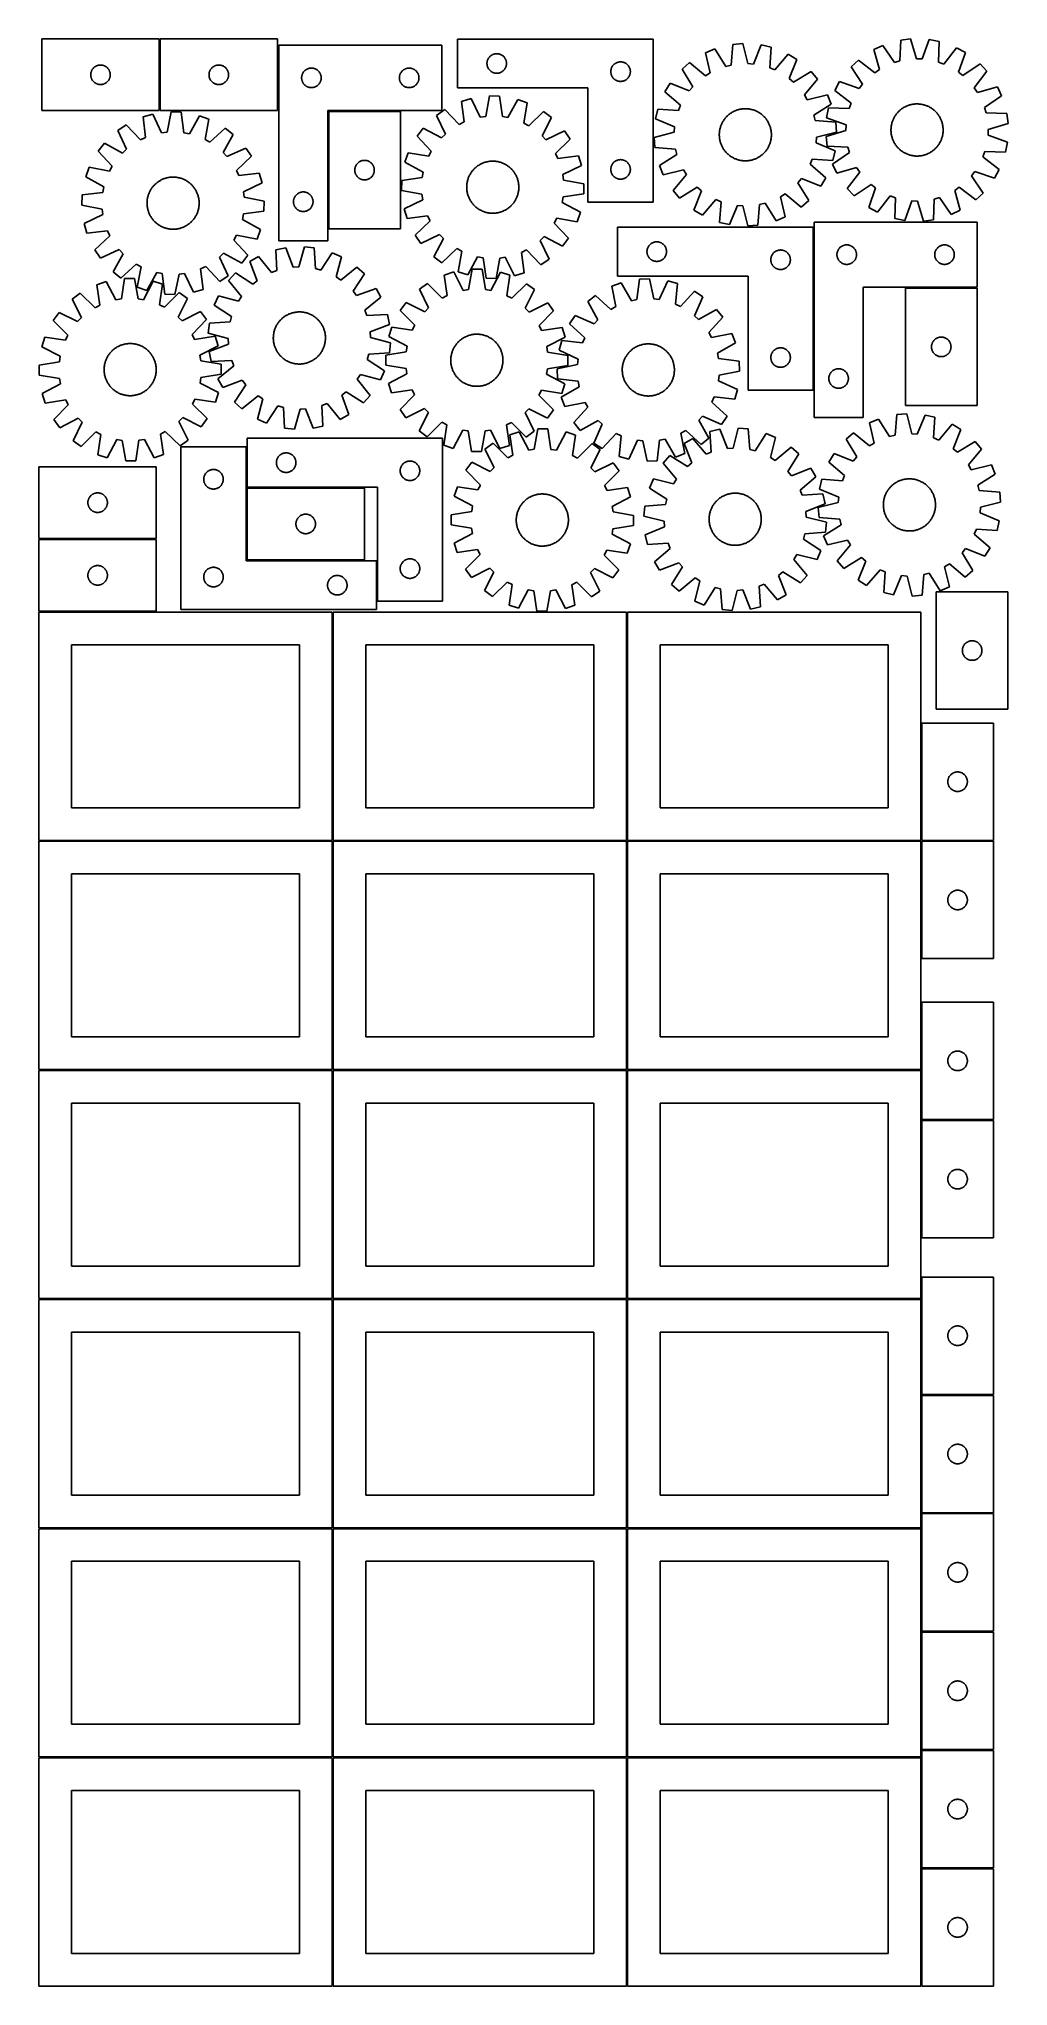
# Model space of a CAD drawing. Header units: millimetres. Extents: x 7 to 1493, y 7 to 2993.
import ezdxf

# ---------------------------------------------------------------- set-up
doc = ezdxf.new("R2010")
doc.units = ezdxf.units.MM
doc.layers.add('COMMON', color=5, linetype='CONTINUOUS', true_color=0x0000ff)
doc.layers.add('CUT', color=7, linetype='CONTINUOUS', true_color=0x000000)

msp = doc.modelspace()

# ---------------------------------------------------------------- linework, layer by layer
at = {"layer": 'COMMON'}
for p, q in [((191.747161, 2993.463653), (191.747161, 2883.463653)), ((450.356161, 2882.273215), (450.356161, 2702.273215)), ((561.106162, 2883.023216), (451.106162, 2883.023216)), ((1195.22234, 2704.739049), (1195.22234, 2454.739049)), ((1445.972341, 2611.833528), (1335.972341, 2611.833528)), ((325.086148, 2306.005159), (325.086148, 2368.005157)), ((325.086147, 2304.505158), (325.086147, 2194.505158)), ((505.836148, 2305.255159), (325.836148, 2305.255159)), ((6.637418, 2226.398696), (186.637418, 2226.398696)), ((325.836148, 2193.755157), (505.836148, 2193.755157)), ((525.086148, 2131.005159), (525.086148, 2193.005157)), ((457.324235, 1764.123915), (457.324235, 2114.123915)), ((908.824236, 1764.123915), (908.824236, 2114.123915)), ((1360.324236, 1944.123915), (1360.324236, 1764.123915)), ((456.549607, 1763.373915), (6.574234, 1763.373915)), ((457.299608, 1412.623914), (457.299608, 1762.623914)), ((908.049608, 1763.373915), (458.074235, 1763.373915)), ((908.799609, 1412.623914), (908.799609, 1762.623914)), ((1359.549609, 1763.373915), (909.574236, 1763.373915)), ((1471.074237, 1763.373915), (1361.074237, 1763.373915)), ((456.549607, 1411.873914), (6.549607, 1411.873914)), ((457.299608, 1061.123913), (457.299608, 1411.123913)), ((908.049608, 1411.873914), (458.049608, 1411.873914)), ((908.799609, 1061.123913), (908.799609, 1411.123913)), ((1359.549609, 1411.873914), (909.549609, 1411.873914)), ((1361.074237, 1335.115626), (1471.074237, 1335.115626)), ((6.549607, 1060.373912), (456.549607, 1060.373912)), ((457.299608, 709.623912), (457.299608, 1059.623912)), ((458.049608, 1060.373912), (908.049608, 1060.373912)), ((908.799608, 1059.623912), (908.799608, 709.623912)), ((1359.549609, 1060.373913), (909.549609, 1060.373913)), ((1471.074237, 913.496125), (1361.074237, 913.496125)), ((1471.074237, 731.996124), (1361.074237, 731.996124)), ((456.549607, 708.873912), (6.549607, 708.873912)), ((457.299608, 358.123911), (457.299608, 708.123911)), ((908.049608, 708.873912), (458.049608, 708.873912)), ((908.799609, 358.123911), (908.799609, 708.123911)), ((909.549609, 708.873911), (1359.549609, 708.873911)), ((1361.074237, 368.839508), (1471.074237, 368.839508)), ((456.549607, 357.373911), (6.549607, 357.373911)), ((457.299608, 6.62391), (457.299608, 356.62391)), ((908.049608, 357.373911), (458.049608, 357.373911)), ((908.799609, 6.62391), (908.799609, 356.62391)), ((1359.549609, 357.373911), (909.549609, 357.373911)), ((1471.074237, 187.339508), (1361.074237, 187.339508))]:
    msp.add_line(p, q, dxfattribs=at)
at = {"layer": 'CUT'}
for p, q in [((190.997161, 2993.463653), (10.997161, 2993.463653)), ((10.997161, 2993.463653), (10.997161, 2883.463653)), ((190.997161, 2883.463653), (190.997161, 2993.463653)), ((372.497162, 2993.463653), (192.497162, 2993.463653)), ((192.497162, 2993.463653), (192.497162, 2883.463653)), ((372.497162, 2883.463653), (372.497162, 2993.463653)), ((948.955226, 2993.333288), (648.955226, 2993.333288)), ((648.955226, 2993.333288), (648.955226, 2918.333288)), ((948.955226, 2743.333288), (948.955226, 2993.333288)), ((1328.758617, 2991.562159), (1327.567434, 2959.820139)), ((1344.024453, 2993.481746), (1328.758617, 2991.562159)), ((1353.037034, 2963.022788), (1344.024453, 2993.481746)), ((1372.548697, 2992.568881), (1361.60699, 2962.748523)), ((1387.660554, 2989.677114), (1372.548697, 2992.568881)), ((1386.819692, 2957.923883), (1387.660554, 2989.677114)), ((374.606161, 2983.773216), (374.606161, 2683.773216)), ((624.606161, 2983.773216), (374.606161, 2983.773216)), ((624.606161, 2883.773216), (624.606161, 2983.773216)), ((693.975115, 2956.605469), (694.034728, 2957.375602)), ((694.034728, 2957.375602), (694.133908, 2958.141646)), ((694.133908, 2958.141646), (694.272391, 2958.901569)), ((694.272391, 2958.901569), (694.44981, 2959.653354)), ((694.44981, 2959.653354), (694.665696, 2960.39501)), ((694.665696, 2960.39501), (694.919474, 2961.124569)), ((694.919474, 2961.124569), (695.210473, 2961.840096)), ((695.210473, 2961.840096), (695.53792, 2962.539694)), ((695.53792, 2962.539694), (695.900948, 2963.221509)), ((695.900948, 2963.221509), (696.298593, 2963.88373)), ((696.298593, 2963.88373), (696.729801, 2964.524604)), ((696.729801, 2964.524604), (697.193429, 2965.14243)), ((697.193429, 2965.14243), (697.688247, 2965.735569)), ((697.688247, 2965.735569), (698.212943, 2966.30245)), ((698.212943, 2966.30245), (698.766126, 2966.841568)), ((698.766126, 2966.841568), (699.346329, 2967.351494)), ((699.346329, 2967.351494), (699.952012, 2967.830876)), ((699.952012, 2967.830876), (700.58157, 2968.278443)), ((700.58157, 2968.278443), (701.233334, 2968.693007)), ((701.233334, 2968.693007), (701.905575, 2969.073469)), ((701.905575, 2969.073469), (702.59651, 2969.418821)), ((702.59651, 2969.418821), (703.304308, 2969.728147)), ((703.304308, 2969.728147), (704.027091, 2970.000626)), ((704.027091, 2970.000626), (704.762942, 2970.235536)), ((704.762942, 2970.235536), (705.50991, 2970.432253)), ((705.50991, 2970.432253), (706.266015, 2970.590257)), ((706.266015, 2970.590257), (707.029251, 2970.709128)), ((707.029251, 2970.709128), (707.797594, 2970.78855)), ((707.797594, 2970.78855), (708.569008, 2970.828315)), ((708.569008, 2970.828315), (709.341445, 2970.828315)), ((709.341445, 2970.828315), (710.112858, 2970.78855)), ((710.112858, 2970.78855), (710.881202, 2970.709128)), ((710.881202, 2970.709128), (711.644438, 2970.590257)), ((711.644438, 2970.590257), (712.400542, 2970.432253)), ((712.400542, 2970.432253), (713.147511, 2970.235536)), ((713.147511, 2970.235536), (713.883362, 2970.000626)), ((713.883362, 2970.000626), (714.606145, 2969.728147)), ((714.606145, 2969.728147), (715.313942, 2969.418821)), ((715.313942, 2969.418821), (716.004877, 2969.073469)), ((716.004877, 2969.073469), (716.677118, 2968.693007)), ((716.677118, 2968.693007), (717.328882, 2968.278443)), ((717.328882, 2968.278443), (717.95844, 2967.830876)), ((717.95844, 2967.830876), (718.564124, 2967.351494)), ((718.564124, 2967.351494), (719.144326, 2966.841568)), ((719.144326, 2966.841568), (719.697509, 2966.30245)), ((719.697509, 2966.30245), (720.222205, 2965.735569)), ((720.222205, 2965.735569), (720.717023, 2965.14243)), ((720.717023, 2965.14243), (721.180651, 2964.524604)), ((721.180651, 2964.524604), (721.61186, 2963.88373)), ((721.61186, 2963.88373), (722.009505, 2963.221509)), ((722.009505, 2963.221509), (722.372533, 2962.539694)), ((722.372533, 2962.539694), (722.69998, 2961.840096)), ((722.69998, 2961.840096), (722.990979, 2961.124569)), ((722.990979, 2961.124569), (723.244757, 2960.39501)), ((723.244757, 2960.39501), (723.460642, 2959.653354)), ((723.460642, 2959.653354), (723.638062, 2958.901569)), ((723.638062, 2958.901569), (723.776545, 2958.141646)), ((723.776545, 2958.141646), (723.875724, 2957.375602)), ((723.875724, 2957.375602), (723.935338, 2956.605469)), ((892.59651, 2956.918821), (893.304308, 2957.228147)), ((893.304308, 2957.228147), (894.027091, 2957.500626)), ((894.027091, 2957.500626), (894.762942, 2957.735536)), ((894.762942, 2957.735536), (895.50991, 2957.932253)), ((895.50991, 2957.932253), (896.266015, 2958.090257)), ((896.266015, 2958.090257), (897.029251, 2958.209128)), ((897.029251, 2958.209128), (897.797594, 2958.28855)), ((897.797594, 2958.28855), (898.569008, 2958.328315)), ((898.569008, 2958.328315), (899.341445, 2958.328315)), ((899.341445, 2958.328315), (900.112858, 2958.28855)), ((900.112858, 2958.28855), (900.881202, 2958.209128)), ((900.881202, 2958.209128), (901.644438, 2958.090257)), ((901.644438, 2958.090257), (902.400542, 2957.932253)), ((902.400542, 2957.932253), (903.147511, 2957.735536)), ((903.147511, 2957.735536), (903.883362, 2957.500626)), ((903.883362, 2957.500626), (904.606145, 2957.228147)), ((904.606145, 2957.228147), (905.313942, 2956.918821)), ((1004.942297, 2957.351315), (993.291846, 2947.301562)), ((1029.309877, 2936.974961), (1004.942297, 2957.351315)), ((1043.387954, 2978.33979), (1029.202172, 2972.382094)), ((1029.202172, 2972.382094), (1036.598626, 2941.490878)), ((1060.26626, 2951.430729), (1043.387954, 2978.33979)), ((1071.105231, 2985.138196), (1068.593767, 2953.473274)), ((1086.437741, 2986.420654), (1071.105231, 2985.138196)), ((1094.174607, 2955.612933), (1086.437741, 2986.420654)), ((1114.899262, 2984.321213), (1102.725718, 2954.982168)), ((1129.877646, 2980.802897), (1114.899262, 2984.321213)), ((1127.715734, 2949.11219), (1129.877646, 2980.802897)), ((1156.297398, 2970.011116), (1135.653407, 2945.869858)), ((1169.455469, 2962.036424), (1156.297398, 2970.011116)), ((1157.606401, 2932.564838), (1169.455469, 2962.036424)), ((1263.809704, 2961.045223), (1252.587689, 2950.519212)), ((1289.004362, 2941.700871), (1263.809704, 2961.045223)), ((1301.348358, 2983.615869), (1287.422871, 2977.072831)), ((1287.422871, 2977.072831), (1296.098812, 2946.51628)), ((1319.332168, 2957.432719), (1301.348358, 2983.615869)), ((1327.567434, 2959.820139), (1319.332168, 2957.432719)), ((1361.60699, 2962.748523), (1353.037034, 2963.022788)), ((1394.885453, 2955.014779), (1386.819692, 2957.923883)), ((1414.506632, 2979.994452), (1394.885453, 2955.014779)), ((1427.985257, 2972.574398), (1414.506632, 2979.994452)), ((1417.373262, 2942.635121), (1427.985257, 2972.574398)), ((85.997161, 2938.463653), (86.01705, 2939.235834)), ((86.01705, 2937.691472), (85.997161, 2938.463653)), ((86.01705, 2939.235834), (86.076663, 2940.005968)), ((86.076663, 2936.921338), (86.01705, 2937.691472)), ((86.076663, 2940.005968), (86.175843, 2940.772012)), ((86.175843, 2936.155294), (86.076663, 2936.921338)), ((86.175843, 2940.772012), (86.314326, 2941.531934)), ((86.314326, 2935.395372), (86.175843, 2936.155294)), ((86.314326, 2941.531934), (86.491745, 2942.28372)), ((86.491745, 2934.643586), (86.314326, 2935.395372)), ((86.491745, 2942.28372), (86.70763, 2943.025375)), ((86.70763, 2933.90193), (86.491745, 2934.643586)), ((86.70763, 2943.025375), (86.961409, 2943.754934)), ((86.961409, 2933.172372), (86.70763, 2933.90193)), ((86.961409, 2943.754934), (87.252408, 2944.470461)), ((87.252408, 2932.456844), (86.961409, 2933.172372)), ((87.252408, 2944.470461), (87.579855, 2945.17006)), ((87.579855, 2931.757246), (87.252408, 2932.456844)), ((87.579855, 2945.17006), (87.942882, 2945.851874)), ((87.942882, 2931.075432), (87.579855, 2931.757246)), ((87.942882, 2945.851874), (88.340528, 2946.514096)), ((88.340528, 2930.41321), (87.942882, 2931.075432)), ((88.340528, 2946.514096), (88.771736, 2947.154969)), ((88.771736, 2929.772336), (88.340528, 2930.41321)), ((88.771736, 2947.154969), (89.235364, 2947.772795)), ((89.235364, 2929.154511), (88.771736, 2929.772336)), ((89.235364, 2947.772795), (89.730182, 2948.365935)), ((89.730182, 2928.561371), (89.235364, 2929.154511)), ((89.730182, 2948.365935), (90.254878, 2948.932815)), ((90.254878, 2927.994491), (89.730182, 2928.561371)), ((90.254878, 2948.932815), (90.808061, 2949.471933)), ((90.808061, 2927.455372), (90.254878, 2927.994491)), ((90.808061, 2949.471933), (91.388263, 2949.98186)), ((91.388263, 2926.945446), (90.808061, 2927.455372)), ((91.388263, 2949.98186), (91.993947, 2950.461242)), ((91.993947, 2950.461242), (92.623505, 2950.908808)), ((92.623505, 2950.908808), (93.275269, 2951.323372)), ((93.275269, 2951.323372), (93.94751, 2951.703835)), ((93.94751, 2951.703835), (94.638445, 2952.049187)), ((94.638445, 2952.049187), (95.346243, 2952.358512)), ((95.346243, 2952.358512), (96.069025, 2952.630991)), ((96.069025, 2952.630991), (96.804877, 2952.865901)), ((96.804877, 2952.865901), (97.551845, 2953.062619)), ((97.551845, 2953.062619), (98.30795, 2953.220622)), ((98.30795, 2953.220622), (99.071186, 2953.339493)), ((99.071186, 2953.339493), (99.839529, 2953.418916)), ((99.839529, 2953.418916), (100.610942, 2953.45868)), ((100.610942, 2953.45868), (101.38338, 2953.45868)), ((101.38338, 2953.45868), (102.154793, 2953.418916)), ((102.154793, 2953.418916), (102.923136, 2953.339493)), ((102.923136, 2953.339493), (103.686372, 2953.220622)), ((103.686372, 2953.220622), (104.442477, 2953.062619)), ((104.442477, 2953.062619), (105.189446, 2952.865901)), ((105.189446, 2952.865901), (105.925297, 2952.630991)), ((105.925297, 2952.630991), (106.64808, 2952.358512)), ((106.64808, 2952.358512), (107.355877, 2952.049187)), ((107.355877, 2952.049187), (108.046812, 2951.703835)), ((108.046812, 2951.703835), (108.719053, 2951.323372)), ((108.719053, 2951.323372), (109.370817, 2950.908808)), ((109.370817, 2950.908808), (110.000375, 2950.461242)), ((110.000375, 2950.461242), (110.606059, 2949.98186)), ((110.606059, 2949.98186), (111.186261, 2949.471933)), ((111.186261, 2927.455372), (110.606059, 2926.945446)), ((111.186261, 2949.471933), (111.739444, 2948.932815)), ((111.739444, 2927.994491), (111.186261, 2927.455372)), ((111.739444, 2948.932815), (112.26414, 2948.365935)), ((112.26414, 2928.561371), (111.739444, 2927.994491)), ((112.26414, 2948.365935), (112.758958, 2947.772795)), ((112.758958, 2929.154511), (112.26414, 2928.561371)), ((112.758958, 2947.772795), (113.222586, 2947.154969)), ((113.222586, 2929.772336), (112.758958, 2929.154511)), ((113.222586, 2947.154969), (113.653795, 2946.514096)), ((113.653795, 2930.41321), (113.222586, 2929.772336)), ((113.653795, 2946.514096), (114.05144, 2945.851874)), ((114.05144, 2931.075432), (113.653795, 2930.41321)), ((114.05144, 2945.851874), (114.414467, 2945.17006)), ((114.414467, 2931.757246), (114.05144, 2931.075432)), ((114.414467, 2945.17006), (114.741915, 2944.470461)), ((114.741915, 2932.456844), (114.414467, 2931.757246)), ((114.741915, 2944.470461), (115.032913, 2943.754934)), ((115.032913, 2933.172372), (114.741915, 2932.456844)), ((115.032913, 2943.754934), (115.286692, 2943.025375)), ((115.286692, 2933.90193), (115.032913, 2933.172372)), ((115.286692, 2943.025375), (115.502577, 2942.28372)), ((115.502577, 2934.643586), (115.286692, 2933.90193)), ((115.502577, 2942.28372), (115.679996, 2941.531934)), ((115.679996, 2935.395372), (115.502577, 2934.643586)), ((115.679996, 2941.531934), (115.81848, 2940.772012)), ((115.81848, 2936.155294), (115.679996, 2935.395372)), ((115.81848, 2940.772012), (115.917659, 2940.005968)), ((115.917659, 2936.921338), (115.81848, 2936.155294)), ((115.917659, 2940.005968), (115.977272, 2939.235834)), ((115.977272, 2937.691472), (115.917659, 2936.921338)), ((115.977272, 2939.235834), (115.997161, 2938.463653)), ((115.997161, 2938.463653), (115.977272, 2937.691472)), ((267.497162, 2938.463653), (267.517051, 2939.235834)), ((267.517051, 2937.691472), (267.497162, 2938.463653)), ((267.517051, 2939.235834), (267.576664, 2940.005968)), ((267.576664, 2936.921338), (267.517051, 2937.691472)), ((267.576664, 2940.005968), (267.675844, 2940.772012)), ((267.675844, 2936.155294), (267.576664, 2936.921338)), ((267.675844, 2940.772012), (267.814327, 2941.531934)), ((267.814327, 2935.395372), (267.675844, 2936.155294)), ((267.814327, 2941.531934), (267.991746, 2942.28372)), ((267.991746, 2934.643586), (267.814327, 2935.395372)), ((267.991746, 2942.28372), (268.207631, 2943.025375)), ((268.207631, 2933.90193), (267.991746, 2934.643586)), ((268.207631, 2943.025375), (268.46141, 2943.754934)), ((268.46141, 2933.172372), (268.207631, 2933.90193)), ((268.46141, 2943.754934), (268.752409, 2944.470461)), ((268.752409, 2932.456844), (268.46141, 2933.172372)), ((268.752409, 2944.470461), (269.079856, 2945.17006)), ((269.079856, 2931.757246), (268.752409, 2932.456844)), ((269.079856, 2945.17006), (269.442883, 2945.851874)), ((269.442883, 2931.075432), (269.079856, 2931.757246)), ((269.442883, 2945.851874), (269.840529, 2946.514096)), ((269.840529, 2930.41321), (269.442883, 2931.075432)), ((269.840529, 2946.514096), (270.271737, 2947.154969)), ((270.271737, 2929.772336), (269.840529, 2930.41321)), ((270.271737, 2947.154969), (270.735365, 2947.772795)), ((270.735365, 2929.154511), (270.271737, 2929.772336)), ((270.735365, 2947.772795), (271.230183, 2948.365935)), ((271.230183, 2928.561371), (270.735365, 2929.154511)), ((271.230183, 2948.365935), (271.754879, 2948.932815)), ((271.754879, 2927.994491), (271.230183, 2928.561371)), ((271.754879, 2948.932815), (272.308062, 2949.471933)), ((272.308062, 2927.455372), (271.754879, 2927.994491)), ((272.308062, 2949.471933), (272.888264, 2949.98186)), ((272.888264, 2926.945446), (272.308062, 2927.455372)), ((272.888264, 2949.98186), (273.493948, 2950.461242)), ((273.493948, 2950.461242), (274.123506, 2950.908808)), ((274.123506, 2950.908808), (274.77527, 2951.323372)), ((274.77527, 2951.323372), (275.447511, 2951.703835)), ((275.447511, 2951.703835), (276.138446, 2952.049187)), ((276.138446, 2952.049187), (276.846244, 2952.358512)), ((276.846244, 2952.358512), (277.569026, 2952.630991)), ((277.569026, 2952.630991), (278.304878, 2952.865901)), ((278.304878, 2952.865901), (279.051846, 2953.062619)), ((279.051846, 2953.062619), (279.807951, 2953.220622)), ((279.807951, 2953.220622), (280.571187, 2953.339493)), ((280.571187, 2953.339493), (281.33953, 2953.418916)), ((281.33953, 2953.418916), (282.110943, 2953.45868)), ((282.110943, 2953.45868), (282.883381, 2953.45868)), ((282.883381, 2953.45868), (283.654794, 2953.418916)), ((283.654794, 2953.418916), (284.423137, 2953.339493)), ((284.423137, 2953.339493), (285.186373, 2953.220622)), ((285.186373, 2953.220622), (285.942478, 2953.062619)), ((285.942478, 2953.062619), (286.689447, 2952.865901)), ((286.689447, 2952.865901), (287.425298, 2952.630991)), ((287.425298, 2952.630991), (288.148081, 2952.358512)), ((288.148081, 2952.358512), (288.855878, 2952.049187)), ((288.855878, 2952.049187), (289.546813, 2951.703835)), ((289.546813, 2951.703835), (290.219054, 2951.323372)), ((290.219054, 2951.323372), (290.870818, 2950.908808)), ((290.870818, 2950.908808), (291.500376, 2950.461242)), ((291.500376, 2950.461242), (292.10606, 2949.98186)), ((292.10606, 2949.98186), (292.686262, 2949.471933)), ((292.686262, 2927.455372), (292.10606, 2926.945446)), ((292.686262, 2949.471933), (293.239445, 2948.932815)), ((293.239445, 2927.994491), (292.686262, 2927.455372)), ((293.239445, 2948.932815), (293.764141, 2948.365935)), ((293.764141, 2928.561371), (293.239445, 2927.994491)), ((293.764141, 2948.365935), (294.258959, 2947.772795)), ((294.258959, 2929.154511), (293.764141, 2928.561371)), ((294.258959, 2947.772795), (294.722587, 2947.154969)), ((294.722587, 2929.772336), (294.258959, 2929.154511)), ((294.722587, 2947.154969), (295.153796, 2946.514096)), ((295.153796, 2930.41321), (294.722587, 2929.772336)), ((295.153796, 2946.514096), (295.551441, 2945.851874)), ((295.551441, 2931.075432), (295.153796, 2930.41321)), ((295.551441, 2945.851874), (295.914468, 2945.17006)), ((295.914468, 2931.757246), (295.551441, 2931.075432)), ((295.914468, 2945.17006), (296.241916, 2944.470461)), ((296.241916, 2932.456844), (295.914468, 2931.757246)), ((296.241916, 2944.470461), (296.532914, 2943.754934)), ((296.532914, 2933.172372), (296.241916, 2932.456844)), ((296.532914, 2943.754934), (296.786693, 2943.025375)), ((296.786693, 2933.90193), (296.532914, 2933.172372)), ((296.786693, 2943.025375), (297.002578, 2942.28372)), ((297.002578, 2934.643586), (296.786693, 2933.90193)), ((297.002578, 2942.28372), (297.179997, 2941.531934)), ((297.179997, 2935.395372), (297.002578, 2934.643586)), ((297.179997, 2941.531934), (297.318481, 2940.772012)), ((297.318481, 2936.155294), (297.179997, 2935.395372)), ((297.318481, 2940.772012), (297.41766, 2940.005968)), ((297.41766, 2936.921338), (297.318481, 2936.155294)), ((297.41766, 2940.005968), (297.477273, 2939.235834)), ((297.477273, 2937.691472), (297.41766, 2936.921338)), ((297.477273, 2939.235834), (297.497162, 2938.463653)), ((297.497162, 2938.463653), (297.477273, 2937.691472)), ((409.611134, 2934.159435), (409.650898, 2934.930848)), ((409.611134, 2933.386998), (409.611134, 2934.159435)), ((409.650898, 2932.615584), (409.611134, 2933.386998)), ((409.650898, 2934.930848), (409.730321, 2935.699192)), ((409.730321, 2931.847241), (409.650898, 2932.615584)), ((409.730321, 2935.699192), (409.849192, 2936.462428)), ((409.849192, 2931.084005), (409.730321, 2931.847241)), ((409.849192, 2936.462428), (410.007196, 2937.218532)), ((410.007196, 2930.3279), (409.849192, 2931.084005)), ((410.007196, 2937.218532), (410.203913, 2937.965501)), ((410.203913, 2929.580932), (410.007196, 2930.3279)), ((410.203913, 2937.965501), (410.438823, 2938.701352)), ((410.438823, 2928.84508), (410.203913, 2929.580932)), ((410.438823, 2938.701352), (410.711302, 2939.424135)), ((410.711302, 2928.122298), (410.438823, 2928.84508)), ((410.711302, 2939.424135), (411.020627, 2940.131932)), ((411.020627, 2927.4145), (410.711302, 2928.122298)), ((411.020627, 2940.131932), (411.365979, 2940.822867)), ((411.365979, 2926.723565), (411.020627, 2927.4145)), ((411.365979, 2940.822867), (411.746442, 2941.495108)), ((411.746442, 2941.495108), (412.161006, 2942.146872)), ((412.161006, 2942.146872), (412.608573, 2942.77643)), ((412.608573, 2942.77643), (413.087955, 2943.382114)), ((413.087955, 2943.382114), (413.597881, 2943.962316)), ((413.597881, 2943.962316), (414.136999, 2944.515499)), ((414.136999, 2944.515499), (414.70388, 2945.040195)), ((414.70388, 2945.040195), (415.297019, 2945.535013)), ((415.297019, 2945.535013), (415.914845, 2945.998641)), ((415.914845, 2945.998641), (416.555718, 2946.42985)), ((416.555718, 2946.42985), (417.21794, 2946.827495)), ((417.21794, 2946.827495), (417.899754, 2947.190522)), ((417.899754, 2947.190522), (418.599353, 2947.51797)), ((418.599353, 2947.51797), (419.31488, 2947.808969)), ((419.31488, 2947.808969), (420.044439, 2948.062747)), ((420.044439, 2948.062747), (420.786095, 2948.278632)), ((420.786095, 2948.278632), (421.53788, 2948.456052)), ((421.53788, 2948.456052), (422.297803, 2948.594535)), ((422.297803, 2948.594535), (423.063846, 2948.693714)), ((423.063846, 2948.693714), (423.83398, 2948.753328)), ((423.83398, 2948.753328), (424.606161, 2948.773216)), ((424.606161, 2948.773216), (425.378343, 2948.753328)), ((425.378343, 2948.753328), (426.148476, 2948.693714)), ((426.148476, 2948.693714), (426.91452, 2948.594535)), ((426.91452, 2948.594535), (427.674442, 2948.456052)), ((427.674442, 2948.456052), (428.426228, 2948.278632)), ((428.426228, 2948.278632), (429.167884, 2948.062747)), ((429.167884, 2948.062747), (429.897443, 2947.808969)), ((429.897443, 2947.808969), (430.61297, 2947.51797)), ((430.61297, 2947.51797), (431.312568, 2947.190522)), ((431.312568, 2947.190522), (431.994382, 2946.827495)), ((431.994382, 2946.827495), (432.656604, 2946.42985)), ((432.656604, 2946.42985), (433.297478, 2945.998641)), ((433.297478, 2945.998641), (433.915304, 2945.535013)), ((433.915304, 2945.535013), (434.508443, 2945.040195)), ((434.508443, 2945.040195), (435.075324, 2944.515499)), ((435.075324, 2944.515499), (435.614442, 2943.962316)), ((435.614442, 2943.962316), (436.124368, 2943.382114)), ((436.124368, 2943.382114), (436.60375, 2942.77643)), ((436.60375, 2942.77643), (437.051317, 2942.146872)), ((437.051317, 2942.146872), (437.465881, 2941.495108)), ((437.465881, 2941.495108), (437.846343, 2940.822867)), ((437.846343, 2940.822867), (438.191695, 2940.131932)), ((438.191695, 2927.4145), (437.846343, 2926.723565)), ((438.191695, 2940.131932), (438.501021, 2939.424135)), ((438.501021, 2928.122298), (438.191695, 2927.4145)), ((438.501021, 2939.424135), (438.7735, 2938.701352)), ((438.7735, 2928.84508), (438.501021, 2928.122298)), ((438.7735, 2938.701352), (439.008409, 2937.965501)), ((439.008409, 2929.580932), (438.7735, 2928.84508)), ((439.008409, 2937.965501), (439.205127, 2937.218532)), ((439.205127, 2930.3279), (439.008409, 2929.580932)), ((439.205127, 2937.218532), (439.363131, 2936.462428)), ((439.363131, 2931.084005), (439.205127, 2930.3279)), ((439.363131, 2936.462428), (439.482001, 2935.699192)), ((439.482001, 2931.847241), (439.363131, 2931.084005)), ((439.482001, 2935.699192), (439.561424, 2934.930848)), ((439.561424, 2932.615584), (439.482001, 2931.847241)), ((439.561424, 2934.930848), (439.601188, 2934.159435)), ((439.601188, 2933.386998), (439.561424, 2932.615584)), ((439.601188, 2934.159435), (439.601188, 2933.386998)), ((559.611134, 2934.159435), (559.650898, 2934.930848)), ((559.611134, 2933.386998), (559.611134, 2934.159435)), ((559.650898, 2932.615584), (559.611134, 2933.386998)), ((559.650898, 2934.930848), (559.730321, 2935.699192)), ((559.730321, 2931.847241), (559.650898, 2932.615584)), ((559.730321, 2935.699192), (559.849192, 2936.462428)), ((559.849192, 2931.084005), (559.730321, 2931.847241)), ((559.849192, 2936.462428), (560.007196, 2937.218532)), ((560.007196, 2930.3279), (559.849192, 2931.084005)), ((560.007196, 2937.218532), (560.203913, 2937.965501)), ((560.203913, 2929.580932), (560.007196, 2930.3279)), ((560.203913, 2937.965501), (560.438823, 2938.701352)), ((560.438823, 2928.84508), (560.203913, 2929.580932)), ((560.438823, 2938.701352), (560.711302, 2939.424135)), ((560.711302, 2928.122298), (560.438823, 2928.84508)), ((560.711302, 2939.424135), (561.020627, 2940.131932)), ((561.020627, 2927.4145), (560.711302, 2928.122298)), ((561.020627, 2940.131932), (561.365979, 2940.822867)), ((561.365979, 2926.723565), (561.020627, 2927.4145)), ((561.365979, 2940.822867), (561.746442, 2941.495108)), ((561.746442, 2941.495108), (562.161006, 2942.146872)), ((562.161006, 2942.146872), (562.608573, 2942.77643)), ((562.608573, 2942.77643), (563.087955, 2943.382114)), ((563.087955, 2943.382114), (563.597881, 2943.962316)), ((563.597881, 2943.962316), (564.136999, 2944.515499)), ((564.136999, 2944.515499), (564.70388, 2945.040195)), ((564.70388, 2945.040195), (565.297019, 2945.535013)), ((565.297019, 2945.535013), (565.914845, 2945.998641)), ((565.914845, 2945.998641), (566.555718, 2946.42985)), ((566.555718, 2946.42985), (567.21794, 2946.827495)), ((567.21794, 2946.827495), (567.899754, 2947.190522)), ((567.899754, 2947.190522), (568.599353, 2947.51797)), ((568.599353, 2947.51797), (569.31488, 2947.808969)), ((569.31488, 2947.808969), (570.044439, 2948.062747)), ((570.044439, 2948.062747), (570.786095, 2948.278632)), ((570.786095, 2948.278632), (571.53788, 2948.456052)), ((571.53788, 2948.456052), (572.297803, 2948.594535)), ((572.297803, 2948.594535), (573.063846, 2948.693714)), ((573.063846, 2948.693714), (573.83398, 2948.753328)), ((573.83398, 2948.753328), (574.606161, 2948.773216)), ((574.606161, 2948.773216), (575.378343, 2948.753328)), ((575.378343, 2948.753328), (576.148476, 2948.693714)), ((576.148476, 2948.693714), (576.91452, 2948.594535)), ((576.91452, 2948.594535), (577.674442, 2948.456052)), ((577.674442, 2948.456052), (578.426228, 2948.278632)), ((578.426228, 2948.278632), (579.167884, 2948.062747)), ((579.167884, 2948.062747), (579.897443, 2947.808969)), ((579.897443, 2947.808969), (580.61297, 2947.51797)), ((580.61297, 2947.51797), (581.312568, 2947.190522)), ((581.312568, 2947.190522), (581.994382, 2946.827495)), ((581.994382, 2946.827495), (582.656604, 2946.42985)), ((582.656604, 2946.42985), (583.297478, 2945.998641)), ((583.297478, 2945.998641), (583.915304, 2945.535013)), ((583.915304, 2945.535013), (584.508443, 2945.040195)), ((584.508443, 2945.040195), (585.075324, 2944.515499)), ((585.075324, 2944.515499), (585.614442, 2943.962316)), ((585.614442, 2943.962316), (586.124368, 2943.382114)), ((586.124368, 2943.382114), (586.60375, 2942.77643)), ((586.60375, 2942.77643), (587.051317, 2942.146872)), ((587.051317, 2942.146872), (587.465881, 2941.495108)), ((587.465881, 2941.495108), (587.846343, 2940.822867)), ((587.846343, 2940.822867), (588.191695, 2940.131932)), ((588.191695, 2927.4145), (587.846343, 2926.723565)), ((588.191695, 2940.131932), (588.501021, 2939.424135)), ((588.501021, 2928.122298), (588.191695, 2927.4145)), ((588.501021, 2939.424135), (588.7735, 2938.701352)), ((588.7735, 2928.84508), (588.501021, 2928.122298)), ((588.7735, 2938.701352), (589.008409, 2937.965501)), ((589.008409, 2929.580932), (588.7735, 2928.84508)), ((589.008409, 2937.965501), (589.205127, 2937.218532)), ((589.205127, 2930.3279), (589.008409, 2929.580932)), ((589.205127, 2937.218532), (589.363131, 2936.462428)), ((589.363131, 2931.084005), (589.205127, 2930.3279)), ((589.363131, 2936.462428), (589.482001, 2935.699192)), ((589.482001, 2931.847241), (589.363131, 2931.084005)), ((589.482001, 2935.699192), (589.561424, 2934.930848)), ((589.561424, 2932.615584), (589.482001, 2931.847241)), ((589.561424, 2934.930848), (589.601188, 2934.159435)), ((589.601188, 2933.386998), (589.561424, 2932.615584)), ((589.601188, 2934.159435), (589.601188, 2933.386998)), ((693.955226, 2955.833288), (693.975115, 2956.605469)), ((693.975115, 2955.061106), (693.955226, 2955.833288)), ((694.034728, 2954.290973), (693.975115, 2955.061106)), ((694.133908, 2953.524929), (694.034728, 2954.290973)), ((694.272391, 2952.765007), (694.133908, 2953.524929)), ((694.44981, 2952.013221), (694.272391, 2952.765007)), ((694.665696, 2951.271565), (694.44981, 2952.013221)), ((694.919474, 2950.542006), (694.665696, 2951.271565)), ((695.210473, 2949.826479), (694.919474, 2950.542006)), ((695.53792, 2949.126881), (695.210473, 2949.826479)), ((695.900948, 2948.445067), (695.53792, 2949.126881)), ((696.298593, 2947.782845), (695.900948, 2948.445067)), ((696.729801, 2947.141971), (696.298593, 2947.782845)), ((697.193429, 2946.524145), (696.729801, 2947.141971)), ((697.688247, 2945.931006), (697.193429, 2946.524145)), ((698.212943, 2945.364125), (697.688247, 2945.931006)), ((698.766126, 2944.825007), (698.212943, 2945.364125)), ((699.346329, 2944.315081), (698.766126, 2944.825007)), ((699.952012, 2943.835699), (699.346329, 2944.315081)), ((700.58157, 2943.388132), (699.952012, 2943.835699)), ((701.233334, 2942.973568), (700.58157, 2943.388132)), ((701.905575, 2942.593106), (701.233334, 2942.973568)), ((702.59651, 2942.247754), (701.905575, 2942.593106)), ((703.304308, 2941.938428), (702.59651, 2942.247754)), ((704.027091, 2941.665949), (703.304308, 2941.938428)), ((704.762942, 2941.431039), (704.027091, 2941.665949)), ((705.50991, 2941.234322), (704.762942, 2941.431039)), ((706.266015, 2941.076318), (705.50991, 2941.234322)), ((707.029251, 2940.957447), (706.266015, 2941.076318)), ((707.797594, 2940.878025), (707.029251, 2940.957447)), ((708.569008, 2940.838261), (707.797594, 2940.878025)), ((709.341445, 2940.838261), (708.569008, 2940.838261)), ((710.112858, 2940.878025), (709.341445, 2940.838261)), ((710.881202, 2940.957447), (710.112858, 2940.878025)), ((711.644438, 2941.076318), (710.881202, 2940.957447)), ((712.400542, 2941.234322), (711.644438, 2941.076318)), ((713.147511, 2941.431039), (712.400542, 2941.234322)), ((713.883362, 2941.665949), (713.147511, 2941.431039)), ((714.606145, 2941.938428), (713.883362, 2941.665949)), ((715.313942, 2942.247754), (714.606145, 2941.938428)), ((716.004877, 2942.593106), (715.313942, 2942.247754)), ((716.677118, 2942.973568), (716.004877, 2942.593106)), ((717.328882, 2943.388132), (716.677118, 2942.973568)), ((717.95844, 2943.835699), (717.328882, 2943.388132)), ((718.564124, 2944.315081), (717.95844, 2943.835699)), ((719.144326, 2944.825007), (718.564124, 2944.315081)), ((719.697509, 2945.364125), (719.144326, 2944.825007)), ((720.222205, 2945.931006), (719.697509, 2945.364125)), ((720.717023, 2946.524145), (720.222205, 2945.931006)), ((721.180651, 2947.141971), (720.717023, 2946.524145)), ((721.61186, 2947.782845), (721.180651, 2947.141971)), ((722.009505, 2948.445067), (721.61186, 2947.782845)), ((722.372533, 2949.126881), (722.009505, 2948.445067)), ((722.69998, 2949.826479), (722.372533, 2949.126881)), ((722.990979, 2950.542006), (722.69998, 2949.826479)), ((723.244757, 2951.271565), (722.990979, 2950.542006)), ((723.460642, 2952.013221), (723.244757, 2951.271565)), ((723.638062, 2952.765007), (723.460642, 2952.013221)), ((723.776545, 2953.524929), (723.638062, 2952.765007)), ((723.875724, 2954.290973), (723.776545, 2953.524929)), ((723.935338, 2955.061106), (723.875724, 2954.290973)), ((723.935338, 2956.605469), (723.955226, 2955.833288)), ((723.955226, 2955.833288), (723.935338, 2955.061106)), ((883.955226, 2943.333288), (883.975115, 2944.105469)), ((883.975115, 2942.561106), (883.955226, 2943.333288)), ((883.975115, 2944.105469), (884.034728, 2944.875602)), ((884.034728, 2941.790973), (883.975115, 2942.561106)), ((884.034728, 2944.875602), (884.133908, 2945.641646)), ((884.133908, 2941.024929), (884.034728, 2941.790973)), ((884.133908, 2945.641646), (884.272391, 2946.401569)), ((884.272391, 2940.265007), (884.133908, 2941.024929)), ((884.272391, 2946.401569), (884.44981, 2947.153354)), ((884.44981, 2939.513221), (884.272391, 2940.265007)), ((884.44981, 2947.153354), (884.665696, 2947.89501)), ((884.665696, 2938.771565), (884.44981, 2939.513221)), ((884.665696, 2947.89501), (884.919474, 2948.624569)), ((884.919474, 2938.042006), (884.665696, 2938.771565)), ((884.919474, 2948.624569), (885.210473, 2949.340096)), ((885.210473, 2937.326479), (884.919474, 2938.042006)), ((885.210473, 2949.340096), (885.53792, 2950.039694)), ((885.53792, 2936.626881), (885.210473, 2937.326479)), ((885.53792, 2950.039694), (885.900948, 2950.721509)), ((885.900948, 2935.945067), (885.53792, 2936.626881)), ((885.900948, 2950.721509), (886.298593, 2951.38373)), ((886.298593, 2935.282845), (885.900948, 2935.945067)), ((886.298593, 2951.38373), (886.729801, 2952.024604)), ((886.729801, 2934.641971), (886.298593, 2935.282845)), ((886.729801, 2952.024604), (887.193429, 2952.64243)), ((887.193429, 2934.024145), (886.729801, 2934.641971)), ((887.193429, 2952.64243), (887.688247, 2953.235569)), ((887.688247, 2933.431006), (887.193429, 2934.024145)), ((887.688247, 2953.235569), (888.212943, 2953.80245)), ((888.212943, 2932.864125), (887.688247, 2933.431006)), ((888.212943, 2953.80245), (888.766126, 2954.341568)), ((888.766126, 2932.325007), (888.212943, 2932.864125)), ((888.766126, 2954.341568), (889.346329, 2954.851494)), ((889.346329, 2931.815081), (888.766126, 2932.325007)), ((889.346329, 2954.851494), (889.952012, 2955.330876)), ((889.952012, 2931.335699), (889.346329, 2931.815081)), ((889.952012, 2955.330876), (890.58157, 2955.778443)), ((890.58157, 2930.888132), (889.952012, 2931.335699)), ((890.58157, 2955.778443), (891.233334, 2956.193007)), ((891.233334, 2930.473568), (890.58157, 2930.888132)), ((891.233334, 2956.193007), (891.905575, 2956.573469)), ((891.905575, 2930.093106), (891.233334, 2930.473568)), ((891.905575, 2956.573469), (892.59651, 2956.918821)), ((892.59651, 2929.747754), (891.905575, 2930.093106)), ((893.304308, 2929.438428), (892.59651, 2929.747754)), ((894.027091, 2929.165949), (893.304308, 2929.438428)), ((894.762942, 2928.931039), (894.027091, 2929.165949)), ((895.50991, 2928.734322), (894.762942, 2928.931039)), ((896.266015, 2928.576318), (895.50991, 2928.734322)), ((897.029251, 2928.457447), (896.266015, 2928.576318)), ((897.797594, 2928.378025), (897.029251, 2928.457447)), ((898.569008, 2928.338261), (897.797594, 2928.378025)), ((899.341445, 2928.338261), (898.569008, 2928.338261)), ((900.112858, 2928.378025), (899.341445, 2928.338261)), ((900.881202, 2928.457447), (900.112858, 2928.378025)), ((901.644438, 2928.576318), (900.881202, 2928.457447)), ((902.400542, 2928.734322), (901.644438, 2928.576318)), ((903.147511, 2928.931039), (902.400542, 2928.734322)), ((903.883362, 2929.165949), (903.147511, 2928.931039)), ((904.606145, 2929.438428), (903.883362, 2929.165949)), ((905.313942, 2929.747754), (904.606145, 2929.438428)), ((905.313942, 2956.918821), (906.004877, 2956.573469)), ((906.004877, 2930.093106), (905.313942, 2929.747754)), ((906.004877, 2956.573469), (906.677118, 2956.193007)), ((906.677118, 2930.473568), (906.004877, 2930.093106)), ((906.677118, 2956.193007), (907.328882, 2955.778443)), ((907.328882, 2930.888132), (906.677118, 2930.473568)), ((907.328882, 2955.778443), (907.95844, 2955.330876)), ((907.95844, 2931.335699), (907.328882, 2930.888132)), ((907.95844, 2955.330876), (908.564124, 2954.851494)), ((908.564124, 2931.815081), (907.95844, 2931.335699)), ((908.564124, 2954.851494), (909.144326, 2954.341568)), ((909.144326, 2932.325007), (908.564124, 2931.815081)), ((909.144326, 2954.341568), (909.697509, 2953.80245)), ((909.697509, 2932.864125), (909.144326, 2932.325007)), ((909.697509, 2953.80245), (910.222205, 2953.235569)), ((910.222205, 2933.431006), (909.697509, 2932.864125)), ((910.222205, 2953.235569), (910.717023, 2952.64243)), ((910.717023, 2934.024145), (910.222205, 2933.431006)), ((910.717023, 2952.64243), (911.180651, 2952.024604)), ((911.180651, 2934.641971), (910.717023, 2934.024145)), ((911.180651, 2952.024604), (911.61186, 2951.38373)), ((911.61186, 2935.282845), (911.180651, 2934.641971)), ((911.61186, 2951.38373), (912.009505, 2950.721509)), ((912.009505, 2935.945067), (911.61186, 2935.282845)), ((912.009505, 2950.721509), (912.372533, 2950.039694)), ((912.372533, 2936.626881), (912.009505, 2935.945067)), ((912.372533, 2950.039694), (912.69998, 2949.340096)), ((912.69998, 2937.326479), (912.372533, 2936.626881)), ((912.69998, 2949.340096), (912.990979, 2948.624569)), ((912.990979, 2938.042006), (912.69998, 2937.326479)), ((912.990979, 2948.624569), (913.244757, 2947.89501)), ((913.244757, 2938.771565), (912.990979, 2938.042006)), ((913.244757, 2947.89501), (913.460642, 2947.153354)), ((913.460642, 2939.513221), (913.244757, 2938.771565)), ((913.460642, 2947.153354), (913.638062, 2946.401569)), ((913.638062, 2940.265007), (913.460642, 2939.513221)), ((913.638062, 2946.401569), (913.776545, 2945.641646)), ((913.776545, 2941.024929), (913.638062, 2940.265007)), ((913.776545, 2945.641646), (913.875724, 2944.875602)), ((913.875724, 2941.790973), (913.776545, 2941.024929)), ((913.875724, 2944.875602), (913.935338, 2944.105469)), ((913.935338, 2942.561106), (913.875724, 2941.790973)), ((913.935338, 2944.105469), (913.955226, 2943.333288)), ((913.955226, 2943.333288), (913.935338, 2942.561106)), ((993.291846, 2947.301562), (1009.872203, 2920.2079)), ((1036.598626, 2941.490878), (1029.309877, 2936.974961)), ((1068.593767, 2953.473274), (1060.26626, 2951.430729)), ((1102.725718, 2954.982168), (1094.174607, 2955.612933)), ((1135.653407, 2945.869858), (1127.715734, 2949.11219)), ((1164.153641, 2927.028321), (1157.606401, 2932.564838)), ((1191.247302, 2943.608678), (1164.153641, 2927.028321)), ((1180.920702, 2907.590647), (1201.297055, 2931.958227)), ((1201.297055, 2931.958227), (1191.247302, 2943.608678)), ((1235.083036, 2927.979182), (1227.662981, 2914.500557)), ((1265.022313, 2917.367187), (1235.083036, 2927.979182)), ((1252.587689, 2950.519212), (1270.281492, 2924.139218)), ((1296.098812, 2946.51628), (1289.004362, 2941.700871)), ((1424.145293, 2937.375942), (1417.373262, 2942.635121)), ((1450.525287, 2955.069745), (1424.145293, 2937.375942)), ((1441.706946, 2918.653072), (1461.051298, 2943.847729)), ((1461.051298, 2943.847729), (1450.525287, 2955.069745)), ((91.993947, 2926.466064), (91.388263, 2926.945446)), ((92.623505, 2926.018498), (91.993947, 2926.466064)), ((93.275269, 2925.603933), (92.623505, 2926.018498)), ((93.94751, 2925.223471), (93.275269, 2925.603933)), ((94.638445, 2924.878119), (93.94751, 2925.223471)), ((95.346243, 2924.568793), (94.638445, 2924.878119)), ((96.069025, 2924.296314), (95.346243, 2924.568793)), ((96.804877, 2924.061405), (96.069025, 2924.296314)), ((97.551845, 2923.864687), (96.804877, 2924.061405)), ((98.30795, 2923.706684), (97.551845, 2923.864687)), ((99.071186, 2923.587813), (98.30795, 2923.706684)), ((99.839529, 2923.50839), (99.071186, 2923.587813)), ((100.610942, 2923.468626), (99.839529, 2923.50839)), ((101.38338, 2923.468626), (100.610942, 2923.468626)), ((102.154793, 2923.50839), (101.38338, 2923.468626)), ((102.923136, 2923.587813), (102.154793, 2923.50839)), ((103.686372, 2923.706684), (102.923136, 2923.587813)), ((104.442477, 2923.864687), (103.686372, 2923.706684)), ((105.189446, 2924.061405), (104.442477, 2923.864687)), ((105.925297, 2924.296314), (105.189446, 2924.061405)), ((106.64808, 2924.568793), (105.925297, 2924.296314)), ((107.355877, 2924.878119), (106.64808, 2924.568793)), ((108.046812, 2925.223471), (107.355877, 2924.878119)), ((108.719053, 2925.603933), (108.046812, 2925.223471)), ((109.370817, 2926.018498), (108.719053, 2925.603933)), ((110.000375, 2926.466064), (109.370817, 2926.018498)), ((110.606059, 2926.945446), (110.000375, 2926.466064)), ((273.493948, 2926.466064), (272.888264, 2926.945446)), ((274.123506, 2926.018498), (273.493948, 2926.466064)), ((274.77527, 2925.603933), (274.123506, 2926.018498)), ((275.447511, 2925.223471), (274.77527, 2925.603933)), ((276.138446, 2924.878119), (275.447511, 2925.223471)), ((276.846244, 2924.568793), (276.138446, 2924.878119)), ((277.569026, 2924.296314), (276.846244, 2924.568793)), ((278.304878, 2924.061405), (277.569026, 2924.296314)), ((279.051846, 2923.864687), (278.304878, 2924.061405)), ((279.807951, 2923.706684), (279.051846, 2923.864687)), ((280.571187, 2923.587813), (279.807951, 2923.706684)), ((281.33953, 2923.50839), (280.571187, 2923.587813)), ((282.110943, 2923.468626), (281.33953, 2923.50839)), ((282.883381, 2923.468626), (282.110943, 2923.468626)), ((283.654794, 2923.50839), (282.883381, 2923.468626)), ((284.423137, 2923.587813), (283.654794, 2923.50839)), ((285.186373, 2923.706684), (284.423137, 2923.587813)), ((285.942478, 2923.864687), (285.186373, 2923.706684)), ((286.689447, 2924.061405), (285.942478, 2923.864687)), ((287.425298, 2924.296314), (286.689447, 2924.061405)), ((288.148081, 2924.568793), (287.425298, 2924.296314)), ((288.855878, 2924.878119), (288.148081, 2924.568793)), ((289.546813, 2925.223471), (288.855878, 2924.878119)), ((290.219054, 2925.603933), (289.546813, 2925.223471)), ((290.870818, 2926.018498), (290.219054, 2925.603933)), ((291.500376, 2926.466064), (290.870818, 2926.018498)), ((292.10606, 2926.945446), (291.500376, 2926.466064)), ((411.746442, 2926.051324), (411.365979, 2926.723565)), ((412.161006, 2925.39956), (411.746442, 2926.051324)), ((412.608573, 2924.770002), (412.161006, 2925.39956)), ((413.087955, 2924.164319), (412.608573, 2924.770002)), ((413.597881, 2923.584116), (413.087955, 2924.164319)), ((414.136999, 2923.030933), (413.597881, 2923.584116)), ((414.70388, 2922.506237), (414.136999, 2923.030933)), ((415.297019, 2922.011419), (414.70388, 2922.506237)), ((415.914845, 2921.547791), (415.297019, 2922.011419)), ((416.555718, 2921.116583), (415.914845, 2921.547791)), ((417.21794, 2920.718938), (416.555718, 2921.116583)), ((417.899754, 2920.35591), (417.21794, 2920.718938)), ((418.599353, 2920.028463), (417.899754, 2920.35591)), ((419.31488, 2919.737464), (418.599353, 2920.028463)), ((420.044439, 2919.483686), (419.31488, 2919.737464)), ((420.786095, 2919.2678), (420.044439, 2919.483686)), ((421.53788, 2919.090381), (420.786095, 2919.2678)), ((422.297803, 2918.951898), (421.53788, 2919.090381)), ((423.063846, 2918.852718), (422.297803, 2918.951898)), ((423.83398, 2918.793105), (423.063846, 2918.852718)), ((424.606161, 2918.773216), (423.83398, 2918.793105)), ((425.378343, 2918.793105), (424.606161, 2918.773216)), ((426.148476, 2918.852718), (425.378343, 2918.793105)), ((426.91452, 2918.951898), (426.148476, 2918.852718)), ((427.674442, 2919.090381), (426.91452, 2918.951898)), ((428.426228, 2919.2678), (427.674442, 2919.090381)), ((429.167884, 2919.483686), (428.426228, 2919.2678)), ((429.897443, 2919.737464), (429.167884, 2919.483686)), ((430.61297, 2920.028463), (429.897443, 2919.737464)), ((431.312568, 2920.35591), (430.61297, 2920.028463)), ((431.994382, 2920.718938), (431.312568, 2920.35591)), ((432.656604, 2921.116583), (431.994382, 2920.718938)), ((433.297478, 2921.547791), (432.656604, 2921.116583)), ((433.915304, 2922.011419), (433.297478, 2921.547791)), ((434.508443, 2922.506237), (433.915304, 2922.011419)), ((435.075324, 2923.030933), (434.508443, 2922.506237)), ((435.614442, 2923.584116), (435.075324, 2923.030933)), ((436.124368, 2924.164319), (435.614442, 2923.584116)), ((436.60375, 2924.770002), (436.124368, 2924.164319)), ((437.051317, 2925.39956), (436.60375, 2924.770002)), ((437.465881, 2926.051324), (437.051317, 2925.39956)), ((437.846343, 2926.723565), (437.465881, 2926.051324)), ((561.746442, 2926.051324), (561.365979, 2926.723565)), ((562.161006, 2925.39956), (561.746442, 2926.051324)), ((562.608573, 2924.770002), (562.161006, 2925.39956)), ((563.087955, 2924.164319), (562.608573, 2924.770002)), ((563.597881, 2923.584116), (563.087955, 2924.164319)), ((564.136999, 2923.030933), (563.597881, 2923.584116)), ((564.70388, 2922.506237), (564.136999, 2923.030933)), ((565.297019, 2922.011419), (564.70388, 2922.506237)), ((565.914845, 2921.547791), (565.297019, 2922.011419)), ((566.555718, 2921.116583), (565.914845, 2921.547791)), ((567.21794, 2920.718938), (566.555718, 2921.116583)), ((567.899754, 2920.35591), (567.21794, 2920.718938)), ((568.599353, 2920.028463), (567.899754, 2920.35591)), ((569.31488, 2919.737464), (568.599353, 2920.028463)), ((570.044439, 2919.483686), (569.31488, 2919.737464)), ((570.786095, 2919.2678), (570.044439, 2919.483686)), ((571.53788, 2919.090381), (570.786095, 2919.2678)), ((572.297803, 2918.951898), (571.53788, 2919.090381)), ((573.063846, 2918.852718), (572.297803, 2918.951898)), ((573.83398, 2918.793105), (573.063846, 2918.852718)), ((574.606161, 2918.773216), (573.83398, 2918.793105)), ((575.378343, 2918.793105), (574.606161, 2918.773216)), ((576.148476, 2918.852718), (575.378343, 2918.793105)), ((576.91452, 2918.951898), (576.148476, 2918.852718)), ((577.674442, 2919.090381), (576.91452, 2918.951898)), ((578.426228, 2919.2678), (577.674442, 2919.090381)), ((579.167884, 2919.483686), (578.426228, 2919.2678)), ((579.897443, 2919.737464), (579.167884, 2919.483686)), ((580.61297, 2920.028463), (579.897443, 2919.737464)), ((581.312568, 2920.35591), (580.61297, 2920.028463)), ((581.994382, 2920.718938), (581.312568, 2920.35591)), ((582.656604, 2921.116583), (581.994382, 2920.718938)), ((583.297478, 2921.547791), (582.656604, 2921.116583)), ((583.915304, 2922.011419), (583.297478, 2921.547791)), ((584.508443, 2922.506237), (583.915304, 2922.011419)), ((585.075324, 2923.030933), (584.508443, 2922.506237)), ((585.614442, 2923.584116), (585.075324, 2923.030933)), ((586.124368, 2924.164319), (585.614442, 2923.584116)), ((586.60375, 2924.770002), (586.124368, 2924.164319)), ((587.051317, 2925.39956), (586.60375, 2924.770002)), ((587.465881, 2926.051324), (587.051317, 2925.39956)), ((587.846343, 2926.723565), (587.465881, 2926.051324)), ((648.955226, 2918.333288), (848.955226, 2918.333288)), ((669.479181, 2902.037306), (654.760148, 2897.556166)), ((654.760148, 2897.556166), (658.970261, 2866.072047)), ((683.527573, 2873.548406), (669.479181, 2902.037306)), ((697.744941, 2905.975911), (692.019869, 2874.731739)), ((713.128322, 2905.689298), (697.744941, 2905.975911)), ((717.685582, 2874.253552), (713.128322, 2905.689298)), ((741.227753, 2900.700534), (726.127906, 2872.754705)), ((755.769649, 2895.674222), (741.227753, 2900.700534)), ((848.955226, 2918.333288), (848.955226, 2743.333288)), ((974.864101, 2925.509728), (966.889408, 2912.351658)), ((966.889408, 2912.351658), (991.030666, 2891.707666)), ((1004.335686, 2913.660661), (974.864101, 2925.509728)), ((1009.872203, 2920.2079), (1004.335686, 2913.660661)), ((1185.436619, 2900.301898), (1180.920702, 2907.590647)), ((1216.327834, 2907.698352), (1185.436619, 2900.301898)), ((1222.28553, 2893.512571), (1216.327834, 2907.698352)), ((1227.662981, 2914.500557), (1252.642655, 2894.879378)), ((1270.281492, 2924.139218), (1265.022313, 2917.367187)), ((1446.522354, 2911.558622), (1441.706946, 2918.653072)), ((1477.078905, 2920.234563), (1446.522354, 2911.558622)), ((1457.438793, 2888.325266), (1483.621943, 2906.309075)), ((1483.621943, 2906.309075), (1477.078905, 2920.234563)), ((10.997161, 2883.463653), (190.997161, 2883.463653)), ((181.205309, 2878.060741), (166.416913, 2873.814108)), ((166.416913, 2873.814108), (170.126092, 2842.267052)), ((194.799129, 2849.352158), (181.205309, 2878.060741)), ((192.497162, 2883.463653), (372.497162, 2883.463653)), ((209.530098, 2881.549598), (203.309161, 2850.400366)), ((224.90698, 2881.018521), (209.530098, 2881.549598)), ((228.964032, 2849.514314), (224.90698, 2881.018521)), ((252.923572, 2875.58378), (237.381467, 2847.881475)), ((267.383744, 2870.326977), (252.923572, 2875.58378)), ((261.506894, 2839.110998), (267.383744, 2870.326977)), ((449.606161, 2683.773216), (449.606161, 2883.773216)), ((449.606161, 2883.773216), (624.606161, 2883.773216)), ((451.106162, 2882.273215), (451.106162, 2702.273215)), ((561.106162, 2882.273215), (451.106162, 2882.273215)), ((561.106162, 2702.273215), (561.106162, 2882.273215)), ((629.094908, 2885.075729), (616.481025, 2876.26548)), ((616.481025, 2876.26548), (630.214208, 2847.623301)), ((651.259277, 2862.322367), (629.094908, 2885.075729)), ((692.019869, 2874.731739), (683.527573, 2873.548406)), ((726.127906, 2872.754705), (717.685582, 2874.253552)), ((750.389682, 2864.36878), (755.769649, 2895.674222)), ((780.952184, 2882.246423), (757.955639, 2860.33447)), ((778.438566, 2844.861681), (793.229133, 2872.972424)), ((793.229133, 2872.972424), (780.952184, 2882.246423)), ((956.097627, 2885.931906), (952.579311, 2870.953522)), ((952.579311, 2870.953522), (981.918356, 2858.779978)), ((987.788334, 2883.769994), (956.097627, 2885.931906)), ((991.030666, 2891.707666), (987.788334, 2883.769994)), ((1056.053565, 2866.940355), (1056.713282, 2868.009832)), ((1056.713282, 2868.009832), (1057.406266, 2869.058059)), ((1057.406266, 2869.058059), (1058.131834, 2870.084002)), ((1058.131834, 2870.084002), (1058.889269, 2871.086648)), ((1058.889269, 2871.086648), (1059.677825, 2872.065007)), ((1059.677825, 2872.065007), (1060.496722, 2873.018115)), ((1060.496722, 2873.018115), (1061.345153, 2873.94503)), ((1061.345153, 2873.94503), (1062.222281, 2874.844838)), ((1062.222281, 2874.844838), (1063.127239, 2875.71665)), ((1063.127239, 2875.71665), (1064.059135, 2876.559607)), ((1064.059135, 2876.559607), (1065.017049, 2877.372876)), ((1065.017049, 2877.372876), (1066.000036, 2878.155656)), ((1066.000036, 2878.155656), (1067.007126, 2878.907172)), ((1067.007126, 2878.907172), (1068.037325, 2879.626685)), ((1068.037325, 2879.626685), (1069.089615, 2880.313483)), ((1069.089615, 2880.313483), (1070.162959, 2880.966889)), ((1070.162959, 2880.966889), (1071.256298, 2881.586258)), ((1071.256298, 2881.586258), (1072.368551, 2882.170978)), ((1072.368551, 2882.170978), (1073.498623, 2882.720474)), ((1073.498623, 2882.720474), (1074.645397, 2883.234202)), ((1074.645397, 2883.234202), (1075.807741, 2883.711655)), ((1075.807741, 2883.711655), (1076.98451, 2884.152363)), ((1076.98451, 2884.152363), (1078.17454, 2884.55589)), ((1078.17454, 2884.55589), (1079.376659, 2884.921838)), ((1079.376659, 2884.921838), (1080.589679, 2885.249846)), ((1080.589679, 2885.249846), (1081.812403, 2885.53959)), ((1081.812403, 2885.53959), (1083.043625, 2885.790785)), ((1083.043625, 2885.790785), (1084.28213, 2886.003182)), ((1084.28213, 2886.003182), (1085.526696, 2886.176572)), ((1085.526696, 2886.176572), (1086.776093, 2886.310784)), ((1086.776093, 2886.310784), (1088.02909, 2886.405685)), ((1088.02909, 2886.405685), (1089.284449, 2886.461181)), ((1089.284449, 2886.461181), (1090.540932, 2886.477218)), ((1090.540932, 2886.477218), (1091.797299, 2886.453781)), ((1091.797299, 2886.453781), (1093.052309, 2886.390891)), ((1093.052309, 2886.390891), (1094.304725, 2886.288612)), ((1094.304725, 2886.288612), (1095.553311, 2886.147044)), ((1095.553311, 2886.147044), (1096.796833, 2885.966326)), ((1096.796833, 2885.966326), (1098.034066, 2885.746638)), ((1098.034066, 2885.746638), (1099.263787, 2885.488196)), ((1099.263787, 2885.488196), (1100.484783, 2885.191255)), ((1100.484783, 2885.191255), (1101.69585, 2884.856108)), ((1101.69585, 2884.856108), (1102.895793, 2884.483085)), ((1102.895793, 2884.483085), (1104.083426, 2884.072556)), ((1104.083426, 2884.072556), (1105.257578, 2883.624925)), ((1105.257578, 2883.624925), (1106.41709, 2883.140634)), ((1106.41709, 2883.140634), (1107.560818, 2882.62016)), ((1107.560818, 2882.62016), (1108.687634, 2882.064018)), ((1108.687634, 2882.064018), (1109.796424, 2881.472757)), ((1109.796424, 2881.472757), (1110.886096, 2880.846959)), ((1110.886096, 2880.846959), (1111.955573, 2880.187242)), ((1111.955573, 2880.187242), (1113.0038, 2879.494258)), ((1113.0038, 2879.494258), (1114.029742, 2878.76869)), ((1114.029742, 2878.76869), (1115.032388, 2878.011255)), ((1115.032388, 2878.011255), (1116.010748, 2877.2227)), ((1116.010748, 2877.2227), (1116.963855, 2876.403802)), ((1116.963855, 2876.403802), (1117.89077, 2875.555371)), ((1117.89077, 2875.555371), (1118.790578, 2874.678243)), ((1118.790578, 2874.678243), (1119.66239, 2873.773285)), ((1119.66239, 2873.773285), (1120.505347, 2872.841389)), ((1120.505347, 2872.841389), (1121.318617, 2871.883475)), ((1121.318617, 2871.883475), (1122.101396, 2870.900488)), ((1122.101396, 2870.900488), (1122.852913, 2869.893398)), ((1122.852913, 2869.893398), (1123.572425, 2868.8632)), ((1123.572425, 2868.8632), (1124.259223, 2867.810909)), ((1124.259223, 2867.810909), (1124.912629, 2866.737565)), ((1195.37647, 2876.634264), (1222.28553, 2893.512571)), ((1197.419014, 2868.306757), (1195.37647, 2876.634264)), ((1229.083937, 2865.795293), (1197.419014, 2868.306757)), ((1217.980319, 2887.65448), (1215.088552, 2872.542622)), ((1215.088552, 2872.542622), (1244.908911, 2861.600916)), ((1249.733551, 2886.813618), (1217.980319, 2887.65448)), ((1252.642655, 2894.879378), (1249.733551, 2886.813618)), ((1316.098911, 2867.100941), (1316.534516, 2868.279608)), ((1316.534516, 2868.279608), (1317.006929, 2869.44401)), ((1317.006929, 2869.44401), (1317.515683, 2870.592999)), ((1317.515683, 2870.592999), (1318.060278, 2871.725441)), ((1318.060278, 2871.725441), (1318.640174, 2872.840218)), ((1318.640174, 2872.840218), (1319.2548, 2873.93623)), ((1319.2548, 2873.93623), (1319.903549, 2875.012395)), ((1319.903549, 2875.012395), (1320.585781, 2876.067651)), ((1320.585781, 2876.067651), (1321.300823, 2877.100957)), ((1321.300823, 2877.100957), (1322.04797, 2878.111293)), ((1322.04797, 2878.111293), (1322.826483, 2879.097663)), ((1322.826483, 2879.097663), (1323.635594, 2880.059092)), ((1323.635594, 2880.059092), (1324.474505, 2880.994631)), ((1324.474505, 2880.994631), (1325.342389, 2881.903359)), ((1325.342389, 2881.903359), (1326.238388, 2882.784377)), ((1326.238388, 2882.784377), (1327.161618, 2883.636816)), ((1327.161618, 2883.636816), (1328.111169, 2884.459835)), ((1328.111169, 2884.459835), (1329.086102, 2885.252622)), ((1329.086102, 2885.252622), (1330.085457, 2886.014394)), ((1330.085457, 2886.014394), (1331.108246, 2886.7444)), ((1331.108246, 2886.7444), (1332.153461, 2887.44192)), ((1332.153461, 2887.44192), (1333.220069, 2888.106264)), ((1333.220069, 2888.106264), (1334.307019, 2888.736777)), ((1334.307019, 2888.736777), (1335.413237, 2889.332837)), ((1335.413237, 2889.332837), (1336.537633, 2889.893856)), ((1336.537633, 2889.893856), (1337.679095, 2890.41928)), ((1337.679095, 2890.41928), (1338.836498, 2890.908591)), ((1338.836498, 2890.908591), (1340.0087, 2891.361305)), ((1340.0087, 2891.361305), (1341.194543, 2891.776976)), ((1341.194543, 2891.776976), (1342.392858, 2892.155194)), ((1342.392858, 2892.155194), (1343.602461, 2892.495585)), ((1343.602461, 2892.495585), (1344.82216, 2892.797813)), ((1344.82216, 2892.797813), (1346.05075, 2893.061581)), ((1346.05075, 2893.061581), (1347.287019, 2893.286628)), ((1347.287019, 2893.286628), (1348.529747, 2893.472731)), ((1348.529747, 2893.472731), (1349.777707, 2893.619708)), ((1349.777707, 2893.619708), (1351.029668, 2893.727413)), ((1351.029668, 2893.727413), (1352.284394, 2893.795739)), ((1352.284394, 2893.795739), (1353.540648, 2893.82462)), ((1353.540648, 2893.82462), (1354.797189, 2893.814027)), ((1354.797189, 2893.814027), (1356.052777, 2893.76397)), ((1356.052777, 2893.76397), (1357.306173, 2893.674499)), ((1357.306173, 2893.674499), (1358.55614, 2893.545702)), ((1358.55614, 2893.545702), (1359.801445, 2893.377706)), ((1359.801445, 2893.377706), (1361.040858, 2893.170677)), ((1361.040858, 2893.170677), (1362.273157, 2892.924819)), ((1362.273157, 2892.924819), (1363.497126, 2892.640375)), ((1363.497126, 2892.640375), (1364.711555, 2892.317626)), ((1364.711555, 2892.317626), (1365.915248, 2891.95689)), ((1365.915248, 2891.95689), (1367.107016, 2891.558522)), ((1367.107016, 2891.558522), (1368.285683, 2891.122918)), ((1368.285683, 2891.122918), (1369.450085, 2890.650505)), ((1369.450085, 2890.650505), (1370.599074, 2890.14175)), ((1370.599074, 2890.14175), (1371.731516, 2889.597156)), ((1371.731516, 2889.597156), (1372.846292, 2889.01726)), ((1372.846292, 2889.01726), (1373.942304, 2888.402634)), ((1373.942304, 2888.402634), (1375.018469, 2887.753885)), ((1375.018469, 2887.753885), (1376.073725, 2887.071653)), ((1376.073725, 2887.071653), (1377.107032, 2886.35661)), ((1377.107032, 2886.35661), (1378.117368, 2885.609464)), ((1378.117368, 2885.609464), (1379.103737, 2884.830951)), ((1379.103737, 2884.830951), (1380.065166, 2884.02184)), ((1380.065166, 2884.02184), (1381.000706, 2883.182929)), ((1381.000706, 2883.182929), (1381.909433, 2882.315045)), ((1381.909433, 2882.315045), (1382.790451, 2881.419046)), ((1382.790451, 2881.419046), (1383.64289, 2880.495816)), ((1383.64289, 2880.495816), (1384.46591, 2879.546265)), ((1384.46591, 2879.546265), (1385.258697, 2878.571332)), ((1385.258697, 2878.571332), (1386.020469, 2877.571977)), ((1386.020469, 2877.571977), (1386.750475, 2876.549188)), ((1386.750475, 2876.549188), (1387.447994, 2875.503973)), ((1387.447994, 2875.503973), (1388.112338, 2874.437364)), ((1388.112338, 2874.437364), (1388.742852, 2873.350415)), ((1388.742852, 2873.350415), (1389.338912, 2872.244196)), ((1389.338912, 2872.244196), (1389.899931, 2871.119801)), ((1389.899931, 2871.119801), (1390.425355, 2869.978339)), ((1390.425355, 2869.978339), (1390.914665, 2868.820936)), ((1390.914665, 2868.820936), (1391.367379, 2867.648734)), ((1391.367379, 2867.648734), (1391.783051, 2866.462891)), ((1459.826214, 2880.09), (1457.438793, 2888.325266)), ((1491.568234, 2878.898817), (1459.826214, 2880.09)), ((1493.48782, 2863.632981), (1491.568234, 2878.898817)), ((140.556553, 2861.743167), (127.804235, 2853.134513)), ((127.804235, 2853.134513), (141.08045, 2824.277679)), ((162.356485, 2838.640403), (140.556553, 2861.743167)), ((170.126092, 2842.267052), (162.356485, 2838.640403)), ((203.309161, 2850.400366), (194.799129, 2849.352158)), ((237.381467, 2847.881475), (228.964032, 2849.514314)), ((269.007775, 2834.956945), (261.506894, 2839.110998)), ((292.349679, 2856.500628), (269.007775, 2834.956945)), ((289.242193, 2819.160559), (304.477678, 2847.032673)), ((304.477678, 2847.032673), (292.349679, 2856.500628)), ((595.928598, 2856.464885), (586.654599, 2844.187935)), ((586.654599, 2844.187935), (608.566552, 2821.191391)), ((624.039341, 2841.674318), (595.928598, 2856.464885)), ((630.214208, 2847.623301), (624.039341, 2841.674318)), ((658.970261, 2866.072047), (651.259277, 2862.322367)), ((757.955639, 2860.33447), (750.389682, 2864.36878)), ((784.387549, 2838.686815), (778.438566, 2844.861681)), ((813.029728, 2852.419998), (784.387549, 2838.686815)), ((799.086616, 2817.641745), (821.839978, 2839.806114)), ((821.839978, 2839.806114), (813.029728, 2852.419998)), ((981.287591, 2850.228867), (950.47987, 2842.492001)), ((950.47987, 2842.492001), (951.762328, 2827.159491)), ((981.918356, 2858.779978), (981.287591, 2850.228867)), ((1050.423306, 2846.595192), (1050.446743, 2847.851559)), ((1050.439343, 2845.338709), (1050.423306, 2846.595192)), ((1050.494839, 2844.083349), (1050.439343, 2845.338709)), ((1050.446743, 2847.851559), (1050.509633, 2849.106569)), ((1050.58974, 2842.830353), (1050.494839, 2844.083349)), ((1050.509633, 2849.106569), (1050.611912, 2850.358985)), ((1050.723952, 2841.580955), (1050.58974, 2842.830353)), ((1050.611912, 2850.358985), (1050.75348, 2851.60757)), ((1050.897342, 2840.33639), (1050.723952, 2841.580955)), ((1050.75348, 2851.60757), (1050.934198, 2852.851093)), ((1051.109739, 2839.097885), (1050.897342, 2840.33639)), ((1050.934198, 2852.851093), (1051.153886, 2854.088325)), ((1051.360934, 2837.866663), (1051.109739, 2839.097885)), ((1051.153886, 2854.088325), (1051.412328, 2855.318047)), ((1051.650678, 2836.643938), (1051.360934, 2837.866663)), ((1051.412328, 2855.318047), (1051.709269, 2856.539043)), ((1051.709269, 2856.539043), (1052.044416, 2857.75011)), ((1052.044416, 2857.75011), (1052.417439, 2858.950052)), ((1052.417439, 2858.950052), (1052.827968, 2860.137686)), ((1052.827968, 2860.137686), (1053.275599, 2861.311838)), ((1053.275599, 2861.311838), (1053.75989, 2862.47135)), ((1053.75989, 2862.47135), (1054.280364, 2863.615078)), ((1054.280364, 2863.615078), (1054.836506, 2864.741894)), ((1054.836506, 2864.741894), (1055.427767, 2865.850684)), ((1055.427767, 2865.850684), (1056.053565, 2866.940355)), ((1124.912629, 2866.737565), (1125.531998, 2865.644227)), ((1125.531998, 2865.644227), (1126.116719, 2864.531973)), ((1126.116719, 2864.531973), (1126.666214, 2863.401901)), ((1126.666214, 2863.401901), (1127.179942, 2862.255127)), ((1127.179942, 2862.255127), (1127.657395, 2861.092783)), ((1127.657395, 2861.092783), (1128.098103, 2859.916014)), ((1128.098103, 2859.916014), (1128.50163, 2858.725984)), ((1128.50163, 2858.725984), (1128.867578, 2857.523865)), ((1128.867578, 2857.523865), (1129.195586, 2856.310845)), ((1129.433936, 2837.636737), (1129.136995, 2836.415741)), ((1129.195586, 2856.310845), (1129.485331, 2855.088121)), ((1129.692378, 2838.866459), (1129.433936, 2837.636737)), ((1129.485331, 2855.088121), (1129.736525, 2853.856899)), ((1129.912067, 2840.103691), (1129.692378, 2838.866459)), ((1129.736525, 2853.856899), (1129.948922, 2852.618394)), ((1130.092784, 2841.347213), (1129.912067, 2840.103691)), ((1129.948922, 2852.618394), (1130.122312, 2851.373829)), ((1130.234352, 2842.595799), (1130.092784, 2841.347213)), ((1130.122312, 2851.373829), (1130.256524, 2850.124431)), ((1130.336631, 2843.848215), (1130.234352, 2842.595799)), ((1130.256524, 2850.124431), (1130.351425, 2848.871434)), ((1130.399521, 2845.103225), (1130.336631, 2843.848215)), ((1130.351425, 2848.871434), (1130.406921, 2847.616075)), ((1130.422959, 2846.359592), (1130.399521, 2845.103225)), ((1130.406921, 2847.616075), (1130.422959, 2846.359592)), ((1198.927908, 2834.174806), (1199.558674, 2842.725917)), ((1199.558674, 2842.725917), (1230.366394, 2850.462783)), ((1244.634646, 2853.030959), (1214.175688, 2844.018378)), ((1214.175688, 2844.018378), (1216.095275, 2828.752543)), ((1230.366394, 2850.462783), (1229.083937, 2865.795293)), ((1244.908911, 2861.600916), (1244.634646, 2853.030959)), ((1313.832813, 2853.534573), (1313.843407, 2854.791114)), ((1313.861694, 2852.27832), (1313.832813, 2853.534573)), ((1313.843407, 2854.791114), (1313.893463, 2856.046702)), ((1313.930021, 2851.023594), (1313.861694, 2852.27832)), ((1313.893463, 2856.046702), (1313.982935, 2857.300098)), ((1314.037726, 2849.771632), (1313.930021, 2851.023594)), ((1313.982935, 2857.300098), (1314.111732, 2858.550065)), ((1314.184702, 2848.523672), (1314.037726, 2849.771632)), ((1314.111732, 2858.550065), (1314.279728, 2859.79537)), ((1314.370806, 2847.280944), (1314.184702, 2848.523672)), ((1314.279728, 2859.79537), (1314.486757, 2861.034784)), ((1314.595853, 2846.044676), (1314.370806, 2847.280944)), ((1314.486757, 2861.034784), (1314.732615, 2862.267083)), ((1314.85962, 2844.816086), (1314.595853, 2846.044676)), ((1314.732615, 2862.267083), (1315.017059, 2863.491051)), ((1315.161849, 2843.596387), (1314.85962, 2844.816086)), ((1315.017059, 2863.491051), (1315.339808, 2864.705481)), ((1315.50224, 2842.386783), (1315.161849, 2843.596387)), ((1315.339808, 2864.705481), (1315.700544, 2865.909174)), ((1315.880458, 2841.188469), (1315.50224, 2842.386783)), ((1315.700544, 2865.909174), (1316.098911, 2867.100941)), ((1316.296129, 2840.002625), (1315.880458, 2841.188469)), ((1316.748843, 2838.830424), (1316.296129, 2840.002625)), ((1317.238154, 2837.673021), (1316.748843, 2838.830424)), ((1317.763578, 2836.531558), (1317.238154, 2837.673021)), ((1390.656579, 2838.207349), (1390.147825, 2837.05836)), ((1391.128992, 2839.371751), (1390.656579, 2838.207349)), ((1391.564597, 2840.550418), (1391.128992, 2839.371751)), ((1391.962964, 2841.742186), (1391.564597, 2840.550418)), ((1391.783051, 2866.462891), (1392.161268, 2865.264576)), ((1392.3237, 2842.945878), (1391.962964, 2841.742186)), ((1392.161268, 2865.264576), (1392.501659, 2864.054972)), ((1392.64645, 2844.160308), (1392.3237, 2842.945878)), ((1392.501659, 2864.054972), (1392.803888, 2862.835274)), ((1392.930894, 2845.384277), (1392.64645, 2844.160308)), ((1392.803888, 2862.835274), (1393.067656, 2861.606684)), ((1393.176752, 2846.616576), (1392.930894, 2845.384277)), ((1393.067656, 2861.606684), (1393.292702, 2860.370415)), ((1393.383781, 2847.855989), (1393.176752, 2846.616576)), ((1393.292702, 2860.370415), (1393.478806, 2859.127687)), ((1393.551777, 2849.101294), (1393.383781, 2847.855989)), ((1393.478806, 2859.127687), (1393.625783, 2857.879727)), ((1393.680574, 2850.351261), (1393.551777, 2849.101294)), ((1393.625783, 2857.879727), (1393.733487, 2856.627766)), ((1393.770045, 2851.604657), (1393.680574, 2850.351261)), ((1393.733487, 2856.627766), (1393.801814, 2855.373039)), ((1393.820102, 2852.860245), (1393.770045, 2851.604657)), ((1393.801814, 2855.373039), (1393.830695, 2854.116786)), ((1393.830695, 2854.116786), (1393.820102, 2852.860245)), ((1462.754597, 2846.050444), (1463.028862, 2854.6204)), ((1492.574956, 2835.108737), (1462.754597, 2846.050444)), ((1463.028862, 2854.6204), (1493.48782, 2863.632981)), ((106.939698, 2833.663075), (97.471742, 2821.535075)), ((97.471742, 2821.535075), (119.015426, 2798.193171)), ((134.811812, 2818.42759), (106.939698, 2833.663075)), ((141.08045, 2824.277679), (134.811812, 2818.42759)), ((295.092283, 2812.891921), (289.242193, 2819.160559)), ((323.949116, 2826.168136), (295.092283, 2812.891921)), ((309.455006, 2791.615885), (332.55777, 2813.415818)), ((332.55777, 2813.415818), (323.949116, 2826.168136)), ((573.2268, 2819.005401), (568.200489, 2804.463505)), ((604.532242, 2813.625433), (573.2268, 2819.005401)), ((608.566552, 2821.191391), (604.532242, 2813.625433)), ((802.836296, 2809.930761), (799.086616, 2817.641745)), ((834.320414, 2814.140874), (802.836296, 2809.930761)), ((838.801555, 2799.421842), (834.320414, 2814.140874)), ((894.027091, 2807.500626), (894.762942, 2807.735536)), ((894.762942, 2807.735536), (895.50991, 2807.932253)), ((895.50991, 2807.932253), (896.266015, 2808.090257)), ((896.266015, 2808.090257), (897.029251, 2808.209128)), ((897.029251, 2808.209128), (897.797594, 2808.28855)), ((897.797594, 2808.28855), (898.569008, 2808.328315)), ((898.569008, 2808.328315), (899.341445, 2808.328315)), ((899.341445, 2808.328315), (900.112858, 2808.28855)), ((900.112858, 2808.28855), (900.881202, 2808.209128)), ((900.881202, 2808.209128), (901.644438, 2808.090257)), ((901.644438, 2808.090257), (902.400542, 2807.932253)), ((902.400542, 2807.932253), (903.147511, 2807.735536)), ((903.147511, 2807.735536), (903.883362, 2807.500626)), ((951.762328, 2827.159491), (983.42725, 2824.648027)), ((985.469795, 2816.320519), (958.560734, 2799.442213)), ((983.42725, 2824.648027), (985.469795, 2816.320519)), ((1051.978686, 2835.430918), (1051.650678, 2836.643938)), ((1052.344634, 2834.2288), (1051.978686, 2835.430918)), ((1052.748161, 2833.038769), (1052.344634, 2834.2288)), ((1053.188869, 2831.862001), (1052.748161, 2833.038769)), ((1053.666322, 2830.699656), (1053.188869, 2831.862001)), ((1054.18005, 2829.552883), (1053.666322, 2830.699656)), ((1054.729546, 2828.422811), (1054.18005, 2829.552883)), ((1055.314266, 2827.310557), (1054.729546, 2828.422811)), ((1055.933635, 2826.217219), (1055.314266, 2827.310557)), ((1056.587041, 2825.143875), (1055.933635, 2826.217219)), ((1057.273839, 2824.091584), (1056.587041, 2825.143875)), ((1057.993352, 2823.061386), (1057.273839, 2824.091584)), ((1058.744868, 2822.054296), (1057.993352, 2823.061386)), ((1059.527648, 2821.071309), (1058.744868, 2822.054296)), ((1060.340917, 2820.113395), (1059.527648, 2821.071309)), ((1061.183874, 2819.181499), (1060.340917, 2820.113395)), ((1062.055687, 2818.27654), (1061.183874, 2819.181499)), ((1062.955494, 2817.399413), (1062.055687, 2818.27654)), ((1063.882409, 2816.550982), (1062.955494, 2817.399413)), ((1064.835517, 2815.732084), (1063.882409, 2816.550982)), ((1065.813876, 2814.943529), (1064.835517, 2815.732084)), ((1066.816522, 2814.186093), (1065.813876, 2814.943529)), ((1067.842465, 2813.460526), (1066.816522, 2814.186093)), ((1068.890692, 2812.767542), (1067.842465, 2813.460526)), ((1069.960169, 2812.107825), (1068.890692, 2812.767542)), ((1071.04984, 2811.482027), (1069.960169, 2812.107825)), ((1072.158631, 2810.890765), (1071.04984, 2811.482027)), ((1073.285446, 2810.334623), (1072.158631, 2810.890765)), ((1074.429174, 2809.81415), (1073.285446, 2810.334623)), ((1075.588686, 2809.329859), (1074.429174, 2809.81415)), ((1076.762839, 2808.882228), (1075.588686, 2809.329859)), ((1077.950472, 2808.471698), (1076.762839, 2808.882228)), ((1079.150414, 2808.098676), (1077.950472, 2808.471698)), ((1080.361481, 2807.763529), (1079.150414, 2808.098676)), ((1081.582478, 2807.466588), (1080.361481, 2807.763529)), ((1100.256586, 2807.704938), (1099.033861, 2807.415193)), ((1101.469606, 2808.032946), (1100.256586, 2807.704938)), ((1102.671724, 2808.398894), (1101.469606, 2808.032946)), ((1103.861755, 2808.802421), (1102.671724, 2808.398894)), ((1105.038523, 2809.243129), (1103.861755, 2808.802421)), ((1106.200868, 2809.720582), (1105.038523, 2809.243129)), ((1107.347642, 2810.23431), (1106.200868, 2809.720582)), ((1108.477713, 2810.783805), (1107.347642, 2810.23431)), ((1109.589967, 2811.368526), (1108.477713, 2810.783805)), ((1110.683305, 2811.987895), (1109.589967, 2811.368526)), ((1111.756649, 2812.641301), (1110.683305, 2811.987895)), ((1112.80894, 2813.328099), (1111.756649, 2812.641301)), ((1113.839138, 2814.047611), (1112.80894, 2813.328099)), ((1114.846228, 2814.799128), (1113.839138, 2814.047611)), ((1115.829215, 2815.581907), (1114.846228, 2814.799128)), ((1116.787129, 2816.395177), (1115.829215, 2815.581907)), ((1117.719025, 2817.238134), (1116.787129, 2816.395177)), ((1118.623984, 2818.109946), (1117.719025, 2817.238134)), ((1119.501111, 2819.009754), (1118.623984, 2818.109946)), ((1120.349542, 2819.936669), (1119.501111, 2819.009754)), ((1121.16844, 2820.889777), (1120.349542, 2819.936669)), ((1121.956995, 2821.868136), (1121.16844, 2820.889777)), ((1122.714431, 2822.870782), (1121.956995, 2821.868136)), ((1123.439998, 2823.896724), (1122.714431, 2822.870782)), ((1124.132982, 2824.944951), (1123.439998, 2823.896724)), ((1124.792699, 2826.014428), (1124.132982, 2824.944951)), ((1125.418497, 2827.1041), (1124.792699, 2826.014428)), ((1126.009759, 2828.21289), (1125.418497, 2827.1041)), ((1126.565901, 2829.339706), (1126.009759, 2828.21289)), ((1127.086374, 2830.483434), (1126.565901, 2829.339706)), ((1127.570665, 2831.642946), (1127.086374, 2830.483434)), ((1128.018296, 2832.817098), (1127.570665, 2831.642946)), ((1128.428826, 2834.004731), (1128.018296, 2832.817098)), ((1128.801848, 2835.204674), (1128.428826, 2834.004731)), ((1129.136995, 2836.415741), (1128.801848, 2835.204674)), ((1189.815598, 2801.247117), (1193.057931, 2809.18479)), ((1193.057931, 2809.18479), (1224.748637, 2807.022878)), ((1228.266954, 2822.001262), (1198.927908, 2834.174806)), ((1216.095275, 2828.752543), (1247.837295, 2827.561359)), ((1250.224715, 2819.326094), (1224.041565, 2801.342284)), ((1224.748637, 2807.022878), (1228.266954, 2822.001262)), ((1247.837295, 2827.561359), (1250.224715, 2819.326094)), ((1318.324597, 2835.407163), (1317.763578, 2836.531558)), ((1318.920657, 2834.300945), (1318.324597, 2835.407163)), ((1319.55117, 2833.213995), (1318.920657, 2834.300945)), ((1320.215514, 2832.147386), (1319.55117, 2833.213995)), ((1320.913033, 2831.102172), (1320.215514, 2832.147386)), ((1321.643039, 2830.079382), (1320.913033, 2831.102172)), ((1322.404812, 2829.080028), (1321.643039, 2830.079382)), ((1323.197599, 2828.105094), (1322.404812, 2829.080028)), ((1324.020618, 2827.155544), (1323.197599, 2828.105094)), ((1324.873057, 2826.232313), (1324.020618, 2827.155544)), ((1325.754075, 2825.336314), (1324.873057, 2826.232313)), ((1326.662802, 2824.468431), (1325.754075, 2825.336314)), ((1327.598342, 2823.629519), (1326.662802, 2824.468431)), ((1328.559771, 2822.820408), (1327.598342, 2823.629519)), ((1329.54614, 2822.041895), (1328.559771, 2822.820408)), ((1330.556477, 2821.294749), (1329.54614, 2822.041895)), ((1331.589783, 2820.579707), (1330.556477, 2821.294749)), ((1332.645039, 2819.897474), (1331.589783, 2820.579707)), ((1333.721204, 2819.248725), (1332.645039, 2819.897474)), ((1334.817216, 2818.634099), (1333.721204, 2819.248725)), ((1335.931993, 2818.054203), (1334.817216, 2818.634099)), ((1337.064434, 2817.509609), (1335.931993, 2818.054203)), ((1338.213423, 2817.000855), (1337.064434, 2817.509609)), ((1339.377826, 2816.528442), (1338.213423, 2817.000855)), ((1340.556492, 2816.092837), (1339.377826, 2816.528442)), ((1341.74826, 2815.69447), (1340.556492, 2816.092837)), ((1342.951953, 2815.333733), (1341.74826, 2815.69447)), ((1344.166383, 2815.010984), (1342.951953, 2815.333733)), ((1345.390351, 2814.72654), (1344.166383, 2815.010984)), ((1346.62265, 2814.480682), (1345.390351, 2814.72654)), ((1347.862064, 2814.273653), (1346.62265, 2814.480682)), ((1349.107368, 2814.105657), (1347.862064, 2814.273653)), ((1350.357336, 2813.97686), (1349.107368, 2814.105657)), ((1351.610732, 2813.887389), (1350.357336, 2813.97686)), ((1352.86632, 2813.837332), (1351.610732, 2813.887389)), ((1354.12286, 2813.826739), (1352.86632, 2813.837332)), ((1355.379114, 2813.85562), (1354.12286, 2813.826739)), ((1356.63384, 2813.923946), (1355.379114, 2813.85562)), ((1357.885801, 2814.031651), (1356.63384, 2813.923946)), ((1359.133762, 2814.178628), (1357.885801, 2814.031651)), ((1360.376489, 2814.364731), (1359.133762, 2814.178628)), ((1361.612758, 2814.589778), (1360.376489, 2814.364731)), ((1362.841348, 2814.853546), (1361.612758, 2814.589778)), ((1364.061047, 2815.155774), (1362.841348, 2814.853546)), ((1365.27065, 2815.496166), (1364.061047, 2815.155774)), ((1366.468965, 2815.874383), (1365.27065, 2815.496166)), ((1367.654808, 2816.290054), (1366.468965, 2815.874383)), ((1368.82701, 2816.742769), (1367.654808, 2816.290054)), ((1369.984413, 2817.232079), (1368.82701, 2816.742769)), ((1371.125876, 2817.757503), (1369.984413, 2817.232079)), ((1372.250271, 2818.318522), (1371.125876, 2817.757503)), ((1373.356489, 2818.914582), (1372.250271, 2818.318522)), ((1374.443439, 2819.545096), (1373.356489, 2818.914582)), ((1375.510048, 2820.20944), (1374.443439, 2819.545096)), ((1376.555262, 2820.906959), (1375.510048, 2820.20944)), ((1377.578052, 2821.636965), (1376.555262, 2820.906959)), ((1378.577406, 2822.398737), (1377.578052, 2821.636965)), ((1379.55234, 2823.191524), (1378.577406, 2822.398737)), ((1380.50189, 2824.014544), (1379.55234, 2823.191524)), ((1381.425121, 2824.866983), (1380.50189, 2824.014544)), ((1382.32112, 2825.748001), (1381.425121, 2824.866983)), ((1383.189003, 2826.656728), (1382.32112, 2825.748001)), ((1384.027914, 2827.592268), (1383.189003, 2826.656728)), ((1384.837026, 2828.553697), (1384.027914, 2827.592268)), ((1385.615539, 2829.540066), (1384.837026, 2828.553697)), ((1386.362685, 2830.550402), (1385.615539, 2829.540066)), ((1387.077727, 2831.583708), (1386.362685, 2830.550402)), ((1387.759959, 2832.638965), (1387.077727, 2831.583708)), ((1388.408709, 2833.71513), (1387.759959, 2832.638965)), ((1389.023335, 2834.811141), (1388.408709, 2833.71513)), ((1389.603231, 2835.925918), (1389.023335, 2834.811141)), ((1390.147825, 2837.05836), (1389.603231, 2835.925918)), ((1455.020854, 2812.771981), (1457.929957, 2820.837741)), ((1480.000527, 2793.150802), (1455.020854, 2812.771981)), ((1457.929957, 2820.837741), (1489.683189, 2819.99688)), ((1489.683189, 2819.99688), (1492.574956, 2835.108737)), ((83.645394, 2796.56914), (78.388591, 2782.108968)), ((78.388591, 2782.108968), (106.090896, 2766.566863)), ((114.861373, 2790.69229), (83.645394, 2796.56914)), ((119.015426, 2798.193171), (114.861373, 2790.69229)), ((195.190727, 2777.690724), (196.333516, 2778.213257)), ((196.333516, 2778.213257), (197.492154, 2778.699636)), ((197.492154, 2778.699636), (198.665498, 2779.149381)), ((198.665498, 2779.149381), (199.85239, 2779.562049)), ((199.85239, 2779.562049), (201.051658, 2779.937232)), ((201.051658, 2779.937232), (202.262119, 2780.27456)), ((202.262119, 2780.27456), (203.482579, 2780.5737)), ((203.482579, 2780.5737), (204.711833, 2780.834357)), ((204.711833, 2780.834357), (205.948668, 2781.056273)), ((205.948668, 2781.056273), (207.191862, 2781.23923)), ((207.191862, 2781.23923), (208.440191, 2781.383047)), ((208.440191, 2781.383047), (209.69242, 2781.487582)), ((209.69242, 2781.487582), (210.947316, 2781.552732)), ((210.947316, 2781.552732), (212.203638, 2781.578433)), ((212.203638, 2781.578433), (213.460148, 2781.564659)), ((213.460148, 2781.564659), (214.715605, 2781.511424)), ((214.715605, 2781.511424), (215.968771, 2781.41878)), ((215.968771, 2781.41878), (217.218408, 2781.286819)), ((217.218408, 2781.286819), (218.463284, 2781.115671)), ((218.463284, 2781.115671), (219.702169, 2780.905505)), ((219.702169, 2780.905505), (220.933842, 2780.656529)), ((220.933842, 2780.656529), (222.157086, 2780.368987)), ((222.157086, 2780.368987), (223.370695, 2780.043165)), ((223.370695, 2780.043165), (224.573471, 2779.679382)), ((224.573471, 2779.679382), (225.764226, 2779.278)), ((225.764226, 2779.278), (226.941786, 2778.839412)), ((226.941786, 2778.839412), (228.104989, 2778.364053)), ((228.104989, 2778.364053), (229.252687, 2777.852392)), ((229.252687, 2777.852392), (230.383746, 2777.304933)), ((313.081656, 2783.846279), (309.455006, 2791.615885)), ((344.628712, 2787.555458), (313.081656, 2783.846279)), ((348.875345, 2772.767062), (344.628712, 2787.555458)), ((491.111135, 2792.659434), (491.150899, 2793.430847)), ((491.111135, 2791.886997), (491.111135, 2792.659434)), ((491.150899, 2791.115583), (491.111135, 2791.886997)), ((491.150899, 2793.430847), (491.230322, 2794.199191)), ((491.230322, 2790.34724), (491.150899, 2791.115583)), ((491.230322, 2794.199191), (491.349193, 2794.962427)), ((491.349193, 2789.584004), (491.230322, 2790.34724)), ((491.349193, 2794.962427), (491.507197, 2795.718531)), ((491.507197, 2788.827899), (491.349193, 2789.584004)), ((491.507197, 2795.718531), (491.703914, 2796.4655)), ((491.703914, 2788.080931), (491.507197, 2788.827899)), ((491.703914, 2796.4655), (491.938824, 2797.201351)), ((491.938824, 2787.345079), (491.703914, 2788.080931)), ((491.938824, 2797.201351), (492.211303, 2797.924134)), ((492.211303, 2786.622297), (491.938824, 2787.345079)), ((492.211303, 2797.924134), (492.520628, 2798.631931)), ((492.520628, 2785.914499), (492.211303, 2786.622297)), ((492.520628, 2798.631931), (492.86598, 2799.322866)), ((492.86598, 2785.223564), (492.520628, 2785.914499)), ((492.86598, 2799.322866), (493.246443, 2799.995107)), ((493.246443, 2784.551323), (492.86598, 2785.223564)), ((493.246443, 2799.995107), (493.661007, 2800.646871)), ((493.661007, 2783.899559), (493.246443, 2784.551323)), ((493.661007, 2800.646871), (494.108574, 2801.276429)), ((494.108574, 2783.270001), (493.661007, 2783.899559)), ((494.108574, 2801.276429), (494.587956, 2801.882113)), ((494.587956, 2782.664318), (494.108574, 2783.270001)), ((494.587956, 2801.882113), (495.097882, 2802.462315)), ((495.097882, 2782.084115), (494.587956, 2782.664318)), ((495.097882, 2802.462315), (495.637, 2803.015498)), ((495.637, 2781.530932), (495.097882, 2782.084115)), ((495.637, 2803.015498), (496.203881, 2803.540194)), ((496.203881, 2781.006236), (495.637, 2781.530932)), ((496.203881, 2803.540194), (496.79702, 2804.035012)), ((496.79702, 2780.511418), (496.203881, 2781.006236)), ((496.79702, 2804.035012), (497.414846, 2804.49864)), ((497.414846, 2780.04779), (496.79702, 2780.511418)), ((497.414846, 2804.49864), (498.055719, 2804.929849)), ((498.055719, 2779.616582), (497.414846, 2780.04779)), ((498.055719, 2804.929849), (498.717941, 2805.327494)), ((498.717941, 2779.218937), (498.055719, 2779.616582)), ((498.717941, 2805.327494), (499.399755, 2805.690521)), ((499.399755, 2778.855909), (498.717941, 2779.218937)), ((499.399755, 2805.690521), (500.099354, 2806.017969)), ((500.099354, 2778.528462), (499.399755, 2778.855909)), ((500.099354, 2806.017969), (500.814881, 2806.308968)), ((500.814881, 2778.237463), (500.099354, 2778.528462)), ((500.814881, 2806.308968), (501.54444, 2806.562746)), ((501.54444, 2777.983685), (500.814881, 2778.237463)), ((501.54444, 2806.562746), (502.286096, 2806.778631)), ((502.286096, 2777.767799), (501.54444, 2777.983685)), ((502.286096, 2806.778631), (503.037881, 2806.956051)), ((503.037881, 2806.956051), (503.797804, 2807.094534)), ((503.797804, 2807.094534), (504.563847, 2807.193713)), ((504.563847, 2807.193713), (505.333981, 2807.253327)), ((505.333981, 2807.253327), (506.106162, 2807.273215)), ((506.106162, 2807.273215), (506.878344, 2807.253327)), ((506.878344, 2807.253327), (507.648477, 2807.193713)), ((507.648477, 2807.193713), (508.414521, 2807.094534)), ((508.414521, 2807.094534), (509.174443, 2806.956051)), ((509.174443, 2806.956051), (509.926229, 2806.778631)), ((509.926229, 2806.778631), (510.667885, 2806.562746)), ((510.667885, 2777.983685), (509.926229, 2777.767799)), ((510.667885, 2806.562746), (511.397444, 2806.308968)), ((511.397444, 2778.237463), (510.667885, 2777.983685)), ((511.397444, 2806.308968), (512.112971, 2806.017969)), ((512.112971, 2778.528462), (511.397444, 2778.237463)), ((512.112971, 2806.017969), (512.812569, 2805.690521)), ((512.812569, 2778.855909), (512.112971, 2778.528462)), ((512.812569, 2805.690521), (513.494383, 2805.327494)), ((513.494383, 2779.218937), (512.812569, 2778.855909)), ((513.494383, 2805.327494), (514.156605, 2804.929849)), ((514.156605, 2779.616582), (513.494383, 2779.218937)), ((514.156605, 2804.929849), (514.797479, 2804.49864)), ((514.797479, 2780.04779), (514.156605, 2779.616582)), ((514.797479, 2804.49864), (515.415305, 2804.035012)), ((515.415305, 2780.511418), (514.797479, 2780.04779)), ((515.415305, 2804.035012), (516.008444, 2803.540194)), ((516.008444, 2781.006236), (515.415305, 2780.511418)), ((516.008444, 2803.540194), (516.575325, 2803.015498)), ((516.575325, 2781.530932), (516.008444, 2781.006236)), ((516.575325, 2803.015498), (517.114443, 2802.462315)), ((517.114443, 2782.084115), (516.575325, 2781.530932)), ((517.114443, 2802.462315), (517.624369, 2801.882113)), ((517.624369, 2782.664318), (517.114443, 2782.084115)), ((517.624369, 2801.882113), (518.103751, 2801.276429)), ((518.103751, 2783.270001), (517.624369, 2782.664318)), ((518.103751, 2801.276429), (518.551318, 2800.646871)), ((518.551318, 2783.899559), (518.103751, 2783.270001)), ((518.551318, 2800.646871), (518.965882, 2799.995107)), ((518.965882, 2784.551323), (518.551318, 2783.899559)), ((518.965882, 2799.995107), (519.346344, 2799.322866)), ((519.346344, 2785.223564), (518.965882, 2784.551323)), ((519.346344, 2799.322866), (519.691696, 2798.631931)), ((519.691696, 2785.914499), (519.346344, 2785.223564)), ((519.691696, 2798.631931), (520.001022, 2797.924134)), ((520.001022, 2786.622297), (519.691696, 2785.914499)), ((520.001022, 2797.924134), (520.273501, 2797.201351)), ((520.273501, 2787.345079), (520.001022, 2786.622297)), ((520.273501, 2797.201351), (520.50841, 2796.4655)), ((520.50841, 2788.080931), (520.273501, 2787.345079)), ((520.50841, 2796.4655), (520.705128, 2795.718531)), ((520.705128, 2788.827899), (520.50841, 2788.080931)), ((520.705128, 2795.718531), (520.863132, 2794.962427)), ((520.863132, 2789.584004), (520.705128, 2788.827899)), ((520.863132, 2794.962427), (520.982002, 2794.199191)), ((520.982002, 2790.34724), (520.863132, 2789.584004)), ((520.982002, 2794.199191), (521.061425, 2793.430847)), ((521.061425, 2791.115583), (520.982002, 2790.34724)), ((521.061425, 2793.430847), (521.101189, 2792.659434)), ((521.101189, 2791.886997), (521.061425, 2791.115583)), ((521.101189, 2792.659434), (521.101189, 2791.886997)), ((594.64747, 2780.921334), (563.211724, 2776.364073)), ((568.200489, 2804.463505), (596.146318, 2789.363657)), ((596.146318, 2789.363657), (594.64747, 2780.921334)), ((664.543363, 2777.64127), (664.925769, 2778.838255)), ((664.925769, 2778.838255), (665.345585, 2780.022637)), ((665.345585, 2780.022637), (665.802397, 2781.193248)), ((665.802397, 2781.193248), (666.295752, 2782.348933)), ((666.295752, 2782.348933), (666.825165, 2783.488551)), ((666.825165, 2783.488551), (667.390113, 2784.610977)), ((667.390113, 2784.610977), (667.990039, 2785.715104)), ((667.990039, 2785.715104), (668.62435, 2786.799841)), ((668.62435, 2786.799841), (669.29242, 2787.86412)), ((669.29242, 2787.86412), (669.993591, 2788.906889)), ((669.993591, 2788.906889), (670.72717, 2789.927119)), ((670.72717, 2789.927119), (671.492433, 2790.923803)), ((671.492433, 2790.923803), (672.288625, 2791.895958)), ((672.288625, 2791.895958), (673.11496, 2792.842624)), ((673.11496, 2792.842624), (673.970623, 2793.762867)), ((673.970623, 2793.762867), (674.854769, 2794.655779)), ((674.854769, 2794.655779), (675.766526, 2795.520479)), ((675.766526, 2795.520479), (676.704994, 2796.356113)), ((676.704994, 2796.356113), (677.669247, 2797.161857)), ((677.669247, 2797.161857), (678.658333, 2797.936916)), ((678.658333, 2797.936916), (679.671277, 2798.680524)), ((679.671277, 2798.680524), (680.707077, 2799.391947)), ((680.707077, 2799.391947), (681.764713, 2800.070485)), ((681.764713, 2800.070485), (682.843141, 2800.715466)), ((682.843141, 2800.715466), (683.941295, 2801.326255)), ((683.941295, 2801.326255), (685.058093, 2801.902249)), ((685.058093, 2801.902249), (686.192433, 2802.442879)), ((686.192433, 2802.442879), (687.343194, 2802.947612)), ((687.343194, 2802.947612), (688.509242, 2803.415949)), ((688.509242, 2803.415949), (689.689425, 2803.847429)), ((689.689425, 2803.847429), (690.882579, 2804.241626)), ((690.882579, 2804.241626), (692.087526, 2804.59815)), ((692.087526, 2804.59815), (693.303077, 2804.91665)), ((693.303077, 2804.91665), (694.528032, 2805.196811)), ((694.528032, 2805.196811), (695.761184, 2805.438357)), ((695.761184, 2805.438357), (697.001314, 2805.64105)), ((697.001314, 2805.64105), (698.247199, 2805.80469)), ((698.247199, 2805.80469), (699.497609, 2805.929114)), ((699.497609, 2805.929114), (700.75131, 2806.014201)), ((700.75131, 2806.014201), (702.007065, 2806.059866)), ((702.007065, 2806.059866), (703.263635, 2806.066065)), ((703.263635, 2806.066065), (704.51978, 2806.03279)), ((704.51978, 2806.03279), (705.77426, 2805.960076)), ((705.77426, 2805.960076), (707.025837, 2805.847993)), ((707.025837, 2805.847993), (708.273275, 2805.696653)), ((708.273275, 2805.696653), (709.515344, 2805.506204)), ((709.515344, 2805.506204), (710.750819, 2805.276835)), ((710.750819, 2805.276835), (711.978479, 2805.008771)), ((711.978479, 2805.008771), (713.197113, 2804.702279)), ((713.197113, 2804.702279), (714.405518, 2804.357659)), ((714.405518, 2804.357659), (715.602503, 2803.975253)), ((715.602503, 2803.975253), (716.786885, 2803.555437)), ((716.786885, 2803.555437), (717.957496, 2803.098626)), ((717.957496, 2803.098626), (719.113181, 2802.60527)), ((719.113181, 2802.60527), (720.252799, 2802.075857)), ((720.252799, 2802.075857), (721.375225, 2801.510909)), ((721.375225, 2801.510909), (722.479352, 2800.910983)), ((722.479352, 2800.910983), (723.56409, 2800.276672)), ((723.56409, 2800.276672), (724.628368, 2799.608602)), ((724.628368, 2799.608602), (725.671137, 2798.907431)), ((725.671137, 2798.907431), (726.691367, 2798.173853)), ((726.691367, 2798.173853), (727.688051, 2797.40859)), ((727.688051, 2797.40859), (728.660206, 2796.612398)), ((728.660206, 2796.612398), (729.606872, 2795.786062)), ((729.606872, 2795.786062), (730.527116, 2794.930399)), ((730.527116, 2794.930399), (731.420028, 2794.046253)), ((731.420028, 2794.046253), (732.284728, 2793.134496)), ((732.284728, 2793.134496), (733.120362, 2792.196028)), ((733.120362, 2792.196028), (733.926106, 2791.231775)), ((733.926106, 2791.231775), (734.701164, 2790.242689)), ((734.701164, 2790.242689), (735.444772, 2789.229746)), ((735.444772, 2789.229746), (736.156196, 2788.193945)), ((736.156196, 2788.193945), (736.834733, 2787.136309)), ((736.834733, 2787.136309), (737.479715, 2786.057882)), ((737.479715, 2786.057882), (738.090504, 2784.959727)), ((738.090504, 2784.959727), (738.666497, 2783.842929)), ((738.666497, 2783.842929), (739.207127, 2782.708589)), ((739.207127, 2782.708589), (739.71186, 2781.557828)), ((739.71186, 2781.557828), (740.180197, 2780.39178)), ((740.180197, 2780.39178), (740.611677, 2779.211597)), ((740.611677, 2779.211597), (741.005874, 2778.018444)), ((741.005874, 2778.018444), (741.362398, 2776.813497)), ((810.312655, 2785.37345), (838.801555, 2799.421842)), ((811.495987, 2776.881153), (810.312655, 2785.37345)), ((883.955226, 2793.333288), (883.975115, 2794.105469)), ((883.975115, 2792.561106), (883.955226, 2793.333288)), ((883.975115, 2794.105469), (884.034728, 2794.875602)), ((884.034728, 2791.790973), (883.975115, 2792.561106)), ((884.034728, 2794.875602), (884.133908, 2795.641646)), ((884.133908, 2791.024929), (884.034728, 2791.790973)), ((884.133908, 2795.641646), (884.272391, 2796.401569)), ((884.272391, 2790.265007), (884.133908, 2791.024929)), ((884.272391, 2796.401569), (884.44981, 2797.153354)), ((884.44981, 2789.513221), (884.272391, 2790.265007)), ((884.44981, 2797.153354), (884.665696, 2797.89501)), ((884.665696, 2788.771565), (884.44981, 2789.513221)), ((884.665696, 2797.89501), (884.919474, 2798.624569)), ((884.919474, 2788.042006), (884.665696, 2788.771565)), ((884.919474, 2798.624569), (885.210473, 2799.340096)), ((885.210473, 2787.326479), (884.919474, 2788.042006)), ((885.210473, 2799.340096), (885.53792, 2800.039694)), ((885.53792, 2786.626881), (885.210473, 2787.326479)), ((885.53792, 2800.039694), (885.900948, 2800.721509)), ((885.900948, 2785.945067), (885.53792, 2786.626881)), ((885.900948, 2800.721509), (886.298593, 2801.38373)), ((886.298593, 2785.282845), (885.900948, 2785.945067)), ((886.298593, 2801.38373), (886.729801, 2802.024604)), ((886.729801, 2784.641971), (886.298593, 2785.282845)), ((886.729801, 2802.024604), (887.193429, 2802.64243)), ((887.193429, 2784.024145), (886.729801, 2784.641971)), ((887.193429, 2802.64243), (887.688247, 2803.235569)), ((887.688247, 2783.431006), (887.193429, 2784.024145)), ((887.688247, 2803.235569), (888.212943, 2803.80245)), ((888.212943, 2782.864125), (887.688247, 2783.431006)), ((888.212943, 2803.80245), (888.766126, 2804.341568)), ((888.766126, 2782.325007), (888.212943, 2782.864125)), ((888.766126, 2804.341568), (889.346329, 2804.851494)), ((889.346329, 2781.815081), (888.766126, 2782.325007)), ((889.346329, 2804.851494), (889.952012, 2805.330876)), ((889.952012, 2781.335699), (889.346329, 2781.815081)), ((889.952012, 2805.330876), (890.58157, 2805.778443)), ((890.58157, 2780.888132), (889.952012, 2781.335699)), ((890.58157, 2805.778443), (891.233334, 2806.193007)), ((891.233334, 2780.473568), (890.58157, 2780.888132)), ((891.233334, 2806.193007), (891.905575, 2806.573469)), ((891.905575, 2780.093106), (891.233334, 2780.473568)), ((891.905575, 2806.573469), (892.59651, 2806.918821)), ((892.59651, 2779.747754), (891.905575, 2780.093106)), ((892.59651, 2806.918821), (893.304308, 2807.228147)), ((893.304308, 2779.438428), (892.59651, 2779.747754)), ((893.304308, 2807.228147), (894.027091, 2807.500626)), ((894.027091, 2779.165949), (893.304308, 2779.438428)), ((894.762942, 2778.931039), (894.027091, 2779.165949)), ((895.50991, 2778.734322), (894.762942, 2778.931039)), ((896.266015, 2778.576318), (895.50991, 2778.734322)), ((897.029251, 2778.457447), (896.266015, 2778.576318)), ((897.797594, 2778.378025), (897.029251, 2778.457447)), ((898.569008, 2778.338261), (897.797594, 2778.378025)), ((899.341445, 2778.338261), (898.569008, 2778.338261)), ((900.112858, 2778.378025), (899.341445, 2778.338261)), ((900.881202, 2778.457447), (900.112858, 2778.378025)), ((901.644438, 2778.576318), (900.881202, 2778.457447)), ((902.400542, 2778.734322), (901.644438, 2778.576318)), ((903.147511, 2778.931039), (902.400542, 2778.734322)), ((903.883362, 2779.165949), (903.147511, 2778.931039)), ((903.883362, 2807.500626), (904.606145, 2807.228147)), ((904.606145, 2779.438428), (903.883362, 2779.165949)), ((904.606145, 2807.228147), (905.313942, 2806.918821)), ((905.313942, 2779.747754), (904.606145, 2779.438428)), ((905.313942, 2806.918821), (906.004877, 2806.573469)), ((906.004877, 2780.093106), (905.313942, 2779.747754)), ((906.004877, 2806.573469), (906.677118, 2806.193007)), ((906.677118, 2780.473568), (906.004877, 2780.093106)), ((906.677118, 2806.193007), (907.328882, 2805.778443)), ((907.328882, 2780.888132), (906.677118, 2780.473568)), ((907.328882, 2805.778443), (907.95844, 2805.330876)), ((907.95844, 2781.335699), (907.328882, 2780.888132)), ((907.95844, 2805.330876), (908.564124, 2804.851494)), ((908.564124, 2781.815081), (907.95844, 2781.335699)), ((908.564124, 2804.851494), (909.144326, 2804.341568)), ((909.144326, 2782.325007), (908.564124, 2781.815081)), ((909.144326, 2804.341568), (909.697509, 2803.80245)), ((909.697509, 2782.864125), (909.144326, 2782.325007)), ((909.697509, 2803.80245), (910.222205, 2803.235569)), ((910.222205, 2783.431006), (909.697509, 2782.864125)), ((910.222205, 2803.235569), (910.717023, 2802.64243)), ((910.717023, 2784.024145), (910.222205, 2783.431006)), ((910.717023, 2802.64243), (911.180651, 2802.024604)), ((911.180651, 2784.641971), (910.717023, 2784.024145)), ((911.180651, 2802.024604), (911.61186, 2801.38373)), ((911.61186, 2785.282845), (911.180651, 2784.641971)), ((911.61186, 2801.38373), (912.009505, 2800.721509)), ((912.009505, 2785.945067), (911.61186, 2785.282845)), ((912.009505, 2800.721509), (912.372533, 2800.039694)), ((912.372533, 2786.626881), (912.009505, 2785.945067)), ((912.372533, 2800.039694), (912.69998, 2799.340096)), ((912.69998, 2787.326479), (912.372533, 2786.626881)), ((912.69998, 2799.340096), (912.990979, 2798.624569)), ((912.990979, 2788.042006), (912.69998, 2787.326479)), ((912.990979, 2798.624569), (913.244757, 2797.89501)), ((913.244757, 2788.771565), (912.990979, 2788.042006)), ((913.244757, 2797.89501), (913.460642, 2797.153354)), ((913.460642, 2789.513221), (913.244757, 2788.771565)), ((913.460642, 2797.153354), (913.638062, 2796.401569)), ((913.638062, 2790.265007), (913.460642, 2789.513221)), ((913.638062, 2796.401569), (913.776545, 2795.641646)), ((913.776545, 2791.024929), (913.638062, 2790.265007)), ((913.776545, 2795.641646), (913.875724, 2794.875602)), ((913.875724, 2791.790973), (913.776545, 2791.024929)), ((913.875724, 2794.875602), (913.935338, 2794.105469)), ((913.935338, 2792.561106), (913.875724, 2791.790973)), ((913.935338, 2794.105469), (913.955226, 2793.333288)), ((913.955226, 2793.333288), (913.935338, 2792.561106)), ((958.560734, 2799.442213), (964.51843, 2785.256431)), ((964.51843, 2785.256431), (995.409646, 2792.652886)), ((999.925563, 2785.364137), (979.549209, 2760.996557)), ((995.409646, 2792.652886), (999.925563, 2785.364137)), ((1082.812199, 2807.208146), (1081.582478, 2807.466588)), ((1084.049431, 2806.988458), (1082.812199, 2807.208146)), ((1085.292954, 2806.80774), (1084.049431, 2806.988458)), ((1086.541539, 2806.666172), (1085.292954, 2806.80774)), ((1087.793955, 2806.563893), (1086.541539, 2806.666172)), ((1089.048966, 2806.501003), (1087.793955, 2806.563893)), ((1090.305332, 2806.477565), (1089.048966, 2806.501003)), ((1091.561815, 2806.493603), (1090.305332, 2806.477565)), ((1092.817175, 2806.549099), (1091.561815, 2806.493603)), ((1094.070171, 2806.644), (1092.817175, 2806.549099)), ((1095.319569, 2806.778212), (1094.070171, 2806.644)), ((1096.564134, 2806.951602), (1095.319569, 2806.778212)), ((1097.802639, 2807.163999), (1096.564134, 2806.951602)), ((1099.033861, 2807.415193), (1097.802639, 2807.163999)), ((1170.974061, 2772.746884), (1176.510578, 2779.294123)), ((1176.510578, 2779.294123), (1205.982164, 2767.445055)), ((1213.956857, 2780.603126), (1189.815598, 2801.247117)), ((1205.982164, 2767.445055), (1213.956857, 2780.603126)), ((1224.041565, 2801.342284), (1230.584603, 2787.416796)), ((1230.584603, 2787.416796), (1261.141154, 2796.092737)), ((1265.956563, 2788.998288), (1246.61221, 2763.80363)), ((1261.141154, 2796.092737), (1265.956563, 2788.998288)), ((1437.382016, 2783.512141), (1442.641195, 2790.284172)), ((1455.075819, 2757.132147), (1437.382016, 2783.512141)), ((1442.641195, 2790.284172), (1472.580472, 2779.672177)), ((1472.580472, 2779.672177), (1480.000527, 2793.150802)), ((72.95385, 2754.092377), (72.422773, 2738.715495)), ((104.458057, 2758.149428), (72.95385, 2754.092377)), ((106.090896, 2766.566863), (104.458057, 2758.149428)), ((172.8567, 2747.64868), (173.066866, 2748.887566)), ((173.066866, 2748.887566), (173.315842, 2750.119238)), ((173.315842, 2750.119238), (173.603384, 2751.342483)), ((173.603384, 2751.342483), (173.929206, 2752.556091)), ((173.929206, 2752.556091), (174.292989, 2753.758867)), ((174.292989, 2753.758867), (174.694371, 2754.949623)), ((174.694371, 2754.949623), (175.132959, 2756.127183)), ((175.132959, 2756.127183), (175.608318, 2757.290386)), ((175.608318, 2757.290386), (176.119979, 2758.438083)), ((176.119979, 2758.438083), (176.667438, 2759.569142)), ((176.667438, 2759.569142), (177.250154, 2760.682448)), ((177.250154, 2760.682448), (177.867553, 2761.7769)), ((177.867553, 2761.7769), (178.519025, 2762.851419)), ((178.519025, 2762.851419), (179.203926, 2763.904945)), ((179.203926, 2763.904945), (179.921582, 2764.936438)), ((179.921582, 2764.936438), (180.671283, 2765.94488)), ((180.671283, 2765.94488), (181.45229, 2766.929275)), ((181.45229, 2766.929275), (182.263833, 2767.888653)), ((182.263833, 2767.888653), (183.10511, 2768.822066)), ((183.10511, 2768.822066), (183.975291, 2769.728593)), ((183.975291, 2769.728593), (184.873518, 2770.60734)), ((184.873518, 2770.60734), (185.798903, 2771.457439)), ((185.798903, 2771.457439), (186.750534, 2772.278052)), ((186.750534, 2772.278052), (187.727471, 2773.068368)), ((187.727471, 2773.068368), (188.728751, 2773.827609)), ((188.728751, 2773.827609), (189.753385, 2774.555023)), ((189.753385, 2774.555023), (190.800362, 2775.249894)), ((190.800362, 2775.249894), (191.868649, 2775.911536)), ((191.868649, 2775.911536), (192.957191, 2776.539296)), ((192.957191, 2776.539296), (194.064915, 2777.132554)), ((194.064915, 2777.132554), (195.190727, 2777.690724)), ((230.383746, 2777.304933), (231.497051, 2776.722216)), ((231.497051, 2776.722216), (232.591504, 2776.104818)), ((232.591504, 2776.104818), (233.666023, 2775.453346)), ((233.666023, 2775.453346), (234.719549, 2774.768445)), ((234.719549, 2774.768445), (235.751042, 2774.050789)), ((235.751042, 2774.050789), (236.759483, 2773.301088)), ((236.759483, 2773.301088), (237.743879, 2772.52008)), ((237.743879, 2772.52008), (238.703256, 2771.708538)), ((238.703256, 2771.708538), (239.636669, 2770.867261)), ((239.636669, 2770.867261), (240.543196, 2769.99708)), ((240.543196, 2769.99708), (241.421943, 2769.098853)), ((241.421943, 2769.098853), (242.272043, 2768.173468)), ((242.272043, 2768.173468), (243.092656, 2767.221837)), ((243.092656, 2767.221837), (243.882972, 2766.2449)), ((243.882972, 2766.2449), (244.642212, 2765.24362)), ((244.642212, 2765.24362), (245.369627, 2764.218986)), ((245.369627, 2764.218986), (246.064498, 2763.172009)), ((246.064498, 2763.172009), (246.72614, 2762.103722)), ((246.72614, 2762.103722), (247.353899, 2761.015179)), ((247.353899, 2761.015179), (247.947157, 2759.907456)), ((247.947157, 2759.907456), (248.505328, 2758.781644)), ((248.505328, 2758.781644), (249.027861, 2757.638855)), ((249.027861, 2757.638855), (249.51424, 2756.480217)), ((249.51424, 2756.480217), (249.963985, 2755.306873)), ((249.963985, 2755.306873), (250.376653, 2754.119981)), ((250.376653, 2754.119981), (250.751836, 2752.920713)), ((250.751836, 2752.920713), (251.089164, 2751.710252)), ((251.089164, 2751.710252), (251.388304, 2750.489792)), ((251.388304, 2750.489792), (251.648961, 2749.260538)), ((251.648961, 2749.260538), (251.870877, 2748.023703)), ((251.870877, 2748.023703), (252.053834, 2746.780508)), ((320.166761, 2759.173241), (348.875345, 2772.767062)), ((321.21497, 2750.66321), (320.166761, 2759.173241)), ((352.364202, 2744.442273), (321.21497, 2750.66321)), ((397.507196, 2747.218532), (397.703913, 2747.965501)), ((397.703913, 2747.965501), (397.938823, 2748.701352)), ((397.938823, 2748.701352), (398.211302, 2749.424135)), ((398.211302, 2749.424135), (398.520627, 2750.131932)), ((398.520627, 2750.131932), (398.865979, 2750.822867)), ((398.865979, 2750.822867), (399.246442, 2751.495108)), ((399.246442, 2751.495108), (399.661006, 2752.146872)), ((399.661006, 2752.146872), (400.108573, 2752.77643)), ((400.108573, 2752.77643), (400.587955, 2753.382114)), ((400.587955, 2753.382114), (401.097881, 2753.962316)), ((401.097881, 2753.962316), (401.636999, 2754.515499)), ((401.636999, 2754.515499), (402.20388, 2755.040195)), ((402.20388, 2755.040195), (402.797019, 2755.535013)), ((402.797019, 2755.535013), (403.414845, 2755.998641)), ((403.414845, 2755.998641), (404.055718, 2756.42985)), ((404.055718, 2756.42985), (404.71794, 2756.827495)), ((404.71794, 2756.827495), (405.399754, 2757.190522)), ((405.399754, 2757.190522), (406.099353, 2757.51797)), ((406.099353, 2757.51797), (406.81488, 2757.808969)), ((406.81488, 2757.808969), (407.544439, 2758.062747)), ((407.544439, 2758.062747), (408.286095, 2758.278632)), ((408.286095, 2758.278632), (409.03788, 2758.456052)), ((409.03788, 2758.456052), (409.797803, 2758.594535)), ((409.797803, 2758.594535), (410.563846, 2758.693714)), ((410.563846, 2758.693714), (411.33398, 2758.753328)), ((411.33398, 2758.753328), (412.106161, 2758.773216)), ((412.106161, 2758.773216), (412.878343, 2758.753328)), ((412.878343, 2758.753328), (413.648476, 2758.693714)), ((413.648476, 2758.693714), (414.41452, 2758.594535)), ((414.41452, 2758.594535), (415.174442, 2758.456052)), ((415.174442, 2758.456052), (415.926228, 2758.278632)), ((415.926228, 2758.278632), (416.667884, 2758.062747)), ((416.667884, 2758.062747), (417.397443, 2757.808969)), ((417.397443, 2757.808969), (418.11297, 2757.51797)), ((418.11297, 2757.51797), (418.812568, 2757.190522)), ((418.812568, 2757.190522), (419.494382, 2756.827495)), ((419.494382, 2756.827495), (420.156604, 2756.42985)), ((420.156604, 2756.42985), (420.797478, 2755.998641)), ((420.797478, 2755.998641), (421.415304, 2755.535013)), ((421.415304, 2755.535013), (422.008443, 2755.040195)), ((422.008443, 2755.040195), (422.575324, 2754.515499)), ((422.575324, 2754.515499), (423.114442, 2753.962316)), ((423.114442, 2753.962316), (423.624368, 2753.382114)), ((423.624368, 2753.382114), (424.10375, 2752.77643)), ((424.10375, 2752.77643), (424.551317, 2752.146872)), ((424.551317, 2752.146872), (424.965881, 2751.495108)), ((424.965881, 2751.495108), (425.346343, 2750.822867)), ((425.346343, 2750.822867), (425.691695, 2750.131932)), ((425.691695, 2750.131932), (426.001021, 2749.424135)), ((426.001021, 2749.424135), (426.2735, 2748.701352)), ((426.2735, 2748.701352), (426.508409, 2747.965501)), ((426.508409, 2747.965501), (426.705127, 2747.218532)), ((503.037881, 2777.59038), (502.286096, 2777.767799)), ((503.797804, 2777.451897), (503.037881, 2777.59038)), ((504.563847, 2777.352717), (503.797804, 2777.451897)), ((505.333981, 2777.293104), (504.563847, 2777.352717)), ((506.106162, 2777.273215), (505.333981, 2777.293104)), ((506.878344, 2777.293104), (506.106162, 2777.273215)), ((507.648477, 2777.352717), (506.878344, 2777.293104)), ((508.414521, 2777.451897), (507.648477, 2777.352717)), ((509.174443, 2777.59038), (508.414521, 2777.451897)), ((509.926229, 2777.767799), (509.174443, 2777.59038)), ((563.211724, 2776.364073), (562.925111, 2760.980693)), ((562.925111, 2760.980693), (594.169283, 2755.255621)), ((594.169283, 2755.255621), (595.352616, 2746.763324)), ((662.834957, 2766.499387), (662.868232, 2767.755532)), ((662.841156, 2765.242817), (662.834957, 2766.499387)), ((662.886821, 2763.987062), (662.841156, 2765.242817)), ((662.868232, 2767.755532), (662.940946, 2769.010012)), ((662.971908, 2762.73336), (662.886821, 2763.987062)), ((662.940946, 2769.010012), (663.053029, 2770.261588)), ((663.096332, 2761.48295), (662.971908, 2762.73336)), ((663.053029, 2770.261588), (663.20437, 2771.509027)), ((663.259972, 2760.237065), (663.096332, 2761.48295)), ((663.20437, 2771.509027), (663.394818, 2772.751096)), ((663.462665, 2758.996935), (663.259972, 2760.237065)), ((663.394818, 2772.751096), (663.624188, 2773.98657)), ((663.704211, 2757.763784), (663.462665, 2758.996935)), ((663.624188, 2773.98657), (663.892251, 2775.21423)), ((663.984373, 2756.538828), (663.704211, 2757.763784)), ((663.892251, 2775.21423), (664.198743, 2776.432864)), ((664.302873, 2755.323277), (663.984373, 2756.538828)), ((664.198743, 2776.432864), (664.543363, 2777.64127)), ((664.659397, 2754.11833), (664.302873, 2755.323277)), ((665.053593, 2752.925176), (664.659397, 2754.11833)), ((665.485073, 2751.744993), (665.053593, 2752.925176)), ((665.953411, 2750.578946), (665.485073, 2751.744993)), ((666.458143, 2749.428185), (665.953411, 2750.578946)), ((666.998773, 2748.293845), (666.458143, 2749.428185)), ((667.574767, 2747.177047), (666.998773, 2748.293845)), ((738.840105, 2748.648223), (738.275157, 2747.525797)), ((739.369518, 2749.787841), (738.840105, 2748.648223)), ((739.862874, 2750.943526), (739.369518, 2749.787841)), ((740.319685, 2752.114137), (739.862874, 2750.943526)), ((740.739501, 2753.298519), (740.319685, 2752.114137)), ((741.121908, 2754.495504), (740.739501, 2753.298519)), ((741.466527, 2755.703909), (741.121908, 2754.495504)), ((741.362398, 2776.813497), (741.680898, 2775.597945)), ((741.77302, 2756.922544), (741.466527, 2755.703909)), ((741.680898, 2775.597945), (741.961059, 2774.37299)), ((742.041083, 2758.150204), (741.77302, 2756.922544)), ((741.961059, 2774.37299), (742.202606, 2773.139838)), ((742.270452, 2759.385678), (742.041083, 2758.150204)), ((742.202606, 2773.139838), (742.405299, 2771.899708)), ((742.460901, 2760.627747), (742.270452, 2759.385678)), ((742.405299, 2771.899708), (742.568938, 2770.653824)), ((742.612241, 2761.875186), (742.460901, 2760.627747)), ((742.568938, 2770.653824), (742.693363, 2769.403414)), ((742.724324, 2763.126762), (742.612241, 2761.875186)), ((742.693363, 2769.403414), (742.77845, 2768.149712)), ((742.797039, 2764.381242), (742.724324, 2763.126762)), ((742.77845, 2768.149712), (742.824115, 2766.893957)), ((742.830313, 2765.637387), (742.797039, 2764.381242)), ((742.824115, 2766.893957), (742.830313, 2765.637387)), ((809.518953, 2742.773116), (811.017801, 2751.21544)), ((811.017801, 2751.21544), (842.453547, 2755.772701)), ((842.74016, 2771.156081), (811.495987, 2776.881153)), ((842.453547, 2755.772701), (842.74016, 2771.156081)), ((979.549209, 2760.996557), (989.598962, 2749.346106)), ((989.598962, 2749.346106), (1016.692624, 2765.926463)), ((1023.239863, 2760.389946), (1011.390796, 2730.91836)), ((1016.692624, 2765.926463), (1023.239863, 2760.389946)), ((1144.247638, 2751.463906), (1151.536387, 2755.979823)), ((1151.644093, 2720.57269), (1144.247638, 2751.463906)), ((1151.536387, 2755.979823), (1175.903967, 2735.603469)), ((1187.554418, 2745.653222), (1170.974061, 2772.746884)), ((1246.61221, 2763.80363), (1257.138222, 2752.581614)), ((1257.138222, 2752.581614), (1283.518215, 2770.275418)), ((1290.290247, 2765.016239), (1279.678252, 2735.076962)), ((1283.518215, 2770.275418), (1290.290247, 2765.016239)), ((1293.156877, 2727.656907), (1312.778056, 2752.63658)), ((1312.778056, 2752.63658), (1320.843816, 2749.727476)), ((1320.843816, 2749.727476), (1320.002954, 2717.974245)), ((1380.096075, 2747.83122), (1388.33134, 2750.21864)), ((1388.33134, 2750.21864), (1406.31515, 2724.035491)), ((1411.564697, 2761.13508), (1418.659146, 2765.950488)), ((1420.240637, 2730.578529), (1411.564697, 2761.13508)), ((1418.659146, 2765.950488), (1443.853804, 2746.606136)), ((1443.853804, 2746.606136), (1455.075819, 2757.132147)), ((72.422773, 2738.715495), (103.572005, 2732.494557)), ((104.620213, 2723.984526), (75.911629, 2710.390705)), ((103.572005, 2732.494557), (104.620213, 2723.984526)), ((172.393938, 2741.389035), (172.407712, 2742.645545)), ((172.419639, 2740.132712), (172.393938, 2741.389035)), ((172.407712, 2742.645545), (172.460947, 2743.901002)), ((172.484789, 2738.877817), (172.419639, 2740.132712)), ((172.460947, 2743.901002), (172.553591, 2745.154167)), ((172.589324, 2737.625587), (172.484789, 2738.877817)), ((172.553591, 2745.154167), (172.685552, 2746.403805)), ((172.733141, 2736.377259), (172.589324, 2737.625587)), ((172.685552, 2746.403805), (172.8567, 2747.64868)), ((172.916098, 2735.134064), (172.733141, 2736.377259)), ((173.138014, 2733.897229), (172.916098, 2735.134064)), ((173.398671, 2732.667975), (173.138014, 2733.897229)), ((173.697811, 2731.447516), (173.398671, 2732.667975)), ((174.035139, 2730.237054), (173.697811, 2731.447516)), ((174.410322, 2729.037786), (174.035139, 2730.237054)), ((174.822989, 2727.850894), (174.410322, 2729.037786)), ((175.272735, 2726.67755), (174.822989, 2727.850894)), ((175.759114, 2725.518912), (175.272735, 2726.67755)), ((176.281647, 2724.376123), (175.759114, 2725.518912)), ((176.839817, 2723.250312), (176.281647, 2724.376123)), ((177.433075, 2722.142588), (176.839817, 2723.250312)), ((178.060835, 2721.054045), (177.433075, 2722.142588)), ((178.722477, 2719.985758), (178.060835, 2721.054045)), ((179.417348, 2718.938781), (178.722477, 2719.985758)), ((180.144762, 2717.914147), (179.417348, 2718.938781)), ((244.865393, 2718.221329), (244.115692, 2717.212888)), ((245.583049, 2719.252822), (244.865393, 2718.221329)), ((246.26795, 2720.306348), (245.583049, 2719.252822)), ((246.919422, 2721.380867), (246.26795, 2720.306348)), ((247.53682, 2722.47532), (246.919422, 2721.380867)), ((248.119536, 2723.588625), (247.53682, 2722.47532)), ((248.666996, 2724.719684), (248.119536, 2723.588625)), ((249.178657, 2725.867382), (248.666996, 2724.719684)), ((249.654016, 2727.030584), (249.178657, 2725.867382)), ((250.092603, 2728.208145), (249.654016, 2727.030584)), ((250.493986, 2729.3989), (250.092603, 2728.208145)), ((250.857768, 2730.601676), (250.493986, 2729.3989)), ((251.183591, 2731.815285), (250.857768, 2730.601676)), ((251.471132, 2733.038529), (251.183591, 2731.815285)), ((251.720109, 2734.270202), (251.471132, 2733.038529)), ((251.930275, 2735.509087), (251.720109, 2734.270202)), ((252.101423, 2736.753963), (251.930275, 2735.509087)), ((252.053834, 2746.780508), (252.197651, 2745.53218)), ((252.233384, 2738.0036), (252.101423, 2736.753963)), ((252.197651, 2745.53218), (252.302186, 2744.27995)), ((252.326028, 2739.256765), (252.233384, 2738.0036)), ((252.302186, 2744.27995), (252.367336, 2743.025055)), ((252.379263, 2740.512223), (252.326028, 2739.256765)), ((252.367336, 2743.025055), (252.393037, 2741.768733)), ((252.393037, 2741.768733), (252.379263, 2740.512223)), ((318.696078, 2716.590904), (320.328917, 2725.008339)), ((320.328917, 2725.008339), (351.833125, 2729.065391)), ((351.833125, 2729.065391), (352.364202, 2744.442273)), ((397.111134, 2744.159435), (397.150898, 2744.930848)), ((397.111134, 2743.386998), (397.111134, 2744.159435)), ((397.150898, 2742.615584), (397.111134, 2743.386998)), ((397.150898, 2744.930848), (397.230321, 2745.699192)), ((397.230321, 2741.847241), (397.150898, 2742.615584)), ((397.230321, 2745.699192), (397.349192, 2746.462428)), ((397.349192, 2741.084005), (397.230321, 2741.847241)), ((397.349192, 2746.462428), (397.507196, 2747.218532)), ((397.507196, 2740.3279), (397.349192, 2741.084005)), ((397.703913, 2739.580932), (397.507196, 2740.3279)), ((397.938823, 2738.84508), (397.703913, 2739.580932)), ((398.211302, 2738.122298), (397.938823, 2738.84508)), ((398.520627, 2737.4145), (398.211302, 2738.122298)), ((398.865979, 2736.723565), (398.520627, 2737.4145)), ((399.246442, 2736.051324), (398.865979, 2736.723565)), ((399.661006, 2735.39956), (399.246442, 2736.051324)), ((400.108573, 2734.770002), (399.661006, 2735.39956)), ((400.587955, 2734.164319), (400.108573, 2734.770002)), ((401.097881, 2733.584116), (400.587955, 2734.164319)), ((401.636999, 2733.030933), (401.097881, 2733.584116)), ((402.20388, 2732.506237), (401.636999, 2733.030933)), ((402.797019, 2732.011419), (402.20388, 2732.506237)), ((403.414845, 2731.547791), (402.797019, 2732.011419)), ((404.055718, 2731.116583), (403.414845, 2731.547791)), ((404.71794, 2730.718938), (404.055718, 2731.116583)), ((405.399754, 2730.35591), (404.71794, 2730.718938)), ((406.099353, 2730.028463), (405.399754, 2730.35591)), ((406.81488, 2729.737464), (406.099353, 2730.028463)), ((407.544439, 2729.483686), (406.81488, 2729.737464)), ((408.286095, 2729.2678), (407.544439, 2729.483686)), ((409.03788, 2729.090381), (408.286095, 2729.2678)), ((409.797803, 2728.951898), (409.03788, 2729.090381)), ((410.563846, 2728.852718), (409.797803, 2728.951898)), ((411.33398, 2728.793105), (410.563846, 2728.852718)), ((412.106161, 2728.773216), (411.33398, 2728.793105)), ((412.878343, 2728.793105), (412.106161, 2728.773216)), ((413.648476, 2728.852718), (412.878343, 2728.793105)), ((414.41452, 2728.951898), (413.648476, 2728.852718)), ((415.174442, 2729.090381), (414.41452, 2728.951898)), ((415.926228, 2729.2678), (415.174442, 2729.090381)), ((416.667884, 2729.483686), (415.926228, 2729.2678)), ((417.397443, 2729.737464), (416.667884, 2729.483686)), ((418.11297, 2730.028463), (417.397443, 2729.737464)), ((418.812568, 2730.35591), (418.11297, 2730.028463)), ((419.494382, 2730.718938), (418.812568, 2730.35591)), ((420.156604, 2731.116583), (419.494382, 2730.718938)), ((420.797478, 2731.547791), (420.156604, 2731.116583)), ((421.415304, 2732.011419), (420.797478, 2731.547791)), ((422.008443, 2732.506237), (421.415304, 2732.011419)), ((422.575324, 2733.030933), (422.008443, 2732.506237)), ((423.114442, 2733.584116), (422.575324, 2733.030933)), ((423.624368, 2734.164319), (423.114442, 2733.584116)), ((424.10375, 2734.770002), (423.624368, 2734.164319)), ((424.551317, 2735.39956), (424.10375, 2734.770002)), ((424.965881, 2736.051324), (424.551317, 2735.39956)), ((425.346343, 2736.723565), (424.965881, 2736.051324)), ((425.691695, 2737.4145), (425.346343, 2736.723565)), ((426.001021, 2738.122298), (425.691695, 2737.4145)), ((426.2735, 2738.84508), (426.001021, 2738.122298)), ((426.508409, 2739.580932), (426.2735, 2738.84508)), ((426.705127, 2740.3279), (426.508409, 2739.580932)), ((426.705127, 2747.218532), (426.863131, 2746.462428)), ((426.863131, 2741.084005), (426.705127, 2740.3279)), ((426.863131, 2746.462428), (426.982001, 2745.699192)), ((426.982001, 2741.847241), (426.863131, 2741.084005)), ((426.982001, 2745.699192), (427.061424, 2744.930848)), ((427.061424, 2742.615584), (426.982001, 2741.847241)), ((427.061424, 2744.930848), (427.101188, 2744.159435)), ((427.101188, 2743.386998), (427.061424, 2742.615584)), ((427.101188, 2744.159435), (427.101188, 2743.386998)), ((595.352616, 2746.763324), (566.863716, 2732.714932)), ((566.863716, 2732.714932), (571.344857, 2717.995899)), ((571.344857, 2717.995899), (602.828975, 2722.206013)), ((602.828975, 2722.206013), (606.578655, 2714.495029)), ((668.185556, 2746.078892), (667.574767, 2747.177047)), ((668.830537, 2745.000465), (668.185556, 2746.078892)), ((669.509075, 2743.942829), (668.830537, 2745.000465)), ((670.220499, 2742.907028), (669.509075, 2743.942829)), ((670.964107, 2741.894085), (670.220499, 2742.907028)), ((671.739165, 2740.904999), (670.964107, 2741.894085)), ((672.544909, 2739.940746), (671.739165, 2740.904999)), ((673.380543, 2739.002278), (672.544909, 2739.940746)), ((674.245243, 2738.090521), (673.380543, 2739.002278)), ((675.138155, 2737.206374), (674.245243, 2738.090521)), ((676.058398, 2736.350711), (675.138155, 2737.206374)), ((677.005065, 2735.524376), (676.058398, 2736.350711)), ((677.977219, 2734.728184), (677.005065, 2735.524376)), ((678.973904, 2733.962921), (677.977219, 2734.728184)), ((679.994134, 2733.229343), (678.973904, 2733.962921)), ((681.036902, 2732.528172), (679.994134, 2733.229343)), ((682.101181, 2731.860102), (681.036902, 2732.528172)), ((683.185919, 2731.225791), (682.101181, 2731.860102)), ((684.290046, 2730.625865), (683.185919, 2731.225791)), ((685.412472, 2730.060917), (684.290046, 2730.625865)), ((686.55209, 2729.531504), (685.412472, 2730.060917)), ((687.707774, 2729.038148), (686.55209, 2729.531504)), ((688.878385, 2728.581337), (687.707774, 2729.038148)), ((690.062768, 2728.161521), (688.878385, 2728.581337)), ((691.259752, 2727.779115), (690.062768, 2728.161521)), ((692.468158, 2727.434495), (691.259752, 2727.779115)), ((693.686792, 2727.128002), (692.468158, 2727.434495)), ((694.914452, 2726.859939), (693.686792, 2727.128002)), ((696.149926, 2726.63057), (694.914452, 2726.859939)), ((697.391995, 2726.440121), (696.149926, 2726.63057)), ((698.639434, 2726.288781), (697.391995, 2726.440121)), ((699.891011, 2726.176698), (698.639434, 2726.288781)), ((701.14549, 2726.103984), (699.891011, 2726.176698)), ((702.401635, 2726.070709), (701.14549, 2726.103984)), ((703.658205, 2726.076907), (702.401635, 2726.070709)), ((704.913961, 2726.122573), (703.658205, 2726.076907)), ((706.167662, 2726.207659), (704.913961, 2726.122573)), ((707.418072, 2726.332084), (706.167662, 2726.207659)), ((708.663957, 2726.495724), (707.418072, 2726.332084)), ((709.904087, 2726.698416), (708.663957, 2726.495724)), ((711.137238, 2726.939963), (709.904087, 2726.698416)), ((712.362194, 2727.220124), (711.137238, 2726.939963)), ((713.577745, 2727.538624), (712.362194, 2727.220124)), ((714.782692, 2727.895148), (713.577745, 2727.538624)), ((715.975846, 2728.289345), (714.782692, 2727.895148)), ((717.156029, 2728.720825), (715.975846, 2728.289345)), ((718.322076, 2729.189162), (717.156029, 2728.720825)), ((719.472838, 2729.693895), (718.322076, 2729.189162)), ((720.607177, 2730.234525), (719.472838, 2729.693895)), ((721.723975, 2730.810519), (720.607177, 2730.234525)), ((722.82213, 2731.421308), (721.723975, 2730.810519)), ((723.900557, 2732.066289), (722.82213, 2731.421308)), ((724.958193, 2732.744827), (723.900557, 2732.066289)), ((725.993994, 2733.45625), (724.958193, 2732.744827)), ((727.006937, 2734.199858), (725.993994, 2733.45625)), ((727.996023, 2734.974917), (727.006937, 2734.199858)), ((728.960276, 2735.78066), (727.996023, 2734.974917)), ((729.898744, 2736.616295), (728.960276, 2735.78066)), ((730.810501, 2737.480995), (729.898744, 2736.616295)), ((731.694648, 2738.373907), (730.810501, 2737.480995)), ((732.550311, 2739.29415), (731.694648, 2738.373907)), ((733.376646, 2740.240816), (732.550311, 2739.29415)), ((734.172838, 2741.212971), (733.376646, 2740.240816)), ((734.938101, 2742.209655), (734.172838, 2741.212971)), ((735.67168, 2743.229885), (734.938101, 2742.209655)), ((736.37285, 2744.272654), (735.67168, 2743.229885)), ((737.040921, 2745.336932), (736.37285, 2744.272654)), ((737.675232, 2746.42167), (737.040921, 2745.336932)), ((738.275157, 2747.525797), (737.675232, 2746.42167)), ((797.098718, 2710.945383), (801.133029, 2718.51134)), ((801.133029, 2718.51134), (832.438471, 2713.131373)), ((837.464782, 2727.673269), (809.518953, 2742.773116)), ((832.438471, 2713.131373), (837.464782, 2727.673269)), ((848.955226, 2743.333288), (948.955226, 2743.333288)), ((1011.390796, 2730.91836), (1024.548866, 2722.943667)), ((1024.548866, 2722.943667), (1045.192858, 2747.084926)), ((1045.192858, 2747.084926), (1053.130531, 2743.842593)), ((1053.130531, 2743.842593), (1050.968618, 2712.151887)), ((1065.947003, 2708.633571), (1078.120546, 2737.972616)), ((1078.120546, 2737.972616), (1086.671657, 2737.34185)), ((1086.671657, 2737.34185), (1094.408523, 2706.53413)), ((1109.741033, 2707.816587), (1112.252497, 2739.48151)), ((1112.252497, 2739.48151), (1120.580005, 2741.524054)), ((1120.580005, 2741.524054), (1137.458311, 2714.614994)), ((1137.458311, 2714.614994), (1151.644093, 2720.57269)), ((1175.903967, 2735.603469), (1187.554418, 2745.653222)), ((1279.678252, 2735.076962), (1293.156877, 2727.656907)), ((1335.114811, 2715.082478), (1346.056518, 2744.902837)), ((1346.056518, 2744.902837), (1354.626474, 2744.628572)), ((1354.626474, 2744.628572), (1363.639056, 2714.169613)), ((1378.904891, 2716.0892), (1380.096075, 2747.83122)), ((1406.31515, 2724.035491), (1420.240637, 2730.578529)), ((75.911629, 2710.390705), (80.158263, 2695.602309)), ((80.158263, 2695.602309), (111.705319, 2699.311488)), ((115.331968, 2691.541882), (92.229204, 2669.74195)), ((111.705319, 2699.311488), (115.331968, 2691.541882)), ((180.904003, 2716.912868), (180.144762, 2717.914147)), ((181.694319, 2715.93593), (180.904003, 2716.912868)), ((182.514932, 2714.984299), (181.694319, 2715.93593)), ((183.365031, 2714.058914), (182.514932, 2714.984299)), ((184.243778, 2713.160687), (183.365031, 2714.058914)), ((185.150305, 2712.290506), (184.243778, 2713.160687)), ((186.083718, 2711.449229), (185.150305, 2712.290506)), ((187.043096, 2710.637687), (186.083718, 2711.449229)), ((188.027491, 2709.856679), (187.043096, 2710.637687)), ((189.035933, 2709.106978), (188.027491, 2709.856679)), ((190.067426, 2708.389322), (189.035933, 2709.106978)), ((191.120952, 2707.704421), (190.067426, 2708.389322)), ((192.195471, 2707.052949), (191.120952, 2707.704421)), ((193.289923, 2706.435551), (192.195471, 2707.052949)), ((194.403229, 2705.852834), (193.289923, 2706.435551)), ((195.534288, 2705.305375), (194.403229, 2705.852834)), ((196.681985, 2704.793714), (195.534288, 2705.305375)), ((197.845188, 2704.318355), (196.681985, 2704.793714)), ((199.022748, 2703.879768), (197.845188, 2704.318355)), ((200.213504, 2703.478385), (199.022748, 2703.879768)), ((201.41628, 2703.114603), (200.213504, 2703.478385)), ((202.629888, 2702.78878), (201.41628, 2703.114603)), ((203.853133, 2702.501239), (202.629888, 2702.78878)), ((205.084805, 2702.252262), (203.853133, 2702.501239)), ((206.323691, 2702.042096), (205.084805, 2702.252262)), ((207.568566, 2701.870948), (206.323691, 2702.042096)), ((208.818204, 2701.738987), (207.568566, 2701.870948)), ((210.071369, 2701.646343), (208.818204, 2701.738987)), ((211.326826, 2701.593108), (210.071369, 2701.646343)), ((212.583336, 2701.579334), (211.326826, 2701.593108)), ((213.839659, 2701.605035), (212.583336, 2701.579334)), ((215.094554, 2701.670185), (213.839659, 2701.605035)), ((216.346784, 2701.77472), (215.094554, 2701.670185)), ((217.595112, 2701.918537), (216.346784, 2701.77472)), ((218.838307, 2702.101494), (217.595112, 2701.918537)), ((220.075142, 2702.32341), (218.838307, 2702.101494)), ((221.304395, 2702.584067), (220.075142, 2702.32341)), ((222.524855, 2702.883207), (221.304395, 2702.584067)), ((223.735317, 2703.220535), (222.524855, 2702.883207)), ((224.934585, 2703.595718), (223.735317, 2703.220535)), ((226.121477, 2704.008386), (224.934585, 2703.595718)), ((227.294821, 2704.458131), (226.121477, 2704.008386)), ((228.453459, 2704.94451), (227.294821, 2704.458131)), ((229.596248, 2705.467043), (228.453459, 2704.94451)), ((230.722059, 2706.025214), (229.596248, 2705.467043)), ((231.829783, 2706.618472), (230.722059, 2706.025214)), ((232.918326, 2707.246231), (231.829783, 2706.618472)), ((233.986612, 2707.907873), (232.918326, 2707.246231)), ((235.03359, 2708.602744), (233.986612, 2707.907873)), ((236.058224, 2709.330159), (235.03359, 2708.602744)), ((237.059503, 2710.089399), (236.058224, 2709.330159)), ((238.036441, 2710.879715), (237.059503, 2710.089399)), ((238.988072, 2711.700328), (238.036441, 2710.879715)), ((239.913457, 2712.550428), (238.988072, 2711.700328)), ((240.811683, 2713.429174), (239.913457, 2712.550428)), ((241.681865, 2714.335702), (240.811683, 2713.429174)), ((242.523142, 2715.269115), (241.681865, 2714.335702)), ((243.334684, 2716.228492), (242.523142, 2715.269115)), ((244.115692, 2717.212888), (243.334684, 2716.228492)), ((305.771549, 2684.964596), (309.925602, 2692.465477)), ((309.925602, 2692.465477), (341.141581, 2686.588627)), ((346.398384, 2701.048799), (318.696078, 2716.590904)), ((341.141581, 2686.588627), (346.398384, 2701.048799)), ((451.106162, 2702.273215), (561.106162, 2702.273215)), ((606.578655, 2714.495029), (583.825293, 2692.33066)), ((583.825293, 2692.33066), (592.635542, 2679.716776)), ((592.635542, 2679.716776), (621.277721, 2693.449959)), ((621.277721, 2693.449959), (627.226704, 2687.275093)), ((775.451063, 2684.513473), (781.625929, 2690.462456)), ((781.625929, 2690.462456), (809.736673, 2675.671889)), ((819.010672, 2687.948839), (797.098718, 2710.945383)), ((1194.47234, 2704.739049), (894.47234, 2704.739049)), ((894.47234, 2704.739049), (894.47234, 2629.739049)), ((1050.968618, 2712.151887), (1065.947003, 2708.633571)), ((1094.408523, 2706.53413), (1109.741033, 2707.816587)), ((1194.47234, 2454.739049), (1194.47234, 2704.739049)), ((1195.972341, 2712.583528), (1195.972341, 2412.583528)), ((1445.972341, 2712.583528), (1195.972341, 2712.583528)), ((1320.002954, 2717.974245), (1335.114811, 2715.082478)), ((1363.639056, 2714.169613), (1378.904891, 2716.0892)), ((1445.972341, 2612.583528), (1445.972341, 2712.583528)), ((92.229204, 2669.74195), (100.837858, 2656.989631)), ((100.837858, 2656.989631), (129.694692, 2670.265847)), ((135.544781, 2663.997208), (120.309296, 2636.125094)), ((129.694692, 2670.265847), (135.544781, 2663.997208)), ((283.706524, 2658.880088), (289.975163, 2664.730178)), ((296.98274, 2630.023254), (283.706524, 2658.880088)), ((289.975163, 2664.730178), (317.847277, 2649.494693)), ((327.315232, 2661.622692), (305.771549, 2684.964596)), ((317.847277, 2649.494693), (327.315232, 2661.622692)), ((343.503506, 2659.937097), (330.144334, 2652.304073)), ((363.518639, 2635.271956), (343.503506, 2659.937097)), ((385.256602, 2673.17581), (370.19254, 2670.044584)), ((370.19254, 2670.044584), (371.537216, 2638.308696)), ((374.606161, 2683.773216), (449.606161, 2683.773216)), ((396.670177, 2643.532851), (385.256602, 2673.17581)), ((413.762767, 2674.541236), (405.234701, 2643.943085)), ((429.057144, 2672.864159), (413.762767, 2674.541236)), ((430.75192, 2641.14504), (429.057144, 2672.864159)), ((456.590057, 2665.353867), (439.024036, 2638.888613)), ((470.617628, 2659.032649), (456.590057, 2665.353867)), ((462.427709, 2628.342259), (470.617628, 2659.032649)), ((627.226704, 2687.275093), (612.436138, 2659.16435)), ((612.436138, 2659.16435), (624.713087, 2649.89035)), ((624.713087, 2649.89035), (647.709631, 2671.802304)), ((647.709631, 2671.802304), (655.275589, 2667.767994)), ((655.275589, 2667.767994), (649.895621, 2636.462552)), ((664.437518, 2631.43624), (679.537365, 2659.382069)), ((679.537365, 2659.382069), (687.979688, 2657.883222)), ((713.645402, 2657.405035), (722.137698, 2658.588368)), ((722.137698, 2658.588368), (736.18609, 2630.099468)), ((746.69501, 2666.064726), (754.405993, 2669.814407)), ((750.905123, 2634.580608), (746.69501, 2666.064726)), ((754.405993, 2669.814407), (776.570363, 2647.061044)), ((789.184246, 2655.871294), (775.451063, 2684.513473)), ((809.736673, 2675.671889), (819.010672, 2687.948839)), ((939.47234, 2667.239049), (939.492229, 2668.011231)), ((939.492229, 2666.466868), (939.47234, 2667.239049)), ((939.492229, 2668.011231), (939.551842, 2668.781364)), ((939.551842, 2665.696734), (939.492229, 2666.466868)), ((939.551842, 2668.781364), (939.651022, 2669.547408)), ((939.651022, 2664.930691), (939.551842, 2665.696734)), ((939.651022, 2669.547408), (939.789505, 2670.30733)), ((939.789505, 2664.170768), (939.651022, 2664.930691)), ((939.789505, 2670.30733), (939.966925, 2671.059116)), ((939.966925, 2663.418982), (939.789505, 2664.170768)), ((939.966925, 2671.059116), (940.18281, 2671.800772)), ((940.18281, 2662.677327), (939.966925, 2663.418982)), ((940.18281, 2671.800772), (940.436588, 2672.530331)), ((940.436588, 2661.947768), (940.18281, 2662.677327)), ((940.436588, 2672.530331), (940.727587, 2673.245858)), ((940.727587, 2661.232241), (940.436588, 2661.947768)), ((940.727587, 2673.245858), (941.055034, 2673.945456)), ((941.055034, 2660.532642), (940.727587, 2661.232241)), ((941.055034, 2673.945456), (941.418062, 2674.62727)), ((941.418062, 2659.850828), (941.055034, 2660.532642)), ((941.418062, 2674.62727), (941.815707, 2675.289492)), ((941.815707, 2659.188606), (941.418062, 2659.850828)), ((941.815707, 2675.289492), (942.246915, 2675.930366)), ((942.246915, 2658.547733), (941.815707, 2659.188606)), ((942.246915, 2675.930366), (942.710543, 2676.548191)), ((942.710543, 2657.929907), (942.246915, 2658.547733)), ((942.710543, 2676.548191), (943.205361, 2677.141331)), ((943.205361, 2677.141331), (943.730058, 2677.708212)), ((943.730058, 2677.708212), (944.28324, 2678.24733)), ((944.28324, 2678.24733), (944.863443, 2678.757256)), ((944.863443, 2678.757256), (945.469126, 2679.236638)), ((945.469126, 2679.236638), (946.098685, 2679.684204)), ((946.098685, 2679.684204), (946.750448, 2680.098769)), ((946.750448, 2680.098769), (947.422689, 2680.479231)), ((947.422689, 2680.479231), (948.113625, 2680.824583)), ((948.113625, 2680.824583), (948.821422, 2681.133909)), ((948.821422, 2681.133909), (949.544205, 2681.406388)), ((949.544205, 2681.406388), (950.280056, 2681.641297)), ((950.280056, 2681.641297), (951.027024, 2681.838015)), ((951.027024, 2681.838015), (951.783129, 2681.996019)), ((951.783129, 2681.996019), (952.546365, 2682.114889)), ((952.546365, 2682.114889), (953.314708, 2682.194312)), ((953.314708, 2682.194312), (954.086122, 2682.234076)), ((954.086122, 2682.234076), (954.858559, 2682.234076)), ((954.858559, 2682.234076), (955.629972, 2682.194312)), ((955.629972, 2682.194312), (956.398316, 2682.114889)), ((956.398316, 2682.114889), (957.161552, 2681.996019)), ((957.161552, 2681.996019), (957.917657, 2681.838015)), ((957.917657, 2681.838015), (958.664625, 2681.641297)), ((958.664625, 2681.641297), (959.400476, 2681.406388)), ((959.400476, 2681.406388), (960.123259, 2681.133909)), ((960.123259, 2681.133909), (960.831056, 2680.824583)), ((960.831056, 2680.824583), (961.521992, 2680.479231)), ((961.521992, 2680.479231), (962.194232, 2680.098769)), ((962.194232, 2680.098769), (962.845996, 2679.684204)), ((962.845996, 2679.684204), (963.475555, 2679.236638)), ((963.475555, 2679.236638), (964.081238, 2678.757256)), ((964.081238, 2678.757256), (964.66144, 2678.24733)), ((964.66144, 2678.24733), (965.214623, 2677.708212)), ((965.214623, 2677.708212), (965.739319, 2677.141331)), ((965.739319, 2677.141331), (966.234137, 2676.548191)), ((966.234137, 2676.548191), (966.697765, 2675.930366)), ((966.697765, 2658.547733), (966.234137, 2657.929907)), ((966.697765, 2675.930366), (967.128974, 2675.289492)), ((967.128974, 2659.188606), (966.697765, 2658.547733)), ((967.128974, 2675.289492), (967.526619, 2674.62727)), ((967.526619, 2659.850828), (967.128974, 2659.188606)), ((967.526619, 2674.62727), (967.889647, 2673.945456)), ((967.889647, 2660.532642), (967.526619, 2659.850828)), ((967.889647, 2673.945456), (968.217094, 2673.245858)), ((968.217094, 2661.232241), (967.889647, 2660.532642)), ((968.217094, 2673.245858), (968.508093, 2672.530331)), ((968.508093, 2661.947768), (968.217094, 2661.232241)), ((968.508093, 2672.530331), (968.761871, 2671.800772)), ((968.761871, 2662.677327), (968.508093, 2661.947768)), ((968.761871, 2671.800772), (968.977756, 2671.059116)), ((968.977756, 2663.418982), (968.761871, 2662.677327)), ((968.977756, 2671.059116), (969.155176, 2670.30733)), ((969.155176, 2664.170768), (968.977756, 2663.418982)), ((969.155176, 2670.30733), (969.293659, 2669.547408)), ((969.293659, 2664.930691), (969.155176, 2664.170768)), ((969.293659, 2669.547408), (969.392839, 2668.781364)), ((969.392839, 2665.696734), (969.293659, 2664.930691)), ((969.392839, 2668.781364), (969.452452, 2668.011231)), ((969.452452, 2666.466868), (969.392839, 2665.696734)), ((969.452452, 2668.011231), (969.47234, 2667.239049)), ((969.47234, 2667.239049), (969.452452, 2666.466868)), ((1129.789505, 2657.80733), (1129.966925, 2658.559116)), ((1129.966925, 2658.559116), (1130.18281, 2659.300772)), ((1130.18281, 2659.300772), (1130.436588, 2660.030331)), ((1130.436588, 2660.030331), (1130.727587, 2660.745858)), ((1130.727587, 2660.745858), (1131.055034, 2661.445456)), ((1131.055034, 2661.445456), (1131.418062, 2662.12727)), ((1131.418062, 2662.12727), (1131.815707, 2662.789492)), ((1131.815707, 2662.789492), (1132.246915, 2663.430366)), ((1132.246915, 2663.430366), (1132.710543, 2664.048191)), ((1132.710543, 2664.048191), (1133.205361, 2664.641331)), ((1133.205361, 2664.641331), (1133.730058, 2665.208212)), ((1133.730058, 2665.208212), (1134.28324, 2665.74733)), ((1134.28324, 2665.74733), (1134.863443, 2666.257256)), ((1134.863443, 2666.257256), (1135.469126, 2666.736638)), ((1135.469126, 2666.736638), (1136.098685, 2667.184204)), ((1136.098685, 2667.184204), (1136.750448, 2667.598769)), ((1136.750448, 2667.598769), (1137.422689, 2667.979231)), ((1137.422689, 2667.979231), (1138.113625, 2668.324583)), ((1138.113625, 2668.324583), (1138.821422, 2668.633909)), ((1138.821422, 2668.633909), (1139.544205, 2668.906388)), ((1139.544205, 2668.906388), (1140.280056, 2669.141297)), ((1140.280056, 2669.141297), (1141.027024, 2669.338015)), ((1141.027024, 2669.338015), (1141.783129, 2669.496019)), ((1141.783129, 2669.496019), (1142.546365, 2669.614889)), ((1142.546365, 2669.614889), (1143.314708, 2669.694312)), ((1143.314708, 2669.694312), (1144.086122, 2669.734076)), ((1144.086122, 2669.734076), (1144.858559, 2669.734076)), ((1144.858559, 2669.734076), (1145.629972, 2669.694312)), ((1145.629972, 2669.694312), (1146.398316, 2669.614889)), ((1146.398316, 2669.614889), (1147.161552, 2669.496019)), ((1147.161552, 2669.496019), (1147.917657, 2669.338015)), ((1147.917657, 2669.338015), (1148.664625, 2669.141297)), ((1148.664625, 2669.141297), (1149.400476, 2668.906388)), ((1149.400476, 2668.906388), (1150.123259, 2668.633909)), ((1150.123259, 2668.633909), (1150.831056, 2668.324583)), ((1150.831056, 2668.324583), (1151.521992, 2667.979231)), ((1151.521992, 2667.979231), (1152.194232, 2667.598769)), ((1152.194232, 2667.598769), (1152.845996, 2667.184204)), ((1152.845996, 2667.184204), (1153.475555, 2666.736638)), ((1153.475555, 2666.736638), (1154.081238, 2666.257256)), ((1154.081238, 2666.257256), (1154.66144, 2665.74733)), ((1154.66144, 2665.74733), (1155.214623, 2665.208212)), ((1155.214623, 2665.208212), (1155.739319, 2664.641331)), ((1155.739319, 2664.641331), (1156.234137, 2664.048191)), ((1156.234137, 2664.048191), (1156.697765, 2663.430366)), ((1156.697765, 2663.430366), (1157.128974, 2662.789492)), ((1157.128974, 2662.789492), (1157.526619, 2662.12727)), ((1157.526619, 2662.12727), (1157.889647, 2661.445456)), ((1157.889647, 2661.445456), (1158.217094, 2660.745858)), ((1158.217094, 2660.745858), (1158.508093, 2660.030331)), ((1158.508093, 2660.030331), (1158.761871, 2659.300772)), ((1158.761871, 2659.300772), (1158.977756, 2658.559116)), ((1158.977756, 2658.559116), (1159.155176, 2657.80733)), ((1230.977314, 2662.969747), (1231.017078, 2663.74116)), ((1230.977314, 2662.197309), (1230.977314, 2662.969747)), ((1231.017078, 2661.425896), (1230.977314, 2662.197309)), ((1231.017078, 2663.74116), (1231.096501, 2664.509503)), ((1231.096501, 2660.657553), (1231.017078, 2661.425896)), ((1231.096501, 2664.509503), (1231.215372, 2665.272739)), ((1231.215372, 2659.894317), (1231.096501, 2660.657553)), ((1231.215372, 2665.272739), (1231.373376, 2666.028844)), ((1231.373376, 2659.138212), (1231.215372, 2659.894317)), ((1231.373376, 2666.028844), (1231.570093, 2666.775813)), ((1231.570093, 2658.391243), (1231.373376, 2659.138212)), ((1231.570093, 2666.775813), (1231.805003, 2667.511664)), ((1231.805003, 2657.655392), (1231.570093, 2658.391243)), ((1231.805003, 2667.511664), (1232.077482, 2668.234446)), ((1232.077482, 2668.234446), (1232.386807, 2668.942244)), ((1232.386807, 2668.942244), (1232.732159, 2669.633179)), ((1232.732159, 2669.633179), (1233.112622, 2670.30542)), ((1233.112622, 2670.30542), (1233.527186, 2670.957184)), ((1233.527186, 2670.957184), (1233.974753, 2671.586742)), ((1233.974753, 2671.586742), (1234.454135, 2672.192426)), ((1234.454135, 2672.192426), (1234.964061, 2672.772628)), ((1234.964061, 2672.772628), (1235.503179, 2673.325811)), ((1235.503179, 2673.325811), (1236.07006, 2673.850507)), ((1236.07006, 2673.850507), (1236.663199, 2674.345325)), ((1236.663199, 2674.345325), (1237.281025, 2674.808953)), ((1237.281025, 2674.808953), (1237.921898, 2675.240161)), ((1237.921898, 2675.240161), (1238.58412, 2675.637807)), ((1238.58412, 2675.637807), (1239.265934, 2676.000834)), ((1239.265934, 2676.000834), (1239.965533, 2676.328282)), ((1239.965533, 2676.328282), (1240.68106, 2676.61928)), ((1240.68106, 2676.61928), (1241.410619, 2676.873059)), ((1241.410619, 2676.873059), (1242.152275, 2677.088944)), ((1242.152275, 2677.088944), (1242.90406, 2677.266363)), ((1242.90406, 2677.266363), (1243.663983, 2677.404846)), ((1243.663983, 2677.404846), (1244.430026, 2677.504026)), ((1244.430026, 2677.504026), (1245.20016, 2677.563639)), ((1245.20016, 2677.563639), (1245.972341, 2677.583528)), ((1245.972341, 2677.583528), (1246.744523, 2677.563639)), ((1246.744523, 2677.563639), (1247.514656, 2677.504026)), ((1247.514656, 2677.504026), (1248.2807, 2677.404846)), ((1248.2807, 2677.404846), (1249.040622, 2677.266363)), ((1249.040622, 2677.266363), (1249.792408, 2677.088944)), ((1249.792408, 2677.088944), (1250.534064, 2676.873059)), ((1250.534064, 2676.873059), (1251.263623, 2676.61928)), ((1251.263623, 2676.61928), (1251.97915, 2676.328282)), ((1251.97915, 2676.328282), (1252.678748, 2676.000834)), ((1252.678748, 2676.000834), (1253.360562, 2675.637807)), ((1253.360562, 2675.637807), (1254.022784, 2675.240161)), ((1254.022784, 2675.240161), (1254.663658, 2674.808953)), ((1254.663658, 2674.808953), (1255.281484, 2674.345325)), ((1255.281484, 2674.345325), (1255.874623, 2673.850507)), ((1255.874623, 2673.850507), (1256.441504, 2673.325811)), ((1256.441504, 2673.325811), (1256.980622, 2672.772628)), ((1256.980622, 2672.772628), (1257.490548, 2672.192426)), ((1257.490548, 2672.192426), (1257.96993, 2671.586742)), ((1257.96993, 2671.586742), (1258.417497, 2670.957184)), ((1258.417497, 2670.957184), (1258.832061, 2670.30542)), ((1258.832061, 2670.30542), (1259.212523, 2669.633179)), ((1259.212523, 2669.633179), (1259.557875, 2668.942244)), ((1259.557875, 2668.942244), (1259.867201, 2668.234446)), ((1259.867201, 2668.234446), (1260.13968, 2667.511664)), ((1260.13968, 2667.511664), (1260.374589, 2666.775813)), ((1260.374589, 2658.391243), (1260.13968, 2657.655392)), ((1260.374589, 2666.775813), (1260.571307, 2666.028844)), ((1260.571307, 2659.138212), (1260.374589, 2658.391243)), ((1260.571307, 2666.028844), (1260.729311, 2665.272739)), ((1260.729311, 2659.894317), (1260.571307, 2659.138212)), ((1260.729311, 2665.272739), (1260.848181, 2664.509503)), ((1260.848181, 2660.657553), (1260.729311, 2659.894317)), ((1260.848181, 2664.509503), (1260.927604, 2663.74116)), ((1260.927604, 2661.425896), (1260.848181, 2660.657553)), ((1260.927604, 2663.74116), (1260.967368, 2662.969747)), ((1260.967368, 2662.197309), (1260.927604, 2661.425896)), ((1260.967368, 2662.969747), (1260.967368, 2662.197309)), ((1380.977314, 2662.969747), (1381.017078, 2663.74116)), ((1380.977314, 2662.197309), (1380.977314, 2662.969747)), ((1381.017078, 2661.425896), (1380.977314, 2662.197309)), ((1381.017078, 2663.74116), (1381.096501, 2664.509503)), ((1381.096501, 2660.657553), (1381.017078, 2661.425896)), ((1381.096501, 2664.509503), (1381.215372, 2665.272739)), ((1381.215372, 2659.894317), (1381.096501, 2660.657553)), ((1381.215372, 2665.272739), (1381.373376, 2666.028844)), ((1381.373376, 2659.138212), (1381.215372, 2659.894317)), ((1381.373376, 2666.028844), (1381.570093, 2666.775813)), ((1381.570093, 2658.391243), (1381.373376, 2659.138212)), ((1381.570093, 2666.775813), (1381.805003, 2667.511664)), ((1381.805003, 2657.655392), (1381.570093, 2658.391243)), ((1381.805003, 2667.511664), (1382.077482, 2668.234446)), ((1382.077482, 2668.234446), (1382.386807, 2668.942244)), ((1382.386807, 2668.942244), (1382.732159, 2669.633179)), ((1382.732159, 2669.633179), (1383.112622, 2670.30542)), ((1383.112622, 2670.30542), (1383.527186, 2670.957184)), ((1383.527186, 2670.957184), (1383.974753, 2671.586742)), ((1383.974753, 2671.586742), (1384.454135, 2672.192426)), ((1384.454135, 2672.192426), (1384.964061, 2672.772628)), ((1384.964061, 2672.772628), (1385.503179, 2673.325811)), ((1385.503179, 2673.325811), (1386.07006, 2673.850507)), ((1386.07006, 2673.850507), (1386.663199, 2674.345325)), ((1386.663199, 2674.345325), (1387.281025, 2674.808953)), ((1387.281025, 2674.808953), (1387.921898, 2675.240161)), ((1387.921898, 2675.240161), (1388.58412, 2675.637807)), ((1388.58412, 2675.637807), (1389.265934, 2676.000834)), ((1389.265934, 2676.000834), (1389.965533, 2676.328282)), ((1389.965533, 2676.328282), (1390.68106, 2676.61928)), ((1390.68106, 2676.61928), (1391.410619, 2676.873059)), ((1391.410619, 2676.873059), (1392.152275, 2677.088944)), ((1392.152275, 2677.088944), (1392.90406, 2677.266363)), ((1392.90406, 2677.266363), (1393.663983, 2677.404846)), ((1393.663983, 2677.404846), (1394.430026, 2677.504026)), ((1394.430026, 2677.504026), (1395.20016, 2677.563639)), ((1395.20016, 2677.563639), (1395.972341, 2677.583528)), ((1395.972341, 2677.583528), (1396.744523, 2677.563639)), ((1396.744523, 2677.563639), (1397.514656, 2677.504026)), ((1397.514656, 2677.504026), (1398.2807, 2677.404846)), ((1398.2807, 2677.404846), (1399.040622, 2677.266363)), ((1399.040622, 2677.266363), (1399.792408, 2677.088944)), ((1399.792408, 2677.088944), (1400.534064, 2676.873059)), ((1400.534064, 2676.873059), (1401.263623, 2676.61928)), ((1401.263623, 2676.61928), (1401.97915, 2676.328282)), ((1401.97915, 2676.328282), (1402.678748, 2676.000834)), ((1402.678748, 2676.000834), (1403.360562, 2675.637807)), ((1403.360562, 2675.637807), (1404.022784, 2675.240161)), ((1404.022784, 2675.240161), (1404.663658, 2674.808953)), ((1404.663658, 2674.808953), (1405.281484, 2674.345325)), ((1405.281484, 2674.345325), (1405.874623, 2673.850507)), ((1405.874623, 2673.850507), (1406.441504, 2673.325811)), ((1406.441504, 2673.325811), (1406.980622, 2672.772628)), ((1406.980622, 2672.772628), (1407.490548, 2672.192426)), ((1407.490548, 2672.192426), (1407.96993, 2671.586742)), ((1407.96993, 2671.586742), (1408.417497, 2670.957184)), ((1408.417497, 2670.957184), (1408.832061, 2670.30542)), ((1408.832061, 2670.30542), (1409.212523, 2669.633179)), ((1409.212523, 2669.633179), (1409.557875, 2668.942244)), ((1409.557875, 2668.942244), (1409.867201, 2668.234446)), ((1409.867201, 2668.234446), (1410.13968, 2667.511664)), ((1410.13968, 2667.511664), (1410.374589, 2666.775813)), ((1410.374589, 2658.391243), (1410.13968, 2657.655392)), ((1410.374589, 2666.775813), (1410.571307, 2666.028844)), ((1410.571307, 2659.138212), (1410.374589, 2658.391243)), ((1410.571307, 2666.028844), (1410.729311, 2665.272739)), ((1410.729311, 2659.894317), (1410.571307, 2659.138212)), ((1410.729311, 2665.272739), (1410.848181, 2664.509503)), ((1410.848181, 2660.657553), (1410.729311, 2659.894317)), ((1410.848181, 2664.509503), (1410.927604, 2663.74116)), ((1410.927604, 2661.425896), (1410.848181, 2660.657553)), ((1410.927604, 2663.74116), (1410.967368, 2662.969747)), ((1410.967368, 2662.197309), (1410.927604, 2661.425896)), ((1410.967368, 2662.969747), (1410.967368, 2662.197309)), ((120.309296, 2636.125094), (132.437296, 2626.657139)), ((132.437296, 2626.657139), (155.7792, 2648.200822)), ((155.7792, 2648.200822), (163.280081, 2644.046769)), ((163.280081, 2644.046769), (157.403231, 2612.83079)), ((171.863402, 2607.573987), (187.405508, 2635.276292)), ((187.405508, 2635.276292), (195.822943, 2633.643454)), ((195.822943, 2633.643454), (199.879994, 2602.139246)), ((215.256876, 2601.608169), (221.477814, 2632.757401)), ((221.477814, 2632.757401), (229.987845, 2633.80561)), ((229.987845, 2633.80561), (243.581666, 2605.097026)), ((254.660883, 2640.890715), (262.430489, 2644.517365)), ((258.370062, 2609.343659), (254.660883, 2640.890715)), ((262.430489, 2644.517365), (284.230421, 2621.414601)), ((284.230421, 2621.414601), (296.98274, 2630.023254)), ((307.884939, 2634.443916), (297.538346, 2623.056267)), ((334.54241, 2617.170989), (307.884939, 2634.443916)), ((330.144334, 2652.304073), (341.230125, 2622.536977)), ((371.537216, 2638.308696), (363.518639, 2635.271956)), ((405.234701, 2643.943085), (396.670177, 2643.532851)), ((439.024036, 2638.888613), (430.75192, 2641.14504)), ((494.482177, 2643.381798), (469.597685, 2623.640045)), ((488.596899, 2606.377734), (505.869826, 2633.035205)), ((505.869826, 2633.035205), (494.482177, 2643.381798)), ((642.895051, 2636.008065), (628.249903, 2631.291057)), ((628.249903, 2631.291057), (632.965232, 2599.878632)), ((657.399275, 2607.748513), (642.895051, 2636.008065)), ((649.895621, 2636.462552), (664.437518, 2631.43624)), ((671.093895, 2640.400221), (665.871466, 2609.068113)), ((686.479895, 2640.360763), (671.093895, 2640.400221)), ((691.541549, 2609.002281), (686.479895, 2640.360763)), ((687.979688, 2657.883222), (692.536949, 2626.447476)), ((714.65584, 2635.82403), (700.006861, 2607.639244)), ((707.92033, 2626.160863), (713.645402, 2657.405035)), ((729.276602, 2631.031967), (714.65584, 2635.82403)), ((724.400218, 2599.644141), (729.276602, 2631.031967)), ((736.18609, 2630.099468), (750.905123, 2634.580608)), ((776.570363, 2647.061044), (789.184246, 2655.871294)), ((894.47234, 2629.739049), (1094.47234, 2629.739049)), ((943.205361, 2657.336767), (942.710543, 2657.929907)), ((943.730058, 2656.769887), (943.205361, 2657.336767)), ((944.28324, 2656.230769), (943.730058, 2656.769887)), ((944.863443, 2655.720843), (944.28324, 2656.230769)), ((945.469126, 2655.241461), (944.863443, 2655.720843)), ((946.098685, 2654.793894), (945.469126, 2655.241461)), ((946.750448, 2654.37933), (946.098685, 2654.793894)), ((947.422689, 2653.998867), (946.750448, 2654.37933)), ((948.113625, 2653.653515), (947.422689, 2653.998867)), ((948.821422, 2653.34419), (948.113625, 2653.653515)), ((949.544205, 2653.071711), (948.821422, 2653.34419)), ((950.280056, 2652.836801), (949.544205, 2653.071711)), ((951.027024, 2652.640084), (950.280056, 2652.836801)), ((951.783129, 2652.48208), (951.027024, 2652.640084)), ((952.546365, 2652.363209), (951.783129, 2652.48208)), ((953.314708, 2652.283786), (952.546365, 2652.363209)), ((954.086122, 2652.244022), (953.314708, 2652.283786)), ((954.858559, 2652.244022), (954.086122, 2652.244022)), ((955.629972, 2652.283786), (954.858559, 2652.244022)), ((956.398316, 2652.363209), (955.629972, 2652.283786)), ((957.161552, 2652.48208), (956.398316, 2652.363209)), ((957.917657, 2652.640084), (957.161552, 2652.48208)), ((958.664625, 2652.836801), (957.917657, 2652.640084)), ((959.400476, 2653.071711), (958.664625, 2652.836801)), ((960.123259, 2653.34419), (959.400476, 2653.071711)), ((960.831056, 2653.653515), (960.123259, 2653.34419)), ((961.521992, 2653.998867), (960.831056, 2653.653515)), ((962.194232, 2654.37933), (961.521992, 2653.998867)), ((962.845996, 2654.793894), (962.194232, 2654.37933)), ((963.475555, 2655.241461), (962.845996, 2654.793894)), ((964.081238, 2655.720843), (963.475555, 2655.241461)), ((964.66144, 2656.230769), (964.081238, 2655.720843)), ((965.214623, 2656.769887), (964.66144, 2656.230769)), ((965.739319, 2657.336767), (965.214623, 2656.769887)), ((966.234137, 2657.929907), (965.739319, 2657.336767)), ((1094.47234, 2629.739049), (1094.47234, 2454.739049)), ((1129.47234, 2654.739049), (1129.492229, 2655.511231)), ((1129.492229, 2653.966868), (1129.47234, 2654.739049)), ((1129.492229, 2655.511231), (1129.551842, 2656.281364)), ((1129.551842, 2653.196734), (1129.492229, 2653.966868)), ((1129.551842, 2656.281364), (1129.651022, 2657.047408)), ((1129.651022, 2652.430691), (1129.551842, 2653.196734)), ((1129.651022, 2657.047408), (1129.789505, 2657.80733)), ((1129.789505, 2651.670768), (1129.651022, 2652.430691)), ((1129.966925, 2650.918982), (1129.789505, 2651.670768)), ((1130.18281, 2650.177327), (1129.966925, 2650.918982)), ((1130.436588, 2649.447768), (1130.18281, 2650.177327)), ((1130.727587, 2648.732241), (1130.436588, 2649.447768)), ((1131.055034, 2648.032642), (1130.727587, 2648.732241)), ((1131.418062, 2647.350828), (1131.055034, 2648.032642)), ((1131.815707, 2646.688606), (1131.418062, 2647.350828)), ((1132.246915, 2646.047733), (1131.815707, 2646.688606)), ((1132.710543, 2645.429907), (1132.246915, 2646.047733)), ((1133.205361, 2644.836767), (1132.710543, 2645.429907)), ((1133.730058, 2644.269887), (1133.205361, 2644.836767)), ((1134.28324, 2643.730769), (1133.730058, 2644.269887)), ((1134.863443, 2643.220843), (1134.28324, 2643.730769)), ((1135.469126, 2642.741461), (1134.863443, 2643.220843)), ((1136.098685, 2642.293894), (1135.469126, 2642.741461)), ((1136.750448, 2641.87933), (1136.098685, 2642.293894)), ((1137.422689, 2641.498867), (1136.750448, 2641.87933)), ((1138.113625, 2641.153515), (1137.422689, 2641.498867)), ((1138.821422, 2640.84419), (1138.113625, 2641.153515)), ((1139.544205, 2640.571711), (1138.821422, 2640.84419)), ((1140.280056, 2640.336801), (1139.544205, 2640.571711)), ((1141.027024, 2640.140084), (1140.280056, 2640.336801)), ((1141.783129, 2639.98208), (1141.027024, 2640.140084)), ((1142.546365, 2639.863209), (1141.783129, 2639.98208)), ((1143.314708, 2639.783786), (1142.546365, 2639.863209)), ((1144.086122, 2639.744022), (1143.314708, 2639.783786)), ((1144.858559, 2639.744022), (1144.086122, 2639.744022)), ((1145.629972, 2639.783786), (1144.858559, 2639.744022)), ((1146.398316, 2639.863209), (1145.629972, 2639.783786)), ((1147.161552, 2639.98208), (1146.398316, 2639.863209)), ((1147.917657, 2640.140084), (1147.161552, 2639.98208)), ((1148.664625, 2640.336801), (1147.917657, 2640.140084)), ((1149.400476, 2640.571711), (1148.664625, 2640.336801)), ((1150.123259, 2640.84419), (1149.400476, 2640.571711)), ((1150.831056, 2641.153515), (1150.123259, 2640.84419)), ((1151.521992, 2641.498867), (1150.831056, 2641.153515)), ((1152.194232, 2641.87933), (1151.521992, 2641.498867)), ((1152.845996, 2642.293894), (1152.194232, 2641.87933)), ((1153.475555, 2642.741461), (1152.845996, 2642.293894)), ((1154.081238, 2643.220843), (1153.475555, 2642.741461)), ((1154.66144, 2643.730769), (1154.081238, 2643.220843)), ((1155.214623, 2644.269887), (1154.66144, 2643.730769)), ((1155.739319, 2644.836767), (1155.214623, 2644.269887)), ((1156.234137, 2645.429907), (1155.739319, 2644.836767)), ((1156.697765, 2646.047733), (1156.234137, 2645.429907)), ((1157.128974, 2646.688606), (1156.697765, 2646.047733)), ((1157.526619, 2647.350828), (1157.128974, 2646.688606)), ((1157.889647, 2648.032642), (1157.526619, 2647.350828)), ((1158.217094, 2648.732241), (1157.889647, 2648.032642)), ((1158.508093, 2649.447768), (1158.217094, 2648.732241)), ((1158.761871, 2650.177327), (1158.508093, 2649.447768)), ((1158.977756, 2650.918982), (1158.761871, 2650.177327)), ((1159.155176, 2651.670768), (1158.977756, 2650.918982)), ((1159.155176, 2657.80733), (1159.293659, 2657.047408)), ((1159.293659, 2652.430691), (1159.155176, 2651.670768)), ((1159.293659, 2657.047408), (1159.392839, 2656.281364)), ((1159.392839, 2653.196734), (1159.293659, 2652.430691)), ((1159.392839, 2656.281364), (1159.452452, 2655.511231)), ((1159.452452, 2653.966868), (1159.392839, 2653.196734)), ((1159.452452, 2655.511231), (1159.47234, 2654.739049)), ((1159.47234, 2654.739049), (1159.452452, 2653.966868)), ((1232.077482, 2656.93261), (1231.805003, 2657.655392)), ((1232.386807, 2656.224812), (1232.077482, 2656.93261)), ((1232.732159, 2655.533877), (1232.386807, 2656.224812)), ((1233.112622, 2654.861636), (1232.732159, 2655.533877)), ((1233.527186, 2654.209872), (1233.112622, 2654.861636)), ((1233.974753, 2653.580314), (1233.527186, 2654.209872)), ((1234.454135, 2652.97463), (1233.974753, 2653.580314)), ((1234.964061, 2652.394428), (1234.454135, 2652.97463)), ((1235.503179, 2651.841245), (1234.964061, 2652.394428)), ((1236.07006, 2651.316549), (1235.503179, 2651.841245)), ((1236.663199, 2650.821731), (1236.07006, 2651.316549)), ((1237.281025, 2650.358103), (1236.663199, 2650.821731)), ((1237.921898, 2649.926895), (1237.281025, 2650.358103)), ((1238.58412, 2649.529249), (1237.921898, 2649.926895)), ((1239.265934, 2649.166222), (1238.58412, 2649.529249)), ((1239.965533, 2648.838774), (1239.265934, 2649.166222)), ((1240.68106, 2648.547776), (1239.965533, 2648.838774)), ((1241.410619, 2648.293997), (1240.68106, 2648.547776)), ((1242.152275, 2648.078112), (1241.410619, 2648.293997)), ((1242.90406, 2647.900693), (1242.152275, 2648.078112)), ((1243.663983, 2647.76221), (1242.90406, 2647.900693)), ((1244.430026, 2647.66303), (1243.663983, 2647.76221)), ((1245.20016, 2647.603417), (1244.430026, 2647.66303)), ((1245.972341, 2647.583528), (1245.20016, 2647.603417)), ((1246.744523, 2647.603417), (1245.972341, 2647.583528)), ((1247.514656, 2647.66303), (1246.744523, 2647.603417)), ((1248.2807, 2647.76221), (1247.514656, 2647.66303)), ((1249.040622, 2647.900693), (1248.2807, 2647.76221)), ((1249.792408, 2648.078112), (1249.040622, 2647.900693)), ((1250.534064, 2648.293997), (1249.792408, 2648.078112)), ((1251.263623, 2648.547776), (1250.534064, 2648.293997)), ((1251.97915, 2648.838774), (1251.263623, 2648.547776)), ((1252.678748, 2649.166222), (1251.97915, 2648.838774)), ((1253.360562, 2649.529249), (1252.678748, 2649.166222)), ((1254.022784, 2649.926895), (1253.360562, 2649.529249)), ((1254.663658, 2650.358103), (1254.022784, 2649.926895)), ((1255.281484, 2650.821731), (1254.663658, 2650.358103)), ((1255.874623, 2651.316549), (1255.281484, 2650.821731)), ((1256.441504, 2651.841245), (1255.874623, 2651.316549)), ((1256.980622, 2652.394428), (1256.441504, 2651.841245)), ((1257.490548, 2652.97463), (1256.980622, 2652.394428)), ((1257.96993, 2653.580314), (1257.490548, 2652.97463)), ((1258.417497, 2654.209872), (1257.96993, 2653.580314)), ((1258.832061, 2654.861636), (1258.417497, 2654.209872)), ((1259.212523, 2655.533877), (1258.832061, 2654.861636)), ((1259.557875, 2656.224812), (1259.212523, 2655.533877)), ((1259.867201, 2656.93261), (1259.557875, 2656.224812)), ((1260.13968, 2657.655392), (1259.867201, 2656.93261)), ((1382.077482, 2656.93261), (1381.805003, 2657.655392)), ((1382.386807, 2656.224812), (1382.077482, 2656.93261)), ((1382.732159, 2655.533877), (1382.386807, 2656.224812)), ((1383.112622, 2654.861636), (1382.732159, 2655.533877)), ((1383.527186, 2654.209872), (1383.112622, 2654.861636)), ((1383.974753, 2653.580314), (1383.527186, 2654.209872)), ((1384.454135, 2652.97463), (1383.974753, 2653.580314)), ((1384.964061, 2652.394428), (1384.454135, 2652.97463)), ((1385.503179, 2651.841245), (1384.964061, 2652.394428)), ((1386.07006, 2651.316549), (1385.503179, 2651.841245)), ((1386.663199, 2650.821731), (1386.07006, 2651.316549)), ((1387.281025, 2650.358103), (1386.663199, 2650.821731)), ((1387.921898, 2649.926895), (1387.281025, 2650.358103)), ((1388.58412, 2649.529249), (1387.921898, 2649.926895)), ((1389.265934, 2649.166222), (1388.58412, 2649.529249)), ((1389.965533, 2648.838774), (1389.265934, 2649.166222)), ((1390.68106, 2648.547776), (1389.965533, 2648.838774)), ((1391.410619, 2648.293997), (1390.68106, 2648.547776)), ((1392.152275, 2648.078112), (1391.410619, 2648.293997)), ((1392.90406, 2647.900693), (1392.152275, 2648.078112)), ((1393.663983, 2647.76221), (1392.90406, 2647.900693)), ((1394.430026, 2647.66303), (1393.663983, 2647.76221)), ((1395.20016, 2647.603417), (1394.430026, 2647.66303)), ((1395.972341, 2647.583528), (1395.20016, 2647.603417)), ((1396.744523, 2647.603417), (1395.972341, 2647.583528)), ((1397.514656, 2647.66303), (1396.744523, 2647.603417)), ((1398.2807, 2647.76221), (1397.514656, 2647.66303)), ((1399.040622, 2647.900693), (1398.2807, 2647.76221)), ((1399.792408, 2648.078112), (1399.040622, 2647.900693)), ((1400.534064, 2648.293997), (1399.792408, 2648.078112)), ((1401.263623, 2648.547776), (1400.534064, 2648.293997)), ((1401.97915, 2648.838774), (1401.263623, 2648.547776)), ((1402.678748, 2649.166222), (1401.97915, 2648.838774)), ((1403.360562, 2649.529249), (1402.678748, 2649.166222)), ((1404.022784, 2649.926895), (1403.360562, 2649.529249)), ((1404.663658, 2650.358103), (1404.022784, 2649.926895)), ((1405.281484, 2650.821731), (1404.663658, 2650.358103)), ((1405.874623, 2651.316549), (1405.281484, 2650.821731)), ((1406.441504, 2651.841245), (1405.874623, 2651.316549)), ((1406.980622, 2652.394428), (1406.441504, 2651.841245)), ((1407.490548, 2652.97463), (1406.980622, 2652.394428)), ((1407.96993, 2653.580314), (1407.490548, 2652.97463)), ((1408.417497, 2654.209872), (1407.96993, 2653.580314)), ((1408.832061, 2654.861636), (1408.417497, 2654.209872)), ((1409.212523, 2655.533877), (1408.832061, 2654.861636)), ((1409.557875, 2656.224812), (1409.212523, 2655.533877)), ((1409.867201, 2656.93261), (1409.557875, 2656.224812)), ((1410.13968, 2657.655392), (1409.867201, 2656.93261)), ((69.868638, 2603.350197), (57.477166, 2594.229781)), ((92.590567, 2581.153605), (69.868638, 2603.350197)), ((109.819767, 2621.308255), (95.216414, 2616.4634)), ((95.216414, 2616.4634), (100.20617, 2585.093397)), ((124.570481, 2593.17658), (109.819767, 2621.308255)), ((137.979137, 2625.946758), (133.030813, 2594.570193)), ((153.364893, 2626.041806), (137.979137, 2625.946758)), ((158.700491, 2594.728771), (153.364893, 2626.041806)), ((157.403231, 2612.83079), (171.863402, 2607.573987)), ((181.579422, 2621.75156), (167.177394, 2593.43979)), ((196.241517, 2617.087495), (181.579422, 2621.75156)), ((191.639712, 2585.658239), (196.241517, 2617.087495)), ((221.74937, 2604.288461), (199.303409, 2581.812838)), ((199.879994, 2602.139246), (215.256876, 2601.608169)), ((234.252576, 2595.321835), (221.74937, 2604.288461)), ((243.581666, 2605.097026), (258.370062, 2609.343659)), ((281.887495, 2599.191718), (275.566277, 2585.164147)), ((312.577884, 2591.001799), (281.887495, 2599.191718)), ((297.538346, 2623.056267), (317.280099, 2598.171775)), ((341.230125, 2622.536977), (334.54241, 2617.170989)), ((469.597685, 2623.640045), (462.427709, 2628.342259)), ((493.962887, 2599.690018), (488.596899, 2606.377734)), ((523.729983, 2610.77581), (493.962887, 2599.690018)), ((531.363007, 2597.416638), (523.729983, 2610.77581)), ((602.788459, 2618.399946), (590.317731, 2609.388205)), ((590.317731, 2609.388205), (604.509248, 2580.97033)), ((625.315477, 2596.005567), (602.788459, 2618.399946)), ((632.965232, 2599.878632), (625.315477, 2596.005567)), ((665.871466, 2609.068113), (657.399275, 2607.748513)), ((700.006861, 2607.639244), (691.541549, 2609.002281)), ((692.536949, 2626.447476), (707.92033, 2626.160863)), ((732.030006, 2595.731891), (724.400218, 2599.644141)), ((754.67159, 2618.010432), (732.030006, 2595.731891)), ((752.758844, 2580.590135), (767.095933, 2608.934846)), ((767.095933, 2608.934846), (754.67159, 2618.010432)), ((860.716172, 2600.033107), (848.660456, 2590.473283)), ((884.221081, 2578.667386), (860.716172, 2600.033107)), ((899.996157, 2619.415248), (885.576341, 2614.048736)), ((885.576341, 2614.048736), (891.690185, 2582.878307)), ((915.748282, 2591.831824), (899.996157, 2619.415248)), ((927.970649, 2625.062689), (924.153068, 2593.528567)), ((943.343053, 2625.710577), (927.970649, 2625.062689)), ((949.800467, 2594.609507), (943.343053, 2625.710577)), ((971.693531, 2622.437018), (958.318217, 2593.625984)), ((986.513764, 2618.302862), (971.693531, 2622.437018)), ((983.044371, 2586.728536), (986.513764, 2618.302862)), ((1012.465086, 2606.428744), (990.841307, 2583.161021)), ((1025.282441, 2597.917224), (1012.465086, 2606.428744)), ((1270.972341, 2412.583528), (1270.972341, 2612.583528)), ((1270.972341, 2612.583528), (1445.972341, 2612.583528)), ((1445.972341, 2611.083527), (1335.972341, 2611.083527)), ((1335.972341, 2611.083527), (1335.972341, 2431.083527)), ((1445.972341, 2431.083527), (1445.972341, 2611.083527)), ((37.422201, 2573.925492), (28.455575, 2561.422285)), ((65.891164, 2559.83674), (37.422201, 2573.925492)), ((57.477166, 2594.229781), (71.916571, 2565.937055)), ((100.20617, 2585.093397), (92.590567, 2581.153605)), ((133.030813, 2594.570193), (124.570481, 2593.17658)), ((167.177394, 2593.43979), (158.700491, 2594.728771)), ((199.303409, 2581.812838), (191.639712, 2585.658239)), ((220.163825, 2566.852872), (234.252576, 2595.321835)), ((254.556866, 2575.266869), (226.26414, 2560.827465)), ((263.677282, 2562.875398), (254.556866, 2575.266869)), ((275.566277, 2585.164147), (302.031531, 2567.598126)), ((317.280099, 2598.171775), (312.577884, 2591.001799)), ((384.980796, 2568.671877), (386.056855, 2569.320801)), ((386.056855, 2569.320801), (387.152767, 2569.935605)), ((387.152767, 2569.935605), (388.26745, 2570.515683)), ((388.26745, 2570.515683), (389.399803, 2571.060461)), ((389.399803, 2571.060461), (390.548709, 2571.569402)), ((390.548709, 2571.569402), (391.713035, 2572.042004)), ((391.713035, 2572.042004), (392.89163, 2572.477801)), ((392.89163, 2572.477801), (394.083333, 2572.876362)), ((394.083333, 2572.876362), (395.286967, 2573.237294)), ((395.286967, 2573.237294), (396.501345, 2573.560241)), ((396.501345, 2573.560241), (397.725267, 2573.844884)), ((397.725267, 2573.844884), (398.957526, 2574.090942)), ((398.957526, 2574.090942), (400.196906, 2574.298172)), ((400.196906, 2574.298172), (401.442183, 2574.466371)), ((401.442183, 2574.466371), (402.692129, 2574.595371)), ((402.692129, 2574.595371), (403.945511, 2574.685046)), ((403.945511, 2574.685046), (405.201091, 2574.735307)), ((405.201091, 2574.735307), (406.45763, 2574.746104)), ((406.45763, 2574.746104), (407.713888, 2574.717428)), ((407.713888, 2574.717428), (408.968625, 2574.649305)), ((408.968625, 2574.649305), (410.220604, 2574.541804)), ((410.220604, 2574.541804), (411.468588, 2574.39503)), ((411.468588, 2574.39503), (412.711346, 2574.209129)), ((412.711346, 2574.209129), (413.947652, 2573.984283)), ((413.947652, 2573.984283), (415.176284, 2573.720715)), ((415.176284, 2573.720715), (416.396032, 2573.418685)), ((416.396032, 2573.418685), (417.605691, 2573.07849)), ((417.605691, 2573.07849), (418.804067, 2572.700468)), ((418.804067, 2572.700468), (419.989978, 2572.284989)), ((419.989978, 2572.284989), (421.162253, 2571.832466)), ((421.162253, 2571.832466), (422.319736, 2571.343343)), ((422.319736, 2571.343343), (423.461284, 2570.818105)), ((423.461284, 2570.818105), (424.58577, 2570.257269)), ((424.58577, 2570.257269), (425.692085, 2569.661388)), ((425.692085, 2569.661388), (426.779138, 2569.031052)), ((426.779138, 2569.031052), (427.845854, 2568.366881)), ((506.697866, 2577.401505), (531.363007, 2597.416638)), ((509.734606, 2569.382928), (506.697866, 2577.401505)), ((541.470494, 2570.727604), (509.734606, 2569.382928)), ((544.60172, 2555.663542), (541.470494, 2570.727604)), ((570.086032, 2589.260011), (561.010446, 2576.835669)), ((561.010446, 2576.835669), (583.288987, 2554.194084)), ((598.430743, 2574.922922), (570.086032, 2589.260011)), ((604.509248, 2580.97033), (598.430743, 2574.922922)), ((758.806252, 2574.511629), (752.758844, 2580.590135)), ((787.224126, 2588.703146), (758.806252, 2574.511629)), ((773.841488, 2553.7054), (796.235867, 2576.232418)), ((796.235867, 2576.232418), (787.224126, 2588.703146)), ((829.348098, 2569.461413), (820.836578, 2556.644059)), ((858.304965, 2556.404821), (829.348098, 2569.461413)), ((848.660456, 2590.473283), (864.107259, 2562.717725)), ((891.690185, 2582.878307), (884.221081, 2578.667386)), ((924.153068, 2593.528567), (915.748282, 2591.831824)), ((958.318217, 2593.625984), (949.800467, 2594.609507)), ((990.841307, 2583.161021), (983.044371, 2586.728536)), ((1012.225849, 2568.960357), (1025.282441, 2597.917224)), ((1018.538753, 2563.158062), (1012.225849, 2568.960357)), ((1046.294311, 2578.604866), (1018.538753, 2563.158062)), ((1055.854135, 2566.54915), (1046.294311, 2578.604866)), ((28.455575, 2561.422285), (50.931198, 2538.976325)), ((50.931198, 2538.976325), (47.085797, 2531.312627)), ((71.916571, 2565.937055), (65.891164, 2559.83674)), ((226.26414, 2560.827465), (220.163825, 2566.852872)), ((241.48069, 2540.153469), (263.677282, 2562.875398)), ((245.420481, 2532.537866), (241.48069, 2540.153469)), ((268.055985, 2557.631234), (266.378908, 2542.336857)), ((266.378908, 2542.336857), (296.977058, 2533.808791)), ((299.775104, 2559.32601), (268.055985, 2557.631234)), ((302.031531, 2567.598126), (299.775104, 2559.32601)), ((366.37834, 2538.794694), (366.525114, 2540.042678)), ((366.525114, 2540.042678), (366.711015, 2541.285436)), ((366.711015, 2541.285436), (366.935861, 2542.521742)), ((366.935861, 2542.521742), (367.199429, 2543.750374)), ((367.199429, 2543.750374), (367.501459, 2544.970122)), ((367.501459, 2544.970122), (367.841654, 2546.179781)), ((367.841654, 2546.179781), (368.219676, 2547.378157)), ((368.219676, 2547.378157), (368.635155, 2548.564068)), ((368.635155, 2548.564068), (369.087678, 2549.736343)), ((369.087678, 2549.736343), (369.576801, 2550.893826)), ((369.576801, 2550.893826), (370.102039, 2552.035374)), ((370.102039, 2552.035374), (370.662875, 2553.15986)), ((370.662875, 2553.15986), (371.258755, 2554.266175)), ((371.258755, 2554.266175), (371.889092, 2555.353228)), ((371.889092, 2555.353228), (372.553263, 2556.419944)), ((372.553263, 2556.419944), (373.250612, 2557.465272)), ((373.250612, 2557.465272), (373.980452, 2558.48818)), ((373.980452, 2558.48818), (374.742062, 2559.487659)), ((374.742062, 2559.487659), (375.53469, 2560.462721)), ((375.53469, 2560.462721), (376.357555, 2561.412406)), ((376.357555, 2561.412406), (377.209844, 2562.335775)), ((377.209844, 2562.335775), (378.090716, 2563.231917)), ((378.090716, 2563.231917), (378.999302, 2564.099948)), ((378.999302, 2564.099948), (379.934706, 2564.939011)), ((379.934706, 2564.939011), (380.896003, 2565.748279)), ((380.896003, 2565.748279), (381.882246, 2566.526952)), ((381.882246, 2566.526952), (382.892461, 2567.274263)), ((382.892461, 2567.274263), (383.92565, 2567.989473)), ((383.92565, 2567.989473), (384.980796, 2568.671877)), ((427.845854, 2568.366881), (428.891182, 2567.669532)), ((428.891182, 2567.669532), (429.91409, 2566.939692)), ((429.91409, 2566.939692), (430.913569, 2566.178082)), ((430.913569, 2566.178082), (431.888631, 2565.385454)), ((431.888631, 2565.385454), (432.838316, 2564.562589)), ((432.838316, 2564.562589), (433.761685, 2563.7103)), ((433.761685, 2563.7103), (434.657827, 2562.829428)), ((434.657827, 2562.829428), (435.525858, 2561.920842)), ((435.525858, 2561.920842), (436.364921, 2560.985438)), ((436.364921, 2560.985438), (437.174189, 2560.024141)), ((437.174189, 2560.024141), (437.952863, 2559.037898)), ((437.952863, 2559.037898), (438.700173, 2558.027683)), ((438.700173, 2558.027683), (439.415383, 2556.994494)), ((439.415383, 2556.994494), (440.097787, 2555.939348)), ((440.097787, 2555.939348), (440.746711, 2554.863289)), ((440.746711, 2554.863289), (441.361515, 2553.767377)), ((441.361515, 2553.767377), (441.941593, 2552.652694)), ((441.941593, 2552.652694), (442.486371, 2551.520341)), ((442.486371, 2551.520341), (442.995312, 2550.371435)), ((442.995312, 2550.371435), (443.467914, 2549.207109)), ((443.467914, 2549.207109), (443.903711, 2548.028514)), ((443.903711, 2548.028514), (444.302272, 2546.836811)), ((444.302272, 2546.836811), (444.663204, 2545.633176)), ((444.663204, 2545.633176), (444.986151, 2544.418799)), ((444.986151, 2544.418799), (445.270794, 2543.194877)), ((445.270794, 2543.194877), (445.516852, 2541.962618)), ((445.516852, 2541.962618), (445.724082, 2540.723238)), ((445.724082, 2540.723238), (445.892281, 2539.477961)), ((445.892281, 2539.477961), (446.021281, 2538.228015)), ((514.958761, 2544.249967), (544.60172, 2555.663542)), ((515.368996, 2535.685443), (514.958761, 2544.249967)), ((547.98891, 2551.44068), (543.196848, 2536.819918)), ((579.376736, 2546.564296), (547.98891, 2551.44068)), ((583.288987, 2554.194084), (579.376736, 2546.564296)), ((665.866672, 2538.568826), (667.065736, 2538.94466)), ((667.065736, 2538.94466), (668.276014, 2539.282646)), ((668.276014, 2539.282646), (669.496311, 2539.582449)), ((669.496311, 2539.582449), (670.725423, 2539.843773)), ((670.725423, 2539.843773), (671.962137, 2540.066361)), ((671.962137, 2540.066361), (673.205233, 2540.249993)), ((673.205233, 2540.249993), (674.453483, 2540.394489)), ((674.453483, 2540.394489), (675.705655, 2540.499704)), ((675.705655, 2540.499704), (676.960515, 2540.565535)), ((676.960515, 2540.565535), (678.216824, 2540.591919)), ((678.216824, 2540.591919), (679.473341, 2540.578827)), ((679.473341, 2540.578827), (680.728827, 2540.526274)), ((680.728827, 2540.526274), (681.982042, 2540.434311)), ((681.982042, 2540.434311), (683.231751, 2540.303028)), ((683.231751, 2540.303028), (684.476719, 2540.132557)), ((684.476719, 2540.132557), (685.715719, 2539.923064)), ((685.715719, 2539.923064), (686.947527, 2539.674756)), ((686.947527, 2539.674756), (688.170927, 2539.387879)), ((688.170927, 2539.387879), (689.384713, 2539.062716)), ((689.384713, 2539.062716), (690.587686, 2538.699587)), ((777.714553, 2546.055646), (773.841488, 2553.7054)), ((809.126978, 2550.770975), (777.714553, 2546.055646)), ((813.843986, 2536.125826), (809.126978, 2550.770975)), ((820.836578, 2556.644059), (844.104301, 2535.020279)), ((864.107259, 2562.717725), (858.304965, 2556.404821)), ((1034.488414, 2543.044241), (1055.854135, 2566.54915)), ((1038.699335, 2535.575137), (1034.488414, 2543.044241)), ((1069.869764, 2541.688981), (1038.699335, 2535.575137)), ((1075.236276, 2527.269165), (1069.869764, 2541.688981)), ((15.65654, 2535.914433), (10.992476, 2521.252337)), ((10.992476, 2521.252337), (39.304246, 2506.85031)), ((47.085797, 2531.312627), (15.65654, 2535.914433)), ((113.140129, 2508.225404), (113.848176, 2509.263516)), ((113.848176, 2509.263516), (114.588481, 2510.278875)), ((114.588481, 2510.278875), (115.360315, 2511.27048)), ((115.360315, 2511.27048), (116.162914, 2512.237352)), ((116.162914, 2512.237352), (116.995488, 2513.178536)), ((116.995488, 2513.178536), (117.857215, 2514.093104)), ((117.857215, 2514.093104), (118.747243, 2514.980153)), ((118.747243, 2514.980153), (119.664695, 2515.838808)), ((119.664695, 2515.838808), (120.608665, 2516.668222)), ((120.608665, 2516.668222), (121.578223, 2517.467575)), ((121.578223, 2517.467575), (122.572409, 2518.236079)), ((122.572409, 2518.236079), (123.590245, 2518.972977)), ((123.590245, 2518.972977), (124.630725, 2519.677539)), ((124.630725, 2519.677539), (125.692823, 2520.349072)), ((125.692823, 2520.349072), (126.775489, 2520.986911)), ((126.775489, 2520.986911), (127.877657, 2521.590429)), ((127.877657, 2521.590429), (128.998237, 2522.159029)), ((128.998237, 2522.159029), (130.136125, 2522.69215)), ((130.136125, 2522.69215), (131.290197, 2523.189267)), ((131.290197, 2523.189267), (132.459314, 2523.649887)), ((132.459314, 2523.649887), (133.642323, 2524.073558)), ((133.642323, 2524.073558), (134.838056, 2524.45986)), ((134.838056, 2524.45986), (136.045333, 2524.808413)), ((136.045333, 2524.808413), (137.262963, 2525.118872)), ((137.262963, 2525.118872), (138.489744, 2525.390931)), ((138.489744, 2525.390931), (139.724464, 2525.624322)), ((139.724464, 2525.624322), (140.965907, 2525.818815)), ((140.965907, 2525.818815), (142.212846, 2525.974216)), ((142.212846, 2525.974216), (143.464051, 2526.090374)), ((143.464051, 2526.090374), (144.718287, 2526.167173)), ((144.718287, 2526.167173), (145.974317, 2526.204538)), ((145.974317, 2526.204538), (147.230901, 2526.202431)), ((147.230901, 2526.202431), (148.486798, 2526.160856)), ((148.486798, 2526.160856), (149.74077, 2526.079852)), ((149.74077, 2526.079852), (150.991579, 2525.9595)), ((150.991579, 2525.9595), (152.23799, 2525.799918)), ((152.23799, 2525.799918), (153.478773, 2525.601264)), ((153.478773, 2525.601264), (154.712704, 2525.363735)), ((154.712704, 2525.363735), (155.938566, 2525.087564)), ((155.938566, 2525.087564), (157.155148, 2524.773024)), ((157.155148, 2524.773024), (158.361249, 2524.420425)), ((158.361249, 2524.420425), (159.55568, 2524.030116)), ((159.55568, 2524.030116), (160.737262, 2523.602481)), ((160.737262, 2523.602481), (161.904829, 2523.137943)), ((161.904829, 2523.137943), (163.057227, 2522.63696)), ((163.057227, 2522.63696), (164.193321, 2522.100027)), ((164.193321, 2522.100027), (165.311989, 2521.527673)), ((165.311989, 2521.527673), (166.412127, 2520.920463)), ((166.412127, 2520.920463), (167.492649, 2520.278997)), ((167.492649, 2520.278997), (168.552489, 2519.603907)), ((168.552489, 2519.603907), (169.590601, 2518.89586)), ((169.590601, 2518.89586), (170.60596, 2518.155555)), ((170.60596, 2518.155555), (171.597565, 2517.383721)), ((171.597565, 2517.383721), (172.564436, 2516.581121)), ((172.564436, 2516.581121), (173.50562, 2515.748548)), ((173.50562, 2515.748548), (174.420188, 2514.886821)), ((174.420188, 2514.886821), (175.307238, 2513.996793)), ((175.307238, 2513.996793), (176.165893, 2513.079341)), ((176.165893, 2513.079341), (176.995306, 2512.13537)), ((176.995306, 2512.13537), (177.79466, 2511.165813)), ((177.79466, 2511.165813), (178.563164, 2510.171626)), ((178.563164, 2510.171626), (179.300061, 2509.153791)), ((179.300061, 2509.153791), (180.004624, 2508.113311)), ((276.790484, 2537.527622), (245.420481, 2532.537866)), ((253.503664, 2508.173555), (281.63534, 2522.924269)), ((297.387293, 2525.244267), (267.744334, 2513.830692)), ((267.744334, 2513.830692), (270.87556, 2498.76663)), ((281.63534, 2522.924269), (276.790484, 2537.527622)), ((296.977058, 2533.808791), (297.387293, 2525.244267)), ((366.174039, 2535.03172), (366.202716, 2536.287978)), ((366.184837, 2533.775181), (366.174039, 2535.03172)), ((366.235098, 2532.519601), (366.184837, 2533.775181)), ((366.202716, 2536.287978), (366.270839, 2537.542715)), ((366.324773, 2531.266219), (366.235098, 2532.519601)), ((366.270839, 2537.542715), (366.37834, 2538.794694)), ((366.453773, 2530.016273), (366.324773, 2531.266219)), ((366.621972, 2528.770996), (366.453773, 2530.016273)), ((366.829202, 2527.531616), (366.621972, 2528.770996)), ((367.07526, 2526.299357), (366.829202, 2527.531616)), ((367.359903, 2525.075435), (367.07526, 2526.299357)), ((367.68285, 2523.861057), (367.359903, 2525.075435)), ((368.043782, 2522.657423), (367.68285, 2523.861057)), ((368.442343, 2521.46572), (368.043782, 2522.657423)), ((368.87814, 2520.287125), (368.442343, 2521.46572)), ((369.350742, 2519.122799), (368.87814, 2520.287125)), ((369.859683, 2517.973893), (369.350742, 2519.122799)), ((370.404461, 2516.84154), (369.859683, 2517.973893)), ((370.984539, 2515.726857), (370.404461, 2516.84154)), ((371.599343, 2514.630945), (370.984539, 2515.726857)), ((372.248267, 2513.554886), (371.599343, 2514.630945)), ((372.930671, 2512.49974), (372.248267, 2513.554886)), ((373.645881, 2511.46655), (372.930671, 2512.49974)), ((374.393191, 2510.456336), (373.645881, 2511.46655)), ((375.171865, 2509.470093), (374.393191, 2510.456336)), ((375.981133, 2508.508796), (375.171865, 2509.470093)), ((436.811364, 2509.031513), (435.988499, 2508.081828)), ((437.603992, 2510.006575), (436.811364, 2509.031513)), ((438.365602, 2511.006054), (437.603992, 2510.006575)), ((439.095442, 2512.028962), (438.365602, 2511.006054)), ((439.792791, 2513.07429), (439.095442, 2512.028962)), ((440.456962, 2514.141006), (439.792791, 2513.07429)), ((441.087299, 2515.228058), (440.456962, 2514.141006)), ((441.683179, 2516.334374), (441.087299, 2515.228058)), ((442.244015, 2517.45886), (441.683179, 2516.334374)), ((442.769253, 2518.600408), (442.244015, 2517.45886)), ((443.258376, 2519.757891), (442.769253, 2518.600408)), ((443.710899, 2520.930166), (443.258376, 2519.757891)), ((444.126378, 2522.116077), (443.710899, 2520.930166)), ((444.5044, 2523.314453), (444.126378, 2522.116077)), ((444.844595, 2524.524112), (444.5044, 2523.314453)), ((445.146625, 2525.74386), (444.844595, 2524.524112)), ((445.410193, 2526.972492), (445.146625, 2525.74386)), ((445.635039, 2528.208798), (445.410193, 2526.972492)), ((445.82094, 2529.451556), (445.635039, 2528.208798)), ((445.967714, 2530.69954), (445.82094, 2529.451556)), ((446.075215, 2531.951519), (445.967714, 2530.69954)), ((446.021281, 2538.228015), (446.110956, 2536.974633)), ((446.143338, 2533.206256), (446.075215, 2531.951519)), ((446.110956, 2536.974633), (446.161217, 2535.719053)), ((446.172015, 2534.462514), (446.143338, 2533.206256)), ((446.161217, 2535.719053), (446.172015, 2534.462514)), ((510.314523, 2501.896108), (512.57095, 2510.168224)), ((512.57095, 2510.168224), (544.290069, 2511.863)), ((545.967146, 2527.157377), (515.368996, 2535.685443)), ((570.018597, 2513.705628), (538.660115, 2508.643973)), ((543.196848, 2536.819918), (571.381634, 2522.17094)), ((544.290069, 2511.863), (545.967146, 2527.157377)), ((571.381634, 2522.17094), (570.018597, 2513.705628)), ((639.097814, 2507.879798), (639.346121, 2509.111605)), ((639.346121, 2509.111605), (639.632998, 2510.335006)), ((639.632998, 2510.335006), (639.958162, 2511.548791)), ((639.958162, 2511.548791), (640.32129, 2512.751764)), ((640.32129, 2512.751764), (640.722026, 2513.942738)), ((640.722026, 2513.942738), (641.159974, 2515.120536)), ((641.159974, 2515.120536), (641.634701, 2516.283997)), ((641.634701, 2516.283997), (642.145739, 2517.431972)), ((642.145739, 2517.431972), (642.692584, 2518.563329)), ((642.692584, 2518.563329), (643.274695, 2519.67695)), ((643.274695, 2519.67695), (643.891499, 2520.771738)), ((643.891499, 2520.771738), (644.542387, 2521.846611)), ((644.542387, 2521.846611), (645.226716, 2522.900508)), ((645.226716, 2522.900508), (645.943811, 2523.932391)), ((645.943811, 2523.932391), (646.692965, 2524.94124)), ((646.692965, 2524.94124), (647.473437, 2525.926059)), ((647.473437, 2525.926059), (648.284459, 2526.885877)), ((648.284459, 2526.885877), (649.125229, 2527.819747)), ((649.125229, 2527.819747), (649.994917, 2528.726747)), ((649.994917, 2528.726747), (650.892666, 2529.605982)), ((650.892666, 2529.605982), (651.817589, 2530.456583)), ((651.817589, 2530.456583), (652.768774, 2531.277713)), ((652.768774, 2531.277713), (653.745282, 2532.06856)), ((653.745282, 2532.06856), (654.74615, 2532.828344)), ((654.74615, 2532.828344), (655.770389, 2533.556315)), ((655.770389, 2533.556315), (656.816988, 2534.251755)), ((656.816988, 2534.251755), (657.884915, 2534.913977)), ((657.884915, 2534.913977), (658.973117, 2535.542327)), ((658.973117, 2535.542327), (660.080518, 2536.136187)), ((660.080518, 2536.136187), (661.206026, 2536.694969)), ((661.206026, 2536.694969), (662.348531, 2537.218123)), ((662.348531, 2537.218123), (663.506905, 2537.705131)), ((663.506905, 2537.705131), (664.680004, 2538.155514)), ((664.680004, 2538.155514), (665.866672, 2538.568826)), ((690.587686, 2538.699587), (691.778659, 2538.298851)), ((691.778659, 2538.298851), (692.956457, 2537.860904)), ((692.956457, 2537.860904), (694.119918, 2537.386177)), ((694.119918, 2537.386177), (695.267893, 2536.875139)), ((695.267893, 2536.875139), (696.39925, 2536.328294)), ((696.39925, 2536.328294), (697.512871, 2535.746182)), ((697.512871, 2535.746182), (698.607659, 2535.129378)), ((698.607659, 2535.129378), (699.682532, 2534.478491)), ((699.682532, 2534.478491), (700.73643, 2533.794162)), ((700.73643, 2533.794162), (701.768312, 2533.077066)), ((701.768312, 2533.077066), (702.777161, 2532.327913)), ((702.777161, 2532.327913), (703.76198, 2531.54744)), ((703.76198, 2531.54744), (704.721799, 2530.736419)), ((704.721799, 2530.736419), (705.655668, 2529.895649)), ((705.655668, 2529.895649), (706.562668, 2529.02596)), ((706.562668, 2529.02596), (707.441903, 2528.128211)), ((707.441903, 2528.128211), (708.292505, 2527.203288)), ((708.292505, 2527.203288), (709.113634, 2526.252103)), ((709.113634, 2526.252103), (709.904481, 2525.275595)), ((709.904481, 2525.275595), (710.664265, 2524.274728)), ((710.664265, 2524.274728), (711.392236, 2523.250489)), ((711.392236, 2523.250489), (712.087676, 2522.20389)), ((712.087676, 2522.20389), (712.749898, 2521.135962)), ((712.749898, 2521.135962), (713.378249, 2520.047761)), ((713.378249, 2520.047761), (713.972108, 2518.94036)), ((713.972108, 2518.94036), (714.530891, 2517.814851)), ((714.530891, 2517.814851), (715.054044, 2516.672346)), ((715.054044, 2516.672346), (715.541052, 2515.513973)), ((715.541052, 2515.513973), (715.991435, 2514.340873)), ((715.991435, 2514.340873), (716.404747, 2513.154206)), ((716.404747, 2513.154206), (716.780582, 2511.955141)), ((716.780582, 2511.955141), (717.118567, 2510.744863)), ((717.118567, 2510.744863), (717.41837, 2509.524566)), ((717.41837, 2509.524566), (717.679694, 2508.295454)), ((785.584435, 2521.621603), (813.843986, 2536.125826)), ((786.904035, 2513.149411), (785.584435, 2521.621603)), ((818.236143, 2507.926983), (786.904035, 2513.149411)), ((808.962459, 2530.692736), (804.828304, 2515.872504)), ((804.828304, 2515.872504), (833.639338, 2502.497189)), ((840.536785, 2527.223344), (808.962459, 2530.692736)), ((844.104301, 2535.020279), (840.536785, 2527.223344)), ((908.751738, 2508.628951), (909.487438, 2509.647652)), ((909.487438, 2509.647652), (910.254774, 2510.642741)), ((910.254774, 2510.642741), (911.052988, 2511.613236)), ((911.052988, 2511.613236), (911.881292, 2512.558181)), ((911.881292, 2512.558181), (912.738868, 2513.476641)), ((912.738868, 2513.476641), (913.624871, 2514.367711)), ((913.624871, 2514.367711), (914.538426, 2515.230511)), ((914.538426, 2515.230511), (915.478632, 2516.06419)), ((915.478632, 2516.06419), (916.444559, 2516.867925)), ((916.444559, 2516.867925), (917.435257, 2517.640923)), ((917.435257, 2517.640923), (918.449745, 2518.382421)), ((918.449745, 2518.382421), (919.487025, 2519.091688)), ((919.487025, 2519.091688), (920.546071, 2519.768022)), ((920.546071, 2519.768022), (921.625838, 2520.410758)), ((921.625838, 2520.410758), (922.725262, 2521.01926)), ((922.725262, 2521.01926), (923.843256, 2521.592927)), ((923.843256, 2521.592927), (924.978719, 2522.131195)), ((924.978719, 2522.131195), (926.130528, 2522.633532)), ((926.130528, 2522.633532), (927.297548, 2523.099441)), ((927.297548, 2523.099441), (928.478626, 2523.528464)), ((928.478626, 2523.528464), (929.672598, 2523.920176)), ((929.672598, 2523.920176), (930.878285, 2524.274191)), ((930.878285, 2524.274191), (932.094496, 2524.59016)), ((932.094496, 2524.59016), (933.320032, 2524.867772)), ((933.320032, 2524.867772), (934.553684, 2525.106751)), ((934.553684, 2525.106751), (935.794233, 2525.306862)), ((935.794233, 2525.306862), (937.040456, 2525.467908)), ((937.040456, 2525.467908), (938.291122, 2525.58973)), ((938.291122, 2525.58973), (939.544998, 2525.672207)), ((939.544998, 2525.672207), (940.800845, 2525.715258)), ((940.800845, 2525.715258), (942.057426, 2525.718841)), ((942.057426, 2525.718841), (943.313498, 2525.682952)), ((943.313498, 2525.682952), (944.567824, 2525.607627)), ((944.567824, 2525.607627), (945.819165, 2525.492939)), ((945.819165, 2525.492939), (947.066286, 2525.339003)), ((947.066286, 2525.339003), (948.307956, 2525.145969)), ((948.307956, 2525.145969), (949.54295, 2524.914029)), ((949.54295, 2524.914029), (950.770049, 2524.643411)), ((950.770049, 2524.643411), (951.988043, 2524.334383)), ((951.988043, 2524.334383), (953.195729, 2523.987248)), ((953.195729, 2523.987248), (954.391915, 2523.602351)), ((954.391915, 2523.602351), (955.57542, 2523.180071)), ((955.57542, 2523.180071), (956.745078, 2522.720824)), ((956.745078, 2522.720824), (957.899734, 2522.225064)), ((957.899734, 2522.225064), (959.038247, 2521.693281)), ((959.038247, 2521.693281), (960.159495, 2521.125997)), ((960.159495, 2521.125997), (961.262371, 2520.523775)), ((961.262371, 2520.523775), (962.345786, 2519.887208)), ((962.345786, 2519.887208), (963.408672, 2519.216923)), ((963.408672, 2519.216923), (964.449979, 2518.513584)), ((964.449979, 2518.513584), (965.468679, 2517.777883)), ((965.468679, 2517.777883), (966.463769, 2517.010547)), ((966.463769, 2517.010547), (967.434264, 2516.212334)), ((967.434264, 2516.212334), (968.379208, 2515.38403)), ((968.379208, 2515.38403), (969.297669, 2514.526453)), ((969.297669, 2514.526453), (970.188739, 2513.64045)), ((970.188739, 2513.64045), (971.051539, 2512.726896)), ((971.051539, 2512.726896), (971.885218, 2511.78669)), ((971.885218, 2511.78669), (972.688953, 2510.820762)), ((972.688953, 2510.820762), (973.461951, 2509.830065)), ((973.461951, 2509.830065), (974.203449, 2508.815576)), ((1047.652852, 2511.51704), (1075.236276, 2527.269165)), ((1049.349595, 2503.112253), (1047.652852, 2511.51704)), ((1129.966925, 2508.559116), (1130.18281, 2509.300772)), ((1130.18281, 2509.300772), (1130.436588, 2510.030331)), ((1130.436588, 2510.030331), (1130.727587, 2510.745858)), ((1130.727587, 2510.745858), (1131.055034, 2511.445456)), ((1131.055034, 2511.445456), (1131.418062, 2512.12727)), ((1131.418062, 2512.12727), (1131.815707, 2512.789492)), ((1131.815707, 2512.789492), (1132.246915, 2513.430366)), ((1132.246915, 2513.430366), (1132.710543, 2514.048191)), ((1132.710543, 2514.048191), (1133.205361, 2514.641331)), ((1133.205361, 2514.641331), (1133.730058, 2515.208212)), ((1133.730058, 2515.208212), (1134.28324, 2515.74733)), ((1134.28324, 2515.74733), (1134.863443, 2516.257256)), ((1134.863443, 2516.257256), (1135.469126, 2516.736638)), ((1135.469126, 2516.736638), (1136.098685, 2517.184204)), ((1136.098685, 2517.184204), (1136.750448, 2517.598769)), ((1136.750448, 2517.598769), (1137.422689, 2517.979231)), ((1137.422689, 2517.979231), (1138.113625, 2518.324583)), ((1138.113625, 2518.324583), (1138.821422, 2518.633909)), ((1138.821422, 2518.633909), (1139.544205, 2518.906388)), ((1139.544205, 2518.906388), (1140.280056, 2519.141297)), ((1140.280056, 2519.141297), (1141.027024, 2519.338015)), ((1141.027024, 2519.338015), (1141.783129, 2519.496019)), ((1141.783129, 2519.496019), (1142.546365, 2519.614889)), ((1142.546365, 2519.614889), (1143.314708, 2519.694312)), ((1143.314708, 2519.694312), (1144.086122, 2519.734076)), ((1144.086122, 2519.734076), (1144.858559, 2519.734076)), ((1144.858559, 2519.734076), (1145.629972, 2519.694312)), ((1145.629972, 2519.694312), (1146.398316, 2519.614889)), ((1146.398316, 2519.614889), (1147.161552, 2519.496019)), ((1147.161552, 2519.496019), (1147.917657, 2519.338015)), ((1147.917657, 2519.338015), (1148.664625, 2519.141297)), ((1148.664625, 2519.141297), (1149.400476, 2518.906388)), ((1149.400476, 2518.906388), (1150.123259, 2518.633909)), ((1150.123259, 2518.633909), (1150.831056, 2518.324583)), ((1150.831056, 2518.324583), (1151.521992, 2517.979231)), ((1151.521992, 2517.979231), (1152.194232, 2517.598769)), ((1152.194232, 2517.598769), (1152.845996, 2517.184204)), ((1152.845996, 2517.184204), (1153.475555, 2516.736638)), ((1153.475555, 2516.736638), (1154.081238, 2516.257256)), ((1154.081238, 2516.257256), (1154.66144, 2515.74733)), ((1154.66144, 2515.74733), (1155.214623, 2515.208212)), ((1155.214623, 2515.208212), (1155.739319, 2514.641331)), ((1155.739319, 2514.641331), (1156.234137, 2514.048191)), ((1156.234137, 2514.048191), (1156.697765, 2513.430366)), ((1156.697765, 2513.430366), (1157.128974, 2512.789492)), ((1157.128974, 2512.789492), (1157.526619, 2512.12727)), ((1157.526619, 2512.12727), (1157.889647, 2511.445456)), ((1157.889647, 2511.445456), (1158.217094, 2510.745858)), ((1158.217094, 2510.745858), (1158.508093, 2510.030331)), ((1158.508093, 2510.030331), (1158.761871, 2509.300772)), ((1158.761871, 2509.300772), (1158.977756, 2508.559116)), ((1375.977314, 2521.469746), (1376.017078, 2522.241159)), ((1375.977314, 2520.697308), (1375.977314, 2521.469746)), ((1376.017078, 2519.925895), (1375.977314, 2520.697308)), ((1376.017078, 2522.241159), (1376.096501, 2523.009502)), ((1376.096501, 2519.157552), (1376.017078, 2519.925895)), ((1376.096501, 2523.009502), (1376.215372, 2523.772738)), ((1376.215372, 2518.394316), (1376.096501, 2519.157552)), ((1376.215372, 2523.772738), (1376.373376, 2524.528843)), ((1376.373376, 2517.638211), (1376.215372, 2518.394316)), ((1376.373376, 2524.528843), (1376.570093, 2525.275812)), ((1376.570093, 2516.891242), (1376.373376, 2517.638211)), ((1376.570093, 2525.275812), (1376.805003, 2526.011663)), ((1376.805003, 2516.155391), (1376.570093, 2516.891242)), ((1376.805003, 2526.011663), (1377.077482, 2526.734445)), ((1377.077482, 2515.432609), (1376.805003, 2516.155391)), ((1377.077482, 2526.734445), (1377.386807, 2527.442243)), ((1377.386807, 2514.724811), (1377.077482, 2515.432609)), ((1377.386807, 2527.442243), (1377.732159, 2528.133178)), ((1377.732159, 2514.033876), (1377.386807, 2514.724811)), ((1377.732159, 2528.133178), (1378.112622, 2528.805419)), ((1378.112622, 2513.361635), (1377.732159, 2514.033876)), ((1378.112622, 2528.805419), (1378.527186, 2529.457183)), ((1378.527186, 2512.709871), (1378.112622, 2513.361635)), ((1378.527186, 2529.457183), (1378.974753, 2530.086741)), ((1378.974753, 2512.080313), (1378.527186, 2512.709871)), ((1378.974753, 2530.086741), (1379.454135, 2530.692425)), ((1379.454135, 2511.474629), (1378.974753, 2512.080313)), ((1379.454135, 2530.692425), (1379.964061, 2531.272627)), ((1379.964061, 2510.894427), (1379.454135, 2511.474629)), ((1379.964061, 2531.272627), (1380.503179, 2531.82581)), ((1380.503179, 2510.341244), (1379.964061, 2510.894427)), ((1380.503179, 2531.82581), (1381.07006, 2532.350506)), ((1381.07006, 2509.816548), (1380.503179, 2510.341244)), ((1381.07006, 2532.350506), (1381.663199, 2532.845324)), ((1381.663199, 2509.32173), (1381.07006, 2509.816548)), ((1381.663199, 2532.845324), (1382.281025, 2533.308952)), ((1382.281025, 2508.858102), (1381.663199, 2509.32173)), ((1382.281025, 2533.308952), (1382.921898, 2533.74016)), ((1382.921898, 2533.74016), (1383.58412, 2534.137806)), ((1383.58412, 2534.137806), (1384.265934, 2534.500833)), ((1384.265934, 2534.500833), (1384.965533, 2534.828281)), ((1384.965533, 2534.828281), (1385.68106, 2535.119279)), ((1385.68106, 2535.119279), (1386.410619, 2535.373058)), ((1386.410619, 2535.373058), (1387.152275, 2535.588943)), ((1387.152275, 2535.588943), (1387.90406, 2535.766362)), ((1387.90406, 2535.766362), (1388.663983, 2535.904845)), ((1388.663983, 2535.904845), (1389.430026, 2536.004025)), ((1389.430026, 2536.004025), (1390.20016, 2536.063638)), ((1390.20016, 2536.063638), (1390.972341, 2536.083527)), ((1390.972341, 2536.083527), (1391.744523, 2536.063638)), ((1391.744523, 2536.063638), (1392.514656, 2536.004025)), ((1392.514656, 2536.004025), (1393.2807, 2535.904845)), ((1393.2807, 2535.904845), (1394.040622, 2535.766362)), ((1394.040622, 2535.766362), (1394.792408, 2535.588943)), ((1394.792408, 2535.588943), (1395.534064, 2535.373058)), ((1395.534064, 2535.373058), (1396.263623, 2535.119279)), ((1396.263623, 2535.119279), (1396.97915, 2534.828281)), ((1396.97915, 2534.828281), (1397.678748, 2534.500833)), ((1397.678748, 2534.500833), (1398.360562, 2534.137806)), ((1398.360562, 2534.137806), (1399.022784, 2533.74016)), ((1399.022784, 2533.74016), (1399.663658, 2533.308952)), ((1399.663658, 2533.308952), (1400.281484, 2532.845324)), ((1400.281484, 2509.32173), (1399.663658, 2508.858102)), ((1400.281484, 2532.845324), (1400.874623, 2532.350506)), ((1400.874623, 2509.816548), (1400.281484, 2509.32173)), ((1400.874623, 2532.350506), (1401.441504, 2531.82581)), ((1401.441504, 2510.341244), (1400.874623, 2509.816548)), ((1401.441504, 2531.82581), (1401.980622, 2531.272627)), ((1401.980622, 2510.894427), (1401.441504, 2510.341244)), ((1401.980622, 2531.272627), (1402.490548, 2530.692425)), ((1402.490548, 2511.474629), (1401.980622, 2510.894427)), ((1402.490548, 2530.692425), (1402.96993, 2530.086741)), ((1402.96993, 2512.080313), (1402.490548, 2511.474629)), ((1402.96993, 2530.086741), (1403.417497, 2529.457183)), ((1403.417497, 2512.709871), (1402.96993, 2512.080313)), ((1403.417497, 2529.457183), (1403.832061, 2528.805419)), ((1403.832061, 2513.361635), (1403.417497, 2512.709871)), ((1403.832061, 2528.805419), (1404.212523, 2528.133178)), ((1404.212523, 2514.033876), (1403.832061, 2513.361635)), ((1404.212523, 2528.133178), (1404.557875, 2527.442243)), ((1404.557875, 2514.724811), (1404.212523, 2514.033876)), ((1404.557875, 2527.442243), (1404.867201, 2526.734445)), ((1404.867201, 2515.432609), (1404.557875, 2514.724811)), ((1404.867201, 2526.734445), (1405.13968, 2526.011663)), ((1405.13968, 2516.155391), (1404.867201, 2515.432609)), ((1405.13968, 2526.011663), (1405.374589, 2525.275812)), ((1405.374589, 2516.891242), (1405.13968, 2516.155391)), ((1405.374589, 2525.275812), (1405.571307, 2524.528843)), ((1405.571307, 2517.638211), (1405.374589, 2516.891242)), ((1405.571307, 2524.528843), (1405.729311, 2523.772738)), ((1405.729311, 2518.394316), (1405.571307, 2517.638211)), ((1405.729311, 2523.772738), (1405.848181, 2523.009502)), ((1405.848181, 2519.157552), (1405.729311, 2518.394316)), ((1405.848181, 2523.009502), (1405.927604, 2522.241159)), ((1405.927604, 2519.925895), (1405.848181, 2519.157552)), ((1405.927604, 2522.241159), (1405.967368, 2521.469746)), ((1405.967368, 2520.697308), (1405.927604, 2519.925895)), ((1405.967368, 2521.469746), (1405.967368, 2520.697308)), ((38.015265, 2498.373406), (6.70223, 2493.037809)), ((6.70223, 2493.037809), (6.797278, 2477.652052)), ((39.304246, 2506.85031), (38.015265, 2498.373406)), ((106.539498, 2485.647233), (106.541604, 2486.903816)), ((106.576862, 2484.391203), (106.539498, 2485.647233)), ((106.541604, 2486.903816), (106.58318, 2488.159714)), ((106.653662, 2483.136967), (106.576862, 2484.391203)), ((106.58318, 2488.159714), (106.664184, 2489.413685)), ((106.769819, 2481.885762), (106.653662, 2483.136967)), ((106.664184, 2489.413685), (106.784536, 2490.664494)), ((106.925221, 2480.638822), (106.769819, 2481.885762)), ((106.784536, 2490.664494), (106.944118, 2491.910905)), ((107.119713, 2479.39738), (106.925221, 2480.638822)), ((106.944118, 2491.910905), (107.142772, 2493.151689)), ((107.353104, 2478.162659), (107.119713, 2479.39738)), ((107.142772, 2493.151689), (107.380301, 2494.38562)), ((107.380301, 2494.38562), (107.656472, 2495.611481)), ((107.656472, 2495.611481), (107.971012, 2496.828063)), ((107.971012, 2496.828063), (108.323611, 2498.034165)), ((108.323611, 2498.034165), (108.71392, 2499.228596)), ((108.71392, 2499.228596), (109.141555, 2500.410178)), ((109.141555, 2500.410178), (109.606092, 2501.577744)), ((109.606092, 2501.577744), (110.107075, 2502.730143)), ((110.107075, 2502.730143), (110.644009, 2503.866237)), ((110.644009, 2503.866237), (111.216363, 2504.984905)), ((111.216363, 2504.984905), (111.823572, 2506.085042)), ((111.823572, 2506.085042), (112.465039, 2507.165564)), ((112.465039, 2507.165564), (113.140129, 2508.225404)), ((180.004624, 2508.113311), (180.676156, 2507.051213)), ((180.676156, 2507.051213), (181.313996, 2505.968547)), ((181.313996, 2505.968547), (181.917514, 2504.866379)), ((181.917514, 2504.866379), (182.486114, 2503.745799)), ((182.486114, 2503.745799), (183.019235, 2502.607911)), ((183.019235, 2502.607911), (183.516351, 2501.453839)), ((183.516351, 2501.453839), (183.976972, 2500.284721)), ((183.976972, 2500.284721), (184.400642, 2499.101712)), ((184.400642, 2499.101712), (184.786945, 2497.905979)), ((184.786945, 2497.905979), (185.135497, 2496.698702)), ((185.135497, 2496.698702), (185.445957, 2495.481073)), ((185.445957, 2495.481073), (185.718016, 2494.254292)), ((185.928349, 2479.265263), (185.690819, 2478.031331)), ((185.718016, 2494.254292), (185.951407, 2493.019571)), ((186.127002, 2480.506046), (185.928349, 2479.265263)), ((185.951407, 2493.019571), (186.145899, 2491.778129)), ((186.286584, 2481.752457), (186.127002, 2480.506046)), ((186.145899, 2491.778129), (186.301301, 2490.53119)), ((186.406936, 2483.003266), (186.286584, 2481.752457)), ((186.301301, 2490.53119), (186.417459, 2489.279985)), ((186.48794, 2484.257238), (186.406936, 2483.003266)), ((186.417459, 2489.279985), (186.494258, 2488.025748)), ((186.529516, 2485.513135), (186.48794, 2484.257238)), ((186.494258, 2488.025748), (186.531623, 2486.769719)), ((186.531623, 2486.769719), (186.529516, 2485.513135)), ((254.897278, 2499.713223), (253.503664, 2508.173555)), ((286.273843, 2494.764899), (254.897278, 2499.713223)), ((255.055855, 2474.043545), (286.36889, 2479.379142)), ((270.87556, 2498.76663), (302.611448, 2500.111306)), ((305.648188, 2492.092729), (280.983047, 2472.077596)), ((286.36889, 2479.379142), (286.273843, 2494.764899)), ((302.611448, 2500.111306), (305.648188, 2492.092729)), ((376.820196, 2507.573392), (375.981133, 2508.508796)), ((377.688227, 2506.664806), (376.820196, 2507.573392)), ((378.584369, 2505.783934), (377.688227, 2506.664806)), ((379.507738, 2504.931645), (378.584369, 2505.783934)), ((380.457423, 2504.10878), (379.507738, 2504.931645)), ((381.432485, 2503.316152), (380.457423, 2504.10878)), ((382.431964, 2502.554542), (381.432485, 2503.316152)), ((383.454872, 2501.824702), (382.431964, 2502.554542)), ((384.5002, 2501.127353), (383.454872, 2501.824702)), ((385.566916, 2500.463182), (384.5002, 2501.127353)), ((386.653968, 2499.832845), (385.566916, 2500.463182)), ((387.760284, 2499.236965), (386.653968, 2499.832845)), ((388.88477, 2498.676129), (387.760284, 2499.236965)), ((390.026318, 2498.150891), (388.88477, 2498.676129)), ((391.183801, 2497.661768), (390.026318, 2498.150891)), ((392.356076, 2497.209245), (391.183801, 2497.661768)), ((393.541987, 2496.793766), (392.356076, 2497.209245)), ((394.740363, 2496.415743), (393.541987, 2496.793766)), ((395.950022, 2496.075549), (394.740363, 2496.415743)), ((397.16977, 2495.773519), (395.950022, 2496.075549)), ((398.398402, 2495.509951), (397.16977, 2495.773519)), ((399.634708, 2495.285105), (398.398402, 2495.509951)), ((400.877466, 2495.099204), (399.634708, 2495.285105)), ((402.12545, 2494.95243), (400.877466, 2495.099204)), ((403.377429, 2494.844929), (402.12545, 2494.95243)), ((404.632166, 2494.776806), (403.377429, 2494.844929)), ((405.888424, 2494.748129), (404.632166, 2494.776806)), ((407.144963, 2494.758927), (405.888424, 2494.748129)), ((408.400543, 2494.809188), (407.144963, 2494.758927)), ((409.653925, 2494.898863), (408.400543, 2494.809188)), ((410.903871, 2495.027863), (409.653925, 2494.898863)), ((412.149148, 2495.196062), (410.903871, 2495.027863)), ((413.388528, 2495.403292), (412.149148, 2495.196062)), ((414.620787, 2495.64935), (413.388528, 2495.403292)), ((415.844709, 2495.933993), (414.620787, 2495.64935)), ((417.059087, 2496.25694), (415.844709, 2495.933993)), ((418.262721, 2496.617872), (417.059087, 2496.25694)), ((419.454424, 2497.016433), (418.262721, 2496.617872)), ((420.633019, 2497.45223), (419.454424, 2497.016433)), ((421.797345, 2497.924832), (420.633019, 2497.45223)), ((422.946251, 2498.433773), (421.797345, 2497.924832)), ((424.078604, 2498.978551), (422.946251, 2498.433773)), ((425.193287, 2499.558629), (424.078604, 2498.978551)), ((426.289199, 2500.173433), (425.193287, 2499.558629)), ((427.365258, 2500.822357), (426.289199, 2500.173433)), ((428.420404, 2501.504761), (427.365258, 2500.822357)), ((429.453593, 2502.219971), (428.420404, 2501.504761)), ((430.463808, 2502.967281), (429.453593, 2502.219971)), ((431.450051, 2503.745955), (430.463808, 2502.967281)), ((432.411348, 2504.555222), (431.450051, 2503.745955)), ((433.346752, 2505.394286), (432.411348, 2504.555222)), ((434.255338, 2506.262317), (433.346752, 2505.394286)), ((435.13621, 2507.158459), (434.255338, 2506.262317)), ((435.988499, 2508.081828), (435.13621, 2507.158459)), ((536.779777, 2484.330087), (510.314523, 2501.896108)), ((530.458559, 2470.302516), (536.779777, 2484.330087)), ((538.660115, 2508.643973), (538.620656, 2493.257974)), ((538.620656, 2493.257974), (569.952764, 2488.035545)), ((571.272364, 2479.563353), (543.012813, 2465.05913)), ((569.952764, 2488.035545), (571.272364, 2479.563353)), ((638.428959, 2500.380902), (638.442051, 2501.637419)), ((638.455342, 2499.124594), (638.428959, 2500.380902)), ((638.442051, 2501.637419), (638.494604, 2502.892905)), ((638.521174, 2497.869734), (638.455342, 2499.124594)), ((638.494604, 2502.892905), (638.586567, 2504.146121)), ((638.626389, 2496.617561), (638.521174, 2497.869734)), ((638.586567, 2504.146121), (638.717849, 2505.39583)), ((638.770884, 2495.369311), (638.626389, 2496.617561)), ((638.717849, 2505.39583), (638.888321, 2506.640798)), ((638.954516, 2494.126216), (638.770884, 2495.369311)), ((638.888321, 2506.640798), (639.097814, 2507.879798)), ((639.177104, 2492.889502), (638.954516, 2494.126216)), ((639.438429, 2491.66039), (639.177104, 2492.889502)), ((639.738232, 2490.440093), (639.438429, 2491.66039)), ((640.076217, 2489.229815), (639.738232, 2490.440093)), ((640.452052, 2488.030751), (640.076217, 2489.229815)), ((640.865364, 2486.844083), (640.452052, 2488.030751)), ((641.315747, 2485.670984), (640.865364, 2486.844083)), ((641.802755, 2484.51261), (641.315747, 2485.670984)), ((642.325908, 2483.370105), (641.802755, 2484.51261)), ((642.884691, 2482.244597), (642.325908, 2483.370105)), ((643.47855, 2481.137195), (642.884691, 2482.244597)), ((644.106901, 2480.048994), (643.47855, 2481.137195)), ((644.769123, 2478.981067), (644.106901, 2480.048994)), ((712.314412, 2479.338346), (711.630083, 2478.284448)), ((712.9653, 2480.413219), (712.314412, 2479.338346)), ((713.582104, 2481.508006), (712.9653, 2480.413219)), ((714.164215, 2482.621628), (713.582104, 2481.508006)), ((714.71106, 2483.752984), (714.164215, 2482.621628)), ((715.222098, 2484.900959), (714.71106, 2483.752984)), ((715.696825, 2486.06442), (715.222098, 2484.900959)), ((716.134773, 2487.242219), (715.696825, 2486.06442)), ((716.535508, 2488.433192), (716.134773, 2487.242219)), ((716.898637, 2489.636165), (716.535508, 2488.433192)), ((717.223801, 2490.849951), (716.898637, 2489.636165)), ((717.510678, 2492.073351), (717.223801, 2490.849951)), ((717.758985, 2493.305159), (717.510678, 2492.073351)), ((717.679694, 2508.295454), (717.902283, 2507.05874)), ((717.968478, 2494.544158), (717.758985, 2493.305159)), ((717.902283, 2507.05874), (718.085915, 2505.815645)), ((718.13895, 2495.789126), (717.968478, 2494.544158)), ((718.085915, 2505.815645), (718.23041, 2504.567395)), ((718.270232, 2497.038835), (718.13895, 2495.789126)), ((718.23041, 2504.567395), (718.335625, 2503.315222)), ((718.362195, 2498.292051), (718.270232, 2497.038835)), ((718.335625, 2503.315222), (718.401457, 2502.060362)), ((718.414748, 2499.547537), (718.362195, 2498.292051)), ((718.401457, 2502.060362), (718.42784, 2500.804054)), ((718.42784, 2500.804054), (718.414748, 2499.547537)), ((785.475165, 2479.014016), (786.838202, 2487.479328)), ((786.838202, 2487.479328), (818.196684, 2492.540983)), ((832.655815, 2493.97944), (801.554745, 2487.522025)), ((801.554745, 2487.522025), (802.202633, 2472.149621)), ((818.196684, 2492.540983), (818.236143, 2507.926983)), ((833.639338, 2502.497189), (832.655815, 2493.97944)), ((901.546481, 2486.236398), (901.58237, 2487.492471)), ((901.550063, 2484.979818), (901.546481, 2486.236398)), ((901.593115, 2483.72397), (901.550063, 2484.979818)), ((901.58237, 2487.492471), (901.657695, 2488.746796)), ((901.675592, 2482.470094), (901.593115, 2483.72397)), ((901.657695, 2488.746796), (901.772383, 2489.998137)), ((901.797414, 2481.219428), (901.675592, 2482.470094)), ((901.772383, 2489.998137), (901.926319, 2491.245258)), ((901.95846, 2479.973205), (901.797414, 2481.219428)), ((901.926319, 2491.245258), (902.119353, 2492.486928)), ((902.158571, 2478.732656), (901.95846, 2479.973205)), ((902.119353, 2492.486928), (902.351293, 2493.721922)), ((902.351293, 2493.721922), (902.621911, 2494.949022)), ((902.621911, 2494.949022), (902.930939, 2496.167015)), ((902.930939, 2496.167015), (903.278073, 2497.374701)), ((903.278073, 2497.374701), (903.66297, 2498.570887)), ((903.66297, 2498.570887), (904.085251, 2499.754393)), ((904.085251, 2499.754393), (904.544497, 2500.92405)), ((904.544497, 2500.92405), (905.040257, 2502.078706)), ((905.040257, 2502.078706), (905.572041, 2503.217219)), ((905.572041, 2503.217219), (906.139324, 2504.338467)), ((906.139324, 2504.338467), (906.741547, 2505.441343)), ((906.741547, 2505.441343), (907.378114, 2506.524758)), ((907.378114, 2506.524758), (908.048398, 2507.587644)), ((908.048398, 2507.587644), (908.751738, 2508.628951)), ((974.203449, 2508.815576), (974.912715, 2507.778297)), ((974.912715, 2507.778297), (975.58905, 2506.719251)), ((975.58905, 2506.719251), (976.231785, 2505.639484)), ((976.231785, 2505.639484), (976.840287, 2504.54006)), ((976.840287, 2504.54006), (977.413955, 2503.422065)), ((977.413955, 2503.422065), (977.952223, 2502.286603)), ((977.952223, 2502.286603), (978.454559, 2501.134794)), ((978.454559, 2501.134794), (978.920469, 2499.967774)), ((978.920469, 2499.967774), (979.349491, 2498.786695)), ((979.349491, 2498.786695), (979.741204, 2497.592724)), ((979.741204, 2497.592724), (980.095219, 2496.387037)), ((980.095219, 2496.387037), (980.411188, 2495.170826)), ((980.411188, 2495.170826), (980.688799, 2493.94529)), ((980.688799, 2493.94529), (980.927779, 2492.711638)), ((980.927779, 2492.711638), (981.12789, 2491.471089)), ((981.16003, 2480.199036), (980.966997, 2478.957366)), ((981.12789, 2491.471089), (981.288936, 2490.224866)), ((981.313967, 2481.446157), (981.16003, 2480.199036)), ((981.288936, 2490.224866), (981.410757, 2488.9742)), ((981.428655, 2482.697498), (981.313967, 2481.446157)), ((981.410757, 2488.9742), (981.493235, 2487.720324)), ((981.50398, 2483.951823), (981.428655, 2482.697498)), ((981.493235, 2487.720324), (981.536286, 2486.464476)), ((981.539869, 2485.207896), (981.50398, 2483.951823)), ((981.536286, 2486.464476), (981.539869, 2485.207896)), ((1080.883716, 2499.294673), (1049.349595, 2503.112253)), ((1050.430535, 2477.464854), (1081.531604, 2483.922269)), ((1081.531604, 2483.922269), (1080.883716, 2499.294673)), ((1129.47234, 2504.739049), (1129.492229, 2505.511231)), ((1129.492229, 2503.966868), (1129.47234, 2504.739049)), ((1129.492229, 2505.511231), (1129.551842, 2506.281364)), ((1129.551842, 2503.196734), (1129.492229, 2503.966868)), ((1129.551842, 2506.281364), (1129.651022, 2507.047408)), ((1129.651022, 2502.430691), (1129.551842, 2503.196734)), ((1129.651022, 2507.047408), (1129.789505, 2507.80733)), ((1129.789505, 2501.670768), (1129.651022, 2502.430691)), ((1129.789505, 2507.80733), (1129.966925, 2508.559116)), ((1129.966925, 2500.918982), (1129.789505, 2501.670768)), ((1130.18281, 2500.177327), (1129.966925, 2500.918982)), ((1130.436588, 2499.447768), (1130.18281, 2500.177327)), ((1130.727587, 2498.732241), (1130.436588, 2499.447768)), ((1131.055034, 2498.032642), (1130.727587, 2498.732241)), ((1131.418062, 2497.350828), (1131.055034, 2498.032642)), ((1131.815707, 2496.688606), (1131.418062, 2497.350828)), ((1132.246915, 2496.047733), (1131.815707, 2496.688606)), ((1132.710543, 2495.429907), (1132.246915, 2496.047733)), ((1133.205361, 2494.836767), (1132.710543, 2495.429907)), ((1133.730058, 2494.269887), (1133.205361, 2494.836767)), ((1134.28324, 2493.730769), (1133.730058, 2494.269887)), ((1134.863443, 2493.220843), (1134.28324, 2493.730769)), ((1135.469126, 2492.741461), (1134.863443, 2493.220843)), ((1136.098685, 2492.293894), (1135.469126, 2492.741461)), ((1136.750448, 2491.87933), (1136.098685, 2492.293894)), ((1137.422689, 2491.498867), (1136.750448, 2491.87933)), ((1138.113625, 2491.153515), (1137.422689, 2491.498867)), ((1138.821422, 2490.84419), (1138.113625, 2491.153515)), ((1139.544205, 2490.571711), (1138.821422, 2490.84419)), ((1140.280056, 2490.336801), (1139.544205, 2490.571711)), ((1141.027024, 2490.140084), (1140.280056, 2490.336801)), ((1141.783129, 2489.98208), (1141.027024, 2490.140084)), ((1142.546365, 2489.863209), (1141.783129, 2489.98208)), ((1143.314708, 2489.783786), (1142.546365, 2489.863209)), ((1144.086122, 2489.744022), (1143.314708, 2489.783786)), ((1144.858559, 2489.744022), (1144.086122, 2489.744022)), ((1145.629972, 2489.783786), (1144.858559, 2489.744022)), ((1146.398316, 2489.863209), (1145.629972, 2489.783786)), ((1147.161552, 2489.98208), (1146.398316, 2489.863209)), ((1147.917657, 2490.140084), (1147.161552, 2489.98208)), ((1148.664625, 2490.336801), (1147.917657, 2490.140084)), ((1149.400476, 2490.571711), (1148.664625, 2490.336801)), ((1150.123259, 2490.84419), (1149.400476, 2490.571711)), ((1150.831056, 2491.153515), (1150.123259, 2490.84419)), ((1151.521992, 2491.498867), (1150.831056, 2491.153515)), ((1152.194232, 2491.87933), (1151.521992, 2491.498867)), ((1152.845996, 2492.293894), (1152.194232, 2491.87933)), ((1153.475555, 2492.741461), (1152.845996, 2492.293894)), ((1154.081238, 2493.220843), (1153.475555, 2492.741461)), ((1154.66144, 2493.730769), (1154.081238, 2493.220843)), ((1155.214623, 2494.269887), (1154.66144, 2493.730769)), ((1155.739319, 2494.836767), (1155.214623, 2494.269887)), ((1156.234137, 2495.429907), (1155.739319, 2494.836767)), ((1156.697765, 2496.047733), (1156.234137, 2495.429907)), ((1157.128974, 2496.688606), (1156.697765, 2496.047733)), ((1157.526619, 2497.350828), (1157.128974, 2496.688606)), ((1157.889647, 2498.032642), (1157.526619, 2497.350828)), ((1158.217094, 2498.732241), (1157.889647, 2498.032642)), ((1158.508093, 2499.447768), (1158.217094, 2498.732241)), ((1158.761871, 2500.177327), (1158.508093, 2499.447768)), ((1158.977756, 2500.918982), (1158.761871, 2500.177327)), ((1158.977756, 2508.559116), (1159.155176, 2507.80733)), ((1159.155176, 2501.670768), (1158.977756, 2500.918982)), ((1159.155176, 2507.80733), (1159.293659, 2507.047408)), ((1159.293659, 2502.430691), (1159.155176, 2501.670768)), ((1159.293659, 2507.047408), (1159.392839, 2506.281364)), ((1159.392839, 2503.196734), (1159.293659, 2502.430691)), ((1159.392839, 2506.281364), (1159.452452, 2505.511231)), ((1159.452452, 2503.966868), (1159.392839, 2503.196734)), ((1159.452452, 2505.511231), (1159.47234, 2504.739049)), ((1159.47234, 2504.739049), (1159.452452, 2503.966868)), ((1219.886807, 2478.942244), (1220.232159, 2479.633179)), ((1220.232159, 2479.633179), (1220.612622, 2480.30542)), ((1220.612622, 2480.30542), (1221.027186, 2480.957184)), ((1221.027186, 2480.957184), (1221.474753, 2481.586742)), ((1221.474753, 2481.586742), (1221.954135, 2482.192426)), ((1221.954135, 2482.192426), (1222.464061, 2482.772628)), ((1222.464061, 2482.772628), (1223.003179, 2483.325811)), ((1223.003179, 2483.325811), (1223.57006, 2483.850507)), ((1223.57006, 2483.850507), (1224.163199, 2484.345325)), ((1224.163199, 2484.345325), (1224.781025, 2484.808953)), ((1224.781025, 2484.808953), (1225.421898, 2485.240161)), ((1225.421898, 2485.240161), (1226.08412, 2485.637807)), ((1226.08412, 2485.637807), (1226.765934, 2486.000834)), ((1226.765934, 2486.000834), (1227.465533, 2486.328282)), ((1227.465533, 2486.328282), (1228.18106, 2486.61928)), ((1228.18106, 2486.61928), (1228.910619, 2486.873059)), ((1228.910619, 2486.873059), (1229.652275, 2487.088944)), ((1229.652275, 2487.088944), (1230.40406, 2487.266363)), ((1230.40406, 2487.266363), (1231.163983, 2487.404846)), ((1231.163983, 2487.404846), (1231.930026, 2487.504026)), ((1231.930026, 2487.504026), (1232.70016, 2487.563639)), ((1232.70016, 2487.563639), (1233.472341, 2487.583528)), ((1233.472341, 2487.583528), (1234.244523, 2487.563639)), ((1234.244523, 2487.563639), (1235.014656, 2487.504026)), ((1235.014656, 2487.504026), (1235.7807, 2487.404846)), ((1235.7807, 2487.404846), (1236.540622, 2487.266363)), ((1236.540622, 2487.266363), (1237.292408, 2487.088944)), ((1237.292408, 2487.088944), (1238.034064, 2486.873059)), ((1238.034064, 2486.873059), (1238.763623, 2486.61928)), ((1238.763623, 2486.61928), (1239.47915, 2486.328282)), ((1239.47915, 2486.328282), (1240.178748, 2486.000834)), ((1240.178748, 2486.000834), (1240.860562, 2485.637807)), ((1240.860562, 2485.637807), (1241.522784, 2485.240161)), ((1241.522784, 2485.240161), (1242.163658, 2484.808953)), ((1242.163658, 2484.808953), (1242.781484, 2484.345325)), ((1242.781484, 2484.345325), (1243.374623, 2483.850507)), ((1243.374623, 2483.850507), (1243.941504, 2483.325811)), ((1243.941504, 2483.325811), (1244.480622, 2482.772628)), ((1244.480622, 2482.772628), (1244.990548, 2482.192426)), ((1244.990548, 2482.192426), (1245.46993, 2481.586742)), ((1245.46993, 2481.586742), (1245.917497, 2480.957184)), ((1245.917497, 2480.957184), (1246.332061, 2480.30542)), ((1246.332061, 2480.30542), (1246.712523, 2479.633179)), ((1246.712523, 2479.633179), (1247.057875, 2478.942244)), ((1382.921898, 2508.426894), (1382.281025, 2508.858102)), ((1383.58412, 2508.029248), (1382.921898, 2508.426894)), ((1384.265934, 2507.666221), (1383.58412, 2508.029248)), ((1384.965533, 2507.338773), (1384.265934, 2507.666221)), ((1385.68106, 2507.047775), (1384.965533, 2507.338773)), ((1386.410619, 2506.793996), (1385.68106, 2507.047775)), ((1387.152275, 2506.578111), (1386.410619, 2506.793996)), ((1387.90406, 2506.400692), (1387.152275, 2506.578111)), ((1388.663983, 2506.262209), (1387.90406, 2506.400692)), ((1389.430026, 2506.163029), (1388.663983, 2506.262209)), ((1390.20016, 2506.103416), (1389.430026, 2506.163029)), ((1390.972341, 2506.083527), (1390.20016, 2506.103416)), ((1391.744523, 2506.103416), (1390.972341, 2506.083527)), ((1392.514656, 2506.163029), (1391.744523, 2506.103416)), ((1393.2807, 2506.262209), (1392.514656, 2506.163029)), ((1394.040622, 2506.400692), (1393.2807, 2506.262209)), ((1394.792408, 2506.578111), (1394.040622, 2506.400692)), ((1395.534064, 2506.793996), (1394.792408, 2506.578111)), ((1396.263623, 2507.047775), (1395.534064, 2506.793996)), ((1396.97915, 2507.338773), (1396.263623, 2507.047775)), ((1397.678748, 2507.666221), (1396.97915, 2507.338773)), ((1398.360562, 2508.029248), (1397.678748, 2507.666221)), ((1399.022784, 2508.426894), (1398.360562, 2508.029248)), ((1399.663658, 2508.858102), (1399.022784, 2508.426894)), ((6.797278, 2477.652052), (38.173843, 2472.703728)), ((39.567456, 2464.243397), (11.43578, 2449.492682)), ((11.43578, 2449.492682), (16.280636, 2434.889329)), ((38.173843, 2472.703728), (39.567456, 2464.243397)), ((107.625164, 2476.935879), (107.353104, 2478.162659)), ((107.935623, 2475.718249), (107.625164, 2476.935879)), ((108.284176, 2474.510972), (107.935623, 2475.718249)), ((108.670478, 2473.315239), (108.284176, 2474.510972)), ((109.094149, 2472.13223), (108.670478, 2473.315239)), ((109.554769, 2470.963113), (109.094149, 2472.13223)), ((110.051885, 2469.809041), (109.554769, 2470.963113)), ((110.585007, 2468.671153), (110.051885, 2469.809041)), ((111.153607, 2467.550572), (110.585007, 2468.671153)), ((111.757124, 2466.448405), (111.153607, 2467.550572)), ((112.394964, 2465.365738), (111.757124, 2466.448405)), ((113.066497, 2464.303641), (112.394964, 2465.365738)), ((113.771059, 2463.263161), (113.066497, 2464.303641)), ((114.507956, 2462.245325), (113.771059, 2463.263161)), ((115.276461, 2461.251138), (114.507956, 2462.245325)), ((116.075814, 2460.281581), (115.276461, 2461.251138)), ((116.905228, 2459.33761), (116.075814, 2460.281581)), ((117.763883, 2458.420158), (116.905228, 2459.33761)), ((118.650932, 2457.53013), (117.763883, 2458.420158)), ((119.5655, 2456.668404), (118.650932, 2457.53013)), ((120.506684, 2455.83583), (119.5655, 2456.668404)), ((121.473556, 2455.03323), (120.506684, 2455.83583)), ((122.46516, 2454.261397), (121.473556, 2455.03323)), ((123.48052, 2453.521091), (122.46516, 2454.261397)), ((124.518631, 2452.813044), (123.48052, 2453.521091)), ((125.578471, 2452.137954), (124.518631, 2452.813044)), ((126.658993, 2451.496488), (125.578471, 2452.137954)), ((127.759131, 2450.889278), (126.658993, 2451.496488)), ((128.877799, 2450.316924), (127.759131, 2450.889278)), ((130.013893, 2449.779991), (128.877799, 2450.316924)), ((131.166292, 2449.279008), (130.013893, 2449.779991)), ((132.333858, 2448.81447), (131.166292, 2449.279008)), ((162.934995, 2449.724801), (161.780923, 2449.227685)), ((164.072883, 2450.257922), (162.934995, 2449.724801)), ((165.193464, 2450.826522), (164.072883, 2450.257922)), ((166.295631, 2451.43004), (165.193464, 2450.826522)), ((167.378298, 2452.06788), (166.295631, 2451.43004)), ((168.440395, 2452.739412), (167.378298, 2452.06788)), ((169.480875, 2453.443975), (168.440395, 2452.739412)), ((170.498711, 2454.180872), (169.480875, 2453.443975)), ((171.492898, 2454.949376), (170.498711, 2454.180872)), ((172.462455, 2455.74873), (171.492898, 2454.949376)), ((173.406425, 2456.578143), (172.462455, 2455.74873)), ((174.323877, 2457.436798), (173.406425, 2456.578143)), ((175.213906, 2458.323847), (174.323877, 2457.436798)), ((176.075632, 2459.238415), (175.213906, 2458.323847)), ((176.908206, 2460.1796), (176.075632, 2459.238415)), ((177.710806, 2461.146471), (176.908206, 2460.1796)), ((178.482639, 2462.138076), (177.710806, 2461.146471)), ((179.222945, 2463.153435), (178.482639, 2462.138076)), ((179.930992, 2464.191547), (179.222945, 2463.153435)), ((180.606082, 2465.251387), (179.930992, 2464.191547)), ((181.247548, 2466.331909), (180.606082, 2465.251387)), ((181.854758, 2467.432047), (181.247548, 2466.331909)), ((182.427112, 2468.550714), (181.854758, 2467.432047)), ((182.964045, 2469.686808), (182.427112, 2468.550714)), ((183.465028, 2470.839207), (182.964045, 2469.686808)), ((183.929566, 2472.006774), (183.465028, 2470.839207)), ((184.3572, 2473.188355), (183.929566, 2472.006774)), ((184.74751, 2474.382786), (184.3572, 2473.188355)), ((185.100108, 2475.588888), (184.74751, 2474.382786)), ((185.414648, 2476.80547), (185.100108, 2475.588888)), ((185.690819, 2478.031331), (185.414648, 2476.80547)), ((253.766874, 2465.566641), (255.055855, 2474.043545)), ((282.078645, 2451.164614), (253.766874, 2465.566641)), ((277.41458, 2436.502518), (282.078645, 2451.164614)), ((280.983047, 2472.077596), (288.616071, 2458.718424)), ((288.616071, 2458.718424), (318.383167, 2469.804215)), ((323.749155, 2463.1165), (306.476228, 2436.459029)), ((318.383167, 2469.804215), (323.749155, 2463.1165)), ((471.115929, 2446.957257), (477.803644, 2452.323245)), ((477.803644, 2452.323245), (504.461115, 2435.050317)), ((495.065955, 2471.322459), (499.768169, 2478.492434)), ((514.807708, 2446.437966), (495.065955, 2471.322459)), ((499.768169, 2478.492434), (530.458559, 2470.302516)), ((543.012813, 2465.05913), (547.729821, 2450.413981)), ((547.729821, 2450.413981), (579.142246, 2455.12931)), ((579.142246, 2455.12931), (583.015311, 2447.479556)), ((645.464563, 2477.934467), (644.769123, 2478.981067)), ((646.192534, 2476.910228), (645.464563, 2477.934467)), ((646.952317, 2475.909361), (646.192534, 2476.910228)), ((647.743164, 2474.932853), (646.952317, 2475.909361)), ((648.564294, 2473.981668), (647.743164, 2474.932853)), ((649.414896, 2473.056745), (648.564294, 2473.981668)), ((650.294131, 2472.158996), (649.414896, 2473.056745)), ((651.20113, 2471.289307), (650.294131, 2472.158996)), ((652.135, 2470.448537), (651.20113, 2471.289307)), ((653.094819, 2469.637516), (652.135, 2470.448537)), ((654.079638, 2468.857043), (653.094819, 2469.637516)), ((655.088487, 2468.10789), (654.079638, 2468.857043)), ((656.120369, 2467.390795), (655.088487, 2468.10789)), ((657.174267, 2466.706465), (656.120369, 2467.390795)), ((658.24914, 2466.055578), (657.174267, 2466.706465)), ((659.343927, 2465.438774), (658.24914, 2466.055578)), ((660.457549, 2464.856662), (659.343927, 2465.438774)), ((661.588906, 2464.309818), (660.457549, 2464.856662)), ((662.736881, 2463.79878), (661.588906, 2464.309818)), ((663.900342, 2463.324053), (662.736881, 2463.79878)), ((665.07814, 2462.886105), (663.900342, 2463.324053)), ((666.269113, 2462.485369), (665.07814, 2462.886105)), ((667.472086, 2462.12224), (666.269113, 2462.485369)), ((668.685872, 2461.797077), (667.472086, 2462.12224)), ((669.909272, 2461.5102), (668.685872, 2461.797077)), ((671.14108, 2461.261892), (669.909272, 2461.5102)), ((672.380079, 2461.052399), (671.14108, 2461.261892)), ((673.625048, 2460.881928), (672.380079, 2461.052399)), ((674.874756, 2460.750646), (673.625048, 2460.881928)), ((676.127972, 2460.658682), (674.874756, 2460.750646)), ((677.383458, 2460.606129), (676.127972, 2460.658682)), ((678.639975, 2460.593038), (677.383458, 2460.606129)), ((679.896284, 2460.619421), (678.639975, 2460.593038)), ((681.151144, 2460.685252), (679.896284, 2460.619421)), ((682.403316, 2460.790468), (681.151144, 2460.685252)), ((683.651566, 2460.934963), (682.403316, 2460.790468)), ((684.894662, 2461.118595), (683.651566, 2460.934963)), ((686.131375, 2461.341183), (684.894662, 2461.118595)), ((687.360488, 2461.602508), (686.131375, 2461.341183)), ((688.580785, 2461.90231), (687.360488, 2461.602508)), ((689.791063, 2462.240296), (688.580785, 2461.90231)), ((690.990127, 2462.61613), (689.791063, 2462.240296)), ((692.176794, 2463.029443), (690.990127, 2462.61613)), ((693.349894, 2463.479825), (692.176794, 2463.029443)), ((694.508268, 2463.966834), (693.349894, 2463.479825)), ((695.650772, 2464.489987), (694.508268, 2463.966834)), ((696.776281, 2465.048769), (695.650772, 2464.489987)), ((697.883682, 2465.642629), (696.776281, 2465.048769)), ((698.971884, 2466.27098), (697.883682, 2465.642629)), ((700.039811, 2466.933202), (698.971884, 2466.27098)), ((701.08641, 2467.628641), (700.039811, 2466.933202)), ((702.110649, 2468.356612), (701.08641, 2467.628641)), ((703.111516, 2469.116396), (702.110649, 2468.356612)), ((704.088024, 2469.907243), (703.111516, 2469.116396)), ((705.039209, 2470.728373), (704.088024, 2469.907243)), ((705.964133, 2471.578975), (705.039209, 2470.728373)), ((706.861882, 2472.458209), (705.964133, 2471.578975)), ((707.73157, 2473.365209), (706.861882, 2472.458209)), ((708.57234, 2474.299079), (707.73157, 2473.365209)), ((709.383362, 2475.258897), (708.57234, 2474.299079)), ((710.163834, 2476.243717), (709.383362, 2475.258897)), ((710.912988, 2477.252565), (710.163834, 2476.243717)), ((711.630083, 2478.284448), (710.912988, 2477.252565)), ((773.567812, 2446.990872), (777.480062, 2454.62066)), ((777.480062, 2454.62066), (808.867889, 2449.744276)), ((813.659951, 2464.365038), (785.475165, 2479.014016)), ((802.202633, 2472.149621), (833.736755, 2468.332041)), ((835.433498, 2459.927254), (807.850074, 2444.175129)), ((808.867889, 2449.744276), (813.659951, 2464.365038)), ((833.736755, 2468.332041), (835.433498, 2459.927254)), ((902.39755, 2477.499005), (902.158571, 2478.732656)), ((902.675161, 2476.273468), (902.39755, 2477.499005)), ((902.99113, 2475.057257), (902.675161, 2476.273468)), ((903.345146, 2473.85157), (902.99113, 2475.057257)), ((903.736858, 2472.657599), (903.345146, 2473.85157)), ((904.165881, 2471.47652), (903.736858, 2472.657599)), ((904.63179, 2470.3095), (904.165881, 2471.47652)), ((905.134126, 2469.157691), (904.63179, 2470.3095)), ((905.672394, 2468.022229), (905.134126, 2469.157691)), ((906.246062, 2466.904234), (905.672394, 2468.022229)), ((906.854564, 2465.80481), (906.246062, 2466.904234)), ((907.4973, 2464.725043), (906.854564, 2465.80481)), ((908.173634, 2463.665997), (907.4973, 2464.725043)), ((908.8829, 2462.628718), (908.173634, 2463.665997)), ((909.624398, 2461.614229), (908.8829, 2462.628718)), ((910.397396, 2460.623532), (909.624398, 2461.614229)), ((911.201131, 2459.657604), (910.397396, 2460.623532)), ((912.034811, 2458.717398), (911.201131, 2459.657604)), ((912.897611, 2457.803844), (912.034811, 2458.717398)), ((913.788681, 2456.917841), (912.897611, 2457.803844)), ((914.707141, 2456.060264), (913.788681, 2456.917841)), ((915.652085, 2455.23196), (914.707141, 2456.060264)), ((916.622581, 2454.433747), (915.652085, 2455.23196)), ((917.61767, 2453.666411), (916.622581, 2454.433747)), ((918.636371, 2452.93071), (917.61767, 2453.666411)), ((919.677678, 2452.227371), (918.636371, 2452.93071)), ((920.740564, 2451.557086), (919.677678, 2452.227371)), ((921.823979, 2450.920519), (920.740564, 2451.557086)), ((922.926855, 2450.318297), (921.823979, 2450.920519)), ((924.048103, 2449.751013), (922.926855, 2450.318297)), ((925.186616, 2449.21923), (924.048103, 2449.751013)), ((958.107631, 2449.313099), (956.955821, 2448.810762)), ((959.243093, 2449.851367), (958.107631, 2449.313099)), ((960.361088, 2450.425034), (959.243093, 2449.851367)), ((961.460511, 2451.033536), (960.361088, 2450.425034)), ((962.540279, 2451.676272), (961.460511, 2451.033536)), ((963.599325, 2452.352606), (962.540279, 2451.676272)), ((964.636604, 2453.061873), (963.599325, 2452.352606)), ((965.651093, 2453.803371), (964.636604, 2453.061873)), ((966.64179, 2454.576369), (965.651093, 2453.803371)), ((967.607718, 2455.380104), (966.64179, 2454.576369)), ((968.547923, 2456.213783), (967.607718, 2455.380104)), ((969.461478, 2457.076583), (968.547923, 2456.213783)), ((970.347481, 2457.967653), (969.461478, 2457.076583)), ((971.205058, 2458.886113), (970.347481, 2457.967653)), ((972.033361, 2459.831058), (971.205058, 2458.886113)), ((972.831575, 2460.801553), (972.033361, 2459.831058)), ((973.598911, 2461.796642), (972.831575, 2460.801553)), ((974.334612, 2462.815343), (973.598911, 2461.796642)), ((975.037951, 2463.85665), (974.334612, 2462.815343)), ((975.708235, 2464.919536), (975.037951, 2463.85665)), ((976.344803, 2466.002951), (975.708235, 2464.919536)), ((976.947025, 2467.105827), (976.344803, 2466.002951)), ((977.514308, 2468.227075), (976.947025, 2467.105827)), ((978.046092, 2469.365588), (977.514308, 2468.227075)), ((978.541852, 2470.520244), (978.046092, 2469.365588)), ((979.001099, 2471.689901), (978.541852, 2470.520244)), ((979.423379, 2472.873407), (979.001099, 2471.689901)), ((979.808276, 2474.069593), (979.423379, 2472.873407)), ((980.15541, 2475.277279), (979.808276, 2474.069593)), ((980.464439, 2476.495272), (980.15541, 2475.277279)), ((980.735057, 2477.722372), (980.464439, 2476.495272)), ((980.966997, 2478.957366), (980.735057, 2477.722372)), ((1049.447011, 2468.947105), (1050.430535, 2477.464854)), ((1078.258046, 2455.57179), (1049.447011, 2468.947105)), ((1074.12389, 2440.751558), (1078.258046, 2455.57179)), ((1094.47234, 2454.739049), (1194.47234, 2454.739049)), ((1218.477314, 2472.969747), (1218.517078, 2473.74116)), ((1218.477314, 2472.197309), (1218.477314, 2472.969747)), ((1218.517078, 2471.425896), (1218.477314, 2472.197309)), ((1218.517078, 2473.74116), (1218.596501, 2474.509503)), ((1218.596501, 2470.657553), (1218.517078, 2471.425896)), ((1218.596501, 2474.509503), (1218.715372, 2475.272739)), ((1218.715372, 2469.894317), (1218.596501, 2470.657553)), ((1218.715372, 2475.272739), (1218.873376, 2476.028844)), ((1218.873376, 2469.138212), (1218.715372, 2469.894317)), ((1218.873376, 2476.028844), (1219.070093, 2476.775813)), ((1219.070093, 2468.391243), (1218.873376, 2469.138212)), ((1219.070093, 2476.775813), (1219.305003, 2477.511664)), ((1219.305003, 2467.655392), (1219.070093, 2468.391243)), ((1219.305003, 2477.511664), (1219.577482, 2478.234446)), ((1219.577482, 2466.93261), (1219.305003, 2467.655392)), ((1219.577482, 2478.234446), (1219.886807, 2478.942244)), ((1219.886807, 2466.224812), (1219.577482, 2466.93261)), ((1220.232159, 2465.533877), (1219.886807, 2466.224812)), ((1220.612622, 2464.861636), (1220.232159, 2465.533877)), ((1221.027186, 2464.209872), (1220.612622, 2464.861636)), ((1221.474753, 2463.580314), (1221.027186, 2464.209872)), ((1221.954135, 2462.97463), (1221.474753, 2463.580314)), ((1222.464061, 2462.394428), (1221.954135, 2462.97463)), ((1223.003179, 2461.841245), (1222.464061, 2462.394428)), ((1223.57006, 2461.316549), (1223.003179, 2461.841245)), ((1224.163199, 2460.821731), (1223.57006, 2461.316549)), ((1224.781025, 2460.358103), (1224.163199, 2460.821731)), ((1225.421898, 2459.926895), (1224.781025, 2460.358103)), ((1226.08412, 2459.529249), (1225.421898, 2459.926895)), ((1226.765934, 2459.166222), (1226.08412, 2459.529249)), ((1227.465533, 2458.838774), (1226.765934, 2459.166222)), ((1228.18106, 2458.547776), (1227.465533, 2458.838774)), ((1228.910619, 2458.293997), (1228.18106, 2458.547776)), ((1229.652275, 2458.078112), (1228.910619, 2458.293997)), ((1230.40406, 2457.900693), (1229.652275, 2458.078112)), ((1231.163983, 2457.76221), (1230.40406, 2457.900693)), ((1231.930026, 2457.66303), (1231.163983, 2457.76221)), ((1232.70016, 2457.603417), (1231.930026, 2457.66303)), ((1233.472341, 2457.583528), (1232.70016, 2457.603417)), ((1234.244523, 2457.603417), (1233.472341, 2457.583528)), ((1235.014656, 2457.66303), (1234.244523, 2457.603417)), ((1235.7807, 2457.76221), (1235.014656, 2457.66303)), ((1236.540622, 2457.900693), (1235.7807, 2457.76221)), ((1237.292408, 2458.078112), (1236.540622, 2457.900693)), ((1238.034064, 2458.293997), (1237.292408, 2458.078112)), ((1238.763623, 2458.547776), (1238.034064, 2458.293997)), ((1239.47915, 2458.838774), (1238.763623, 2458.547776)), ((1240.178748, 2459.166222), (1239.47915, 2458.838774)), ((1240.860562, 2459.529249), (1240.178748, 2459.166222)), ((1241.522784, 2459.926895), (1240.860562, 2459.529249)), ((1242.163658, 2460.358103), (1241.522784, 2459.926895)), ((1242.781484, 2460.821731), (1242.163658, 2460.358103)), ((1243.374623, 2461.316549), (1242.781484, 2460.821731)), ((1243.941504, 2461.841245), (1243.374623, 2461.316549)), ((1244.480622, 2462.394428), (1243.941504, 2461.841245)), ((1244.990548, 2462.97463), (1244.480622, 2462.394428)), ((1245.46993, 2463.580314), (1244.990548, 2462.97463)), ((1245.917497, 2464.209872), (1245.46993, 2463.580314)), ((1246.332061, 2464.861636), (1245.917497, 2464.209872)), ((1246.712523, 2465.533877), (1246.332061, 2464.861636)), ((1247.057875, 2466.224812), (1246.712523, 2465.533877)), ((1247.057875, 2478.942244), (1247.367201, 2478.234446)), ((1247.367201, 2466.93261), (1247.057875, 2466.224812)), ((1247.367201, 2478.234446), (1247.63968, 2477.511664)), ((1247.63968, 2467.655392), (1247.367201, 2466.93261)), ((1247.63968, 2477.511664), (1247.874589, 2476.775813)), ((1247.874589, 2468.391243), (1247.63968, 2467.655392)), ((1247.874589, 2476.775813), (1248.071307, 2476.028844)), ((1248.071307, 2469.138212), (1247.874589, 2468.391243)), ((1248.071307, 2476.028844), (1248.229311, 2475.272739)), ((1248.229311, 2469.894317), (1248.071307, 2469.138212)), ((1248.229311, 2475.272739), (1248.348181, 2474.509503)), ((1248.348181, 2470.657553), (1248.229311, 2469.894317)), ((1248.348181, 2474.509503), (1248.427604, 2473.74116)), ((1248.427604, 2471.425896), (1248.348181, 2470.657553)), ((1248.427604, 2473.74116), (1248.467368, 2472.969747)), ((1248.467368, 2472.197309), (1248.427604, 2471.425896)), ((1248.467368, 2472.969747), (1248.467368, 2472.197309)), ((16.280636, 2434.889329), (47.650639, 2439.879085)), ((51.59043, 2432.263482), (29.393838, 2409.541553)), ((47.650639, 2439.879085), (51.59043, 2432.263482)), ((133.51544, 2448.386835), (132.333858, 2448.81447)), ((134.709871, 2447.996526), (133.51544, 2448.386835)), ((135.915973, 2447.643928), (134.709871, 2447.996526)), ((137.132554, 2447.329388), (135.915973, 2447.643928)), ((138.358416, 2447.053217), (137.132554, 2447.329388)), ((139.592347, 2446.815687), (138.358416, 2447.053217)), ((140.833131, 2446.617033), (139.592347, 2446.815687)), ((142.079542, 2446.457452), (140.833131, 2446.617033)), ((143.33035, 2446.3371), (142.079542, 2446.457452)), ((144.584322, 2446.256096), (143.33035, 2446.3371)), ((145.840219, 2446.21452), (144.584322, 2446.256096)), ((147.096803, 2446.212413), (145.840219, 2446.21452)), ((148.352833, 2446.249778), (147.096803, 2446.212413)), ((149.607069, 2446.326577), (148.352833, 2446.249778)), ((150.858274, 2446.442735), (149.607069, 2446.326577)), ((152.105213, 2446.598137), (150.858274, 2446.442735)), ((153.346656, 2446.792629), (152.105213, 2446.598137)), ((154.581377, 2447.02602), (153.346656, 2446.792629)), ((155.808157, 2447.298079), (154.581377, 2447.02602)), ((157.025787, 2447.608539), (155.808157, 2447.298079)), ((158.233064, 2447.957091), (157.025787, 2447.608539)), ((159.428797, 2448.343393), (158.233064, 2447.957091)), ((160.611806, 2448.767064), (159.428797, 2448.343393)), ((161.780923, 2449.227685), (160.611806, 2448.767064)), ((242.139922, 2433.440626), (245.985324, 2441.104324)), ((264.615545, 2410.994666), (242.139922, 2433.440626)), ((245.985324, 2441.104324), (277.41458, 2436.502518)), ((306.476228, 2436.459029), (317.863877, 2426.112436)), ((317.863877, 2426.112436), (342.748369, 2445.854189)), ((349.918345, 2441.151974), (341.728426, 2410.461585)), ((342.748369, 2445.854189), (349.918345, 2441.151974)), ((355.755997, 2404.140367), (373.322018, 2430.605621)), ((373.322018, 2430.605621), (381.594134, 2428.349194)), ((381.594134, 2428.349194), (383.28891, 2396.630075)), ((398.583287, 2394.952997), (407.111353, 2425.551148)), ((407.111353, 2425.551148), (415.675877, 2425.961383)), ((415.675877, 2425.961383), (427.089452, 2396.318424)), ((440.808838, 2431.185538), (448.827415, 2434.222278)), ((442.153514, 2399.44965), (440.808838, 2431.185538)), ((448.827415, 2434.222278), (468.842548, 2409.557137)), ((482.20172, 2417.190161), (471.115929, 2446.957257)), ((504.461115, 2435.050317), (514.807708, 2446.437966)), ((583.015311, 2447.479556), (560.620932, 2424.952538)), ((560.620932, 2424.952538), (569.632673, 2412.48181)), ((569.632673, 2412.48181), (598.050547, 2426.673327)), ((604.097955, 2420.594822), (589.760866, 2392.250111)), ((598.050547, 2426.673327), (604.097955, 2420.594822)), ((752.34755, 2420.214626), (758.426056, 2426.262034)), ((766.539068, 2391.796751), (752.34755, 2420.214626)), ((758.426056, 2426.262034), (786.770767, 2411.924945)), ((795.846353, 2424.349287), (773.567812, 2446.990872)), ((786.770767, 2411.924945), (795.846353, 2424.349287)), ((807.850074, 2444.175129), (813.216586, 2429.755313)), ((813.216586, 2429.755313), (844.387015, 2435.869157)), ((848.597935, 2428.400053), (827.232214, 2404.895144)), ((844.387015, 2435.869157), (848.597935, 2428.400053)), ((926.341271, 2448.72347), (925.186616, 2449.21923)), ((927.510929, 2448.264223), (926.341271, 2448.72347)), ((928.694435, 2447.841943), (927.510929, 2448.264223)), ((929.890621, 2447.457046), (928.694435, 2447.841943)), ((931.098307, 2447.109911), (929.890621, 2447.457046)), ((932.3163, 2446.800883), (931.098307, 2447.109911)), ((933.5434, 2446.530265), (932.3163, 2446.800883)), ((934.778394, 2446.298325), (933.5434, 2446.530265)), ((936.020064, 2446.105291), (934.778394, 2446.298325)), ((937.267185, 2445.951355), (936.020064, 2446.105291)), ((938.518525, 2445.836667), (937.267185, 2445.951355)), ((939.772851, 2445.761342), (938.518525, 2445.836667)), ((941.028924, 2445.725453), (939.772851, 2445.761342)), ((942.285504, 2445.729036), (941.028924, 2445.725453)), ((943.541352, 2445.772087), (942.285504, 2445.729036)), ((944.795228, 2445.854564), (943.541352, 2445.772087)), ((946.045894, 2445.976386), (944.795228, 2445.854564)), ((947.292117, 2446.137432), (946.045894, 2445.976386)), ((948.532666, 2446.337543), (947.292117, 2446.137432)), ((949.766317, 2446.576522), (948.532666, 2446.337543)), ((950.991853, 2446.854134), (949.766317, 2446.576522)), ((952.208065, 2447.170103), (950.991853, 2446.854134)), ((953.413751, 2447.524118), (952.208065, 2447.170103)), ((954.607723, 2447.91583), (953.413751, 2447.524118)), ((955.788802, 2448.344853), (954.607723, 2447.91583)), ((956.955821, 2448.810762), (955.788802, 2448.344853)), ((1038.982049, 2436.424015), (1042.549564, 2444.22095)), ((1062.249771, 2414.800235), (1038.982049, 2436.424015)), ((1042.549564, 2444.22095), (1074.12389, 2440.751558)), ((1335.972341, 2431.083527), (1445.972341, 2431.083527)), ((29.393838, 2409.541553), (38.514254, 2397.150082)), ((38.514254, 2397.150082), (66.806981, 2411.589486)), ((72.907296, 2405.564079), (58.818544, 2377.095117)), ((66.806981, 2411.589486), (72.907296, 2405.564079)), ((71.321751, 2368.128491), (93.767711, 2390.604113)), ((93.767711, 2390.604113), (101.431408, 2386.758712)), ((192.86495, 2387.323555), (200.480554, 2391.263346)), ((200.480554, 2391.263346), (223.202483, 2369.066754)), ((221.15455, 2406.479896), (227.179957, 2412.580211)), ((235.593954, 2378.18717), (221.15455, 2406.479896)), ((227.179957, 2412.580211), (255.648919, 2398.49146)), ((255.648919, 2398.49146), (264.615545, 2410.994666)), ((341.728426, 2410.461585), (355.755997, 2404.140367)), ((383.28891, 2396.630075), (398.583287, 2394.952997)), ((427.089452, 2396.318424), (442.153514, 2399.44965)), ((468.842548, 2409.557137), (482.20172, 2417.190161)), ((589.760866, 2392.250111), (602.185209, 2383.174524)), ((602.185209, 2383.174524), (624.826793, 2405.453066)), ((624.826793, 2405.453066), (632.456581, 2401.540815)), ((632.456581, 2401.540815), (627.580197, 2370.152989)), ((642.200959, 2365.360926), (656.849938, 2393.545713)), ((656.849938, 2393.545713), (665.315249, 2392.182675)), ((665.315249, 2392.182675), (670.376904, 2360.824193)), ((685.762904, 2360.784735), (690.985333, 2392.116843)), ((690.985333, 2392.116843), (699.457524, 2393.436443)), ((699.457524, 2393.436443), (713.961748, 2365.176891)), ((723.891567, 2401.306324), (731.541321, 2405.179389)), ((728.606896, 2369.893899), (723.891567, 2401.306324)), ((743.552533, 2390.945691), (728.901391, 2386.247332)), ((731.541321, 2405.179389), (754.068339, 2382.78501)), ((758.020767, 2362.667697), (743.552533, 2390.945691)), ((754.068339, 2382.78501), (766.539068, 2391.796751)), ((771.756946, 2395.301943), (766.494631, 2363.976509)), ((787.142883, 2395.242896), (771.756946, 2395.301943)), ((792.16461, 2363.877995), (787.142883, 2395.242896)), ((815.313029, 2390.670295), (800.628179, 2362.504181)), ((829.927679, 2385.859622), (815.313029, 2390.670295)), ((827.232214, 2404.895144), (836.792039, 2392.839428)), ((836.792039, 2392.839428), (864.547597, 2408.286232)), ((870.8605, 2402.483937), (857.803908, 2373.52707)), ((864.547597, 2408.286232), (870.8605, 2402.483937)), ((991.396165, 2388.565987), (998.865269, 2392.776908)), ((998.865269, 2392.776908), (1022.370177, 2371.411187)), ((1018.97909, 2408.726569), (1024.781384, 2415.039473)), ((1034.425894, 2380.971011), (1018.97909, 2408.726569)), ((1024.781384, 2415.039473), (1053.738252, 2401.982881)), ((1051.076238, 2394.706596), (1036.078595, 2391.2713)), ((1036.078595, 2391.2713), (1038.064937, 2359.569105)), ((1063.087083, 2365.30057), (1051.076238, 2394.706596)), ((1053.738252, 2401.982881), (1062.249771, 2414.800235)), ((1079.548951, 2396.648354), (1071.641557, 2365.883961)), ((1094.874122, 2395.280988), (1079.548951, 2396.648354)), ((1097.210153, 2363.602641), (1094.874122, 2395.280988)), ((1195.972341, 2412.583528), (1270.972341, 2412.583528)), ((1294.897415, 2410.465637), (1280.721139, 2404.485358)), ((1280.721139, 2404.485358), (1288.166778, 2373.60596)), ((1311.818552, 2383.583489), (1294.897415, 2410.465637)), ((1322.603832, 2417.308174), (1320.142796, 2385.639292)), ((1337.93428, 2418.615047), (1322.603832, 2417.308174)), ((1345.720196, 2387.819686), (1337.93428, 2418.615047)), ((1366.399108, 2416.560932), (1354.272301, 2387.202538)), ((1381.383076, 2413.066473), (1366.399108, 2416.560932)), ((1379.271633, 2381.372364), (1381.383076, 2413.066473)), ((1407.81998, 2402.316779), (1387.214459, 2378.142676)), ((1420.990733, 2394.36305), (1407.81998, 2402.316779)), ((1409.188613, 2364.872633), (1420.990733, 2394.36305)), ((58.818544, 2377.095117), (71.321751, 2368.128491)), ((101.431408, 2386.758712), (96.829603, 2355.329456)), ((111.491698, 2350.665391), (125.893726, 2378.977162)), ((125.893726, 2378.977162), (134.37063, 2377.68818)), ((134.37063, 2377.68818), (139.706227, 2346.375146)), ((155.091984, 2346.470193), (160.040308, 2377.846758)), ((160.040308, 2377.846758), (168.500639, 2379.240372)), ((168.500639, 2379.240372), (183.251354, 2351.108696)), ((197.854707, 2355.953552), (192.86495, 2387.323555)), ((223.202483, 2369.066754), (235.593954, 2378.18717)), ((324.336147, 2368.005157), (224.336147, 2368.005157)), ((224.336147, 2368.005157), (224.336147, 2118.005157)), ((324.336147, 2193.005157), (324.336147, 2368.005157)), ((625.836148, 2381.005159), (325.836148, 2381.005159)), ((325.836148, 2381.005159), (325.836148, 2306.005159)), ((625.836148, 2131.005159), (625.836148, 2381.005159)), ((627.580197, 2370.152989), (642.200959, 2365.360926)), ((670.376904, 2360.824193), (685.762904, 2360.784735)), ((703.423556, 2373.388648), (690.941365, 2364.392791)), ((690.941365, 2364.392791), (705.096691, 2335.956872)), ((725.922045, 2350.965607), (703.423556, 2373.388648)), ((713.961748, 2365.176891), (728.606896, 2369.893899)), ((728.901391, 2386.247332), (733.576724, 2354.82893)), ((766.494631, 2363.976509), (758.020767, 2362.667697)), ((800.628179, 2362.504181), (792.16461, 2363.877995)), ((825.011337, 2354.478029), (829.927679, 2385.859622)), ((855.306068, 2372.805765), (832.636138, 2350.556068)), ((853.345682, 2335.387934), (867.718846, 2363.714368)), ((867.718846, 2363.714368), (855.306068, 2372.805765)), ((857.803908, 2373.52707), (870.621263, 2365.01555)), ((870.621263, 2365.01555), (892.245043, 2388.283273)), ((892.245043, 2388.283273), (900.041978, 2384.715758)), ((900.041978, 2384.715758), (896.572585, 2353.141432)), ((911.392818, 2349.007276), (924.768133, 2377.81831)), ((924.768133, 2377.81831), (933.285882, 2376.834787)), ((933.285882, 2376.834787), (939.743297, 2345.733717)), ((955.1157, 2346.381605), (958.933281, 2377.915727)), ((958.933281, 2377.915727), (967.338067, 2379.61247)), ((967.338067, 2379.61247), (983.090193, 2352.029046)), ((997.510009, 2357.395558), (991.396165, 2388.565987)), ((1009.599472, 2380.626026), (996.397431, 2372.724339)), ((996.397431, 2372.724339), (1008.083072, 2343.187573)), ((1030.109427, 2356.370789), (1009.599472, 2380.626026)), ((1022.370177, 2371.411187), (1034.425894, 2380.971011)), ((1071.641557, 2365.883961), (1063.087083, 2365.30057)), ((1105.526219, 2361.514001), (1097.210153, 2363.602641)), ((1122.553317, 2388.329158), (1105.526219, 2361.514001)), ((1136.705882, 2382.292977), (1122.553317, 2388.329158)), ((1129.138432, 2351.443205), (1136.705882, 2382.292977)), ((1160.882127, 2367.128052), (1136.402055, 2346.886985)), ((1172.476733, 2357.01392), (1160.882127, 2367.128052)), ((1256.485231, 2389.415965), (1244.850799, 2379.347672)), ((1244.850799, 2379.347672), (1261.474281, 2352.280448)), ((1280.885229, 2369.078442), (1256.485231, 2389.415965)), ((1288.166778, 2373.60596), (1280.885229, 2369.078442)), ((1320.142796, 2385.639292), (1311.818552, 2383.583489)), ((1354.272301, 2387.202538), (1345.720196, 2387.819686)), ((1387.214459, 2378.142676), (1379.271633, 2381.372364)), ((1415.744661, 2359.346549), (1409.188613, 2364.872633)), ((1442.811885, 2375.970031), (1415.744661, 2359.346549)), ((1432.542655, 2339.935601), (1452.880178, 2364.335599)), ((1452.880178, 2364.335599), (1442.811885, 2375.970031)), ((186.637418, 2337.148697), (6.637418, 2337.148697)), ((6.637418, 2337.148697), (6.637418, 2227.148697)), ((96.829603, 2355.329456), (111.491698, 2350.665391)), ((139.706227, 2346.375146), (155.091984, 2346.470193)), ((183.251354, 2351.108696), (197.854707, 2355.953552)), ((186.637418, 2227.148697), (186.637418, 2337.148697)), ((264.72725, 2329.523363), (265.332933, 2330.002745)), ((265.332933, 2330.002745), (265.962491, 2330.450312)), ((265.962491, 2330.450312), (266.614255, 2330.864876)), ((266.614255, 2330.864876), (267.286496, 2331.245339)), ((267.286496, 2331.245339), (267.977431, 2331.590691)), ((267.977431, 2331.590691), (268.685229, 2331.900016)), ((268.685229, 2331.900016), (269.408012, 2332.172495)), ((269.408012, 2332.172495), (270.143863, 2332.407405)), ((270.143863, 2332.407405), (270.890831, 2332.604122)), ((270.890831, 2332.604122), (271.646936, 2332.762126)), ((271.646936, 2332.762126), (272.410172, 2332.880997)), ((272.410172, 2332.880997), (273.178515, 2332.96042)), ((273.178515, 2332.96042), (273.949929, 2333.000184)), ((273.949929, 2333.000184), (274.722366, 2333.000184)), ((274.722366, 2333.000184), (275.493779, 2332.96042)), ((275.493779, 2332.96042), (276.262123, 2332.880997)), ((276.262123, 2332.880997), (277.025359, 2332.762126)), ((277.025359, 2332.762126), (277.781463, 2332.604122)), ((277.781463, 2332.604122), (278.528432, 2332.407405)), ((278.528432, 2332.407405), (279.264283, 2332.172495)), ((279.264283, 2332.172495), (279.987066, 2331.900016)), ((279.987066, 2331.900016), (280.694863, 2331.590691)), ((280.694863, 2331.590691), (281.385798, 2331.245339)), ((281.385798, 2331.245339), (282.058039, 2330.864876)), ((282.058039, 2330.864876), (282.709803, 2330.450312)), ((282.709803, 2330.450312), (283.339362, 2330.002745)), ((283.339362, 2330.002745), (283.945045, 2329.523363)), ((370.836148, 2343.505159), (370.856037, 2344.27734)), ((370.856037, 2342.732977), (370.836148, 2343.505159)), ((370.856037, 2344.27734), (370.91565, 2345.047474)), ((370.91565, 2341.962844), (370.856037, 2342.732977)), ((370.91565, 2345.047474), (371.01483, 2345.813517)), ((371.01483, 2341.1968), (370.91565, 2341.962844)), ((371.01483, 2345.813517), (371.153313, 2346.57344)), ((371.153313, 2340.436878), (371.01483, 2341.1968)), ((371.153313, 2346.57344), (371.330732, 2347.325225)), ((371.330732, 2339.685092), (371.153313, 2340.436878)), ((371.330732, 2347.325225), (371.546618, 2348.066881)), ((371.546618, 2338.943436), (371.330732, 2339.685092)), ((371.546618, 2348.066881), (371.800396, 2348.79644)), ((371.800396, 2338.213877), (371.546618, 2338.943436)), ((371.800396, 2348.79644), (372.091395, 2349.511967)), ((372.091395, 2337.49835), (371.800396, 2338.213877)), ((372.091395, 2349.511967), (372.418842, 2350.211566)), ((372.418842, 2336.798752), (372.091395, 2337.49835)), ((372.418842, 2350.211566), (372.78187, 2350.89338)), ((372.78187, 2336.116938), (372.418842, 2336.798752)), ((372.78187, 2350.89338), (373.179515, 2351.555602)), ((373.179515, 2335.454716), (372.78187, 2336.116938)), ((373.179515, 2351.555602), (373.610723, 2352.196475)), ((373.610723, 2334.813842), (373.179515, 2335.454716)), ((373.610723, 2352.196475), (374.074351, 2352.814301)), ((374.074351, 2334.196016), (373.610723, 2334.813842)), ((374.074351, 2352.814301), (374.569169, 2353.40744)), ((374.569169, 2333.602877), (374.074351, 2334.196016)), ((374.569169, 2353.40744), (375.093865, 2353.974321)), ((375.093865, 2333.035996), (374.569169, 2333.602877)), ((375.093865, 2353.974321), (375.647048, 2354.513439)), ((375.647048, 2332.496878), (375.093865, 2333.035996)), ((375.647048, 2354.513439), (376.227251, 2355.023365)), ((376.227251, 2331.986952), (375.647048, 2332.496878)), ((376.227251, 2355.023365), (376.832934, 2355.502747)), ((376.832934, 2331.50757), (376.227251, 2331.986952)), ((376.832934, 2355.502747), (377.462492, 2355.950314)), ((377.462492, 2331.060003), (376.832934, 2331.50757)), ((377.462492, 2355.950314), (378.114256, 2356.364878)), ((378.114256, 2330.645439), (377.462492, 2331.060003)), ((378.114256, 2356.364878), (378.786497, 2356.745341)), ((378.786497, 2330.264977), (378.114256, 2330.645439)), ((378.786497, 2356.745341), (379.477432, 2357.090693)), ((379.477432, 2329.919625), (378.786497, 2330.264977)), ((379.477432, 2357.090693), (380.18523, 2357.400018)), ((380.18523, 2329.610299), (379.477432, 2329.919625)), ((380.18523, 2357.400018), (380.908013, 2357.672497)), ((380.908013, 2357.672497), (381.643864, 2357.907407)), ((381.643864, 2357.907407), (382.390832, 2358.104124)), ((382.390832, 2358.104124), (383.146937, 2358.262128)), ((383.146937, 2358.262128), (383.910173, 2358.380999)), ((383.910173, 2358.380999), (384.678516, 2358.460422)), ((384.678516, 2358.460422), (385.44993, 2358.500186)), ((385.44993, 2358.500186), (386.222367, 2358.500186)), ((386.222367, 2358.500186), (386.99378, 2358.460422)), ((386.99378, 2358.460422), (387.762124, 2358.380999)), ((387.762124, 2358.380999), (388.52536, 2358.262128)), ((388.52536, 2358.262128), (389.281464, 2358.104124)), ((389.281464, 2358.104124), (390.028433, 2357.907407)), ((390.028433, 2357.907407), (390.764284, 2357.672497)), ((390.764284, 2357.672497), (391.487067, 2357.400018)), ((391.487067, 2357.400018), (392.194864, 2357.090693)), ((392.194864, 2329.919625), (391.487067, 2329.610299)), ((392.194864, 2357.090693), (392.885799, 2356.745341)), ((392.885799, 2330.264977), (392.194864, 2329.919625)), ((392.885799, 2356.745341), (393.55804, 2356.364878)), ((393.55804, 2330.645439), (392.885799, 2330.264977)), ((393.55804, 2356.364878), (394.209804, 2355.950314)), ((394.209804, 2331.060003), (393.55804, 2330.645439)), ((394.209804, 2355.950314), (394.839363, 2355.502747)), ((394.839363, 2331.50757), (394.209804, 2331.060003)), ((394.839363, 2355.502747), (395.445046, 2355.023365)), ((395.445046, 2331.986952), (394.839363, 2331.50757)), ((395.445046, 2355.023365), (396.025248, 2354.513439)), ((396.025248, 2332.496878), (395.445046, 2331.986952)), ((396.025248, 2354.513439), (396.578431, 2353.974321)), ((396.578431, 2333.035996), (396.025248, 2332.496878)), ((396.578431, 2353.974321), (397.103127, 2353.40744)), ((397.103127, 2333.602877), (396.578431, 2333.035996)), ((397.103127, 2353.40744), (397.597945, 2352.814301)), ((397.597945, 2334.196016), (397.103127, 2333.602877)), ((397.597945, 2352.814301), (398.061573, 2352.196475)), ((398.061573, 2334.813842), (397.597945, 2334.196016)), ((398.061573, 2352.196475), (398.492782, 2351.555602)), ((398.492782, 2335.454716), (398.061573, 2334.813842)), ((398.492782, 2351.555602), (398.890427, 2350.89338)), ((398.890427, 2336.116938), (398.492782, 2335.454716)), ((398.890427, 2350.89338), (399.253455, 2350.211566)), ((399.253455, 2336.798752), (398.890427, 2336.116938)), ((399.253455, 2350.211566), (399.580902, 2349.511967)), ((399.580902, 2337.49835), (399.253455, 2336.798752)), ((399.580902, 2349.511967), (399.871901, 2348.79644)), ((399.871901, 2338.213877), (399.580902, 2337.49835)), ((399.871901, 2348.79644), (400.125679, 2348.066881)), ((400.125679, 2338.943436), (399.871901, 2338.213877)), ((400.125679, 2348.066881), (400.341564, 2347.325225)), ((400.341564, 2339.685092), (400.125679, 2338.943436)), ((400.341564, 2347.325225), (400.518984, 2346.57344)), ((400.518984, 2340.436878), (400.341564, 2339.685092)), ((400.518984, 2346.57344), (400.657467, 2345.813517)), ((400.657467, 2341.1968), (400.518984, 2340.436878)), ((400.657467, 2345.813517), (400.756646, 2345.047474)), ((400.756646, 2341.962844), (400.657467, 2341.1968)), ((400.756646, 2345.047474), (400.81626, 2344.27734)), ((400.81626, 2342.732977), (400.756646, 2341.962844)), ((400.81626, 2344.27734), (400.836148, 2343.505159)), ((400.836148, 2343.505159), (400.81626, 2342.732977)), ((560.836148, 2331.005159), (560.856037, 2331.77734)), ((560.856037, 2330.232977), (560.836148, 2331.005159)), ((560.856037, 2331.77734), (560.91565, 2332.547474)), ((560.91565, 2329.462844), (560.856037, 2330.232977)), ((560.91565, 2332.547474), (561.01483, 2333.313517)), ((561.01483, 2333.313517), (561.153313, 2334.07344)), ((561.153313, 2334.07344), (561.330732, 2334.825225)), ((561.330732, 2334.825225), (561.546618, 2335.566881)), ((561.546618, 2335.566881), (561.800396, 2336.29644)), ((561.800396, 2336.29644), (562.091395, 2337.011967)), ((562.091395, 2337.011967), (562.418842, 2337.711566)), ((562.418842, 2337.711566), (562.78187, 2338.39338)), ((562.78187, 2338.39338), (563.179515, 2339.055602)), ((563.179515, 2339.055602), (563.610723, 2339.696475)), ((563.610723, 2339.696475), (564.074351, 2340.314301)), ((564.074351, 2340.314301), (564.569169, 2340.90744)), ((564.569169, 2340.90744), (565.093865, 2341.474321)), ((565.093865, 2341.474321), (565.647048, 2342.013439)), ((565.647048, 2342.013439), (566.227251, 2342.523365)), ((566.227251, 2342.523365), (566.832934, 2343.002747)), ((566.832934, 2343.002747), (567.462492, 2343.450314)), ((567.462492, 2343.450314), (568.114256, 2343.864878)), ((568.114256, 2343.864878), (568.786497, 2344.245341)), ((568.786497, 2344.245341), (569.477432, 2344.590693)), ((569.477432, 2344.590693), (570.18523, 2344.900018)), ((570.18523, 2344.900018), (570.908013, 2345.172497)), ((570.908013, 2345.172497), (571.643864, 2345.407407)), ((571.643864, 2345.407407), (572.390832, 2345.604124)), ((572.390832, 2345.604124), (573.146937, 2345.762128)), ((573.146937, 2345.762128), (573.910173, 2345.880999)), ((573.910173, 2345.880999), (574.678516, 2345.960422)), ((574.678516, 2345.960422), (575.44993, 2346.000186)), ((575.44993, 2346.000186), (576.222367, 2346.000186)), ((576.222367, 2346.000186), (576.99378, 2345.960422)), ((576.99378, 2345.960422), (577.762124, 2345.880999)), ((577.762124, 2345.880999), (578.52536, 2345.762128)), ((578.52536, 2345.762128), (579.281464, 2345.604124)), ((579.281464, 2345.604124), (580.028433, 2345.407407)), ((580.028433, 2345.407407), (580.764284, 2345.172497)), ((580.764284, 2345.172497), (581.487067, 2344.900018)), ((581.487067, 2344.900018), (582.194864, 2344.590693)), ((582.194864, 2344.590693), (582.885799, 2344.245341)), ((582.885799, 2344.245341), (583.55804, 2343.864878)), ((583.55804, 2343.864878), (584.209804, 2343.450314)), ((584.209804, 2343.450314), (584.839363, 2343.002747)), ((584.839363, 2343.002747), (585.445046, 2342.523365)), ((585.445046, 2342.523365), (586.025248, 2342.013439)), ((586.025248, 2342.013439), (586.578431, 2341.474321)), ((586.578431, 2341.474321), (587.103127, 2340.90744)), ((587.103127, 2340.90744), (587.597945, 2340.314301)), ((587.597945, 2340.314301), (588.061573, 2339.696475)), ((588.061573, 2339.696475), (588.492782, 2339.055602)), ((588.492782, 2339.055602), (588.890427, 2338.39338)), ((588.890427, 2338.39338), (589.253455, 2337.711566)), ((589.253455, 2337.711566), (589.580902, 2337.011967)), ((589.580902, 2337.011967), (589.871901, 2336.29644)), ((589.871901, 2336.29644), (590.125679, 2335.566881)), ((590.125679, 2335.566881), (590.341564, 2334.825225)), ((590.341564, 2334.825225), (590.518984, 2334.07344)), ((590.518984, 2334.07344), (590.657467, 2333.313517)), ((590.657467, 2333.313517), (590.756646, 2332.547474)), ((590.756646, 2332.547474), (590.81626, 2331.77734)), ((590.81626, 2330.232977), (590.756646, 2329.462844)), ((590.81626, 2331.77734), (590.836148, 2331.005159)), ((590.836148, 2331.005159), (590.81626, 2330.232977)), ((670.684056, 2344.290371), (661.592659, 2331.877594)), ((661.592659, 2331.877594), (683.842357, 2309.207664)), ((699.010491, 2329.917207), (670.684056, 2344.290371)), ((705.096691, 2335.956872), (699.010491, 2329.917207)), ((733.576724, 2354.82893), (725.922045, 2350.965607)), ((832.636138, 2350.556068), (825.011337, 2354.478029)), ((859.385346, 2329.301734), (853.345682, 2335.387934)), ((887.821265, 2343.45706), (859.385346, 2329.301734)), ((874.394081, 2308.47638), (896.817122, 2330.974868)), ((896.817122, 2330.974868), (887.821265, 2343.45706)), ((896.572585, 2353.141432), (911.392818, 2349.007276)), ((939.743297, 2345.733717), (955.1157, 2346.381605)), ((974.503859, 2354.417582), (964.389727, 2342.822976)), ((964.389727, 2342.822976), (984.630795, 2318.342904)), ((1001.505265, 2337.687406), (974.503859, 2354.417582)), ((983.090193, 2352.029046), (997.510009, 2357.395558)), ((1008.083072, 2343.187573), (1001.505265, 2337.687406)), ((1038.064937, 2359.569105), (1030.109427, 2356.370789)), ((1136.402055, 2346.886985), (1129.138432, 2351.443205)), ((1155.746557, 2330.012514), (1172.476733, 2357.01392)), ((1161.246724, 2323.434708), (1155.746557, 2330.012514)), ((1190.78349, 2335.120348), (1161.246724, 2323.434708)), ((1198.685177, 2321.918307), (1190.78349, 2335.120348)), ((1226.45778, 2357.52652), (1218.504051, 2344.355767)), ((1218.504051, 2344.355767), (1242.678154, 2323.750246)), ((1255.948197, 2345.7244), (1226.45778, 2357.52652)), ((1261.474281, 2352.280448), (1255.948197, 2345.7244)), ((1437.070173, 2332.654052), (1432.542655, 2339.935601)), ((1467.949571, 2340.099691), (1437.070173, 2332.654052)), ((1473.92985, 2325.923415), (1467.949571, 2340.099691)), ((259.336147, 2318.005157), (259.356036, 2318.777338)), ((259.356036, 2317.232975), (259.336147, 2318.005157)), ((259.356036, 2318.777338), (259.415649, 2319.547472)), ((259.415649, 2316.462842), (259.356036, 2317.232975)), ((259.415649, 2319.547472), (259.514829, 2320.313515)), ((259.514829, 2315.696798), (259.415649, 2316.462842)), ((259.514829, 2320.313515), (259.653312, 2321.073438)), ((259.653312, 2314.936876), (259.514829, 2315.696798)), ((259.653312, 2321.073438), (259.830731, 2321.825223)), ((259.830731, 2314.18509), (259.653312, 2314.936876)), ((259.830731, 2321.825223), (260.046617, 2322.566879)), ((260.046617, 2313.443434), (259.830731, 2314.18509)), ((260.046617, 2322.566879), (260.300395, 2323.296438)), ((260.300395, 2312.713875), (260.046617, 2313.443434)), ((260.300395, 2323.296438), (260.591394, 2324.011965)), ((260.591394, 2311.998348), (260.300395, 2312.713875)), ((260.591394, 2324.011965), (260.918841, 2324.711564)), ((260.918841, 2311.29875), (260.591394, 2311.998348)), ((260.918841, 2324.711564), (261.281869, 2325.393378)), ((261.281869, 2310.616936), (260.918841, 2311.29875)), ((261.281869, 2325.393378), (261.679514, 2326.0556)), ((261.679514, 2309.954714), (261.281869, 2310.616936)), ((261.679514, 2326.0556), (262.110722, 2326.696473)), ((262.110722, 2309.31384), (261.679514, 2309.954714)), ((262.110722, 2326.696473), (262.57435, 2327.314299)), ((262.57435, 2308.696014), (262.110722, 2309.31384)), ((262.57435, 2327.314299), (263.069168, 2327.907438)), ((263.069168, 2308.102875), (262.57435, 2308.696014)), ((263.069168, 2327.907438), (263.593864, 2328.474319)), ((263.593864, 2307.535994), (263.069168, 2308.102875)), ((263.593864, 2328.474319), (264.147047, 2329.013437)), ((264.147047, 2306.996876), (263.593864, 2307.535994)), ((264.147047, 2329.013437), (264.72725, 2329.523363)), ((264.72725, 2306.48695), (264.147047, 2306.996876)), ((265.332933, 2306.007568), (264.72725, 2306.48695)), ((265.962491, 2305.560001), (265.332933, 2306.007568)), ((266.614255, 2305.145437), (265.962491, 2305.560001)), ((267.286496, 2304.764975), (266.614255, 2305.145437)), ((267.977431, 2304.419623), (267.286496, 2304.764975)), ((268.685229, 2304.110297), (267.977431, 2304.419623)), ((269.408012, 2303.837818), (268.685229, 2304.110297)), ((270.143863, 2303.602909), (269.408012, 2303.837818)), ((270.890831, 2303.406191), (270.143863, 2303.602909)), ((271.646936, 2303.248187), (270.890831, 2303.406191)), ((272.410172, 2303.129316), (271.646936, 2303.248187)), ((273.178515, 2303.049894), (272.410172, 2303.129316)), ((273.949929, 2303.01013), (273.178515, 2303.049894)), ((274.722366, 2303.01013), (273.949929, 2303.01013)), ((275.493779, 2303.049894), (274.722366, 2303.01013)), ((276.262123, 2303.129316), (275.493779, 2303.049894)), ((277.025359, 2303.248187), (276.262123, 2303.129316)), ((277.781463, 2303.406191), (277.025359, 2303.248187)), ((278.528432, 2303.602909), (277.781463, 2303.406191)), ((279.264283, 2303.837818), (278.528432, 2303.602909)), ((279.987066, 2304.110297), (279.264283, 2303.837818)), ((280.694863, 2304.419623), (279.987066, 2304.110297)), ((281.385798, 2304.764975), (280.694863, 2304.419623)), ((282.058039, 2305.145437), (281.385798, 2304.764975)), ((282.709803, 2305.560001), (282.058039, 2305.145437)), ((283.339362, 2306.007568), (282.709803, 2305.560001)), ((283.945045, 2306.48695), (283.339362, 2306.007568)), ((283.945045, 2329.523363), (284.525247, 2329.013437)), ((284.525247, 2306.996876), (283.945045, 2306.48695)), ((284.525247, 2329.013437), (285.07843, 2328.474319)), ((285.07843, 2307.535994), (284.525247, 2306.996876)), ((285.07843, 2328.474319), (285.603126, 2327.907438)), ((285.603126, 2308.102875), (285.07843, 2307.535994)), ((285.603126, 2327.907438), (286.097944, 2327.314299)), ((286.097944, 2308.696014), (285.603126, 2308.102875)), ((286.097944, 2327.314299), (286.561572, 2326.696473)), ((286.561572, 2309.31384), (286.097944, 2308.696014)), ((286.561572, 2326.696473), (286.992781, 2326.0556)), ((286.992781, 2309.954714), (286.561572, 2309.31384)), ((286.992781, 2326.0556), (287.390426, 2325.393378)), ((287.390426, 2310.616936), (286.992781, 2309.954714)), ((287.390426, 2325.393378), (287.753454, 2324.711564)), ((287.753454, 2311.29875), (287.390426, 2310.616936)), ((287.753454, 2324.711564), (288.080901, 2324.011965)), ((288.080901, 2311.998348), (287.753454, 2311.29875)), ((288.080901, 2324.011965), (288.3719, 2323.296438)), ((288.3719, 2312.713875), (288.080901, 2311.998348)), ((288.3719, 2323.296438), (288.625678, 2322.566879)), ((288.625678, 2313.443434), (288.3719, 2312.713875)), ((288.625678, 2322.566879), (288.841563, 2321.825223)), ((288.841563, 2314.18509), (288.625678, 2313.443434)), ((288.841563, 2321.825223), (289.018983, 2321.073438)), ((289.018983, 2314.936876), (288.841563, 2314.18509)), ((289.018983, 2321.073438), (289.157466, 2320.313515)), ((289.157466, 2315.696798), (289.018983, 2314.936876)), ((289.157466, 2320.313515), (289.256645, 2319.547472)), ((289.256645, 2316.462842), (289.157466, 2315.696798)), ((289.256645, 2319.547472), (289.316259, 2318.777338)), ((289.316259, 2317.232975), (289.256645, 2316.462842)), ((289.316259, 2318.777338), (289.336147, 2318.005157)), ((289.336147, 2318.005157), (289.316259, 2317.232975)), ((325.836148, 2306.005159), (525.836148, 2306.005159)), ((505.836148, 2304.505158), (325.836148, 2304.505158)), ((325.836148, 2304.505158), (325.836148, 2194.505158)), ((380.908013, 2329.33782), (380.18523, 2329.610299)), ((381.643864, 2329.102911), (380.908013, 2329.33782)), ((382.390832, 2328.906193), (381.643864, 2329.102911)), ((383.146937, 2328.748189), (382.390832, 2328.906193)), ((383.910173, 2328.629318), (383.146937, 2328.748189)), ((384.678516, 2328.549896), (383.910173, 2328.629318)), ((385.44993, 2328.510132), (384.678516, 2328.549896)), ((386.222367, 2328.510132), (385.44993, 2328.510132)), ((386.99378, 2328.549896), (386.222367, 2328.510132)), ((387.762124, 2328.629318), (386.99378, 2328.549896)), ((388.52536, 2328.748189), (387.762124, 2328.629318)), ((389.281464, 2328.906193), (388.52536, 2328.748189)), ((390.028433, 2329.102911), (389.281464, 2328.906193)), ((390.764284, 2329.33782), (390.028433, 2329.102911)), ((391.487067, 2329.610299), (390.764284, 2329.33782)), ((505.836148, 2194.505158), (505.836148, 2304.505158)), ((525.836148, 2306.005159), (525.836148, 2131.005159)), ((561.01483, 2328.6968), (560.91565, 2329.462844)), ((561.153313, 2327.936878), (561.01483, 2328.6968)), ((561.330732, 2327.185092), (561.153313, 2327.936878)), ((561.546618, 2326.443436), (561.330732, 2327.185092)), ((561.800396, 2325.713877), (561.546618, 2326.443436)), ((562.091395, 2324.99835), (561.800396, 2325.713877)), ((562.418842, 2324.298752), (562.091395, 2324.99835)), ((562.78187, 2323.616938), (562.418842, 2324.298752)), ((563.179515, 2322.954716), (562.78187, 2323.616938)), ((563.610723, 2322.313842), (563.179515, 2322.954716)), ((564.074351, 2321.696016), (563.610723, 2322.313842)), ((564.569169, 2321.102877), (564.074351, 2321.696016)), ((565.093865, 2320.535996), (564.569169, 2321.102877)), ((565.647048, 2319.996878), (565.093865, 2320.535996)), ((566.227251, 2319.486952), (565.647048, 2319.996878)), ((566.832934, 2319.00757), (566.227251, 2319.486952)), ((567.462492, 2318.560003), (566.832934, 2319.00757)), ((568.114256, 2318.145439), (567.462492, 2318.560003)), ((568.786497, 2317.764977), (568.114256, 2318.145439)), ((569.477432, 2317.419625), (568.786497, 2317.764977)), ((570.18523, 2317.110299), (569.477432, 2317.419625)), ((570.908013, 2316.83782), (570.18523, 2317.110299)), ((571.643864, 2316.602911), (570.908013, 2316.83782)), ((572.390832, 2316.406193), (571.643864, 2316.602911)), ((573.146937, 2316.248189), (572.390832, 2316.406193)), ((573.910173, 2316.129318), (573.146937, 2316.248189)), ((574.678516, 2316.049896), (573.910173, 2316.129318)), ((575.44993, 2316.010132), (574.678516, 2316.049896)), ((576.222367, 2316.010132), (575.44993, 2316.010132)), ((576.99378, 2316.049896), (576.222367, 2316.010132)), ((577.762124, 2316.129318), (576.99378, 2316.049896)), ((578.52536, 2316.248189), (577.762124, 2316.129318)), ((579.281464, 2316.406193), (578.52536, 2316.248189)), ((580.028433, 2316.602911), (579.281464, 2316.406193)), ((580.764284, 2316.83782), (580.028433, 2316.602911)), ((581.487067, 2317.110299), (580.764284, 2316.83782)), ((582.194864, 2317.419625), (581.487067, 2317.110299)), ((582.885799, 2317.764977), (582.194864, 2317.419625)), ((583.55804, 2318.145439), (582.885799, 2317.764977)), ((584.209804, 2318.560003), (583.55804, 2318.145439)), ((584.839363, 2319.00757), (584.209804, 2318.560003)), ((585.445046, 2319.486952), (584.839363, 2319.00757)), ((586.025248, 2319.996878), (585.445046, 2319.486952)), ((586.578431, 2320.535996), (586.025248, 2319.996878)), ((587.103127, 2321.102877), (586.578431, 2320.535996)), ((587.597945, 2321.696016), (587.103127, 2321.102877)), ((588.061573, 2322.313842), (587.597945, 2321.696016)), ((588.492782, 2322.954716), (588.061573, 2322.313842)), ((588.890427, 2323.616938), (588.492782, 2322.954716)), ((589.253455, 2324.298752), (588.890427, 2323.616938)), ((589.580902, 2324.99835), (589.253455, 2324.298752)), ((589.871901, 2325.713877), (589.580902, 2324.99835)), ((590.125679, 2326.443436), (589.871901, 2325.713877)), ((590.341564, 2327.185092), (590.125679, 2326.443436)), ((590.518984, 2327.936878), (590.341564, 2327.185092)), ((590.657467, 2328.6968), (590.518984, 2327.936878)), ((590.756646, 2329.462844), (590.657467, 2328.6968)), ((648.538803, 2306.499204), (643.72813, 2291.884555)), ((679.920396, 2301.582863), (648.538803, 2306.499204)), ((683.842357, 2309.207664), (679.920396, 2301.582863)), ((878.257404, 2300.821701), (874.394081, 2308.47638)), ((909.675807, 2305.497034), (878.257404, 2300.821701)), ((914.374166, 2290.845891), (909.675807, 2305.497034)), ((949.224802, 2318.646731), (943.188621, 2304.494167)), ((943.188621, 2304.494167), (970.003779, 2287.467068)), ((980.074574, 2311.079281), (949.224802, 2318.646731)), ((984.630795, 2318.342904), (980.074574, 2311.079281)), ((1174.42994, 2301.408353), (1198.685177, 2321.918307)), ((1177.628256, 2293.452842), (1174.42994, 2301.408353)), ((1207.754357, 2317.918863), (1204.259898, 2302.934894)), ((1204.259898, 2302.934894), (1233.618292, 2290.808088)), ((1239.448466, 2315.80742), (1207.754357, 2317.918863)), ((1242.678154, 2323.750246), (1239.448466, 2315.80742)), ((1307.740412, 2299.086513), (1308.398424, 2300.15704)), ((1308.398424, 2300.15704), (1309.089738, 2301.206369)), ((1309.089738, 2301.206369), (1309.813671, 2302.233466)), ((1309.813671, 2302.233466), (1310.569509, 2303.237316)), ((1310.569509, 2303.237316), (1311.356505, 2304.21693)), ((1311.356505, 2304.21693), (1312.173884, 2305.171341)), ((1312.173884, 2305.171341), (1313.020838, 2306.099606)), ((1313.020838, 2306.099606), (1313.896531, 2307.000809)), ((1313.896531, 2307.000809), (1314.8001, 2307.874061)), ((1314.8001, 2307.874061), (1315.730653, 2308.718501)), ((1315.730653, 2308.718501), (1316.687271, 2309.533295)), ((1316.687271, 2309.533295), (1317.66901, 2310.317639)), ((1317.66901, 2310.317639), (1318.674902, 2311.070758)), ((1318.674902, 2311.070758), (1319.703953, 2311.79191)), ((1319.703953, 2311.79191), (1320.755148, 2312.480383)), ((1320.755148, 2312.480383), (1321.827451, 2313.135498)), ((1321.827451, 2313.135498), (1322.919801, 2313.756607)), ((1322.919801, 2313.756607), (1324.031123, 2314.343098)), ((1324.031123, 2314.343098), (1325.160318, 2314.894392)), ((1325.160318, 2314.894392), (1326.306272, 2315.409946)), ((1326.306272, 2315.409946), (1327.467855, 2315.88925)), ((1327.467855, 2315.88925), (1328.64392, 2316.331831)), ((1328.64392, 2316.331831), (1329.833306, 2316.737252)), ((1329.833306, 2316.737252), (1331.03484, 2317.105114)), ((1331.03484, 2317.105114), (1332.247337, 2317.435054)), ((1332.247337, 2317.435054), (1333.469598, 2317.726745)), ((1333.469598, 2317.726745), (1334.700419, 2317.9799)), ((1334.700419, 2317.9799), (1335.938584, 2318.194269)), ((1335.938584, 2318.194269), (1337.182871, 2318.369641)), ((1337.182871, 2318.369641), (1338.432053, 2318.505842)), ((1338.432053, 2318.505842), (1339.684897, 2318.602738)), ((1339.684897, 2318.602738), (1340.940167, 2318.660234)), ((1340.940167, 2318.660234), (1342.196623, 2318.678272)), ((1342.196623, 2318.678272), (1343.453025, 2318.656835)), ((1343.453025, 2318.656835), (1344.708134, 2318.595944)), ((1344.708134, 2318.595944), (1345.960712, 2318.495659)), ((1345.960712, 2318.495659), (1347.209521, 2318.356079)), ((1347.209521, 2318.356079), (1348.453329, 2318.177343)), ((1348.453329, 2318.177343), (1349.69091, 2317.959625)), ((1349.69091, 2317.959625), (1350.921041, 2317.703141)), ((1350.921041, 2317.703141), (1352.142509, 2317.408145)), ((1352.142509, 2317.408145), (1353.354109, 2317.074927)), ((1353.354109, 2317.074927), (1354.554643, 2316.703816)), ((1354.554643, 2316.703816), (1355.742929, 2316.295179)), ((1355.742929, 2316.295179), (1356.917792, 2315.849418)), ((1356.917792, 2315.849418), (1358.078074, 2315.366974)), ((1358.078074, 2315.366974), (1359.22263, 2314.848322)), ((1359.22263, 2314.848322), (1360.350329, 2314.293975)), ((1360.350329, 2314.293975), (1361.46006, 2313.70448)), ((1361.46006, 2313.70448), (1362.550727, 2313.080418)), ((1362.550727, 2313.080418), (1363.621253, 2312.422406)), ((1363.621253, 2312.422406), (1364.670582, 2311.731092)), ((1364.670582, 2311.731092), (1365.697679, 2311.007159)), ((1365.697679, 2311.007159), (1366.70153, 2310.251321)), ((1366.70153, 2310.251321), (1367.681143, 2309.464325)), ((1367.681143, 2309.464325), (1368.635554, 2308.646946)), ((1368.635554, 2308.646946), (1369.563819, 2307.799992)), ((1369.563819, 2307.799992), (1370.465022, 2306.924299)), ((1370.465022, 2306.924299), (1371.338275, 2306.02073)), ((1371.338275, 2306.02073), (1372.182715, 2305.090177)), ((1372.182715, 2305.090177), (1372.997508, 2304.133559)), ((1372.997508, 2304.133559), (1373.781852, 2303.15182)), ((1373.781852, 2303.15182), (1374.534972, 2302.145928)), ((1374.534972, 2302.145928), (1375.256124, 2301.116877)), ((1375.256124, 2301.116877), (1375.944597, 2300.065682)), ((1375.944597, 2300.065682), (1376.599711, 2298.993379)), ((1447.047702, 2309.002278), (1473.92985, 2325.923415)), ((1449.103506, 2300.678034), (1447.047702, 2309.002278)), ((1480.772387, 2298.216998), (1449.103506, 2300.678034)), ((81.637418, 2282.148697), (81.657306, 2282.920878)), ((81.657306, 2281.376515), (81.637418, 2282.148697)), ((81.657306, 2282.920878), (81.71692, 2283.691012)), ((81.71692, 2280.606382), (81.657306, 2281.376515)), ((81.71692, 2283.691012), (81.816099, 2284.457055)), ((81.816099, 2279.840338), (81.71692, 2280.606382)), ((81.816099, 2284.457055), (81.954583, 2285.216978)), ((81.954583, 2279.080416), (81.816099, 2279.840338)), ((81.954583, 2285.216978), (82.132002, 2285.968763)), ((82.132002, 2278.32863), (81.954583, 2279.080416)), ((82.132002, 2285.968763), (82.347887, 2286.710419)), ((82.347887, 2277.586974), (82.132002, 2278.32863)), ((82.347887, 2286.710419), (82.601666, 2287.439978)), ((82.601666, 2276.857415), (82.347887, 2277.586974)), ((82.601666, 2287.439978), (82.892664, 2288.155505)), ((82.892664, 2276.141888), (82.601666, 2276.857415)), ((82.892664, 2288.155505), (83.220112, 2288.855104)), ((83.220112, 2275.44229), (82.892664, 2276.141888)), ((83.220112, 2288.855104), (83.583139, 2289.536918)), ((83.583139, 2274.760476), (83.220112, 2275.44229)), ((83.583139, 2289.536918), (83.980784, 2290.19914)), ((83.980784, 2274.098254), (83.583139, 2274.760476)), ((83.980784, 2290.19914), (84.411993, 2290.840013)), ((84.411993, 2273.45738), (83.980784, 2274.098254)), ((84.411993, 2290.840013), (84.875621, 2291.457839)), ((84.875621, 2272.839554), (84.411993, 2273.45738)), ((84.875621, 2291.457839), (85.370439, 2292.050978)), ((85.370439, 2272.246415), (84.875621, 2272.839554)), ((85.370439, 2292.050978), (85.895135, 2292.617859)), ((85.895135, 2271.679534), (85.370439, 2272.246415)), ((85.895135, 2292.617859), (86.448318, 2293.156977)), ((86.448318, 2271.140416), (85.895135, 2271.679534)), ((86.448318, 2293.156977), (87.02852, 2293.666903)), ((87.02852, 2270.63049), (86.448318, 2271.140416)), ((87.02852, 2293.666903), (87.634204, 2294.146285)), ((87.634204, 2270.151108), (87.02852, 2270.63049)), ((87.634204, 2294.146285), (88.263762, 2294.593852)), ((88.263762, 2269.703541), (87.634204, 2270.151108)), ((88.263762, 2294.593852), (88.915526, 2295.008416)), ((88.915526, 2295.008416), (89.587767, 2295.388879)), ((89.587767, 2295.388879), (90.278702, 2295.734231)), ((90.278702, 2295.734231), (90.986499, 2296.043556)), ((90.986499, 2296.043556), (91.709282, 2296.316035)), ((91.709282, 2296.316035), (92.445133, 2296.550945)), ((92.445133, 2296.550945), (93.192102, 2296.747662)), ((93.192102, 2296.747662), (93.948206, 2296.905666)), ((93.948206, 2296.905666), (94.711443, 2297.024537)), ((94.711443, 2297.024537), (95.479786, 2297.10396)), ((95.479786, 2297.10396), (96.251199, 2297.143724)), ((96.251199, 2297.143724), (97.023637, 2297.143724)), ((97.023637, 2297.143724), (97.79505, 2297.10396)), ((97.79505, 2297.10396), (98.563393, 2297.024537)), ((98.563393, 2297.024537), (99.326629, 2296.905666)), ((99.326629, 2296.905666), (100.082734, 2296.747662)), ((100.082734, 2296.747662), (100.829702, 2296.550945)), ((100.829702, 2296.550945), (101.565554, 2296.316035)), ((101.565554, 2296.316035), (102.288336, 2296.043556)), ((102.288336, 2296.043556), (102.996134, 2295.734231)), ((102.996134, 2295.734231), (103.687069, 2295.388879)), ((103.687069, 2295.388879), (104.35931, 2295.008416)), ((104.35931, 2295.008416), (105.011074, 2294.593852)), ((105.011074, 2294.593852), (105.640632, 2294.146285)), ((105.640632, 2270.151108), (105.011074, 2269.703541)), ((105.640632, 2294.146285), (106.246316, 2293.666903)), ((106.246316, 2270.63049), (105.640632, 2270.151108)), ((106.246316, 2293.666903), (106.826518, 2293.156977)), ((106.826518, 2271.140416), (106.246316, 2270.63049)), ((106.826518, 2293.156977), (107.379701, 2292.617859)), ((107.379701, 2271.679534), (106.826518, 2271.140416)), ((107.379701, 2292.617859), (107.904397, 2292.050978)), ((107.904397, 2272.246415), (107.379701, 2271.679534)), ((107.904397, 2292.050978), (108.399215, 2291.457839)), ((108.399215, 2272.839554), (107.904397, 2272.246415)), ((108.399215, 2291.457839), (108.862843, 2290.840013)), ((108.862843, 2273.45738), (108.399215, 2272.839554)), ((108.862843, 2290.840013), (109.294051, 2290.19914)), ((109.294051, 2274.098254), (108.862843, 2273.45738)), ((109.294051, 2290.19914), (109.691696, 2289.536918)), ((109.691696, 2274.760476), (109.294051, 2274.098254)), ((109.691696, 2289.536918), (110.054724, 2288.855104)), ((110.054724, 2275.44229), (109.691696, 2274.760476)), ((110.054724, 2288.855104), (110.382171, 2288.155505)), ((110.382171, 2276.141888), (110.054724, 2275.44229)), ((110.382171, 2288.155505), (110.67317, 2287.439978)), ((110.67317, 2276.857415), (110.382171, 2276.141888)), ((110.67317, 2287.439978), (110.926949, 2286.710419)), ((110.926949, 2277.586974), (110.67317, 2276.857415)), ((110.926949, 2286.710419), (111.142834, 2285.968763)), ((111.142834, 2278.32863), (110.926949, 2277.586974)), ((111.142834, 2285.968763), (111.320253, 2285.216978)), ((111.320253, 2279.080416), (111.142834, 2278.32863)), ((111.320253, 2285.216978), (111.458736, 2284.457055)), ((111.458736, 2279.840338), (111.320253, 2279.080416)), ((111.458736, 2284.457055), (111.557916, 2283.691012)), ((111.557916, 2280.606382), (111.458736, 2279.840338)), ((111.557916, 2283.691012), (111.617529, 2282.920878)), ((111.617529, 2281.376515), (111.557916, 2280.606382)), ((111.617529, 2282.920878), (111.637418, 2282.148697)), ((111.637418, 2282.148697), (111.617529, 2281.376515)), ((643.72813, 2291.884555), (671.894243, 2277.199705)), ((671.894243, 2277.199705), (670.52043, 2268.736135)), ((741.224104, 2268.883229), (741.663551, 2270.060469)), ((741.663551, 2270.060469), (742.139759, 2271.223325)), ((742.139759, 2271.223325), (742.652258, 2272.370648)), ((742.652258, 2272.370648), (743.200542, 2273.501308)), ((743.200542, 2273.501308), (743.784071, 2274.614187)), ((743.784071, 2274.614187), (744.402268, 2275.708189)), ((744.402268, 2275.708189), (745.054524, 2276.782232)), ((745.054524, 2276.782232), (745.740194, 2277.835258)), ((745.740194, 2277.835258), (746.458603, 2278.866226)), ((746.458603, 2278.866226), (747.20904, 2279.87412)), ((747.20904, 2279.87412), (747.990766, 2280.857945)), ((747.990766, 2280.857945), (748.803009, 2281.81673)), ((748.803009, 2281.81673), (749.644967, 2282.749529)), ((749.644967, 2282.749529), (750.515809, 2283.655421)), ((750.515809, 2283.655421), (751.414677, 2284.533512)), ((751.414677, 2284.533512), (752.340682, 2285.382936)), ((752.340682, 2285.382936), (753.292912, 2286.202854)), ((753.292912, 2286.202854), (754.270426, 2286.992457)), ((754.270426, 2286.992457), (755.27226, 2287.750966)), ((755.27226, 2287.750966), (756.297425, 2288.477632)), ((756.297425, 2288.477632), (757.344909, 2289.171739)), ((757.344909, 2289.171739), (758.413678, 2289.832601)), ((758.413678, 2289.832601), (759.502679, 2290.459565)), ((759.502679, 2290.459565), (760.610835, 2291.052015)), ((760.610835, 2291.052015), (761.737054, 2291.609363)), ((761.737054, 2291.609363), (762.880224, 2292.131062)), ((762.880224, 2292.131062), (764.039217, 2292.616595)), ((764.039217, 2292.616595), (765.212889, 2293.065484)), ((765.212889, 2293.065484), (766.400082, 2293.477285)), ((766.400082, 2293.477285), (767.599623, 2293.851593)), ((767.599623, 2293.851593), (768.810331, 2294.188037)), ((768.810331, 2294.188037), (770.031009, 2294.486286)), ((770.031009, 2294.486286), (771.260452, 2294.746045)), ((771.260452, 2294.746045), (772.497449, 2294.967059)), ((772.497449, 2294.967059), (773.740777, 2295.149108)), ((773.740777, 2295.149108), (774.98921, 2295.292014)), ((774.98921, 2295.292014), (776.241515, 2295.395635)), ((776.241515, 2295.395635), (777.496458, 2295.459869)), ((777.496458, 2295.459869), (778.752799, 2295.484652)), ((778.752799, 2295.484652), (780.009298, 2295.469961)), ((780.009298, 2295.469961), (781.264716, 2295.41581)), ((781.264716, 2295.41581), (782.517814, 2295.322251)), ((782.517814, 2295.322251), (783.767355, 2295.189378)), ((783.767355, 2295.189378), (785.012105, 2295.017321)), ((785.012105, 2295.017321), (786.250837, 2294.806251)), ((786.250837, 2294.806251), (787.482327, 2294.556376)), ((787.482327, 2294.556376), (788.705361, 2294.267941)), ((788.705361, 2294.267941), (789.918732, 2293.941233)), ((789.918732, 2293.941233), (791.121242, 2293.576573)), ((791.121242, 2293.576573), (792.311704, 2293.174321)), ((792.311704, 2293.174321), (793.488944, 2292.734874)), ((793.488944, 2292.734874), (794.651799, 2292.258666)), ((794.651799, 2292.258666), (795.799123, 2291.746167)), ((795.799123, 2291.746167), (796.929782, 2291.197883)), ((796.929782, 2291.197883), (798.042662, 2290.614354)), ((798.042662, 2290.614354), (799.136663, 2289.996156)), ((799.136663, 2289.996156), (800.210707, 2289.343901)), ((800.210707, 2289.343901), (801.263732, 2288.65823)), ((801.263732, 2288.65823), (802.294701, 2287.939822)), ((802.294701, 2287.939822), (803.302595, 2287.189385)), ((803.302595, 2287.189385), (804.28642, 2286.407659)), ((804.28642, 2286.407659), (805.245205, 2285.595416)), ((805.245205, 2285.595416), (806.178004, 2284.753458)), ((806.178004, 2284.753458), (807.083896, 2283.882616)), ((807.083896, 2283.882616), (807.961987, 2282.983748)), ((807.961987, 2282.983748), (808.81141, 2282.057742)), ((808.81141, 2282.057742), (809.631328, 2281.105513)), ((809.631328, 2281.105513), (810.420931, 2280.127999)), ((810.420931, 2280.127999), (811.17944, 2279.126165)), ((811.17944, 2279.126165), (811.906107, 2278.101)), ((811.906107, 2278.101), (812.600213, 2277.053516)), ((812.600213, 2277.053516), (813.261075, 2275.984746)), ((813.261075, 2275.984746), (813.88804, 2274.895746)), ((813.88804, 2274.895746), (814.480489, 2273.78759)), ((814.480489, 2273.78759), (815.037838, 2272.661371)), ((815.037838, 2272.661371), (815.559537, 2271.518201)), ((815.559537, 2271.518201), (816.04507, 2270.359208)), ((816.04507, 2270.359208), (816.493958, 2269.185536)), ((886.096171, 2276.377658), (914.374166, 2290.845891)), ((887.404984, 2267.903793), (886.096171, 2276.377658)), ((936.236791, 2276.814971), (934.869425, 2261.4898)), ((967.915139, 2279.151002), (936.236791, 2276.814971)), ((970.003779, 2287.467068), (967.915139, 2279.151002)), ((1036.978789, 2269.784137), (1037.407508, 2270.965326)), ((1037.407508, 2270.965326), (1037.873117, 2272.132465)), ((1037.873117, 2272.132465), (1038.375157, 2273.284404)), ((1038.375157, 2273.284404), (1038.913133, 2274.420005)), ((1038.913133, 2274.420005), (1039.486513, 2275.538147)), ((1039.486513, 2275.538147), (1040.094732, 2276.637727)), ((1040.094732, 2276.637727), (1040.73719, 2277.71766)), ((1040.73719, 2277.71766), (1041.413252, 2278.77688)), ((1041.413252, 2278.77688), (1042.122251, 2279.814341)), ((1042.122251, 2279.814341), (1042.863488, 2280.829021)), ((1042.863488, 2280.829021), (1043.636231, 2281.819917)), ((1043.636231, 2281.819917), (1044.439718, 2282.786051)), ((1044.439718, 2282.786051), (1045.273155, 2283.726471)), ((1045.273155, 2283.726471), (1046.13572, 2284.640248)), ((1046.13572, 2284.640248), (1047.026563, 2285.52648)), ((1047.026563, 2285.52648), (1047.944802, 2286.384293)), ((1047.944802, 2286.384293), (1048.889533, 2287.21284)), ((1048.889533, 2287.21284), (1049.859824, 2288.011303)), ((1049.859824, 2288.011303), (1050.854715, 2288.778895)), ((1050.854715, 2288.778895), (1051.873227, 2289.514858)), ((1051.873227, 2289.514858), (1052.914353, 2290.218465)), ((1052.914353, 2290.218465), (1053.977066, 2290.889023)), ((1053.977066, 2290.889023), (1055.060318, 2291.525869)), ((1055.060318, 2291.525869), (1056.163039, 2292.128375)), ((1056.163039, 2292.128375), (1057.28414, 2292.695946)), ((1057.28414, 2292.695946), (1058.422517, 2293.228023)), ((1058.422517, 2293.228023), (1059.577045, 2293.72408)), ((1059.577045, 2293.72408), (1060.746584, 2294.183627)), ((1060.746584, 2294.183627), (1061.929982, 2294.606212)), ((1061.929982, 2294.606212), (1063.126069, 2294.991417)), ((1063.126069, 2294.991417), (1064.333665, 2295.338862)), ((1064.333665, 2295.338862), (1065.551579, 2295.648203)), ((1065.551579, 2295.648203), (1066.778609, 2295.919137)), ((1066.778609, 2295.919137), (1068.013543, 2296.151395)), ((1068.013543, 2296.151395), (1069.255164, 2296.344748)), ((1069.255164, 2296.344748), (1070.502245, 2296.499005)), ((1070.502245, 2296.499005), (1071.753556, 2296.614015)), ((1071.753556, 2296.614015), (1073.007862, 2296.689663)), ((1073.007862, 2296.689663), (1074.263926, 2296.725875)), ((1074.263926, 2296.725875), (1075.520507, 2296.722615)), ((1075.520507, 2296.722615), (1076.776366, 2296.679887)), ((1076.776366, 2296.679887), (1078.030262, 2296.597732)), ((1078.030262, 2296.597732), (1079.28096, 2296.476232)), ((1079.28096, 2296.476232), (1080.527224, 2296.315507)), ((1080.527224, 2296.315507), (1081.767825, 2296.115715)), ((1081.767825, 2296.115715), (1083.001538, 2295.877053)), ((1083.001538, 2295.877053), (1084.227145, 2295.599757)), ((1084.227145, 2295.599757), (1085.443438, 2295.284101)), ((1085.443438, 2295.284101), (1086.649215, 2294.930395)), ((1086.649215, 2294.930395), (1087.843288, 2294.53899)), ((1087.843288, 2294.53899), (1089.024477, 2294.110272)), ((1089.024477, 2294.110272), (1090.191616, 2293.644662)), ((1090.191616, 2293.644662), (1091.343555, 2293.142622)), ((1091.343555, 2293.142622), (1092.479156, 2292.604647)), ((1092.479156, 2292.604647), (1093.597298, 2292.031266)), ((1093.597298, 2292.031266), (1094.696878, 2291.423047)), ((1094.696878, 2291.423047), (1095.776811, 2290.78059)), ((1095.776811, 2290.78059), (1096.836031, 2290.104527)), ((1096.836031, 2290.104527), (1097.873492, 2289.395528)), ((1097.873492, 2289.395528), (1098.888172, 2288.654291)), ((1098.888172, 2288.654291), (1099.879068, 2287.881548)), ((1099.879068, 2287.881548), (1100.845202, 2287.078061)), ((1100.845202, 2287.078061), (1101.785622, 2286.244624)), ((1101.785622, 2286.244624), (1102.699399, 2285.382059)), ((1102.699399, 2285.382059), (1103.585631, 2284.491217)), ((1103.585631, 2284.491217), (1104.443444, 2283.572977)), ((1104.443444, 2283.572977), (1105.271991, 2282.628246)), ((1105.271991, 2282.628246), (1106.070454, 2281.657956)), ((1106.070454, 2281.657956), (1106.838046, 2280.663064)), ((1106.838046, 2280.663064), (1107.574008, 2279.644553)), ((1107.574008, 2279.644553), (1108.277616, 2278.603426)), ((1108.277616, 2278.603426), (1108.948173, 2277.540713)), ((1108.948173, 2277.540713), (1109.58502, 2276.457462)), ((1109.58502, 2276.457462), (1110.187526, 2275.354741)), ((1110.187526, 2275.354741), (1110.755097, 2274.233639)), ((1110.755097, 2274.233639), (1111.287174, 2273.095262)), ((1111.287174, 2273.095262), (1111.783231, 2271.940735)), ((1111.783231, 2271.940735), (1112.242778, 2270.771195)), ((1112.242778, 2270.771195), (1112.665363, 2269.587798)), ((1209.330451, 2295.439184), (1177.628256, 2293.452842)), ((1183.359721, 2268.430696), (1212.765747, 2280.441542)), ((1233.001144, 2282.255983), (1202.205783, 2274.470066)), ((1202.205783, 2274.470066), (1203.512656, 2259.139619)), ((1212.765747, 2280.441542), (1209.330451, 2295.439184)), ((1233.618292, 2290.808088), (1233.001144, 2282.255983)), ((1302.142558, 2278.732409), (1302.163995, 2279.988812)), ((1302.160596, 2277.475953), (1302.142558, 2278.732409)), ((1302.218092, 2276.220684), (1302.160596, 2277.475953)), ((1302.163995, 2279.988812), (1302.224886, 2281.243921)), ((1302.314988, 2274.96784), (1302.218092, 2276.220684)), ((1302.224886, 2281.243921), (1302.325171, 2282.496498)), ((1302.451189, 2273.718658), (1302.314988, 2274.96784)), ((1302.325171, 2282.496498), (1302.464751, 2283.745308)), ((1302.626561, 2272.47437), (1302.451189, 2273.718658)), ((1302.464751, 2283.745308), (1302.643487, 2284.989116)), ((1302.84093, 2271.236205), (1302.626561, 2272.47437)), ((1302.643487, 2284.989116), (1302.861205, 2286.226697)), ((1303.094085, 2270.005385), (1302.84093, 2271.236205)), ((1302.861205, 2286.226697), (1303.117689, 2287.456828)), ((1303.117689, 2287.456828), (1303.412685, 2288.678296)), ((1303.412685, 2288.678296), (1303.745903, 2289.889895)), ((1303.745903, 2289.889895), (1304.117014, 2291.09043)), ((1304.117014, 2291.09043), (1304.525651, 2292.278715)), ((1304.525651, 2292.278715), (1304.971412, 2293.453579)), ((1304.971412, 2293.453579), (1305.453856, 2294.613861)), ((1305.453856, 2294.613861), (1305.972508, 2295.758417)), ((1305.972508, 2295.758417), (1306.526855, 2296.886116)), ((1306.526855, 2296.886116), (1307.11635, 2297.995847)), ((1307.11635, 2297.995847), (1307.740412, 2299.086513)), ((1376.599711, 2298.993379), (1377.22082, 2297.901029)), ((1377.22082, 2297.901029), (1377.807311, 2296.789707)), ((1377.807311, 2296.789707), (1378.358606, 2295.660512)), ((1378.358606, 2295.660512), (1378.874159, 2294.514558)), ((1378.874159, 2294.514558), (1379.353463, 2293.352975)), ((1379.353463, 2293.352975), (1379.796044, 2292.17691)), ((1379.796044, 2292.17691), (1380.201466, 2290.987524)), ((1380.201466, 2290.987524), (1380.569328, 2289.785989)), ((1380.569328, 2289.785989), (1380.899267, 2288.573493)), ((1380.899267, 2288.573493), (1381.190958, 2287.351232)), ((1381.423838, 2271.12992), (1381.167355, 2269.899789)), ((1381.190958, 2287.351232), (1381.444113, 2286.120411)), ((1381.641556, 2272.367501), (1381.423838, 2271.12992)), ((1381.444113, 2286.120411), (1381.658482, 2284.882246)), ((1381.820293, 2273.611309), (1381.641556, 2272.367501)), ((1381.658482, 2284.882246), (1381.833854, 2283.637959)), ((1381.959872, 2274.860118), (1381.820293, 2273.611309)), ((1381.833854, 2283.637959), (1381.970055, 2282.388777)), ((1382.060157, 2276.112696), (1381.959872, 2274.860118)), ((1381.970055, 2282.388777), (1382.066951, 2281.135933)), ((1382.121048, 2277.367805), (1382.060157, 2276.112696)), ((1382.066951, 2281.135933), (1382.124447, 2279.880663)), ((1382.142485, 2278.624207), (1382.121048, 2277.367805)), ((1382.124447, 2279.880663), (1382.142485, 2278.624207)), ((1450.666751, 2266.548529), (1451.283899, 2275.100634)), ((1451.283899, 2275.100634), (1482.07926, 2282.88655)), ((1482.07926, 2282.88655), (1480.772387, 2298.216998)), ((88.915526, 2269.288977), (88.263762, 2269.703541)), ((89.587767, 2268.908515), (88.915526, 2269.288977)), ((90.278702, 2268.563163), (89.587767, 2268.908515)), ((90.986499, 2268.253837), (90.278702, 2268.563163)), ((91.709282, 2267.981358), (90.986499, 2268.253837)), ((92.445133, 2267.746449), (91.709282, 2267.981358)), ((93.192102, 2267.549731), (92.445133, 2267.746449)), ((93.948206, 2267.391727), (93.192102, 2267.549731)), ((94.711443, 2267.272857), (93.948206, 2267.391727)), ((95.479786, 2267.193434), (94.711443, 2267.272857)), ((96.251199, 2267.15367), (95.479786, 2267.193434)), ((97.023637, 2267.15367), (96.251199, 2267.15367)), ((97.79505, 2267.193434), (97.023637, 2267.15367)), ((98.563393, 2267.272857), (97.79505, 2267.193434)), ((99.326629, 2267.391727), (98.563393, 2267.272857)), ((100.082734, 2267.549731), (99.326629, 2267.391727)), ((100.829702, 2267.746449), (100.082734, 2267.549731)), ((101.565554, 2267.981358), (100.829702, 2267.746449)), ((102.288336, 2268.253837), (101.565554, 2267.981358)), ((102.996134, 2268.563163), (102.288336, 2268.253837)), ((103.687069, 2268.908515), (102.996134, 2268.563163)), ((104.35931, 2269.288977), (103.687069, 2268.908515)), ((105.011074, 2269.703541), (104.35931, 2269.288977)), ((400.836148, 2249.505158), (400.856037, 2250.277339)), ((400.856037, 2248.732976), (400.836148, 2249.505158)), ((400.856037, 2250.277339), (400.91565, 2251.047473)), ((400.91565, 2247.962843), (400.856037, 2248.732976)), ((400.91565, 2251.047473), (401.01483, 2251.813516)), ((401.01483, 2247.196799), (400.91565, 2247.962843)), ((401.01483, 2251.813516), (401.153313, 2252.573439)), ((401.153313, 2246.436877), (401.01483, 2247.196799)), ((401.153313, 2252.573439), (401.330732, 2253.325224)), ((401.330732, 2245.685091), (401.153313, 2246.436877)), ((401.330732, 2253.325224), (401.546618, 2254.06688)), ((401.546618, 2244.943435), (401.330732, 2245.685091)), ((401.546618, 2254.06688), (401.800396, 2254.796439)), ((401.800396, 2244.213876), (401.546618, 2244.943435)), ((401.800396, 2254.796439), (402.091395, 2255.511966)), ((402.091395, 2243.498349), (401.800396, 2244.213876)), ((402.091395, 2255.511966), (402.418842, 2256.211565)), ((402.418842, 2242.798751), (402.091395, 2243.498349)), ((402.418842, 2256.211565), (402.78187, 2256.893379)), ((402.78187, 2242.116937), (402.418842, 2242.798751)), ((402.78187, 2256.893379), (403.179515, 2257.555601)), ((403.179515, 2241.454715), (402.78187, 2242.116937)), ((403.179515, 2257.555601), (403.610723, 2258.196474)), ((403.610723, 2240.813841), (403.179515, 2241.454715)), ((403.610723, 2258.196474), (404.074351, 2258.8143)), ((404.074351, 2240.196015), (403.610723, 2240.813841)), ((404.074351, 2258.8143), (404.569169, 2259.407439)), ((404.569169, 2239.602876), (404.074351, 2240.196015)), ((404.569169, 2259.407439), (405.093865, 2259.97432)), ((405.093865, 2259.97432), (405.647048, 2260.513438)), ((405.647048, 2260.513438), (406.227251, 2261.023364)), ((406.227251, 2261.023364), (406.832934, 2261.502746)), ((406.832934, 2261.502746), (407.462492, 2261.950313)), ((407.462492, 2261.950313), (408.114256, 2262.364877)), ((408.114256, 2262.364877), (408.786497, 2262.74534)), ((408.786497, 2262.74534), (409.477432, 2263.090692)), ((409.477432, 2263.090692), (410.18523, 2263.400017)), ((410.18523, 2263.400017), (410.908013, 2263.672496)), ((410.908013, 2263.672496), (411.643864, 2263.907406)), ((411.643864, 2263.907406), (412.390832, 2264.104123)), ((412.390832, 2264.104123), (413.146937, 2264.262127)), ((413.146937, 2264.262127), (413.910173, 2264.380998)), ((413.910173, 2264.380998), (414.678516, 2264.460421)), ((414.678516, 2264.460421), (415.44993, 2264.500185)), ((415.44993, 2264.500185), (416.222367, 2264.500185)), ((416.222367, 2264.500185), (416.99378, 2264.460421)), ((416.99378, 2264.460421), (417.762124, 2264.380998)), ((417.762124, 2264.380998), (418.52536, 2264.262127)), ((418.52536, 2264.262127), (419.281464, 2264.104123)), ((419.281464, 2264.104123), (420.028433, 2263.907406)), ((420.028433, 2263.907406), (420.764284, 2263.672496)), ((420.764284, 2263.672496), (421.487067, 2263.400017)), ((421.487067, 2263.400017), (422.194864, 2263.090692)), ((422.194864, 2263.090692), (422.885799, 2262.74534)), ((422.885799, 2262.74534), (423.55804, 2262.364877)), ((423.55804, 2262.364877), (424.209804, 2261.950313)), ((424.209804, 2261.950313), (424.839363, 2261.502746)), ((424.839363, 2261.502746), (425.445046, 2261.023364)), ((425.445046, 2261.023364), (426.025248, 2260.513438)), ((426.025248, 2260.513438), (426.578431, 2259.97432)), ((426.578431, 2259.97432), (427.103127, 2259.407439)), ((427.103127, 2259.407439), (427.597945, 2258.8143)), ((427.597945, 2240.196015), (427.103127, 2239.602876)), ((427.597945, 2258.8143), (428.061573, 2258.196474)), ((428.061573, 2240.813841), (427.597945, 2240.196015)), ((428.061573, 2258.196474), (428.492782, 2257.555601)), ((428.492782, 2241.454715), (428.061573, 2240.813841)), ((428.492782, 2257.555601), (428.890427, 2256.893379)), ((428.890427, 2242.116937), (428.492782, 2241.454715)), ((428.890427, 2256.893379), (429.253455, 2256.211565)), ((429.253455, 2242.798751), (428.890427, 2242.116937)), ((429.253455, 2256.211565), (429.580902, 2255.511966)), ((429.580902, 2243.498349), (429.253455, 2242.798751)), ((429.580902, 2255.511966), (429.871901, 2254.796439)), ((429.871901, 2244.213876), (429.580902, 2243.498349)), ((429.871901, 2254.796439), (430.125679, 2254.06688)), ((430.125679, 2244.943435), (429.871901, 2244.213876)), ((430.125679, 2254.06688), (430.341564, 2253.325224)), ((430.341564, 2245.685091), (430.125679, 2244.943435)), ((430.341564, 2253.325224), (430.518984, 2252.573439)), ((430.518984, 2246.436877), (430.341564, 2245.685091)), ((430.518984, 2252.573439), (430.657467, 2251.813516)), ((430.657467, 2247.196799), (430.518984, 2246.436877)), ((430.657467, 2251.813516), (430.756646, 2251.047473)), ((430.756646, 2247.962843), (430.657467, 2247.196799)), ((430.756646, 2251.047473), (430.81626, 2250.277339)), ((430.81626, 2248.732976), (430.756646, 2247.962843)), ((430.81626, 2250.277339), (430.836148, 2249.505158)), ((430.836148, 2249.505158), (430.81626, 2248.732976)), ((639.155529, 2263.714409), (639.096482, 2248.328471)), ((639.096482, 2248.328471), (670.421916, 2243.066157)), ((670.52043, 2268.736135), (639.155529, 2263.714409)), ((670.421916, 2243.066157), (671.730728, 2234.592292)), ((738.913772, 2255.324324), (738.928464, 2256.580824)), ((738.938556, 2254.067983), (738.913772, 2255.324324)), ((738.928464, 2256.580824), (738.982615, 2257.836242)), ((739.00279, 2252.813041), (738.938556, 2254.067983)), ((738.982615, 2257.836242), (739.076174, 2259.089339)), ((739.106411, 2251.560735), (739.00279, 2252.813041)), ((739.076174, 2259.089339), (739.209047, 2260.33888)), ((739.249317, 2250.312302), (739.106411, 2251.560735)), ((739.209047, 2260.33888), (739.381103, 2261.58363)), ((739.431366, 2249.068974), (739.249317, 2250.312302)), ((739.381103, 2261.58363), (739.592174, 2262.822362)), ((739.65238, 2247.831978), (739.431366, 2249.068974)), ((739.592174, 2262.822362), (739.842049, 2264.053853)), ((739.912139, 2246.602534), (739.65238, 2247.831978)), ((739.842049, 2264.053853), (740.130483, 2265.276887)), ((740.210388, 2245.381856), (739.912139, 2246.602534)), ((740.130483, 2265.276887), (740.457192, 2266.490257)), ((740.546832, 2244.171149), (740.210388, 2245.381856)), ((740.457192, 2266.490257), (740.821852, 2267.692767)), ((740.92114, 2242.971607), (740.546832, 2244.171149)), ((740.821852, 2267.692767), (741.224104, 2268.883229)), ((741.332941, 2241.784414), (740.92114, 2242.971607)), ((741.78183, 2240.610742), (741.332941, 2241.784414)), ((742.267363, 2239.45175), (741.78183, 2240.610742)), ((816.163349, 2240.909481), (815.687141, 2239.746626)), ((816.602795, 2242.086721), (816.163349, 2240.909481)), ((816.493958, 2269.185536), (816.90576, 2267.998343)), ((817.005047, 2243.277183), (816.602795, 2242.086721)), ((816.90576, 2267.998343), (817.280067, 2266.798801)), ((817.369707, 2244.479693), (817.005047, 2243.277183)), ((817.280067, 2266.798801), (817.616511, 2265.588094)), ((817.696416, 2245.693064), (817.369707, 2244.479693)), ((817.616511, 2265.588094), (817.91476, 2264.367416)), ((817.98485, 2246.916098), (817.696416, 2245.693064)), ((817.91476, 2264.367416), (818.17452, 2263.137972)), ((818.234726, 2248.147588), (817.98485, 2246.916098)), ((818.17452, 2263.137972), (818.395533, 2261.900976)), ((818.445796, 2249.38632), (818.234726, 2248.147588)), ((818.395533, 2261.900976), (818.577583, 2260.657648)), ((818.617853, 2250.63107), (818.445796, 2249.38632)), ((818.577583, 2260.657648), (818.720489, 2259.409215)), ((818.750726, 2251.880611), (818.617853, 2250.63107)), ((818.720489, 2259.409215), (818.82411, 2258.156909)), ((818.844284, 2253.133708), (818.750726, 2251.880611)), ((818.82411, 2258.156909), (818.888343, 2256.901967)), ((818.898436, 2254.389126), (818.844284, 2253.133708)), ((818.888343, 2256.901967), (818.913127, 2255.645626)), ((818.913127, 2255.645626), (818.898436, 2254.389126)), ((885.932656, 2233.770245), (887.30647, 2242.233815)), ((887.30647, 2242.233815), (918.67137, 2247.255542)), ((918.730417, 2262.641479), (887.404984, 2267.903793)), ((918.67137, 2247.255542), (918.730417, 2262.641479)), ((934.869425, 2261.4898), (965.633818, 2253.582407)), ((966.217209, 2245.027932), (936.811183, 2233.017087)), ((965.633818, 2253.582407), (966.217209, 2245.027932)), ((1034.791905, 2256.204775), (1034.795164, 2257.461356)), ((1034.828117, 2254.948711), (1034.791905, 2256.204775)), ((1034.795164, 2257.461356), (1034.837893, 2258.717215)), ((1034.903765, 2253.694405), (1034.828117, 2254.948711)), ((1034.837893, 2258.717215), (1034.920047, 2259.971112)), ((1035.018774, 2252.443094), (1034.903765, 2253.694405)), ((1034.920047, 2259.971112), (1035.041547, 2261.221809)), ((1035.173032, 2251.196013), (1035.018774, 2252.443094)), ((1035.041547, 2261.221809), (1035.202273, 2262.468073)), ((1035.366385, 2249.954392), (1035.173032, 2251.196013)), ((1035.202273, 2262.468073), (1035.402065, 2263.708674)), ((1035.598642, 2248.719458), (1035.366385, 2249.954392)), ((1035.402065, 2263.708674), (1035.640726, 2264.942387)), ((1035.869576, 2247.492428), (1035.598642, 2248.719458)), ((1035.640726, 2264.942387), (1035.918022, 2266.167994)), ((1036.178918, 2246.274514), (1035.869576, 2247.492428)), ((1035.918022, 2266.167994), (1036.233679, 2267.384287)), ((1036.526362, 2245.066918), (1036.178918, 2246.274514)), ((1036.233679, 2267.384287), (1036.587384, 2268.590064)), ((1036.911567, 2243.870831), (1036.526362, 2245.066918)), ((1036.587384, 2268.590064), (1036.978789, 2269.784137)), ((1037.334152, 2242.687433), (1036.911567, 2243.870831)), ((1037.793699, 2241.517894), (1037.334152, 2242.687433)), ((1038.289756, 2240.363366), (1037.793699, 2241.517894)), ((1038.821833, 2239.224989), (1038.289756, 2240.363366)), ((1111.201773, 2240.174225), (1110.663797, 2239.038624)), ((1111.703813, 2241.326163), (1111.201773, 2240.174225)), ((1112.169423, 2242.493303), (1111.703813, 2241.326163)), ((1112.598141, 2243.674492), (1112.169423, 2242.493303)), ((1112.989546, 2244.868564), (1112.598141, 2243.674492)), ((1112.665363, 2269.587798), (1113.050568, 2268.391711)), ((1113.343252, 2246.074341), (1112.989546, 2244.868564)), ((1113.050568, 2268.391711), (1113.398013, 2267.184114)), ((1113.658908, 2247.290634), (1113.343252, 2246.074341)), ((1113.398013, 2267.184114), (1113.707354, 2265.9662)), ((1113.936204, 2248.516242), (1113.658908, 2247.290634)), ((1113.707354, 2265.9662), (1113.978288, 2264.739171)), ((1114.174866, 2249.749955), (1113.936204, 2248.516242)), ((1113.978288, 2264.739171), (1114.210546, 2263.504236)), ((1114.374658, 2250.990555), (1114.174866, 2249.749955)), ((1114.210546, 2263.504236), (1114.403899, 2262.262616)), ((1114.535383, 2252.236819), (1114.374658, 2250.990555)), ((1114.403899, 2262.262616), (1114.558156, 2261.015535)), ((1114.656883, 2253.487517), (1114.535383, 2252.236819)), ((1114.558156, 2261.015535), (1114.673166, 2259.764223)), ((1114.739038, 2254.741414), (1114.656883, 2253.487517)), ((1114.673166, 2259.764223), (1114.748814, 2258.509917)), ((1114.781766, 2255.997273), (1114.739038, 2254.741414)), ((1114.748814, 2258.509917), (1114.785026, 2257.253854)), ((1114.785026, 2257.253854), (1114.781766, 2255.997273)), ((1183.943112, 2259.876222), (1183.359721, 2268.430696)), ((1214.707505, 2251.968828), (1183.943112, 2259.876222)), ((1203.512656, 2259.139619), (1235.181538, 2256.678583)), ((1237.237341, 2248.354339), (1210.355193, 2231.433202)), ((1213.340139, 2236.643658), (1214.707505, 2251.968828)), ((1235.181538, 2256.678583), (1237.237341, 2248.354339)), ((1303.385776, 2268.783123), (1303.094085, 2270.005385)), ((1303.715716, 2267.570627), (1303.385776, 2268.783123)), ((1304.083578, 2266.369093), (1303.715716, 2267.570627)), ((1304.488999, 2265.179707), (1304.083578, 2266.369093)), ((1304.93158, 2264.003642), (1304.488999, 2265.179707)), ((1305.410884, 2262.842059), (1304.93158, 2264.003642)), ((1305.926438, 2261.696104), (1305.410884, 2262.842059)), ((1306.477732, 2260.566909), (1305.926438, 2261.696104)), ((1307.064223, 2259.455588), (1306.477732, 2260.566909)), ((1307.685332, 2258.363237), (1307.064223, 2259.455588)), ((1308.340447, 2257.290935), (1307.685332, 2258.363237)), ((1309.02892, 2256.23974), (1308.340447, 2257.290935)), ((1309.750072, 2255.210688), (1309.02892, 2256.23974)), ((1310.503191, 2254.204797), (1309.750072, 2255.210688)), ((1311.287535, 2253.223058), (1310.503191, 2254.204797)), ((1312.102329, 2252.26644), (1311.287535, 2253.223058)), ((1312.946768, 2251.335887), (1312.102329, 2252.26644)), ((1313.820021, 2250.432318), (1312.946768, 2251.335887)), ((1314.721224, 2249.556625), (1313.820021, 2250.432318)), ((1315.649489, 2248.709671), (1314.721224, 2249.556625)), ((1316.6039, 2247.892292), (1315.649489, 2248.709671)), ((1317.583514, 2247.105296), (1316.6039, 2247.892292)), ((1318.587364, 2246.349458), (1317.583514, 2247.105296)), ((1319.614461, 2245.625525), (1318.587364, 2246.349458)), ((1320.66379, 2244.934211), (1319.614461, 2245.625525)), ((1321.734317, 2244.276198), (1320.66379, 2244.934211)), ((1322.824983, 2243.652137), (1321.734317, 2244.276198)), ((1323.934714, 2243.062641), (1322.824983, 2243.652137)), ((1325.062413, 2242.508294), (1323.934714, 2243.062641)), ((1326.206969, 2241.989643), (1325.062413, 2242.508294)), ((1327.367251, 2241.507199), (1326.206969, 2241.989643)), ((1328.542115, 2241.061438), (1327.367251, 2241.507199)), ((1329.7304, 2240.652801), (1328.542115, 2241.061438)), ((1330.930935, 2240.28169), (1329.7304, 2240.652801)), ((1332.142534, 2239.948472), (1330.930935, 2240.28169)), ((1353.250203, 2240.251502), (1352.037707, 2239.921563)), ((1354.451737, 2240.619364), (1353.250203, 2240.251502)), ((1355.641123, 2241.024786), (1354.451737, 2240.619364)), ((1356.817188, 2241.467367), (1355.641123, 2241.024786)), ((1357.978771, 2241.946671), (1356.817188, 2241.467367)), ((1359.124726, 2242.462224), (1357.978771, 2241.946671)), ((1360.253921, 2243.013519), (1359.124726, 2242.462224)), ((1361.365242, 2243.60001), (1360.253921, 2243.013519)), ((1362.457593, 2244.221119), (1361.365242, 2243.60001)), ((1363.529895, 2244.876233), (1362.457593, 2244.221119)), ((1364.58109, 2245.564706), (1363.529895, 2244.876233)), ((1365.610142, 2246.285858), (1364.58109, 2245.564706)), ((1366.616033, 2247.038978), (1365.610142, 2246.285858)), ((1367.597772, 2247.823322), (1366.616033, 2247.038978)), ((1368.55439, 2248.638115), (1367.597772, 2247.823322)), ((1369.484943, 2249.482555), (1368.55439, 2248.638115)), ((1370.388512, 2250.355808), (1369.484943, 2249.482555)), ((1371.264205, 2251.257011), (1370.388512, 2250.355808)), ((1372.111159, 2252.185276), (1371.264205, 2251.257011)), ((1372.928538, 2253.139687), (1372.111159, 2252.185276)), ((1373.715534, 2254.1193), (1372.928538, 2253.139687)), ((1374.471372, 2255.123151), (1373.715534, 2254.1193)), ((1375.195305, 2256.150248), (1374.471372, 2255.123151)), ((1375.886619, 2257.199577), (1375.195305, 2256.150248)), ((1376.544632, 2258.270103), (1375.886619, 2257.199577)), ((1377.168693, 2259.36077), (1376.544632, 2258.270103)), ((1377.758189, 2260.470501), (1377.168693, 2259.36077)), ((1378.312536, 2261.5982), (1377.758189, 2260.470501)), ((1378.831187, 2262.742756), (1378.312536, 2261.5982)), ((1379.313631, 2263.903038), (1378.831187, 2262.742756)), ((1379.759392, 2265.077901), (1379.313631, 2263.903038)), ((1380.168029, 2266.266187), (1379.759392, 2265.077901)), ((1380.53914, 2267.466721), (1380.168029, 2266.266187)), ((1380.872358, 2268.678321), (1380.53914, 2267.466721)), ((1381.167355, 2269.899789), (1380.872358, 2268.678321)), ((1441.606889, 2233.606371), (1444.836577, 2241.549197)), ((1444.836577, 2241.549197), (1476.530687, 2239.437754)), ((1480.025146, 2254.421722), (1450.666751, 2266.548529)), ((1476.530687, 2239.437754), (1480.025146, 2254.421722)), ((6.637418, 2227.148697), (186.637418, 2227.148697)), ((186.637418, 2225.648696), (6.637418, 2225.648696)), ((6.637418, 2225.648696), (6.637418, 2115.648696)), ((186.637418, 2115.648696), (186.637418, 2225.648696)), ((405.093865, 2239.035995), (404.569169, 2239.602876)), ((405.647048, 2238.496877), (405.093865, 2239.035995)), ((406.227251, 2237.986951), (405.647048, 2238.496877)), ((406.832934, 2237.507569), (406.227251, 2237.986951)), ((407.462492, 2237.060002), (406.832934, 2237.507569)), ((408.114256, 2236.645438), (407.462492, 2237.060002)), ((408.786497, 2236.264976), (408.114256, 2236.645438)), ((409.477432, 2235.919624), (408.786497, 2236.264976)), ((410.18523, 2235.610298), (409.477432, 2235.919624)), ((410.908013, 2235.337819), (410.18523, 2235.610298)), ((411.643864, 2235.10291), (410.908013, 2235.337819)), ((412.390832, 2234.906192), (411.643864, 2235.10291)), ((413.146937, 2234.748188), (412.390832, 2234.906192)), ((413.910173, 2234.629317), (413.146937, 2234.748188)), ((414.678516, 2234.549895), (413.910173, 2234.629317)), ((415.44993, 2234.510131), (414.678516, 2234.549895)), ((416.222367, 2234.510131), (415.44993, 2234.510131)), ((416.99378, 2234.549895), (416.222367, 2234.510131)), ((417.762124, 2234.629317), (416.99378, 2234.549895)), ((418.52536, 2234.748188), (417.762124, 2234.629317)), ((419.281464, 2234.906192), (418.52536, 2234.748188)), ((420.028433, 2235.10291), (419.281464, 2234.906192)), ((420.764284, 2235.337819), (420.028433, 2235.10291)), ((421.487067, 2235.610298), (420.764284, 2235.337819)), ((422.194864, 2235.919624), (421.487067, 2235.610298)), ((422.885799, 2236.264976), (422.194864, 2235.919624)), ((423.55804, 2236.645438), (422.885799, 2236.264976)), ((424.209804, 2237.060002), (423.55804, 2236.645438)), ((424.839363, 2237.507569), (424.209804, 2237.060002)), ((425.445046, 2237.986951), (424.839363, 2237.507569)), ((426.025248, 2238.496877), (425.445046, 2237.986951)), ((426.578431, 2239.035995), (426.025248, 2238.496877)), ((427.103127, 2239.602876), (426.578431, 2239.035995)), ((671.730728, 2234.592292), (643.452734, 2220.124059)), ((643.452734, 2220.124059), (648.151093, 2205.472917)), ((742.789061, 2238.30858), (742.267363, 2239.45175)), ((743.34641, 2237.182361), (742.789061, 2238.30858)), ((743.938859, 2236.074204), (743.34641, 2237.182361)), ((744.565824, 2234.985204), (743.938859, 2236.074204)), ((745.226686, 2233.916434), (744.565824, 2234.985204)), ((745.920793, 2232.86895), (745.226686, 2233.916434)), ((746.647459, 2231.843785), (745.920793, 2232.86895)), ((747.405968, 2230.841952), (746.647459, 2231.843785)), ((748.195571, 2229.864438), (747.405968, 2230.841952)), ((749.015489, 2228.912208), (748.195571, 2229.864438)), ((749.864913, 2227.986202), (749.015489, 2228.912208)), ((750.743004, 2227.087335), (749.864913, 2227.986202)), ((751.648896, 2226.216492), (750.743004, 2227.087335)), ((752.581694, 2225.374534), (751.648896, 2226.216492)), ((753.540479, 2224.562291), (752.581694, 2225.374534)), ((754.524304, 2223.780565), (753.540479, 2224.562291)), ((755.532198, 2223.030128), (754.524304, 2223.780565)), ((756.563167, 2222.31172), (755.532198, 2223.030128)), ((757.616193, 2221.626049), (756.563167, 2222.31172)), ((758.690236, 2220.973794), (757.616193, 2221.626049)), ((759.784238, 2220.355596), (758.690236, 2220.973794)), ((760.897117, 2219.772068), (759.784238, 2220.355596)), ((762.027777, 2219.223783), (760.897117, 2219.772068)), ((763.1751, 2218.711284), (762.027777, 2219.223783)), ((764.337956, 2218.235076), (763.1751, 2218.711284)), ((765.515195, 2217.795629), (764.337956, 2218.235076)), ((766.705658, 2217.393377), (765.515195, 2217.795629)), ((767.908167, 2217.028717), (766.705658, 2217.393377)), ((769.121538, 2216.702009), (767.908167, 2217.028717)), ((770.344572, 2216.413575), (769.121538, 2216.702009)), ((771.576063, 2216.163699), (770.344572, 2216.413575)), ((772.814795, 2215.952629), (771.576063, 2216.163699)), ((774.059545, 2215.780572), (772.814795, 2215.952629)), ((775.309085, 2215.647699), (774.059545, 2215.780572)), ((776.562183, 2215.554141), (775.309085, 2215.647699)), ((777.817601, 2215.499989), (776.562183, 2215.554141)), ((779.074101, 2215.485298), (777.817601, 2215.499989)), ((780.330441, 2215.510081), (779.074101, 2215.485298)), ((781.585384, 2215.574315), (780.330441, 2215.510081)), ((782.83769, 2215.677936), (781.585384, 2215.574315)), ((784.086123, 2215.820842), (782.83769, 2215.677936)), ((785.329451, 2216.002891), (784.086123, 2215.820842)), ((786.566447, 2216.223905), (785.329451, 2216.002891)), ((787.795891, 2216.483664), (786.566447, 2216.223905)), ((789.016569, 2216.781913), (787.795891, 2216.483664)), ((790.227276, 2217.118358), (789.016569, 2216.781913)), ((791.426818, 2217.492665), (790.227276, 2217.118358)), ((792.61401, 2217.904466), (791.426818, 2217.492665)), ((793.787682, 2218.353355), (792.61401, 2217.904466)), ((794.946675, 2218.838888), (793.787682, 2218.353355)), ((796.089845, 2219.360587), (794.946675, 2218.838888)), ((797.216064, 2219.917936), (796.089845, 2219.360587)), ((798.324221, 2220.510385), (797.216064, 2219.917936)), ((799.413221, 2221.13735), (798.324221, 2220.510385)), ((800.481991, 2221.798211), (799.413221, 2221.13735)), ((801.529475, 2222.492318), (800.481991, 2221.798211)), ((802.554639, 2223.218984), (801.529475, 2222.492318)), ((803.556473, 2223.977494), (802.554639, 2223.218984)), ((804.533987, 2224.767097), (803.556473, 2223.977494)), ((805.486217, 2225.587015), (804.533987, 2224.767097)), ((806.412223, 2226.436438), (805.486217, 2225.587015)), ((807.31109, 2227.314529), (806.412223, 2226.436438)), ((808.181933, 2228.220421), (807.31109, 2227.314529)), ((809.023891, 2229.15322), (808.181933, 2228.220421)), ((809.836134, 2230.112005), (809.023891, 2229.15322)), ((810.617859, 2231.09583), (809.836134, 2230.112005)), ((811.368297, 2232.103724), (810.617859, 2231.09583)), ((812.086705, 2233.134692), (811.368297, 2232.103724)), ((812.772375, 2234.187718), (812.086705, 2233.134692)), ((813.424631, 2235.261762), (812.772375, 2234.187718)), ((814.042828, 2236.355763), (813.424631, 2235.261762)), ((814.626357, 2237.468642), (814.042828, 2236.355763)), ((815.174642, 2238.599302), (814.626357, 2237.468642)), ((815.687141, 2239.746626), (815.174642, 2238.599302)), ((914.098769, 2219.085395), (885.932656, 2233.770245)), ((909.288096, 2204.470746), (914.098769, 2219.085395)), ((936.811183, 2233.017087), (940.246479, 2218.019444)), ((940.246479, 2218.019444), (971.948675, 2220.005786)), ((975.14699, 2212.050276), (950.891753, 2191.540321)), ((971.948675, 2220.005786), (975.14699, 2212.050276)), ((1039.389405, 2238.103888), (1038.821833, 2239.224989)), ((1039.991911, 2237.001167), (1039.389405, 2238.103888)), ((1040.628757, 2235.917915), (1039.991911, 2237.001167)), ((1041.299314, 2234.855202), (1040.628757, 2235.917915)), ((1042.002922, 2233.814076), (1041.299314, 2234.855202)), ((1042.738884, 2232.795564), (1042.002922, 2233.814076)), ((1043.506476, 2231.800673), (1042.738884, 2232.795564)), ((1044.30494, 2230.830382), (1043.506476, 2231.800673)), ((1045.133486, 2229.885651), (1044.30494, 2230.830382)), ((1045.991299, 2228.967412), (1045.133486, 2229.885651)), ((1046.877531, 2228.07657), (1045.991299, 2228.967412)), ((1047.791308, 2227.214004), (1046.877531, 2228.07657)), ((1048.731728, 2226.380567), (1047.791308, 2227.214004)), ((1049.697863, 2225.577081), (1048.731728, 2226.380567)), ((1050.688759, 2224.804337), (1049.697863, 2225.577081)), ((1051.703438, 2224.0631), (1050.688759, 2224.804337)), ((1052.7409, 2223.354101), (1051.703438, 2224.0631)), ((1053.80012, 2222.678039), (1052.7409, 2223.354101)), ((1054.880052, 2222.035581), (1053.80012, 2222.678039)), ((1055.979633, 2221.427362), (1054.880052, 2222.035581)), ((1057.097775, 2220.853982), (1055.979633, 2221.427362)), ((1058.233375, 2220.316006), (1057.097775, 2220.853982)), ((1059.385314, 2219.813966), (1058.233375, 2220.316006)), ((1060.552454, 2219.348357), (1059.385314, 2219.813966)), ((1061.733642, 2218.919638), (1060.552454, 2219.348357)), ((1062.927715, 2218.528233), (1061.733642, 2218.919638)), ((1064.133492, 2218.174528), (1062.927715, 2218.528233)), ((1065.349785, 2217.858871), (1064.133492, 2218.174528)), ((1066.575393, 2217.581576), (1065.349785, 2217.858871)), ((1067.809105, 2217.342914), (1066.575393, 2217.581576)), ((1069.049706, 2217.143122), (1067.809105, 2217.342914)), ((1070.29597, 2216.982396), (1069.049706, 2217.143122)), ((1071.546668, 2216.860896), (1070.29597, 2216.982396)), ((1072.800565, 2216.778742), (1071.546668, 2216.860896)), ((1074.056423, 2216.736013), (1072.800565, 2216.778742)), ((1075.313005, 2216.732754), (1074.056423, 2216.736013)), ((1076.569068, 2216.768966), (1075.313005, 2216.732754)), ((1077.823374, 2216.844614), (1076.569068, 2216.768966)), ((1079.074686, 2216.959623), (1077.823374, 2216.844614)), ((1080.321767, 2217.113881), (1079.074686, 2216.959623)), ((1081.563387, 2217.307234), (1080.321767, 2217.113881)), ((1082.798322, 2217.539492), (1081.563387, 2217.307234)), ((1084.025351, 2217.810425), (1082.798322, 2217.539492)), ((1085.243265, 2218.119767), (1084.025351, 2217.810425)), ((1086.450862, 2218.467211), (1085.243265, 2218.119767)), ((1087.646949, 2218.852416), (1086.450862, 2218.467211)), ((1088.830346, 2219.275001), (1087.646949, 2218.852416)), ((1089.999886, 2219.734549), (1088.830346, 2219.275001)), ((1091.154413, 2220.230605), (1089.999886, 2219.734549)), ((1092.29279, 2220.762682), (1091.154413, 2220.230605)), ((1093.413892, 2221.330254), (1092.29279, 2220.762682)), ((1094.516613, 2221.93276), (1093.413892, 2221.330254)), ((1095.599864, 2222.569606), (1094.516613, 2221.93276)), ((1096.662577, 2223.240164), (1095.599864, 2222.569606)), ((1097.703703, 2223.943771), (1096.662577, 2223.240164)), ((1098.722215, 2224.679734), (1097.703703, 2223.943771)), ((1099.717107, 2225.447325), (1098.722215, 2224.679734)), ((1100.687397, 2226.245789), (1099.717107, 2225.447325)), ((1101.632128, 2227.074336), (1100.687397, 2226.245789)), ((1102.550368, 2227.932148), (1101.632128, 2227.074336)), ((1103.44121, 2228.81838), (1102.550368, 2227.932148)), ((1104.303775, 2229.732157), (1103.44121, 2228.81838)), ((1105.137212, 2230.672577), (1104.303775, 2229.732157)), ((1105.940699, 2231.638712), (1105.137212, 2230.672577)), ((1106.713442, 2232.629608), (1105.940699, 2231.638712)), ((1107.454679, 2233.644287), (1106.713442, 2232.629608)), ((1108.163678, 2234.681749), (1107.454679, 2233.644287)), ((1108.83974, 2235.740969), (1108.163678, 2234.681749)), ((1109.482198, 2236.820902), (1108.83974, 2235.740969)), ((1110.090417, 2237.920482), (1109.482198, 2236.820902)), ((1110.663797, 2239.038624), (1110.090417, 2237.920482)), ((1179.573151, 2225.99156), (1181.661792, 2234.307626)), ((1206.388309, 2208.964462), (1179.573151, 2225.99156)), ((1181.661792, 2234.307626), (1213.340139, 2236.643658)), ((1210.355193, 2231.433202), (1216.335472, 2217.256926)), ((1216.335472, 2217.256926), (1247.21487, 2224.702565)), ((1251.742388, 2217.421016), (1231.404865, 2193.021018)), ((1247.21487, 2224.702565), (1251.742388, 2217.421016)), ((1333.364002, 2239.653475), (1332.142534, 2239.948472)), ((1334.594133, 2239.396992), (1333.364002, 2239.653475)), ((1335.831714, 2239.179274), (1334.594133, 2239.396992)), ((1337.075522, 2239.000537), (1335.831714, 2239.179274)), ((1338.324332, 2238.860958), (1337.075522, 2239.000537)), ((1339.576909, 2238.760673), (1338.324332, 2238.860958)), ((1340.832018, 2238.699782), (1339.576909, 2238.760673)), ((1342.088421, 2238.678345), (1340.832018, 2238.699782)), ((1343.344876, 2238.696383), (1342.088421, 2238.678345)), ((1344.600146, 2238.753879), (1343.344876, 2238.696383)), ((1345.85299, 2238.850775), (1344.600146, 2238.753879)), ((1347.102172, 2238.986976), (1345.85299, 2238.850775)), ((1348.34646, 2239.162348), (1347.102172, 2238.986976)), ((1349.584625, 2239.376717), (1348.34646, 2239.162348)), ((1350.815445, 2239.629872), (1349.584625, 2239.376717)), ((1352.037707, 2239.921563), (1350.815445, 2239.629872)), ((1422.810762, 2205.076169), (1428.336846, 2211.632217)), ((1428.336846, 2211.632217), (1457.827264, 2199.830097)), ((1465.780992, 2213.00085), (1441.606889, 2233.606371)), ((1457.827264, 2199.830097), (1465.780992, 2213.00085)), ((84.875621, 2179.957838), (85.370439, 2180.550977)), ((85.370439, 2180.550977), (85.895135, 2181.117858)), ((85.895135, 2181.117858), (86.448318, 2181.656976)), ((86.448318, 2181.656976), (87.02852, 2182.166902)), ((87.02852, 2182.166902), (87.634204, 2182.646284)), ((87.634204, 2182.646284), (88.263762, 2183.093851)), ((88.263762, 2183.093851), (88.915526, 2183.508415)), ((88.915526, 2183.508415), (89.587767, 2183.888878)), ((89.587767, 2183.888878), (90.278702, 2184.23423)), ((90.278702, 2184.23423), (90.986499, 2184.543555)), ((90.986499, 2184.543555), (91.709282, 2184.816034)), ((91.709282, 2184.816034), (92.445133, 2185.050944)), ((92.445133, 2185.050944), (93.192102, 2185.247661)), ((93.192102, 2185.247661), (93.948206, 2185.405665)), ((93.948206, 2185.405665), (94.711443, 2185.524536)), ((94.711443, 2185.524536), (95.479786, 2185.603959)), ((95.479786, 2185.603959), (96.251199, 2185.643723)), ((96.251199, 2185.643723), (97.023637, 2185.643723)), ((97.023637, 2185.643723), (97.79505, 2185.603959)), ((97.79505, 2185.603959), (98.563393, 2185.524536)), ((98.563393, 2185.524536), (99.326629, 2185.405665)), ((99.326629, 2185.405665), (100.082734, 2185.247661)), ((100.082734, 2185.247661), (100.829702, 2185.050944)), ((100.829702, 2185.050944), (101.565554, 2184.816034)), ((101.565554, 2184.816034), (102.288336, 2184.543555)), ((102.288336, 2184.543555), (102.996134, 2184.23423)), ((102.996134, 2184.23423), (103.687069, 2183.888878)), ((103.687069, 2183.888878), (104.35931, 2183.508415)), ((104.35931, 2183.508415), (105.011074, 2183.093851)), ((105.011074, 2183.093851), (105.640632, 2182.646284)), ((105.640632, 2182.646284), (106.246316, 2182.166902)), ((106.246316, 2182.166902), (106.826518, 2181.656976)), ((106.826518, 2181.656976), (107.379701, 2181.117858)), ((107.379701, 2181.117858), (107.904397, 2180.550977)), ((107.904397, 2180.550977), (108.399215, 2179.957838)), ((265.332933, 2180.002745), (265.962491, 2180.450312)), ((265.962491, 2180.450312), (266.614255, 2180.864876)), ((266.614255, 2180.864876), (267.286496, 2181.245339)), ((267.286496, 2181.245339), (267.977431, 2181.590691)), ((267.977431, 2181.590691), (268.685229, 2181.900016)), ((268.685229, 2181.900016), (269.408012, 2182.172495)), ((269.408012, 2182.172495), (270.143863, 2182.407405)), ((270.143863, 2182.407405), (270.890831, 2182.604122)), ((270.890831, 2182.604122), (271.646936, 2182.762126)), ((271.646936, 2182.762126), (272.410172, 2182.880997)), ((272.410172, 2182.880997), (273.178515, 2182.96042)), ((273.178515, 2182.96042), (273.949929, 2183.000184)), ((273.949929, 2183.000184), (274.722366, 2183.000184)), ((274.722366, 2183.000184), (275.493779, 2182.96042)), ((275.493779, 2182.96042), (276.262123, 2182.880997)), ((276.262123, 2182.880997), (277.025359, 2182.762126)), ((277.025359, 2182.762126), (277.781463, 2182.604122)), ((277.781463, 2182.604122), (278.528432, 2182.407405)), ((278.528432, 2182.407405), (279.264283, 2182.172495)), ((279.264283, 2182.172495), (279.987066, 2181.900016)), ((279.987066, 2181.900016), (280.694863, 2181.590691)), ((280.694863, 2181.590691), (281.385798, 2181.245339)), ((281.385798, 2181.245339), (282.058039, 2180.864876)), ((282.058039, 2180.864876), (282.709803, 2180.450312)), ((282.709803, 2180.450312), (283.339362, 2180.002745)), ((524.336147, 2193.005157), (324.336147, 2193.005157)), ((325.836148, 2194.505158), (505.836148, 2194.505158)), ((524.336147, 2118.005157), (524.336147, 2193.005157)), ((560.836148, 2181.005159), (560.856037, 2181.77734)), ((560.856037, 2180.232977), (560.836148, 2181.005159)), ((560.856037, 2181.77734), (560.91565, 2182.547474)), ((560.91565, 2182.547474), (561.01483, 2183.313517)), ((561.01483, 2183.313517), (561.153313, 2184.07344)), ((561.153313, 2184.07344), (561.330732, 2184.825225)), ((561.330732, 2184.825225), (561.546618, 2185.566881)), ((561.546618, 2185.566881), (561.800396, 2186.29644)), ((561.800396, 2186.29644), (562.091395, 2187.011967)), ((562.091395, 2187.011967), (562.418842, 2187.711566)), ((562.418842, 2187.711566), (562.78187, 2188.39338)), ((562.78187, 2188.39338), (563.179515, 2189.055602)), ((563.179515, 2189.055602), (563.610723, 2189.696475)), ((563.610723, 2189.696475), (564.074351, 2190.314301)), ((564.074351, 2190.314301), (564.569169, 2190.90744)), ((564.569169, 2190.90744), (565.093865, 2191.474321)), ((565.093865, 2191.474321), (565.647048, 2192.013439)), ((565.647048, 2192.013439), (566.227251, 2192.523365)), ((566.227251, 2192.523365), (566.832934, 2193.002747)), ((566.832934, 2193.002747), (567.462492, 2193.450314)), ((567.462492, 2193.450314), (568.114256, 2193.864878)), ((568.114256, 2193.864878), (568.786497, 2194.245341)), ((568.786497, 2194.245341), (569.477432, 2194.590693)), ((569.477432, 2194.590693), (570.18523, 2194.900018)), ((570.18523, 2194.900018), (570.908013, 2195.172497)), ((570.908013, 2195.172497), (571.643864, 2195.407407)), ((571.643864, 2195.407407), (572.390832, 2195.604124)), ((572.390832, 2195.604124), (573.146937, 2195.762128)), ((573.146937, 2195.762128), (573.910173, 2195.880999)), ((573.910173, 2195.880999), (574.678516, 2195.960422)), ((574.678516, 2195.960422), (575.44993, 2196.000186)), ((575.44993, 2196.000186), (576.222367, 2196.000186)), ((576.222367, 2196.000186), (576.99378, 2195.960422)), ((576.99378, 2195.960422), (577.762124, 2195.880999)), ((577.762124, 2195.880999), (578.52536, 2195.762128)), ((578.52536, 2195.762128), (579.281464, 2195.604124)), ((579.281464, 2195.604124), (580.028433, 2195.407407)), ((580.028433, 2195.407407), (580.764284, 2195.172497)), ((580.764284, 2195.172497), (581.487067, 2194.900018)), ((581.487067, 2194.900018), (582.194864, 2194.590693)), ((582.194864, 2194.590693), (582.885799, 2194.245341)), ((582.885799, 2194.245341), (583.55804, 2193.864878)), ((583.55804, 2193.864878), (584.209804, 2193.450314)), ((584.209804, 2193.450314), (584.839363, 2193.002747)), ((584.839363, 2193.002747), (585.445046, 2192.523365)), ((585.445046, 2192.523365), (586.025248, 2192.013439)), ((586.025248, 2192.013439), (586.578431, 2191.474321)), ((586.578431, 2191.474321), (587.103127, 2190.90744)), ((587.103127, 2190.90744), (587.597945, 2190.314301)), ((587.597945, 2190.314301), (588.061573, 2189.696475)), ((588.061573, 2189.696475), (588.492782, 2189.055602)), ((588.492782, 2189.055602), (588.890427, 2188.39338)), ((588.890427, 2188.39338), (589.253455, 2187.711566)), ((589.253455, 2187.711566), (589.580902, 2187.011967)), ((589.580902, 2187.011967), (589.871901, 2186.29644)), ((589.871901, 2186.29644), (590.125679, 2185.566881)), ((590.125679, 2185.566881), (590.341564, 2184.825225)), ((590.341564, 2184.825225), (590.518984, 2184.07344)), ((590.518984, 2184.07344), (590.657467, 2183.313517)), ((590.657467, 2183.313517), (590.756646, 2182.547474)), ((590.756646, 2182.547474), (590.81626, 2181.77734)), ((590.81626, 2181.77734), (590.836148, 2181.005159)), ((590.836148, 2181.005159), (590.81626, 2180.232977)), ((648.151093, 2205.472917), (679.569495, 2210.148249)), ((683.432818, 2202.49357), (661.009777, 2179.995082)), ((670.005634, 2167.51289), (698.441553, 2181.668216)), ((679.569495, 2210.148249), (683.432818, 2202.49357)), ((698.441553, 2181.668216), (704.481217, 2175.582017)), ((852.730208, 2175.013079), (858.816408, 2181.052743)), ((858.816408, 2181.052743), (887.142843, 2166.679579)), ((873.984543, 2201.762286), (877.906504, 2209.387088)), ((896.23424, 2179.092356), (873.984543, 2201.762286)), ((877.906504, 2209.387088), (909.288096, 2204.470746)), ((950.891753, 2191.540321), (958.79344, 2178.33828)), ((958.79344, 2178.33828), (988.330207, 2190.023921)), ((993.830373, 2183.446114), (977.100197, 2156.444708)), ((988.330207, 2190.023921), (993.830373, 2183.446114)), ((1164.946136, 2195.115724), (1169.502356, 2202.379348)), ((1185.187203, 2170.635652), (1164.946136, 2195.115724)), ((1169.502356, 2202.379348), (1200.352128, 2194.811898)), ((1200.352128, 2194.811898), (1206.388309, 2208.964462)), ((1231.404865, 2193.021018), (1241.473158, 2181.386586)), ((1241.473158, 2181.386586), (1268.540382, 2198.010068)), ((1275.09643, 2192.483984), (1263.29431, 2162.993566)), ((1268.540382, 2198.010068), (1275.09643, 2192.483984)), ((1396.118265, 2183.750657), (1403.399814, 2188.278175)), ((1403.563904, 2152.871259), (1396.118265, 2183.750657)), ((1403.399814, 2188.278175), (1427.799812, 2167.940652)), ((1439.434244, 2178.008945), (1422.810762, 2205.076169)), ((81.637418, 2170.648696), (81.657306, 2171.420877)), ((81.657306, 2169.876514), (81.637418, 2170.648696)), ((81.657306, 2171.420877), (81.71692, 2172.191011)), ((81.71692, 2169.106381), (81.657306, 2169.876514)), ((81.71692, 2172.191011), (81.816099, 2172.957054)), ((81.816099, 2168.340337), (81.71692, 2169.106381)), ((81.816099, 2172.957054), (81.954583, 2173.716977)), ((81.954583, 2167.580415), (81.816099, 2168.340337)), ((81.954583, 2173.716977), (82.132002, 2174.468762)), ((82.132002, 2166.828629), (81.954583, 2167.580415)), ((82.132002, 2174.468762), (82.347887, 2175.210418)), ((82.347887, 2166.086973), (82.132002, 2166.828629)), ((82.347887, 2175.210418), (82.601666, 2175.939977)), ((82.601666, 2165.357414), (82.347887, 2166.086973)), ((82.601666, 2175.939977), (82.892664, 2176.655504)), ((82.892664, 2164.641887), (82.601666, 2165.357414)), ((82.892664, 2176.655504), (83.220112, 2177.355103)), ((83.220112, 2163.942289), (82.892664, 2164.641887)), ((83.220112, 2177.355103), (83.583139, 2178.036917)), ((83.583139, 2163.260475), (83.220112, 2163.942289)), ((83.583139, 2178.036917), (83.980784, 2178.699139)), ((83.980784, 2162.598253), (83.583139, 2163.260475)), ((83.980784, 2178.699139), (84.411993, 2179.340012)), ((84.411993, 2161.957379), (83.980784, 2162.598253)), ((84.411993, 2179.340012), (84.875621, 2179.957838)), ((84.875621, 2161.339553), (84.411993, 2161.957379)), ((85.370439, 2160.746414), (84.875621, 2161.339553)), ((85.895135, 2160.179533), (85.370439, 2160.746414)), ((86.448318, 2159.640415), (85.895135, 2160.179533)), ((87.02852, 2159.130489), (86.448318, 2159.640415)), ((87.634204, 2158.651107), (87.02852, 2159.130489)), ((88.263762, 2158.20354), (87.634204, 2158.651107)), ((88.915526, 2157.788976), (88.263762, 2158.20354)), ((89.587767, 2157.408514), (88.915526, 2157.788976)), ((90.278702, 2157.063162), (89.587767, 2157.408514)), ((90.986499, 2156.753836), (90.278702, 2157.063162)), ((91.709282, 2156.481357), (90.986499, 2156.753836)), ((92.445133, 2156.246448), (91.709282, 2156.481357)), ((93.192102, 2156.04973), (92.445133, 2156.246448)), ((93.948206, 2155.891726), (93.192102, 2156.04973)), ((94.711443, 2155.772856), (93.948206, 2155.891726)), ((95.479786, 2155.693433), (94.711443, 2155.772856)), ((96.251199, 2155.653669), (95.479786, 2155.693433)), ((97.023637, 2155.653669), (96.251199, 2155.653669)), ((97.79505, 2155.693433), (97.023637, 2155.653669)), ((98.563393, 2155.772856), (97.79505, 2155.693433)), ((99.326629, 2155.891726), (98.563393, 2155.772856)), ((100.082734, 2156.04973), (99.326629, 2155.891726)), ((100.829702, 2156.246448), (100.082734, 2156.04973)), ((101.565554, 2156.481357), (100.829702, 2156.246448)), ((102.288336, 2156.753836), (101.565554, 2156.481357)), ((102.996134, 2157.063162), (102.288336, 2156.753836)), ((103.687069, 2157.408514), (102.996134, 2157.063162)), ((104.35931, 2157.788976), (103.687069, 2157.408514)), ((105.011074, 2158.20354), (104.35931, 2157.788976)), ((105.640632, 2158.651107), (105.011074, 2158.20354)), ((106.246316, 2159.130489), (105.640632, 2158.651107)), ((106.826518, 2159.640415), (106.246316, 2159.130489)), ((107.379701, 2160.179533), (106.826518, 2159.640415)), ((107.904397, 2160.746414), (107.379701, 2160.179533)), ((108.399215, 2161.339553), (107.904397, 2160.746414)), ((108.399215, 2179.957838), (108.862843, 2179.340012)), ((108.862843, 2161.957379), (108.399215, 2161.339553)), ((108.862843, 2179.340012), (109.294051, 2178.699139)), ((109.294051, 2162.598253), (108.862843, 2161.957379)), ((109.294051, 2178.699139), (109.691696, 2178.036917)), ((109.691696, 2163.260475), (109.294051, 2162.598253)), ((109.691696, 2178.036917), (110.054724, 2177.355103)), ((110.054724, 2163.942289), (109.691696, 2163.260475)), ((110.054724, 2177.355103), (110.382171, 2176.655504)), ((110.382171, 2164.641887), (110.054724, 2163.942289)), ((110.382171, 2176.655504), (110.67317, 2175.939977)), ((110.67317, 2165.357414), (110.382171, 2164.641887)), ((110.67317, 2175.939977), (110.926949, 2175.210418)), ((110.926949, 2166.086973), (110.67317, 2165.357414)), ((110.926949, 2175.210418), (111.142834, 2174.468762)), ((111.142834, 2166.828629), (110.926949, 2166.086973)), ((111.142834, 2174.468762), (111.320253, 2173.716977)), ((111.320253, 2167.580415), (111.142834, 2166.828629)), ((111.320253, 2173.716977), (111.458736, 2172.957054)), ((111.458736, 2168.340337), (111.320253, 2167.580415)), ((111.458736, 2172.957054), (111.557916, 2172.191011)), ((111.557916, 2169.106381), (111.458736, 2168.340337)), ((111.557916, 2172.191011), (111.617529, 2171.420877)), ((111.617529, 2169.876514), (111.557916, 2169.106381)), ((111.617529, 2171.420877), (111.637418, 2170.648696)), ((111.637418, 2170.648696), (111.617529, 2169.876514)), ((259.336147, 2168.005157), (259.356036, 2168.777338)), ((259.356036, 2167.232975), (259.336147, 2168.005157)), ((259.356036, 2168.777338), (259.415649, 2169.547472)), ((259.415649, 2166.462842), (259.356036, 2167.232975)), ((259.415649, 2169.547472), (259.514829, 2170.313515)), ((259.514829, 2165.696798), (259.415649, 2166.462842)), ((259.514829, 2170.313515), (259.653312, 2171.073438)), ((259.653312, 2164.936876), (259.514829, 2165.696798)), ((259.653312, 2171.073438), (259.830731, 2171.825223)), ((259.830731, 2164.18509), (259.653312, 2164.936876)), ((259.830731, 2171.825223), (260.046617, 2172.566879)), ((260.046617, 2163.443434), (259.830731, 2164.18509)), ((260.046617, 2172.566879), (260.300395, 2173.296438)), ((260.300395, 2162.713875), (260.046617, 2163.443434)), ((260.300395, 2173.296438), (260.591394, 2174.011965)), ((260.591394, 2161.998348), (260.300395, 2162.713875)), ((260.591394, 2174.011965), (260.918841, 2174.711564)), ((260.918841, 2161.29875), (260.591394, 2161.998348)), ((260.918841, 2174.711564), (261.281869, 2175.393378)), ((261.281869, 2160.616936), (260.918841, 2161.29875)), ((261.281869, 2175.393378), (261.679514, 2176.0556)), ((261.679514, 2159.954714), (261.281869, 2160.616936)), ((261.679514, 2176.0556), (262.110722, 2176.696473)), ((262.110722, 2159.31384), (261.679514, 2159.954714)), ((262.110722, 2176.696473), (262.57435, 2177.314299)), ((262.57435, 2158.696014), (262.110722, 2159.31384)), ((262.57435, 2177.314299), (263.069168, 2177.907438)), ((263.069168, 2158.102875), (262.57435, 2158.696014)), ((263.069168, 2177.907438), (263.593864, 2178.474319)), ((263.593864, 2157.535994), (263.069168, 2158.102875)), ((263.593864, 2178.474319), (264.147047, 2179.013437)), ((264.147047, 2156.996876), (263.593864, 2157.535994)), ((264.147047, 2179.013437), (264.72725, 2179.523363)), ((264.72725, 2156.48695), (264.147047, 2156.996876)), ((264.72725, 2179.523363), (265.332933, 2180.002745)), ((265.332933, 2156.007568), (264.72725, 2156.48695)), ((265.962491, 2155.560001), (265.332933, 2156.007568)), ((266.614255, 2155.145437), (265.962491, 2155.560001)), ((267.286496, 2154.764975), (266.614255, 2155.145437)), ((267.977431, 2154.419623), (267.286496, 2154.764975)), ((268.685229, 2154.110297), (267.977431, 2154.419623)), ((269.408012, 2153.837818), (268.685229, 2154.110297)), ((270.143863, 2153.602909), (269.408012, 2153.837818)), ((270.890831, 2153.406191), (270.143863, 2153.602909)), ((271.646936, 2153.248187), (270.890831, 2153.406191)), ((272.410172, 2153.129316), (271.646936, 2153.248187)), ((273.178515, 2153.049894), (272.410172, 2153.129316)), ((273.949929, 2153.01013), (273.178515, 2153.049894)), ((274.722366, 2153.01013), (273.949929, 2153.01013)), ((275.493779, 2153.049894), (274.722366, 2153.01013)), ((276.262123, 2153.129316), (275.493779, 2153.049894)), ((277.025359, 2153.248187), (276.262123, 2153.129316)), ((277.781463, 2153.406191), (277.025359, 2153.248187)), ((278.528432, 2153.602909), (277.781463, 2153.406191)), ((279.264283, 2153.837818), (278.528432, 2153.602909)), ((279.987066, 2154.110297), (279.264283, 2153.837818)), ((280.694863, 2154.419623), (279.987066, 2154.110297)), ((281.385798, 2154.764975), (280.694863, 2154.419623)), ((282.058039, 2155.145437), (281.385798, 2154.764975)), ((282.709803, 2155.560001), (282.058039, 2155.145437)), ((283.339362, 2156.007568), (282.709803, 2155.560001)), ((283.339362, 2180.002745), (283.945045, 2179.523363)), ((283.945045, 2156.48695), (283.339362, 2156.007568)), ((283.945045, 2179.523363), (284.525247, 2179.013437)), ((284.525247, 2156.996876), (283.945045, 2156.48695)), ((284.525247, 2179.013437), (285.07843, 2178.474319)), ((285.07843, 2157.535994), (284.525247, 2156.996876)), ((285.07843, 2178.474319), (285.603126, 2177.907438)), ((285.603126, 2158.102875), (285.07843, 2157.535994)), ((285.603126, 2177.907438), (286.097944, 2177.314299)), ((286.097944, 2158.696014), (285.603126, 2158.102875)), ((286.097944, 2177.314299), (286.561572, 2176.696473)), ((286.561572, 2159.31384), (286.097944, 2158.696014)), ((286.561572, 2176.696473), (286.992781, 2176.0556)), ((286.992781, 2159.954714), (286.561572, 2159.31384)), ((286.992781, 2176.0556), (287.390426, 2175.393378)), ((287.390426, 2160.616936), (286.992781, 2159.954714)), ((287.390426, 2175.393378), (287.753454, 2174.711564)), ((287.753454, 2161.29875), (287.390426, 2160.616936)), ((287.753454, 2174.711564), (288.080901, 2174.011965)), ((288.080901, 2161.998348), (287.753454, 2161.29875)), ((288.080901, 2174.011965), (288.3719, 2173.296438)), ((288.3719, 2162.713875), (288.080901, 2161.998348)), ((288.3719, 2173.296438), (288.625678, 2172.566879)), ((288.625678, 2163.443434), (288.3719, 2162.713875)), ((288.625678, 2172.566879), (288.841563, 2171.825223)), ((288.841563, 2164.18509), (288.625678, 2163.443434)), ((288.841563, 2171.825223), (289.018983, 2171.073438)), ((289.018983, 2164.936876), (288.841563, 2164.18509)), ((289.018983, 2171.073438), (289.157466, 2170.313515)), ((289.157466, 2165.696798), (289.018983, 2164.936876)), ((289.157466, 2170.313515), (289.256645, 2169.547472)), ((289.256645, 2166.462842), (289.157466, 2165.696798)), ((289.256645, 2169.547472), (289.316259, 2168.777338)), ((289.316259, 2167.232975), (289.256645, 2166.462842)), ((289.316259, 2168.777338), (289.336147, 2168.005157)), ((289.336147, 2168.005157), (289.316259, 2167.232975)), ((449.336147, 2155.505157), (449.356036, 2156.277338)), ((449.356036, 2154.732975), (449.336147, 2155.505157)), ((449.356036, 2156.277338), (449.415649, 2157.047472)), ((449.415649, 2153.962842), (449.356036, 2154.732975)), ((449.415649, 2157.047472), (449.514829, 2157.813515)), ((449.514829, 2153.196798), (449.415649, 2153.962842)), ((449.514829, 2157.813515), (449.653312, 2158.573438)), ((449.653312, 2152.436876), (449.514829, 2153.196798)), ((449.653312, 2158.573438), (449.830731, 2159.325223)), ((449.830731, 2151.68509), (449.653312, 2152.436876)), ((449.830731, 2159.325223), (450.046617, 2160.066879)), ((450.046617, 2150.943434), (449.830731, 2151.68509)), ((450.046617, 2160.066879), (450.300395, 2160.796438)), ((450.300395, 2150.213875), (450.046617, 2150.943434)), ((450.300395, 2160.796438), (450.591394, 2161.511965)), ((450.591394, 2161.511965), (450.918841, 2162.211564)), ((450.918841, 2162.211564), (451.281869, 2162.893378)), ((451.281869, 2162.893378), (451.679514, 2163.5556)), ((451.679514, 2163.5556), (452.110722, 2164.196473)), ((452.110722, 2164.196473), (452.57435, 2164.814299)), ((452.57435, 2164.814299), (453.069168, 2165.407438)), ((453.069168, 2165.407438), (453.593864, 2165.974319)), ((453.593864, 2165.974319), (454.147047, 2166.513437)), ((454.147047, 2166.513437), (454.72725, 2167.023363)), ((454.72725, 2167.023363), (455.332933, 2167.502745)), ((455.332933, 2167.502745), (455.962491, 2167.950312)), ((455.962491, 2167.950312), (456.614255, 2168.364876)), ((456.614255, 2168.364876), (457.286496, 2168.745339)), ((457.286496, 2168.745339), (457.977431, 2169.090691)), ((457.977431, 2169.090691), (458.685229, 2169.400016)), ((458.685229, 2169.400016), (459.408012, 2169.672495)), ((459.408012, 2169.672495), (460.143863, 2169.907405)), ((460.143863, 2169.907405), (460.890831, 2170.104122)), ((460.890831, 2170.104122), (461.646936, 2170.262126)), ((461.646936, 2170.262126), (462.410172, 2170.380997)), ((462.410172, 2170.380997), (463.178515, 2170.46042)), ((463.178515, 2170.46042), (463.949929, 2170.500184)), ((463.949929, 2170.500184), (464.722366, 2170.500184)), ((464.722366, 2170.500184), (465.493779, 2170.46042)), ((465.493779, 2170.46042), (466.262123, 2170.380997)), ((466.262123, 2170.380997), (467.025359, 2170.262126)), ((467.025359, 2170.262126), (467.781463, 2170.104122)), ((467.781463, 2170.104122), (468.528432, 2169.907405)), ((468.528432, 2169.907405), (469.264283, 2169.672495)), ((469.264283, 2169.672495), (469.987066, 2169.400016)), ((469.987066, 2169.400016), (470.694863, 2169.090691)), ((470.694863, 2169.090691), (471.385798, 2168.745339)), ((471.385798, 2168.745339), (472.058039, 2168.364876)), ((472.058039, 2168.364876), (472.709803, 2167.950312)), ((472.709803, 2167.950312), (473.339362, 2167.502745)), ((473.339362, 2167.502745), (473.945045, 2167.023363)), ((473.945045, 2167.023363), (474.525247, 2166.513437)), ((474.525247, 2166.513437), (475.07843, 2165.974319)), ((475.07843, 2165.974319), (475.603126, 2165.407438)), ((475.603126, 2165.407438), (476.097944, 2164.814299)), ((476.097944, 2164.814299), (476.561572, 2164.196473)), ((476.561572, 2164.196473), (476.992781, 2163.5556)), ((476.992781, 2163.5556), (477.390426, 2162.893378)), ((477.390426, 2162.893378), (477.753454, 2162.211564)), ((477.753454, 2162.211564), (478.080901, 2161.511965)), ((478.080901, 2161.511965), (478.3719, 2160.796438)), ((478.3719, 2160.796438), (478.625678, 2160.066879)), ((478.625678, 2150.943434), (478.3719, 2150.213875)), ((478.625678, 2160.066879), (478.841563, 2159.325223)), ((478.841563, 2151.68509), (478.625678, 2150.943434)), ((478.841563, 2159.325223), (479.018983, 2158.573438)), ((479.018983, 2152.436876), (478.841563, 2151.68509)), ((479.018983, 2158.573438), (479.157466, 2157.813515)), ((479.157466, 2153.196798), (479.018983, 2152.436876)), ((479.157466, 2157.813515), (479.256645, 2157.047472)), ((479.256645, 2153.962842), (479.157466, 2153.196798)), ((479.256645, 2157.047472), (479.316259, 2156.277338)), ((479.316259, 2154.732975), (479.256645, 2153.962842)), ((479.316259, 2156.277338), (479.336147, 2155.505157)), ((479.336147, 2155.505157), (479.316259, 2154.732975)), ((560.91565, 2179.462844), (560.856037, 2180.232977)), ((561.01483, 2178.6968), (560.91565, 2179.462844)), ((561.153313, 2177.936878), (561.01483, 2178.6968)), ((561.330732, 2177.185092), (561.153313, 2177.936878)), ((561.546618, 2176.443436), (561.330732, 2177.185092)), ((561.800396, 2175.713877), (561.546618, 2176.443436)), ((562.091395, 2174.99835), (561.800396, 2175.713877)), ((562.418842, 2174.298752), (562.091395, 2174.99835)), ((562.78187, 2173.616938), (562.418842, 2174.298752)), ((563.179515, 2172.954716), (562.78187, 2173.616938)), ((563.610723, 2172.313842), (563.179515, 2172.954716)), ((564.074351, 2171.696016), (563.610723, 2172.313842)), ((564.569169, 2171.102877), (564.074351, 2171.696016)), ((565.093865, 2170.535996), (564.569169, 2171.102877)), ((565.647048, 2169.996878), (565.093865, 2170.535996)), ((566.227251, 2169.486952), (565.647048, 2169.996878)), ((566.832934, 2169.00757), (566.227251, 2169.486952)), ((567.462492, 2168.560003), (566.832934, 2169.00757)), ((568.114256, 2168.145439), (567.462492, 2168.560003)), ((568.786497, 2167.764977), (568.114256, 2168.145439)), ((569.477432, 2167.419625), (568.786497, 2167.764977)), ((570.18523, 2167.110299), (569.477432, 2167.419625)), ((570.908013, 2166.83782), (570.18523, 2167.110299)), ((571.643864, 2166.602911), (570.908013, 2166.83782)), ((572.390832, 2166.406193), (571.643864, 2166.602911)), ((573.146937, 2166.248189), (572.390832, 2166.406193)), ((573.910173, 2166.129318), (573.146937, 2166.248189)), ((574.678516, 2166.049896), (573.910173, 2166.129318)), ((575.44993, 2166.010132), (574.678516, 2166.049896)), ((576.222367, 2166.010132), (575.44993, 2166.010132)), ((576.99378, 2166.049896), (576.222367, 2166.010132)), ((577.762124, 2166.129318), (576.99378, 2166.049896)), ((578.52536, 2166.248189), (577.762124, 2166.129318)), ((579.281464, 2166.406193), (578.52536, 2166.248189)), ((580.028433, 2166.602911), (579.281464, 2166.406193)), ((580.764284, 2166.83782), (580.028433, 2166.602911)), ((581.487067, 2167.110299), (580.764284, 2166.83782)), ((582.194864, 2167.419625), (581.487067, 2167.110299)), ((582.885799, 2167.764977), (582.194864, 2167.419625)), ((583.55804, 2168.145439), (582.885799, 2167.764977)), ((584.209804, 2168.560003), (583.55804, 2168.145439)), ((584.839363, 2169.00757), (584.209804, 2168.560003)), ((585.445046, 2169.486952), (584.839363, 2169.00757)), ((586.025248, 2169.996878), (585.445046, 2169.486952)), ((586.578431, 2170.535996), (586.025248, 2169.996878)), ((587.103127, 2171.102877), (586.578431, 2170.535996)), ((587.597945, 2171.696016), (587.103127, 2171.102877)), ((588.061573, 2172.313842), (587.597945, 2171.696016)), ((588.492782, 2172.954716), (588.061573, 2172.313842)), ((588.890427, 2173.616938), (588.492782, 2172.954716)), ((589.253455, 2174.298752), (588.890427, 2173.616938)), ((589.580902, 2174.99835), (589.253455, 2174.298752)), ((589.871901, 2175.713877), (589.580902, 2174.99835)), ((590.125679, 2176.443436), (589.871901, 2175.713877)), ((590.341564, 2177.185092), (590.125679, 2176.443436)), ((590.518984, 2177.936878), (590.341564, 2177.185092)), ((590.657467, 2178.6968), (590.518984, 2177.936878)), ((590.756646, 2179.462844), (590.657467, 2178.6968)), ((590.81626, 2180.232977), (590.756646, 2179.462844)), ((661.009777, 2179.995082), (670.005634, 2167.51289)), ((704.481217, 2175.582017), (690.108053, 2147.255582)), ((702.520831, 2138.164185), (725.190761, 2160.413882)), ((725.190761, 2160.413882), (732.815562, 2156.491921)), ((732.815562, 2156.491921), (727.899221, 2125.110329)), ((824.250176, 2156.141021), (831.904854, 2160.004343)), ((828.925508, 2124.722618), (824.250176, 2156.141021)), ((831.904854, 2160.004343), (854.403343, 2137.581302)), ((866.885534, 2146.577159), (852.730208, 2175.013079)), ((887.142843, 2166.679579), (896.23424, 2179.092356)), ((977.100197, 2156.444708), (988.694803, 2146.330576)), ((988.694803, 2146.330576), (1013.174875, 2166.571644)), ((1020.438499, 2162.015423), (1012.871049, 2131.165651)), ((1013.174875, 2166.571644), (1020.438499, 2162.015423)), ((1027.023613, 2125.12947), (1044.050711, 2151.944628)), ((1044.050711, 2151.944628), (1052.366777, 2149.855988)), ((1111.511993, 2153.889524), (1119.467504, 2157.087839)), ((1113.498335, 2122.187328), (1111.511993, 2153.889524)), ((1119.467504, 2157.087839), (1139.977458, 2132.832603)), ((1141.493859, 2170.271056), (1148.071665, 2175.771222)), ((1153.179499, 2140.73429), (1141.493859, 2170.271056)), ((1148.071665, 2175.771222), (1175.073071, 2159.041046)), ((1175.073071, 2159.041046), (1185.187203, 2170.635652)), ((1263.29431, 2162.993566), (1276.465063, 2155.039838)), ((1276.465063, 2155.039838), (1297.070584, 2179.213941)), ((1297.070584, 2179.213941), (1305.01341, 2175.984253)), ((1305.01341, 2175.984253), (1302.901967, 2144.290143)), ((1317.885936, 2140.795684), (1330.012742, 2170.154079)), ((1330.012742, 2170.154079), (1338.564847, 2169.536931)), ((1338.564847, 2169.536931), (1346.350764, 2138.74157)), ((1361.681211, 2140.048443), (1364.142247, 2171.717324)), ((1364.142247, 2171.717324), (1372.466491, 2173.773128)), ((1372.466491, 2173.773128), (1389.387628, 2146.89098)), ((1389.387628, 2146.89098), (1403.563904, 2152.871259)), ((1427.799812, 2167.940652), (1439.434244, 2178.008945)), ((450.591394, 2149.498348), (450.300395, 2150.213875)), ((450.918841, 2148.79875), (450.591394, 2149.498348)), ((451.281869, 2148.116936), (450.918841, 2148.79875)), ((451.679514, 2147.454714), (451.281869, 2148.116936)), ((452.110722, 2146.81384), (451.679514, 2147.454714)), ((452.57435, 2146.196014), (452.110722, 2146.81384)), ((453.069168, 2145.602875), (452.57435, 2146.196014)), ((453.593864, 2145.035994), (453.069168, 2145.602875)), ((454.147047, 2144.496876), (453.593864, 2145.035994)), ((454.72725, 2143.98695), (454.147047, 2144.496876)), ((455.332933, 2143.507568), (454.72725, 2143.98695)), ((455.962491, 2143.060001), (455.332933, 2143.507568)), ((456.614255, 2142.645437), (455.962491, 2143.060001)), ((457.286496, 2142.264975), (456.614255, 2142.645437)), ((457.977431, 2141.919623), (457.286496, 2142.264975)), ((458.685229, 2141.610297), (457.977431, 2141.919623)), ((459.408012, 2141.337818), (458.685229, 2141.610297)), ((460.143863, 2141.102909), (459.408012, 2141.337818)), ((460.890831, 2140.906191), (460.143863, 2141.102909)), ((461.646936, 2140.748187), (460.890831, 2140.906191)), ((462.410172, 2140.629316), (461.646936, 2140.748187)), ((463.178515, 2140.549894), (462.410172, 2140.629316)), ((463.949929, 2140.51013), (463.178515, 2140.549894)), ((464.722366, 2140.51013), (463.949929, 2140.51013)), ((465.493779, 2140.549894), (464.722366, 2140.51013)), ((466.262123, 2140.629316), (465.493779, 2140.549894)), ((467.025359, 2140.748187), (466.262123, 2140.629316)), ((467.781463, 2140.906191), (467.025359, 2140.748187)), ((468.528432, 2141.102909), (467.781463, 2140.906191)), ((469.264283, 2141.337818), (468.528432, 2141.102909)), ((469.987066, 2141.610297), (469.264283, 2141.337818)), ((470.694863, 2141.919623), (469.987066, 2141.610297)), ((471.385798, 2142.264975), (470.694863, 2141.919623)), ((472.058039, 2142.645437), (471.385798, 2142.264975)), ((472.709803, 2143.060001), (472.058039, 2142.645437)), ((473.339362, 2143.507568), (472.709803, 2143.060001)), ((473.945045, 2143.98695), (473.339362, 2143.507568)), ((474.525247, 2144.496876), (473.945045, 2143.98695)), ((475.07843, 2145.035994), (474.525247, 2144.496876)), ((475.603126, 2145.602875), (475.07843, 2145.035994)), ((476.097944, 2146.196014), (475.603126, 2145.602875)), ((476.561572, 2146.81384), (476.097944, 2146.196014)), ((476.992781, 2147.454714), (476.561572, 2146.81384)), ((477.390426, 2148.116936), (476.992781, 2147.454714)), ((477.753454, 2148.79875), (477.390426, 2148.116936)), ((478.080901, 2149.498348), (477.753454, 2148.79875)), ((478.3719, 2150.213875), (478.080901, 2149.498348)), ((525.836148, 2131.005159), (625.836148, 2131.005159)), ((690.108053, 2147.255582), (702.520831, 2138.164185)), ((727.899221, 2125.110329), (742.51387, 2120.299656)), ((742.51387, 2120.299656), (757.19872, 2148.465769)), ((757.19872, 2148.465769), (765.662289, 2147.091955)), ((765.662289, 2147.091955), (770.684016, 2115.727054)), ((786.069953, 2115.668007), (791.332268, 2146.993441)), ((791.332268, 2146.993441), (799.806133, 2148.302254)), ((799.806133, 2148.302254), (814.274366, 2120.024259)), ((814.274366, 2120.024259), (828.925508, 2124.722618)), ((854.403343, 2137.581302), (866.885534, 2146.577159)), ((1012.871049, 2131.165651), (1027.023613, 2125.12947)), ((1052.366777, 2149.855988), (1054.702809, 2118.17764)), ((1070.027979, 2116.810274), (1077.935373, 2147.574667)), ((1077.935373, 2147.574667), (1086.489847, 2148.158058)), ((1086.489847, 2148.158058), (1098.500692, 2118.752032)), ((1098.500692, 2118.752032), (1113.498335, 2122.187328)), ((1139.977458, 2132.832603), (1153.179499, 2140.73429)), ((1302.901967, 2144.290143), (1317.885936, 2140.795684)), ((1346.350764, 2138.74157), (1361.681211, 2140.048443)), ((1383.382541, 2145.273591), (1383.382541, 1965.273591)), ((1493.382541, 2145.273591), (1383.382541, 2145.273591)), ((1493.382541, 1965.273591), (1493.382541, 2145.273591)), ((456.574234, 2114.123915), (6.574234, 2114.123915)), ((6.574234, 2114.123915), (6.574234, 1764.123915)), ((6.637418, 2115.648696), (186.637418, 2115.648696)), ((224.336147, 2118.005157), (524.336147, 2118.005157)), ((456.574234, 1764.123915), (456.574234, 2114.123915)), ((908.074235, 2114.123915), (458.074235, 2114.123915)), ((458.074235, 2114.123915), (458.074235, 1764.123915)), ((770.684016, 2115.727054), (786.069953, 2115.668007)), ((908.074235, 1764.123915), (908.074235, 2114.123915)), ((1359.574236, 2114.123915), (909.574236, 2114.123915)), ((909.574236, 2114.123915), (909.574236, 1764.123915)), ((1054.702809, 2118.17764), (1070.027979, 2116.810274)), ((1359.574236, 1764.123915), (1359.574236, 2114.123915)), ((406.574234, 2064.123915), (56.574234, 2064.123915)), ((56.574234, 2064.123915), (56.574234, 1814.123915)), ((406.574234, 1814.123915), (406.574234, 2064.123915)), ((858.074235, 2064.123915), (508.074235, 2064.123915)), ((508.074235, 2064.123915), (508.074235, 1814.123915)), ((858.074235, 1814.123915), (858.074235, 2064.123915)), ((1309.574236, 2064.123915), (959.574236, 2064.123915)), ((959.574236, 2064.123915), (959.574236, 1814.123915)), ((1309.574236, 1814.123915), (1309.574236, 2064.123915)), ((1424.487681, 2060.92451), (1424.797007, 2061.632307)), ((1424.797007, 2061.632307), (1425.142359, 2062.323243)), ((1425.142359, 2062.323243), (1425.522822, 2062.995484)), ((1425.522822, 2062.995484), (1425.937386, 2063.647247)), ((1425.937386, 2063.647247), (1426.384952, 2064.276806)), ((1426.384952, 2064.276806), (1426.864334, 2064.882489)), ((1426.864334, 2064.882489), (1427.374261, 2065.462692)), ((1427.374261, 2065.462692), (1427.913379, 2066.015874)), ((1427.913379, 2066.015874), (1428.480259, 2066.54057)), ((1428.480259, 2066.54057), (1429.073399, 2067.035389)), ((1429.073399, 2067.035389), (1429.691225, 2067.499017)), ((1429.691225, 2067.499017), (1430.332098, 2067.930225)), ((1430.332098, 2067.930225), (1430.99432, 2068.32787)), ((1430.99432, 2068.32787), (1431.676134, 2068.690898)), ((1431.676134, 2068.690898), (1432.375732, 2069.018345)), ((1432.375732, 2069.018345), (1433.09126, 2069.309344)), ((1433.09126, 2069.309344), (1433.820819, 2069.563122)), ((1433.820819, 2069.563122), (1434.562474, 2069.779007)), ((1434.562474, 2069.779007), (1435.31426, 2069.956427)), ((1435.31426, 2069.956427), (1436.074182, 2070.09491)), ((1436.074182, 2070.09491), (1436.840226, 2070.19409)), ((1436.840226, 2070.19409), (1437.61036, 2070.253703)), ((1437.61036, 2070.253703), (1438.382541, 2070.273591)), ((1438.382541, 2070.273591), (1439.154722, 2070.253703)), ((1439.154722, 2070.253703), (1439.924856, 2070.19409)), ((1439.924856, 2070.19409), (1440.6909, 2070.09491)), ((1440.6909, 2070.09491), (1441.450822, 2069.956427)), ((1441.450822, 2069.956427), (1442.202608, 2069.779007)), ((1442.202608, 2069.779007), (1442.944263, 2069.563122)), ((1442.944263, 2069.563122), (1443.673822, 2069.309344)), ((1443.673822, 2069.309344), (1444.38935, 2069.018345)), ((1444.38935, 2069.018345), (1445.088948, 2068.690898)), ((1445.088948, 2068.690898), (1445.770762, 2068.32787)), ((1445.770762, 2068.32787), (1446.432984, 2067.930225)), ((1446.432984, 2067.930225), (1447.073857, 2067.499017)), ((1447.073857, 2067.499017), (1447.691683, 2067.035389)), ((1447.691683, 2067.035389), (1448.284823, 2066.54057)), ((1448.284823, 2066.54057), (1448.851703, 2066.015874)), ((1448.851703, 2066.015874), (1449.390822, 2065.462692)), ((1449.390822, 2065.462692), (1449.900748, 2064.882489)), ((1449.900748, 2064.882489), (1450.38013, 2064.276806)), ((1450.38013, 2064.276806), (1450.827696, 2063.647247)), ((1450.827696, 2063.647247), (1451.24226, 2062.995484)), ((1451.24226, 2062.995484), (1451.622723, 2062.323243)), ((1451.622723, 2062.323243), (1451.968075, 2061.632307)), ((1451.968075, 2061.632307), (1452.277401, 2060.92451)), ((1423.387514, 2055.65981), (1423.427278, 2056.431223)), ((1423.387514, 2054.887373), (1423.387514, 2055.65981)), ((1423.427278, 2054.11596), (1423.387514, 2054.887373)), ((1423.427278, 2056.431223), (1423.506701, 2057.199567)), ((1423.506701, 2053.347616), (1423.427278, 2054.11596)), ((1423.506701, 2057.199567), (1423.625572, 2057.962803)), ((1423.625572, 2052.58438), (1423.506701, 2053.347616)), ((1423.625572, 2057.962803), (1423.783575, 2058.718908)), ((1423.783575, 2051.828275), (1423.625572, 2052.58438)), ((1423.783575, 2058.718908), (1423.980293, 2059.465876)), ((1423.980293, 2051.081307), (1423.783575, 2051.828275)), ((1423.980293, 2059.465876), (1424.215203, 2060.201727)), ((1424.215203, 2050.345456), (1423.980293, 2051.081307)), ((1424.215203, 2060.201727), (1424.487681, 2060.92451)), ((1424.487681, 2049.622673), (1424.215203, 2050.345456)), ((1424.797007, 2048.914876), (1424.487681, 2049.622673)), ((1425.142359, 2048.22394), (1424.797007, 2048.914876)), ((1425.522822, 2047.551699), (1425.142359, 2048.22394)), ((1425.937386, 2046.899936), (1425.522822, 2047.551699)), ((1426.384952, 2046.270377), (1425.937386, 2046.899936)), ((1426.864334, 2045.664694), (1426.384952, 2046.270377)), ((1427.374261, 2045.084491), (1426.864334, 2045.664694)), ((1427.913379, 2044.531309), (1427.374261, 2045.084491)), ((1428.480259, 2044.006613), (1427.913379, 2044.531309)), ((1429.073399, 2043.511794), (1428.480259, 2044.006613)), ((1429.691225, 2043.048166), (1429.073399, 2043.511794)), ((1430.332098, 2042.616958), (1429.691225, 2043.048166)), ((1430.99432, 2042.219313), (1430.332098, 2042.616958)), ((1431.676134, 2041.856285), (1430.99432, 2042.219313)), ((1432.375732, 2041.528838), (1431.676134, 2041.856285)), ((1433.09126, 2041.237839), (1432.375732, 2041.528838)), ((1433.820819, 2040.984061), (1433.09126, 2041.237839)), ((1434.562474, 2040.768176), (1433.820819, 2040.984061)), ((1435.31426, 2040.590756), (1434.562474, 2040.768176)), ((1436.074182, 2040.452273), (1435.31426, 2040.590756)), ((1436.840226, 2040.353093), (1436.074182, 2040.452273)), ((1437.61036, 2040.29348), (1436.840226, 2040.353093)), ((1438.382541, 2040.273591), (1437.61036, 2040.29348)), ((1439.154722, 2040.29348), (1438.382541, 2040.273591)), ((1439.924856, 2040.353093), (1439.154722, 2040.29348)), ((1440.6909, 2040.452273), (1439.924856, 2040.353093)), ((1441.450822, 2040.590756), (1440.6909, 2040.452273)), ((1442.202608, 2040.768176), (1441.450822, 2040.590756)), ((1442.944263, 2040.984061), (1442.202608, 2040.768176)), ((1443.673822, 2041.237839), (1442.944263, 2040.984061)), ((1444.38935, 2041.528838), (1443.673822, 2041.237839)), ((1445.088948, 2041.856285), (1444.38935, 2041.528838)), ((1445.770762, 2042.219313), (1445.088948, 2041.856285)), ((1446.432984, 2042.616958), (1445.770762, 2042.219313)), ((1447.073857, 2043.048166), (1446.432984, 2042.616958)), ((1447.691683, 2043.511794), (1447.073857, 2043.048166)), ((1448.284823, 2044.006613), (1447.691683, 2043.511794)), ((1448.851703, 2044.531309), (1448.284823, 2044.006613)), ((1449.390822, 2045.084491), (1448.851703, 2044.531309)), ((1449.900748, 2045.664694), (1449.390822, 2045.084491)), ((1450.38013, 2046.270377), (1449.900748, 2045.664694)), ((1450.827696, 2046.899936), (1450.38013, 2046.270377)), ((1451.24226, 2047.551699), (1450.827696, 2046.899936)), ((1451.622723, 2048.22394), (1451.24226, 2047.551699)), ((1451.968075, 2048.914876), (1451.622723, 2048.22394)), ((1452.277401, 2049.622673), (1451.968075, 2048.914876)), ((1452.277401, 2060.92451), (1452.549879, 2060.201727)), ((1452.549879, 2050.345456), (1452.277401, 2049.622673)), ((1452.549879, 2060.201727), (1452.784789, 2059.465876)), ((1452.784789, 2051.081307), (1452.549879, 2050.345456)), ((1452.784789, 2059.465876), (1452.981507, 2058.718908)), ((1452.981507, 2051.828275), (1452.784789, 2051.081307)), ((1452.981507, 2058.718908), (1453.13951, 2057.962803)), ((1453.13951, 2052.58438), (1452.981507, 2051.828275)), ((1453.13951, 2057.962803), (1453.258381, 2057.199567)), ((1453.258381, 2053.347616), (1453.13951, 2052.58438)), ((1453.258381, 2057.199567), (1453.337804, 2056.431223)), ((1453.337804, 2054.11596), (1453.258381, 2053.347616)), ((1453.337804, 2056.431223), (1453.377568, 2055.65981)), ((1453.377568, 2054.887373), (1453.337804, 2054.11596)), ((1453.377568, 2055.65981), (1453.377568, 2054.887373)), ((1471.074237, 1944.123915), (1361.074237, 1944.123915)), ((1361.074237, 1944.123915), (1361.074237, 1764.123915)), ((1383.382541, 1965.273591), (1493.382541, 1965.273591)), ((1471.074237, 1764.123915), (1471.074237, 1944.123915)), ((1401.07921, 1854.510134), (1401.118974, 1855.281547)), ((1401.07921, 1853.737697), (1401.07921, 1854.510134)), ((1401.118974, 1852.966283), (1401.07921, 1853.737697)), ((1401.118974, 1855.281547), (1401.198397, 1856.049891)), ((1401.198397, 1852.19794), (1401.118974, 1852.966283)), ((1401.198397, 1856.049891), (1401.317267, 1856.813127)), ((1401.317267, 1851.434704), (1401.198397, 1852.19794)), ((1401.317267, 1856.813127), (1401.475271, 1857.569231)), ((1401.475271, 1857.569231), (1401.671989, 1858.3162)), ((1401.671989, 1858.3162), (1401.906898, 1859.052051)), ((1401.906898, 1859.052051), (1402.179377, 1859.774834)), ((1402.179377, 1859.774834), (1402.488703, 1860.482631)), ((1402.488703, 1860.482631), (1402.834055, 1861.173566)), ((1402.834055, 1861.173566), (1403.214517, 1861.845807)), ((1403.214517, 1861.845807), (1403.629081, 1862.497571)), ((1403.629081, 1862.497571), (1404.076648, 1863.12713)), ((1404.076648, 1863.12713), (1404.55603, 1863.732813)), ((1404.55603, 1863.732813), (1405.065956, 1864.313015)), ((1405.065956, 1864.313015), (1405.605074, 1864.866198)), ((1405.605074, 1864.866198), (1406.171955, 1865.390894)), ((1406.171955, 1865.390894), (1406.765094, 1865.885712)), ((1406.765094, 1865.885712), (1407.38292, 1866.34934)), ((1407.38292, 1866.34934), (1408.023794, 1866.780549)), ((1408.023794, 1866.780549), (1408.686016, 1867.178194)), ((1408.686016, 1867.178194), (1409.36783, 1867.541222)), ((1409.36783, 1867.541222), (1410.067428, 1867.868669)), ((1410.067428, 1867.868669), (1410.782955, 1868.159668)), ((1410.782955, 1868.159668), (1411.512514, 1868.413446)), ((1411.512514, 1868.413446), (1412.25417, 1868.629331)), ((1412.25417, 1868.629331), (1413.005956, 1868.806751)), ((1413.005956, 1868.806751), (1413.765878, 1868.945234)), ((1413.765878, 1868.945234), (1414.531922, 1869.044413)), ((1414.531922, 1869.044413), (1415.302055, 1869.104027)), ((1415.302055, 1869.104027), (1416.074237, 1869.123915)), ((1416.074237, 1869.123915), (1416.846418, 1869.104027)), ((1416.846418, 1869.104027), (1417.616552, 1869.044413)), ((1417.616552, 1869.044413), (1418.382595, 1868.945234)), ((1418.382595, 1868.945234), (1419.142518, 1868.806751)), ((1419.142518, 1868.806751), (1419.894303, 1868.629331)), ((1419.894303, 1868.629331), (1420.635959, 1868.413446)), ((1420.635959, 1868.413446), (1421.365518, 1868.159668)), ((1421.365518, 1868.159668), (1422.081045, 1867.868669)), ((1422.081045, 1867.868669), (1422.780644, 1867.541222)), ((1422.780644, 1867.541222), (1423.462458, 1867.178194)), ((1423.462458, 1867.178194), (1424.12468, 1866.780549)), ((1424.12468, 1866.780549), (1424.765553, 1866.34934)), ((1424.765553, 1866.34934), (1425.383379, 1865.885712)), ((1425.383379, 1865.885712), (1425.976518, 1865.390894)), ((1425.976518, 1865.390894), (1426.543399, 1864.866198)), ((1426.543399, 1864.866198), (1427.082517, 1864.313015)), ((1427.082517, 1864.313015), (1427.592443, 1863.732813)), ((1427.592443, 1863.732813), (1428.071825, 1863.12713)), ((1428.071825, 1863.12713), (1428.519392, 1862.497571)), ((1428.519392, 1862.497571), (1428.933956, 1861.845807)), ((1428.933956, 1861.845807), (1429.314419, 1861.173566)), ((1429.314419, 1861.173566), (1429.659771, 1860.482631)), ((1429.659771, 1860.482631), (1429.969096, 1859.774834)), ((1429.969096, 1859.774834), (1430.241575, 1859.052051)), ((1430.241575, 1859.052051), (1430.476485, 1858.3162)), ((1430.476485, 1858.3162), (1430.673202, 1857.569231)), ((1430.673202, 1857.569231), (1430.831206, 1856.813127)), ((1430.831206, 1856.813127), (1430.950077, 1856.049891)), ((1430.950077, 1852.19794), (1430.831206, 1851.434704)), ((1430.950077, 1856.049891), (1431.0295, 1855.281547)), ((1431.0295, 1852.966283), (1430.950077, 1852.19794)), ((1431.0295, 1855.281547), (1431.069264, 1854.510134)), ((1431.069264, 1853.737697), (1431.0295, 1852.966283)), ((1431.069264, 1854.510134), (1431.069264, 1853.737697)), ((1401.475271, 1850.678599), (1401.317267, 1851.434704)), ((1401.671989, 1849.931631), (1401.475271, 1850.678599)), ((1401.906898, 1849.19578), (1401.671989, 1849.931631)), ((1402.179377, 1848.472997), (1401.906898, 1849.19578)), ((1402.488703, 1847.765199), (1402.179377, 1848.472997)), ((1402.834055, 1847.074264), (1402.488703, 1847.765199)), ((1403.214517, 1846.402023), (1402.834055, 1847.074264)), ((1403.629081, 1845.75026), (1403.214517, 1846.402023)), ((1404.076648, 1845.120701), (1403.629081, 1845.75026)), ((1404.55603, 1844.515018), (1404.076648, 1845.120701)), ((1405.065956, 1843.934815), (1404.55603, 1844.515018)), ((1405.605074, 1843.381633), (1405.065956, 1843.934815)), ((1406.171955, 1842.856936), (1405.605074, 1843.381633)), ((1406.765094, 1842.362118), (1406.171955, 1842.856936)), ((1407.38292, 1841.89849), (1406.765094, 1842.362118)), ((1408.023794, 1841.467282), (1407.38292, 1841.89849)), ((1408.686016, 1841.069637), (1408.023794, 1841.467282)), ((1409.36783, 1840.706609), (1408.686016, 1841.069637)), ((1410.067428, 1840.379162), (1409.36783, 1840.706609)), ((1410.782955, 1840.088163), (1410.067428, 1840.379162)), ((1411.512514, 1839.834385), (1410.782955, 1840.088163)), ((1412.25417, 1839.618499), (1411.512514, 1839.834385)), ((1413.005956, 1839.44108), (1412.25417, 1839.618499)), ((1413.765878, 1839.302597), (1413.005956, 1839.44108)), ((1414.531922, 1839.203417), (1413.765878, 1839.302597)), ((1415.302055, 1839.143804), (1414.531922, 1839.203417)), ((1416.074237, 1839.123915), (1415.302055, 1839.143804)), ((1416.846418, 1839.143804), (1416.074237, 1839.123915)), ((1417.616552, 1839.203417), (1416.846418, 1839.143804)), ((1418.382595, 1839.302597), (1417.616552, 1839.203417)), ((1419.142518, 1839.44108), (1418.382595, 1839.302597)), ((1419.894303, 1839.618499), (1419.142518, 1839.44108)), ((1420.635959, 1839.834385), (1419.894303, 1839.618499)), ((1421.365518, 1840.088163), (1420.635959, 1839.834385)), ((1422.081045, 1840.379162), (1421.365518, 1840.088163)), ((1422.780644, 1840.706609), (1422.081045, 1840.379162)), ((1423.462458, 1841.069637), (1422.780644, 1840.706609)), ((1424.12468, 1841.467282), (1423.462458, 1841.069637)), ((1424.765553, 1841.89849), (1424.12468, 1841.467282)), ((1425.383379, 1842.362118), (1424.765553, 1841.89849)), ((1425.976518, 1842.856936), (1425.383379, 1842.362118)), ((1426.543399, 1843.381633), (1425.976518, 1842.856936)), ((1427.082517, 1843.934815), (1426.543399, 1843.381633)), ((1427.592443, 1844.515018), (1427.082517, 1843.934815)), ((1428.071825, 1845.120701), (1427.592443, 1844.515018)), ((1428.519392, 1845.75026), (1428.071825, 1845.120701)), ((1428.933956, 1846.402023), (1428.519392, 1845.75026)), ((1429.314419, 1847.074264), (1428.933956, 1846.402023)), ((1429.659771, 1847.765199), (1429.314419, 1847.074264)), ((1429.969096, 1848.472997), (1429.659771, 1847.765199)), ((1430.241575, 1849.19578), (1429.969096, 1848.472997)), ((1430.476485, 1849.931631), (1430.241575, 1849.19578)), ((1430.673202, 1850.678599), (1430.476485, 1849.931631)), ((1430.831206, 1851.434704), (1430.673202, 1850.678599)), ((56.574234, 1814.123915), (406.574234, 1814.123915)), ((508.074235, 1814.123915), (858.074235, 1814.123915)), ((959.574236, 1814.123915), (1309.574236, 1814.123915)), ((456.549607, 1762.623914), (6.549607, 1762.623914)), ((6.549607, 1762.623914), (6.549607, 1412.623914)), ((6.574234, 1764.123915), (456.574234, 1764.123915)), ((456.549607, 1412.623914), (456.549607, 1762.623914)), ((908.049608, 1762.623914), (458.049608, 1762.623914)), ((458.049608, 1762.623914), (458.049608, 1412.623914)), ((458.074235, 1764.123915), (908.074235, 1764.123915)), ((908.049608, 1412.623914), (908.049608, 1762.623914)), ((1359.549609, 1762.623914), (909.549609, 1762.623914)), ((909.549609, 1762.623914), (909.549609, 1412.623914)), ((909.574236, 1764.123915), (1359.574236, 1764.123915)), ((1359.549609, 1412.623914), (1359.549609, 1762.623914)), ((1361.074237, 1764.123915), (1471.074237, 1764.123915)), ((1471.074237, 1762.623914), (1361.074237, 1762.623914)), ((1361.074237, 1762.623914), (1361.074237, 1582.623914)), ((1471.074237, 1582.623914), (1471.074237, 1762.623914)), ((406.549607, 1712.623914), (56.549607, 1712.623914)), ((56.549607, 1712.623914), (56.549607, 1462.623914)), ((406.549607, 1462.623914), (406.549607, 1712.623914)), ((858.049608, 1712.623914), (508.049608, 1712.623914)), ((508.049608, 1712.623914), (508.049608, 1462.623914)), ((858.049608, 1462.623914), (858.049608, 1712.623914)), ((1309.549609, 1712.623914), (959.549609, 1712.623914)), ((959.549609, 1712.623914), (959.549609, 1462.623914)), ((1309.549609, 1462.623914), (1309.549609, 1712.623914)), ((1401.07921, 1673.010133), (1401.118974, 1673.781546)), ((1401.07921, 1672.237696), (1401.07921, 1673.010133)), ((1401.118974, 1673.781546), (1401.198397, 1674.54989)), ((1401.198397, 1674.54989), (1401.317267, 1675.313126)), ((1401.317267, 1675.313126), (1401.475271, 1676.06923)), ((1401.475271, 1676.06923), (1401.671989, 1676.816199)), ((1401.671989, 1676.816199), (1401.906898, 1677.55205)), ((1401.906898, 1677.55205), (1402.179377, 1678.274833)), ((1402.179377, 1678.274833), (1402.488703, 1678.98263)), ((1402.488703, 1678.98263), (1402.834055, 1679.673565)), ((1402.834055, 1679.673565), (1403.214517, 1680.345806)), ((1403.214517, 1680.345806), (1403.629081, 1680.99757)), ((1403.629081, 1680.99757), (1404.076648, 1681.627129)), ((1404.076648, 1681.627129), (1404.55603, 1682.232812)), ((1404.55603, 1682.232812), (1405.065956, 1682.813014)), ((1405.065956, 1682.813014), (1405.605074, 1683.366197)), ((1405.605074, 1683.366197), (1406.171955, 1683.890893)), ((1406.171955, 1683.890893), (1406.765094, 1684.385711)), ((1406.765094, 1684.385711), (1407.38292, 1684.849339)), ((1407.38292, 1684.849339), (1408.023794, 1685.280548)), ((1408.023794, 1685.280548), (1408.686016, 1685.678193)), ((1408.686016, 1685.678193), (1409.36783, 1686.041221)), ((1409.36783, 1686.041221), (1410.067428, 1686.368668)), ((1410.067428, 1686.368668), (1410.782955, 1686.659667)), ((1410.782955, 1686.659667), (1411.512514, 1686.913445)), ((1411.512514, 1686.913445), (1412.25417, 1687.12933)), ((1412.25417, 1687.12933), (1413.005956, 1687.30675)), ((1413.005956, 1687.30675), (1413.765878, 1687.445233)), ((1413.765878, 1687.445233), (1414.531922, 1687.544412)), ((1414.531922, 1687.544412), (1415.302055, 1687.604026)), ((1415.302055, 1687.604026), (1416.074237, 1687.623914)), ((1416.074237, 1687.623914), (1416.846418, 1687.604026)), ((1416.846418, 1687.604026), (1417.616552, 1687.544412)), ((1417.616552, 1687.544412), (1418.382595, 1687.445233)), ((1418.382595, 1687.445233), (1419.142518, 1687.30675)), ((1419.142518, 1687.30675), (1419.894303, 1687.12933)), ((1419.894303, 1687.12933), (1420.635959, 1686.913445)), ((1420.635959, 1686.913445), (1421.365518, 1686.659667)), ((1421.365518, 1686.659667), (1422.081045, 1686.368668)), ((1422.081045, 1686.368668), (1422.780644, 1686.041221)), ((1422.780644, 1686.041221), (1423.462458, 1685.678193)), ((1423.462458, 1685.678193), (1424.12468, 1685.280548)), ((1424.12468, 1685.280548), (1424.765553, 1684.849339)), ((1424.765553, 1684.849339), (1425.383379, 1684.385711)), ((1425.383379, 1684.385711), (1425.976518, 1683.890893)), ((1425.976518, 1683.890893), (1426.543399, 1683.366197)), ((1426.543399, 1683.366197), (1427.082517, 1682.813014)), ((1427.082517, 1682.813014), (1427.592443, 1682.232812)), ((1427.592443, 1682.232812), (1428.071825, 1681.627129)), ((1428.071825, 1681.627129), (1428.519392, 1680.99757)), ((1428.519392, 1680.99757), (1428.933956, 1680.345806)), ((1428.933956, 1680.345806), (1429.314419, 1679.673565)), ((1429.314419, 1679.673565), (1429.659771, 1678.98263)), ((1429.659771, 1678.98263), (1429.969096, 1678.274833)), ((1429.969096, 1678.274833), (1430.241575, 1677.55205)), ((1430.241575, 1677.55205), (1430.476485, 1676.816199)), ((1430.476485, 1676.816199), (1430.673202, 1676.06923)), ((1430.673202, 1676.06923), (1430.831206, 1675.313126)), ((1430.831206, 1675.313126), (1430.950077, 1674.54989)), ((1430.950077, 1674.54989), (1431.0295, 1673.781546)), ((1431.0295, 1673.781546), (1431.069264, 1673.010133)), ((1431.069264, 1673.010133), (1431.069264, 1672.237696)), ((1401.118974, 1671.466282), (1401.07921, 1672.237696)), ((1401.198397, 1670.697939), (1401.118974, 1671.466282)), ((1401.317267, 1669.934703), (1401.198397, 1670.697939)), ((1401.475271, 1669.178598), (1401.317267, 1669.934703)), ((1401.671989, 1668.43163), (1401.475271, 1669.178598)), ((1401.906898, 1667.695779), (1401.671989, 1668.43163)), ((1402.179377, 1666.972996), (1401.906898, 1667.695779)), ((1402.488703, 1666.265198), (1402.179377, 1666.972996)), ((1402.834055, 1665.574263), (1402.488703, 1666.265198)), ((1403.214517, 1664.902022), (1402.834055, 1665.574263)), ((1403.629081, 1664.250259), (1403.214517, 1664.902022)), ((1404.076648, 1663.6207), (1403.629081, 1664.250259)), ((1404.55603, 1663.015017), (1404.076648, 1663.6207)), ((1405.065956, 1662.434814), (1404.55603, 1663.015017)), ((1405.605074, 1661.881632), (1405.065956, 1662.434814)), ((1406.171955, 1661.356935), (1405.605074, 1661.881632)), ((1406.765094, 1660.862117), (1406.171955, 1661.356935)), ((1407.38292, 1660.398489), (1406.765094, 1660.862117)), ((1408.023794, 1659.967281), (1407.38292, 1660.398489)), ((1408.686016, 1659.569636), (1408.023794, 1659.967281)), ((1409.36783, 1659.206608), (1408.686016, 1659.569636)), ((1410.067428, 1658.879161), (1409.36783, 1659.206608)), ((1410.782955, 1658.588162), (1410.067428, 1658.879161)), ((1411.512514, 1658.334384), (1410.782955, 1658.588162)), ((1412.25417, 1658.118498), (1411.512514, 1658.334384)), ((1413.005956, 1657.941079), (1412.25417, 1658.118498)), ((1413.765878, 1657.802596), (1413.005956, 1657.941079)), ((1414.531922, 1657.703416), (1413.765878, 1657.802596)), ((1415.302055, 1657.643803), (1414.531922, 1657.703416)), ((1416.074237, 1657.623914), (1415.302055, 1657.643803)), ((1416.846418, 1657.643803), (1416.074237, 1657.623914)), ((1417.616552, 1657.703416), (1416.846418, 1657.643803)), ((1418.382595, 1657.802596), (1417.616552, 1657.703416)), ((1419.142518, 1657.941079), (1418.382595, 1657.802596)), ((1419.894303, 1658.118498), (1419.142518, 1657.941079)), ((1420.635959, 1658.334384), (1419.894303, 1658.118498)), ((1421.365518, 1658.588162), (1420.635959, 1658.334384)), ((1422.081045, 1658.879161), (1421.365518, 1658.588162)), ((1422.780644, 1659.206608), (1422.081045, 1658.879161)), ((1423.462458, 1659.569636), (1422.780644, 1659.206608)), ((1424.12468, 1659.967281), (1423.462458, 1659.569636)), ((1424.765553, 1660.398489), (1424.12468, 1659.967281)), ((1425.383379, 1660.862117), (1424.765553, 1660.398489)), ((1425.976518, 1661.356935), (1425.383379, 1660.862117)), ((1426.543399, 1661.881632), (1425.976518, 1661.356935)), ((1427.082517, 1662.434814), (1426.543399, 1661.881632)), ((1427.592443, 1663.015017), (1427.082517, 1662.434814)), ((1428.071825, 1663.6207), (1427.592443, 1663.015017)), ((1428.519392, 1664.250259), (1428.071825, 1663.6207)), ((1428.933956, 1664.902022), (1428.519392, 1664.250259)), ((1429.314419, 1665.574263), (1428.933956, 1664.902022)), ((1429.659771, 1666.265198), (1429.314419, 1665.574263)), ((1429.969096, 1666.972996), (1429.659771, 1666.265198)), ((1430.241575, 1667.695779), (1429.969096, 1666.972996)), ((1430.476485, 1668.43163), (1430.241575, 1667.695779)), ((1430.673202, 1669.178598), (1430.476485, 1668.43163)), ((1430.831206, 1669.934703), (1430.673202, 1669.178598)), ((1430.950077, 1670.697939), (1430.831206, 1669.934703)), ((1431.0295, 1671.466282), (1430.950077, 1670.697939)), ((1431.069264, 1672.237696), (1431.0295, 1671.466282)), ((1361.074237, 1582.623914), (1471.074237, 1582.623914)), ((1361.074237, 1515.865627), (1361.074237, 1335.865627)), ((1471.074237, 1515.865627), (1361.074237, 1515.865627)), ((1471.074237, 1335.865627), (1471.074237, 1515.865627)), ((56.549607, 1462.623914), (406.549607, 1462.623914)), ((508.049608, 1462.623914), (858.049608, 1462.623914)), ((959.549609, 1462.623914), (1309.549609, 1462.623914)), ((1403.214517, 1433.587519), (1403.629081, 1434.239283)), ((1403.629081, 1434.239283), (1404.076648, 1434.868841)), ((1404.076648, 1434.868841), (1404.55603, 1435.474524)), ((1404.55603, 1435.474524), (1405.065956, 1436.054727)), ((1405.065956, 1436.054727), (1405.605074, 1436.60791)), ((1405.605074, 1436.60791), (1406.171955, 1437.132606)), ((1406.171955, 1437.132606), (1406.765094, 1437.627424)), ((1406.765094, 1437.627424), (1407.38292, 1438.091052)), ((1407.38292, 1438.091052), (1408.023794, 1438.52226)), ((1408.023794, 1438.52226), (1408.686016, 1438.919905)), ((1408.686016, 1438.919905), (1409.36783, 1439.282933)), ((1409.36783, 1439.282933), (1410.067428, 1439.61038)), ((1410.067428, 1439.61038), (1410.782955, 1439.901379)), ((1410.782955, 1439.901379), (1411.512514, 1440.155157)), ((1411.512514, 1440.155157), (1412.25417, 1440.371043)), ((1412.25417, 1440.371043), (1413.005956, 1440.548462)), ((1413.005956, 1440.548462), (1413.765878, 1440.686945)), ((1413.765878, 1440.686945), (1414.531922, 1440.786125)), ((1414.531922, 1440.786125), (1415.302055, 1440.845738)), ((1415.302055, 1440.845738), (1416.074237, 1440.865627)), ((1416.074237, 1440.865627), (1416.846418, 1440.845738)), ((1416.846418, 1440.845738), (1417.616552, 1440.786125)), ((1417.616552, 1440.786125), (1418.382595, 1440.686945)), ((1418.382595, 1440.686945), (1419.142518, 1440.548462)), ((1419.142518, 1440.548462), (1419.894303, 1440.371043)), ((1419.894303, 1440.371043), (1420.635959, 1440.155157)), ((1420.635959, 1440.155157), (1421.365518, 1439.901379)), ((1421.365518, 1439.901379), (1422.081045, 1439.61038)), ((1422.081045, 1439.61038), (1422.780644, 1439.282933)), ((1422.780644, 1439.282933), (1423.462458, 1438.919905)), ((1423.462458, 1438.919905), (1424.12468, 1438.52226)), ((1424.12468, 1438.52226), (1424.765553, 1438.091052)), ((1424.765553, 1438.091052), (1425.383379, 1437.627424)), ((1425.383379, 1437.627424), (1425.976518, 1437.132606)), ((1425.976518, 1437.132606), (1426.543399, 1436.60791)), ((1426.543399, 1436.60791), (1427.082517, 1436.054727)), ((1427.082517, 1436.054727), (1427.592443, 1435.474524)), ((1427.592443, 1435.474524), (1428.071825, 1434.868841)), ((1428.071825, 1434.868841), (1428.519392, 1434.239283)), ((1428.519392, 1434.239283), (1428.933956, 1433.587519)), ((6.549607, 1412.623914), (456.549607, 1412.623914)), ((456.549607, 1411.123913), (6.549607, 1411.123913)), ((6.549607, 1411.123913), (6.549607, 1061.123913)), ((456.549607, 1061.123913), (456.549607, 1411.123913)), ((458.049608, 1412.623914), (908.049608, 1412.623914)), ((908.049608, 1411.123913), (458.049608, 1411.123913)), ((458.049608, 1411.123913), (458.049608, 1061.123913)), ((908.049608, 1061.123913), (908.049608, 1411.123913)), ((909.549609, 1412.623914), (1359.549609, 1412.623914)), ((1359.549609, 1411.123913), (909.549609, 1411.123913)), ((909.549609, 1411.123913), (909.549609, 1061.123913)), ((1359.549609, 1061.123913), (1359.549609, 1411.123913)), ((1401.07921, 1426.251845), (1401.118974, 1427.023259)), ((1401.07921, 1425.479408), (1401.07921, 1426.251845)), ((1401.118974, 1424.707995), (1401.07921, 1425.479408)), ((1401.118974, 1427.023259), (1401.198397, 1427.791602)), ((1401.198397, 1423.939651), (1401.118974, 1424.707995)), ((1401.198397, 1427.791602), (1401.317267, 1428.554838)), ((1401.317267, 1423.176415), (1401.198397, 1423.939651)), ((1401.317267, 1428.554838), (1401.475271, 1429.310943)), ((1401.475271, 1422.420311), (1401.317267, 1423.176415)), ((1401.475271, 1429.310943), (1401.671989, 1430.057911)), ((1401.671989, 1421.673342), (1401.475271, 1422.420311)), ((1401.671989, 1430.057911), (1401.906898, 1430.793762)), ((1401.906898, 1420.937491), (1401.671989, 1421.673342)), ((1401.906898, 1430.793762), (1402.179377, 1431.516545)), ((1402.179377, 1420.214708), (1401.906898, 1420.937491)), ((1402.179377, 1431.516545), (1402.488703, 1432.224343)), ((1402.488703, 1419.506911), (1402.179377, 1420.214708)), ((1402.488703, 1432.224343), (1402.834055, 1432.915278)), ((1402.834055, 1418.815976), (1402.488703, 1419.506911)), ((1402.834055, 1432.915278), (1403.214517, 1433.587519)), ((1403.214517, 1418.143735), (1402.834055, 1418.815976)), ((1403.629081, 1417.491971), (1403.214517, 1418.143735)), ((1404.076648, 1416.862412), (1403.629081, 1417.491971)), ((1404.55603, 1416.256729), (1404.076648, 1416.862412)), ((1405.065956, 1415.676527), (1404.55603, 1416.256729)), ((1405.605074, 1415.123344), (1405.065956, 1415.676527)), ((1406.171955, 1414.598648), (1405.605074, 1415.123344)), ((1406.765094, 1414.10383), (1406.171955, 1414.598648)), ((1407.38292, 1413.640202), (1406.765094, 1414.10383)), ((1408.023794, 1413.208993), (1407.38292, 1413.640202)), ((1408.686016, 1412.811348), (1408.023794, 1413.208993)), ((1409.36783, 1412.44832), (1408.686016, 1412.811348)), ((1410.067428, 1412.120873), (1409.36783, 1412.44832)), ((1410.782955, 1411.829874), (1410.067428, 1412.120873)), ((1411.512514, 1411.576096), (1410.782955, 1411.829874)), ((1412.25417, 1411.360211), (1411.512514, 1411.576096)), ((1413.005956, 1411.182791), (1412.25417, 1411.360211)), ((1413.765878, 1411.044308), (1413.005956, 1411.182791)), ((1414.531922, 1410.945129), (1413.765878, 1411.044308)), ((1415.302055, 1410.885515), (1414.531922, 1410.945129)), ((1416.074237, 1410.865627), (1415.302055, 1410.885515)), ((1416.846418, 1410.885515), (1416.074237, 1410.865627)), ((1417.616552, 1410.945129), (1416.846418, 1410.885515)), ((1418.382595, 1411.044308), (1417.616552, 1410.945129)), ((1419.142518, 1411.182791), (1418.382595, 1411.044308)), ((1419.894303, 1411.360211), (1419.142518, 1411.182791)), ((1420.635959, 1411.576096), (1419.894303, 1411.360211)), ((1421.365518, 1411.829874), (1420.635959, 1411.576096)), ((1422.081045, 1412.120873), (1421.365518, 1411.829874)), ((1422.780644, 1412.44832), (1422.081045, 1412.120873)), ((1423.462458, 1412.811348), (1422.780644, 1412.44832)), ((1424.12468, 1413.208993), (1423.462458, 1412.811348)), ((1424.765553, 1413.640202), (1424.12468, 1413.208993)), ((1425.383379, 1414.10383), (1424.765553, 1413.640202)), ((1425.976518, 1414.598648), (1425.383379, 1414.10383)), ((1426.543399, 1415.123344), (1425.976518, 1414.598648)), ((1427.082517, 1415.676527), (1426.543399, 1415.123344)), ((1427.592443, 1416.256729), (1427.082517, 1415.676527)), ((1428.071825, 1416.862412), (1427.592443, 1416.256729)), ((1428.519392, 1417.491971), (1428.071825, 1416.862412)), ((1428.933956, 1418.143735), (1428.519392, 1417.491971)), ((1428.933956, 1433.587519), (1429.314419, 1432.915278)), ((1429.314419, 1418.815976), (1428.933956, 1418.143735)), ((1429.314419, 1432.915278), (1429.659771, 1432.224343)), ((1429.659771, 1419.506911), (1429.314419, 1418.815976)), ((1429.659771, 1432.224343), (1429.969096, 1431.516545)), ((1429.969096, 1420.214708), (1429.659771, 1419.506911)), ((1429.969096, 1431.516545), (1430.241575, 1430.793762)), ((1430.241575, 1420.937491), (1429.969096, 1420.214708)), ((1430.241575, 1430.793762), (1430.476485, 1430.057911)), ((1430.476485, 1421.673342), (1430.241575, 1420.937491)), ((1430.476485, 1430.057911), (1430.673202, 1429.310943)), ((1430.673202, 1422.420311), (1430.476485, 1421.673342)), ((1430.673202, 1429.310943), (1430.831206, 1428.554838)), ((1430.831206, 1423.176415), (1430.673202, 1422.420311)), ((1430.831206, 1428.554838), (1430.950077, 1427.791602)), ((1430.950077, 1423.939651), (1430.831206, 1423.176415)), ((1430.950077, 1427.791602), (1431.0295, 1427.023259)), ((1431.0295, 1424.707995), (1430.950077, 1423.939651)), ((1431.0295, 1427.023259), (1431.069264, 1426.251845)), ((1431.069264, 1425.479408), (1431.0295, 1424.707995)), ((1431.069264, 1426.251845), (1431.069264, 1425.479408)), ((406.549607, 1361.123913), (56.549607, 1361.123913)), ((56.549607, 1361.123913), (56.549607, 1111.123913)), ((406.549607, 1111.123913), (406.549607, 1361.123913)), ((858.049608, 1361.123913), (508.049608, 1361.123913)), ((508.049608, 1361.123913), (508.049608, 1111.123913)), ((858.049608, 1111.123913), (858.049608, 1361.123913)), ((1309.549609, 1361.123913), (959.549609, 1361.123913)), ((959.549609, 1361.123913), (959.549609, 1111.123913)), ((1309.549609, 1111.123913), (1309.549609, 1361.123913)), ((1361.074237, 1335.865627), (1471.074237, 1335.865627)), ((1361.074237, 1334.365626), (1361.074237, 1154.365626)), ((1471.074237, 1334.365626), (1361.074237, 1334.365626)), ((1471.074237, 1154.365626), (1471.074237, 1334.365626)), ((1404.55603, 1253.974523), (1405.065956, 1254.554726)), ((1405.065956, 1254.554726), (1405.605074, 1255.107909)), ((1405.605074, 1255.107909), (1406.171955, 1255.632605)), ((1406.171955, 1255.632605), (1406.765094, 1256.127423)), ((1406.765094, 1256.127423), (1407.38292, 1256.591051)), ((1407.38292, 1256.591051), (1408.023794, 1257.022259)), ((1408.023794, 1257.022259), (1408.686016, 1257.419904)), ((1408.686016, 1257.419904), (1409.36783, 1257.782932)), ((1409.36783, 1257.782932), (1410.067428, 1258.110379)), ((1410.067428, 1258.110379), (1410.782955, 1258.401378)), ((1410.782955, 1258.401378), (1411.512514, 1258.655156)), ((1411.512514, 1258.655156), (1412.25417, 1258.871042)), ((1412.25417, 1258.871042), (1413.005956, 1259.048461)), ((1413.005956, 1259.048461), (1413.765878, 1259.186944)), ((1413.765878, 1259.186944), (1414.531922, 1259.286124)), ((1414.531922, 1259.286124), (1415.302055, 1259.345737)), ((1415.302055, 1259.345737), (1416.074237, 1259.365626)), ((1416.074237, 1259.365626), (1416.846418, 1259.345737)), ((1416.846418, 1259.345737), (1417.616552, 1259.286124)), ((1417.616552, 1259.286124), (1418.382595, 1259.186944)), ((1418.382595, 1259.186944), (1419.142518, 1259.048461)), ((1419.142518, 1259.048461), (1419.894303, 1258.871042)), ((1419.894303, 1258.871042), (1420.635959, 1258.655156)), ((1420.635959, 1258.655156), (1421.365518, 1258.401378)), ((1421.365518, 1258.401378), (1422.081045, 1258.110379)), ((1422.081045, 1258.110379), (1422.780644, 1257.782932)), ((1422.780644, 1257.782932), (1423.462458, 1257.419904)), ((1423.462458, 1257.419904), (1424.12468, 1257.022259)), ((1424.12468, 1257.022259), (1424.765553, 1256.591051)), ((1424.765553, 1256.591051), (1425.383379, 1256.127423)), ((1425.383379, 1256.127423), (1425.976518, 1255.632605)), ((1425.976518, 1255.632605), (1426.543399, 1255.107909)), ((1426.543399, 1255.107909), (1427.082517, 1254.554726)), ((1427.082517, 1254.554726), (1427.592443, 1253.974523)), ((1401.07921, 1244.751844), (1401.118974, 1245.523258)), ((1401.07921, 1243.979407), (1401.07921, 1244.751844)), ((1401.118974, 1243.207994), (1401.07921, 1243.979407)), ((1401.118974, 1245.523258), (1401.198397, 1246.291601)), ((1401.198397, 1242.43965), (1401.118974, 1243.207994)), ((1401.198397, 1246.291601), (1401.317267, 1247.054837)), ((1401.317267, 1241.676414), (1401.198397, 1242.43965)), ((1401.317267, 1247.054837), (1401.475271, 1247.810942)), ((1401.475271, 1240.92031), (1401.317267, 1241.676414)), ((1401.475271, 1247.810942), (1401.671989, 1248.55791)), ((1401.671989, 1240.173341), (1401.475271, 1240.92031)), ((1401.671989, 1248.55791), (1401.906898, 1249.293761)), ((1401.906898, 1239.43749), (1401.671989, 1240.173341)), ((1401.906898, 1249.293761), (1402.179377, 1250.016544)), ((1402.179377, 1238.714707), (1401.906898, 1239.43749)), ((1402.179377, 1250.016544), (1402.488703, 1250.724342)), ((1402.488703, 1238.00691), (1402.179377, 1238.714707)), ((1402.488703, 1250.724342), (1402.834055, 1251.415277)), ((1402.834055, 1237.315975), (1402.488703, 1238.00691)), ((1402.834055, 1251.415277), (1403.214517, 1252.087518)), ((1403.214517, 1236.643734), (1402.834055, 1237.315975)), ((1403.214517, 1252.087518), (1403.629081, 1252.739282)), ((1403.629081, 1235.99197), (1403.214517, 1236.643734)), ((1403.629081, 1252.739282), (1404.076648, 1253.36884)), ((1404.076648, 1235.362411), (1403.629081, 1235.99197)), ((1404.076648, 1253.36884), (1404.55603, 1253.974523)), ((1404.55603, 1234.756728), (1404.076648, 1235.362411)), ((1405.065956, 1234.176526), (1404.55603, 1234.756728)), ((1405.605074, 1233.623343), (1405.065956, 1234.176526)), ((1406.171955, 1233.098647), (1405.605074, 1233.623343)), ((1406.765094, 1232.603829), (1406.171955, 1233.098647)), ((1407.38292, 1232.140201), (1406.765094, 1232.603829)), ((1408.023794, 1231.708992), (1407.38292, 1232.140201)), ((1408.686016, 1231.311347), (1408.023794, 1231.708992)), ((1409.36783, 1230.948319), (1408.686016, 1231.311347)), ((1410.067428, 1230.620872), (1409.36783, 1230.948319)), ((1410.782955, 1230.329873), (1410.067428, 1230.620872)), ((1411.512514, 1230.076095), (1410.782955, 1230.329873)), ((1412.25417, 1229.86021), (1411.512514, 1230.076095)), ((1413.005956, 1229.68279), (1412.25417, 1229.86021)), ((1413.765878, 1229.544307), (1413.005956, 1229.68279)), ((1414.531922, 1229.445128), (1413.765878, 1229.544307)), ((1415.302055, 1229.385514), (1414.531922, 1229.445128)), ((1416.074237, 1229.365626), (1415.302055, 1229.385514)), ((1416.846418, 1229.385514), (1416.074237, 1229.365626)), ((1417.616552, 1229.445128), (1416.846418, 1229.385514)), ((1418.382595, 1229.544307), (1417.616552, 1229.445128)), ((1419.142518, 1229.68279), (1418.382595, 1229.544307)), ((1419.894303, 1229.86021), (1419.142518, 1229.68279)), ((1420.635959, 1230.076095), (1419.894303, 1229.86021)), ((1421.365518, 1230.329873), (1420.635959, 1230.076095)), ((1422.081045, 1230.620872), (1421.365518, 1230.329873)), ((1422.780644, 1230.948319), (1422.081045, 1230.620872)), ((1423.462458, 1231.311347), (1422.780644, 1230.948319)), ((1424.12468, 1231.708992), (1423.462458, 1231.311347)), ((1424.765553, 1232.140201), (1424.12468, 1231.708992)), ((1425.383379, 1232.603829), (1424.765553, 1232.140201)), ((1425.976518, 1233.098647), (1425.383379, 1232.603829)), ((1426.543399, 1233.623343), (1425.976518, 1233.098647)), ((1427.082517, 1234.176526), (1426.543399, 1233.623343)), ((1427.592443, 1234.756728), (1427.082517, 1234.176526)), ((1427.592443, 1253.974523), (1428.071825, 1253.36884)), ((1428.071825, 1235.362411), (1427.592443, 1234.756728)), ((1428.071825, 1253.36884), (1428.519392, 1252.739282)), ((1428.519392, 1235.99197), (1428.071825, 1235.362411)), ((1428.519392, 1252.739282), (1428.933956, 1252.087518)), ((1428.933956, 1236.643734), (1428.519392, 1235.99197)), ((1428.933956, 1252.087518), (1429.314419, 1251.415277)), ((1429.314419, 1237.315975), (1428.933956, 1236.643734)), ((1429.314419, 1251.415277), (1429.659771, 1250.724342)), ((1429.659771, 1238.00691), (1429.314419, 1237.315975)), ((1429.659771, 1250.724342), (1429.969096, 1250.016544)), ((1429.969096, 1238.714707), (1429.659771, 1238.00691)), ((1429.969096, 1250.016544), (1430.241575, 1249.293761)), ((1430.241575, 1239.43749), (1429.969096, 1238.714707)), ((1430.241575, 1249.293761), (1430.476485, 1248.55791)), ((1430.476485, 1240.173341), (1430.241575, 1239.43749)), ((1430.476485, 1248.55791), (1430.673202, 1247.810942)), ((1430.673202, 1240.92031), (1430.476485, 1240.173341)), ((1430.673202, 1247.810942), (1430.831206, 1247.054837)), ((1430.831206, 1241.676414), (1430.673202, 1240.92031)), ((1430.831206, 1247.054837), (1430.950077, 1246.291601)), ((1430.950077, 1242.43965), (1430.831206, 1241.676414)), ((1430.950077, 1246.291601), (1431.0295, 1245.523258)), ((1431.0295, 1243.207994), (1430.950077, 1242.43965)), ((1431.0295, 1245.523258), (1431.069264, 1244.751844)), ((1431.069264, 1243.979407), (1431.0295, 1243.207994)), ((1431.069264, 1244.751844), (1431.069264, 1243.979407)), ((1361.074237, 1154.365626), (1471.074237, 1154.365626)), ((56.549607, 1111.123913), (406.549607, 1111.123913)), ((508.049608, 1111.123913), (858.049608, 1111.123913)), ((959.549609, 1111.123913), (1309.549609, 1111.123913)), ((1471.074237, 1094.246125), (1361.074237, 1094.246125)), ((1361.074237, 1094.246125), (1361.074237, 914.246125)), ((1471.074237, 914.246125), (1471.074237, 1094.246125)), ((6.549607, 1061.123913), (456.549607, 1061.123913)), ((456.549607, 1059.623912), (6.549607, 1059.623912)), ((6.549607, 1059.623912), (6.549607, 709.623912)), ((456.549607, 709.623912), (456.549607, 1059.623912)), ((458.049608, 1061.123913), (908.049608, 1061.123913)), ((908.049608, 1059.623912), (458.049608, 1059.623912)), ((458.049608, 1059.623912), (458.049608, 709.623912)), ((908.049608, 709.623912), (908.049608, 1059.623912)), ((909.549609, 1061.123913), (1359.549609, 1061.123913)), ((1359.549609, 1059.623912), (909.549609, 1059.623912)), ((909.549609, 1059.623912), (909.549609, 709.623912)), ((1359.549609, 709.623912), (1359.549609, 1059.623912)), ((1406.171955, 1015.513104), (1406.765094, 1016.007922)), ((1406.765094, 1016.007922), (1407.38292, 1016.47155)), ((1407.38292, 1016.47155), (1408.023794, 1016.902758)), ((1408.023794, 1016.902758), (1408.686016, 1017.300403)), ((1408.686016, 1017.300403), (1409.36783, 1017.663431)), ((1409.36783, 1017.663431), (1410.067428, 1017.990878)), ((1410.067428, 1017.990878), (1410.782955, 1018.281877)), ((1410.782955, 1018.281877), (1411.512514, 1018.535655)), ((1411.512514, 1018.535655), (1412.25417, 1018.751541)), ((1412.25417, 1018.751541), (1413.005956, 1018.92896)), ((1413.005956, 1018.92896), (1413.765878, 1019.067443)), ((1413.765878, 1019.067443), (1414.531922, 1019.166623)), ((1414.531922, 1019.166623), (1415.302055, 1019.226236)), ((1415.302055, 1019.226236), (1416.074237, 1019.246125)), ((1416.074237, 1019.246125), (1416.846418, 1019.226236)), ((1416.846418, 1019.226236), (1417.616552, 1019.166623)), ((1417.616552, 1019.166623), (1418.382595, 1019.067443)), ((1418.382595, 1019.067443), (1419.142518, 1018.92896)), ((1419.142518, 1018.92896), (1419.894303, 1018.751541)), ((1419.894303, 1018.751541), (1420.635959, 1018.535655)), ((1420.635959, 1018.535655), (1421.365518, 1018.281877)), ((1421.365518, 1018.281877), (1422.081045, 1017.990878)), ((1422.081045, 1017.990878), (1422.780644, 1017.663431)), ((1422.780644, 1017.663431), (1423.462458, 1017.300403)), ((1423.462458, 1017.300403), (1424.12468, 1016.902758)), ((1424.12468, 1016.902758), (1424.765553, 1016.47155)), ((1424.765553, 1016.47155), (1425.383379, 1016.007922)), ((1425.383379, 1016.007922), (1425.976518, 1015.513104)), ((406.549607, 1009.623912), (56.549607, 1009.623912)), ((56.549607, 1009.623912), (56.549607, 759.623912)), ((406.549607, 759.623912), (406.549607, 1009.623912)), ((858.049608, 1009.623912), (508.049608, 1009.623912)), ((508.049608, 1009.623912), (508.049608, 759.623912)), ((858.049608, 759.623912), (858.049608, 1009.623912)), ((1309.549609, 1009.623912), (959.549609, 1009.623912)), ((959.549609, 1009.623912), (959.549609, 759.623912)), ((1309.549609, 759.623912), (1309.549609, 1009.623912)), ((1401.07921, 1004.632343), (1401.118974, 1005.403757)), ((1401.07921, 1003.859906), (1401.07921, 1004.632343)), ((1401.118974, 1003.088493), (1401.07921, 1003.859906)), ((1401.118974, 1005.403757), (1401.198397, 1006.1721)), ((1401.198397, 1002.320149), (1401.118974, 1003.088493)), ((1401.198397, 1006.1721), (1401.317267, 1006.935336)), ((1401.317267, 1001.556913), (1401.198397, 1002.320149)), ((1401.317267, 1006.935336), (1401.475271, 1007.691441)), ((1401.475271, 1000.800809), (1401.317267, 1001.556913)), ((1401.475271, 1007.691441), (1401.671989, 1008.438409)), ((1401.671989, 1000.05384), (1401.475271, 1000.800809)), ((1401.671989, 1008.438409), (1401.906898, 1009.17426)), ((1401.906898, 999.317989), (1401.671989, 1000.05384)), ((1401.906898, 1009.17426), (1402.179377, 1009.897043)), ((1402.179377, 998.595206), (1401.906898, 999.317989)), ((1402.179377, 1009.897043), (1402.488703, 1010.604841)), ((1402.488703, 997.887409), (1402.179377, 998.595206)), ((1402.488703, 1010.604841), (1402.834055, 1011.295776)), ((1402.834055, 997.196474), (1402.488703, 997.887409)), ((1402.834055, 1011.295776), (1403.214517, 1011.968017)), ((1403.214517, 996.524233), (1402.834055, 997.196474)), ((1403.214517, 1011.968017), (1403.629081, 1012.619781)), ((1403.629081, 995.872469), (1403.214517, 996.524233)), ((1403.629081, 1012.619781), (1404.076648, 1013.249339)), ((1404.076648, 995.24291), (1403.629081, 995.872469)), ((1404.076648, 1013.249339), (1404.55603, 1013.855022)), ((1404.55603, 994.637227), (1404.076648, 995.24291)), ((1404.55603, 1013.855022), (1405.065956, 1014.435225)), ((1405.065956, 994.057025), (1404.55603, 994.637227)), ((1405.065956, 1014.435225), (1405.605074, 1014.988407)), ((1405.605074, 993.503842), (1405.065956, 994.057025)), ((1405.605074, 1014.988407), (1406.171955, 1015.513104)), ((1406.171955, 992.979146), (1405.605074, 993.503842)), ((1406.765094, 992.484328), (1406.171955, 992.979146)), ((1407.38292, 992.0207), (1406.765094, 992.484328)), ((1408.023794, 991.589491), (1407.38292, 992.0207)), ((1408.686016, 991.191846), (1408.023794, 991.589491)), ((1409.36783, 990.828818), (1408.686016, 991.191846)), ((1410.067428, 990.501371), (1409.36783, 990.828818)), ((1410.782955, 990.210372), (1410.067428, 990.501371)), ((1411.512514, 989.956594), (1410.782955, 990.210372)), ((1412.25417, 989.740709), (1411.512514, 989.956594)), ((1413.005956, 989.563289), (1412.25417, 989.740709)), ((1413.765878, 989.424806), (1413.005956, 989.563289)), ((1414.531922, 989.325627), (1413.765878, 989.424806)), ((1415.302055, 989.266013), (1414.531922, 989.325627)), ((1416.074237, 989.246125), (1415.302055, 989.266013)), ((1416.846418, 989.266013), (1416.074237, 989.246125)), ((1417.616552, 989.325627), (1416.846418, 989.266013)), ((1418.382595, 989.424806), (1417.616552, 989.325627)), ((1419.142518, 989.563289), (1418.382595, 989.424806)), ((1419.894303, 989.740709), (1419.142518, 989.563289)), ((1420.635959, 989.956594), (1419.894303, 989.740709)), ((1421.365518, 990.210372), (1420.635959, 989.956594)), ((1422.081045, 990.501371), (1421.365518, 990.210372)), ((1422.780644, 990.828818), (1422.081045, 990.501371)), ((1423.462458, 991.191846), (1422.780644, 990.828818)), ((1424.12468, 991.589491), (1423.462458, 991.191846)), ((1424.765553, 992.0207), (1424.12468, 991.589491)), ((1425.383379, 992.484328), (1424.765553, 992.0207)), ((1425.976518, 992.979146), (1425.383379, 992.484328)), ((1425.976518, 1015.513104), (1426.543399, 1014.988407)), ((1426.543399, 993.503842), (1425.976518, 992.979146)), ((1426.543399, 1014.988407), (1427.082517, 1014.435225)), ((1427.082517, 994.057025), (1426.543399, 993.503842)), ((1427.082517, 1014.435225), (1427.592443, 1013.855022)), ((1427.592443, 994.637227), (1427.082517, 994.057025)), ((1427.592443, 1013.855022), (1428.071825, 1013.249339)), ((1428.071825, 995.24291), (1427.592443, 994.637227)), ((1428.071825, 1013.249339), (1428.519392, 1012.619781)), ((1428.519392, 995.872469), (1428.071825, 995.24291)), ((1428.519392, 1012.619781), (1428.933956, 1011.968017)), ((1428.933956, 996.524233), (1428.519392, 995.872469)), ((1428.933956, 1011.968017), (1429.314419, 1011.295776)), ((1429.314419, 997.196474), (1428.933956, 996.524233)), ((1429.314419, 1011.295776), (1429.659771, 1010.604841)), ((1429.659771, 997.887409), (1429.314419, 997.196474)), ((1429.659771, 1010.604841), (1429.969096, 1009.897043)), ((1429.969096, 998.595206), (1429.659771, 997.887409)), ((1429.969096, 1009.897043), (1430.241575, 1009.17426)), ((1430.241575, 999.317989), (1429.969096, 998.595206)), ((1430.241575, 1009.17426), (1430.476485, 1008.438409)), ((1430.476485, 1000.05384), (1430.241575, 999.317989)), ((1430.476485, 1008.438409), (1430.673202, 1007.691441)), ((1430.673202, 1000.800809), (1430.476485, 1000.05384)), ((1430.673202, 1007.691441), (1430.831206, 1006.935336)), ((1430.831206, 1001.556913), (1430.673202, 1000.800809)), ((1430.831206, 1006.935336), (1430.950077, 1006.1721)), ((1430.950077, 1002.320149), (1430.831206, 1001.556913)), ((1430.950077, 1006.1721), (1431.0295, 1005.403757)), ((1431.0295, 1003.088493), (1430.950077, 1002.320149)), ((1431.0295, 1005.403757), (1431.069264, 1004.632343)), ((1431.069264, 1003.859906), (1431.0295, 1003.088493)), ((1431.069264, 1004.632343), (1431.069264, 1003.859906)), ((1361.074237, 914.246125), (1471.074237, 914.246125)), ((1471.074237, 912.746124), (1361.074237, 912.746124)), ((1361.074237, 912.746124), (1361.074237, 732.746124)), ((1471.074237, 732.746124), (1471.074237, 912.746124)), ((1409.36783, 836.16343), (1410.067428, 836.490877)), ((1410.067428, 836.490877), (1410.782955, 836.781876)), ((1410.782955, 836.781876), (1411.512514, 837.035654)), ((1411.512514, 837.035654), (1412.25417, 837.25154)), ((1412.25417, 837.25154), (1413.005956, 837.428959)), ((1413.005956, 837.428959), (1413.765878, 837.567442)), ((1413.765878, 837.567442), (1414.531922, 837.666622)), ((1414.531922, 837.666622), (1415.302055, 837.726235)), ((1415.302055, 837.726235), (1416.074237, 837.746124)), ((1416.074237, 837.746124), (1416.846418, 837.726235)), ((1416.846418, 837.726235), (1417.616552, 837.666622)), ((1417.616552, 837.666622), (1418.382595, 837.567442)), ((1418.382595, 837.567442), (1419.142518, 837.428959)), ((1419.142518, 837.428959), (1419.894303, 837.25154)), ((1419.894303, 837.25154), (1420.635959, 837.035654)), ((1420.635959, 837.035654), (1421.365518, 836.781876)), ((1421.365518, 836.781876), (1422.081045, 836.490877)), ((1422.081045, 836.490877), (1422.780644, 836.16343)), ((1401.07921, 823.132342), (1401.118974, 823.903756)), ((1401.07921, 822.359905), (1401.07921, 823.132342)), ((1401.118974, 821.588492), (1401.07921, 822.359905)), ((1401.118974, 823.903756), (1401.198397, 824.672099)), ((1401.198397, 820.820148), (1401.118974, 821.588492)), ((1401.198397, 824.672099), (1401.317267, 825.435335)), ((1401.317267, 820.056912), (1401.198397, 820.820148)), ((1401.317267, 825.435335), (1401.475271, 826.19144)), ((1401.475271, 819.300808), (1401.317267, 820.056912)), ((1401.475271, 826.19144), (1401.671989, 826.938408)), ((1401.671989, 818.553839), (1401.475271, 819.300808)), ((1401.671989, 826.938408), (1401.906898, 827.674259)), ((1401.906898, 817.817988), (1401.671989, 818.553839)), ((1401.906898, 827.674259), (1402.179377, 828.397042)), ((1402.179377, 817.095205), (1401.906898, 817.817988)), ((1402.179377, 828.397042), (1402.488703, 829.10484)), ((1402.488703, 816.387408), (1402.179377, 817.095205)), ((1402.488703, 829.10484), (1402.834055, 829.795775)), ((1402.834055, 815.696473), (1402.488703, 816.387408)), ((1402.834055, 829.795775), (1403.214517, 830.468016)), ((1403.214517, 815.024232), (1402.834055, 815.696473)), ((1403.214517, 830.468016), (1403.629081, 831.11978)), ((1403.629081, 814.372468), (1403.214517, 815.024232)), ((1403.629081, 831.11978), (1404.076648, 831.749338)), ((1404.076648, 813.742909), (1403.629081, 814.372468)), ((1404.076648, 831.749338), (1404.55603, 832.355021)), ((1404.55603, 813.137226), (1404.076648, 813.742909)), ((1404.55603, 832.355021), (1405.065956, 832.935224)), ((1405.065956, 812.557024), (1404.55603, 813.137226)), ((1405.065956, 832.935224), (1405.605074, 833.488406)), ((1405.605074, 812.003841), (1405.065956, 812.557024)), ((1405.605074, 833.488406), (1406.171955, 834.013103)), ((1406.171955, 811.479145), (1405.605074, 812.003841)), ((1406.171955, 834.013103), (1406.765094, 834.507921)), ((1406.765094, 810.984327), (1406.171955, 811.479145)), ((1406.765094, 834.507921), (1407.38292, 834.971549)), ((1407.38292, 810.520699), (1406.765094, 810.984327)), ((1407.38292, 834.971549), (1408.023794, 835.402757)), ((1408.023794, 810.08949), (1407.38292, 810.520699)), ((1408.023794, 835.402757), (1408.686016, 835.800402)), ((1408.686016, 809.691845), (1408.023794, 810.08949)), ((1408.686016, 835.800402), (1409.36783, 836.16343)), ((1409.36783, 809.328817), (1408.686016, 809.691845)), ((1410.067428, 809.00137), (1409.36783, 809.328817)), ((1410.782955, 808.710371), (1410.067428, 809.00137)), ((1411.512514, 808.456593), (1410.782955, 808.710371)), ((1412.25417, 808.240708), (1411.512514, 808.456593)), ((1413.005956, 808.063288), (1412.25417, 808.240708)), ((1413.765878, 807.924805), (1413.005956, 808.063288)), ((1414.531922, 807.825626), (1413.765878, 807.924805)), ((1415.302055, 807.766012), (1414.531922, 807.825626)), ((1416.074237, 807.746124), (1415.302055, 807.766012)), ((1416.846418, 807.766012), (1416.074237, 807.746124)), ((1417.616552, 807.825626), (1416.846418, 807.766012)), ((1418.382595, 807.924805), (1417.616552, 807.825626)), ((1419.142518, 808.063288), (1418.382595, 807.924805)), ((1419.894303, 808.240708), (1419.142518, 808.063288)), ((1420.635959, 808.456593), (1419.894303, 808.240708)), ((1421.365518, 808.710371), (1420.635959, 808.456593)), ((1422.081045, 809.00137), (1421.365518, 808.710371)), ((1422.780644, 809.328817), (1422.081045, 809.00137)), ((1422.780644, 836.16343), (1423.462458, 835.800402)), ((1423.462458, 809.691845), (1422.780644, 809.328817)), ((1423.462458, 835.800402), (1424.12468, 835.402757)), ((1424.12468, 810.08949), (1423.462458, 809.691845)), ((1424.12468, 835.402757), (1424.765553, 834.971549)), ((1424.765553, 810.520699), (1424.12468, 810.08949)), ((1424.765553, 834.971549), (1425.383379, 834.507921)), ((1425.383379, 810.984327), (1424.765553, 810.520699)), ((1425.383379, 834.507921), (1425.976518, 834.013103)), ((1425.976518, 811.479145), (1425.383379, 810.984327)), ((1425.976518, 834.013103), (1426.543399, 833.488406)), ((1426.543399, 812.003841), (1425.976518, 811.479145)), ((1426.543399, 833.488406), (1427.082517, 832.935224)), ((1427.082517, 812.557024), (1426.543399, 812.003841)), ((1427.082517, 832.935224), (1427.592443, 832.355021)), ((1427.592443, 813.137226), (1427.082517, 812.557024)), ((1427.592443, 832.355021), (1428.071825, 831.749338)), ((1428.071825, 813.742909), (1427.592443, 813.137226)), ((1428.071825, 831.749338), (1428.519392, 831.11978)), ((1428.519392, 814.372468), (1428.071825, 813.742909)), ((1428.519392, 831.11978), (1428.933956, 830.468016)), ((1428.933956, 815.024232), (1428.519392, 814.372468)), ((1428.933956, 830.468016), (1429.314419, 829.795775)), ((1429.314419, 815.696473), (1428.933956, 815.024232)), ((1429.314419, 829.795775), (1429.659771, 829.10484)), ((1429.659771, 816.387408), (1429.314419, 815.696473)), ((1429.659771, 829.10484), (1429.969096, 828.397042)), ((1429.969096, 817.095205), (1429.659771, 816.387408)), ((1429.969096, 828.397042), (1430.241575, 827.674259)), ((1430.241575, 817.817988), (1429.969096, 817.095205)), ((1430.241575, 827.674259), (1430.476485, 826.938408)), ((1430.476485, 818.553839), (1430.241575, 817.817988)), ((1430.476485, 826.938408), (1430.673202, 826.19144)), ((1430.673202, 819.300808), (1430.476485, 818.553839)), ((1430.673202, 826.19144), (1430.831206, 825.435335)), ((1430.831206, 820.056912), (1430.673202, 819.300808)), ((1430.831206, 825.435335), (1430.950077, 824.672099)), ((1430.950077, 820.820148), (1430.831206, 820.056912)), ((1430.950077, 824.672099), (1431.0295, 823.903756)), ((1431.0295, 821.588492), (1430.950077, 820.820148)), ((1431.0295, 823.903756), (1431.069264, 823.132342)), ((1431.069264, 822.359905), (1431.0295, 821.588492)), ((1431.069264, 823.132342), (1431.069264, 822.359905)), ((56.549607, 759.623912), (406.549607, 759.623912)), ((508.049608, 759.623912), (858.049608, 759.623912)), ((959.549609, 759.623912), (1309.549609, 759.623912)), ((1361.074237, 732.746124), (1471.074237, 732.746124)), ((1361.074237, 731.246123), (1361.074237, 551.246123)), ((1471.074237, 731.246123), (1361.074237, 731.246123)), ((1471.074237, 551.246123), (1471.074237, 731.246123)), ((6.549607, 709.623912), (456.549607, 709.623912)), ((456.549607, 708.123911), (6.549607, 708.123911)), ((6.549607, 708.123911), (6.549607, 358.123911)), ((456.549607, 358.123911), (456.549607, 708.123911)), ((458.049608, 709.623912), (908.049608, 709.623912)), ((908.049608, 708.123911), (458.049608, 708.123911)), ((458.049608, 708.123911), (458.049608, 358.123911)), ((908.049608, 358.123911), (908.049608, 708.123911)), ((909.549609, 709.623912), (1359.549609, 709.623912)), ((1359.549609, 708.123911), (909.549609, 708.123911)), ((909.549609, 708.123911), (909.549609, 358.123911)), ((1359.549609, 358.123911), (1359.549609, 708.123911)), ((406.549607, 658.123911), (56.549607, 658.123911)), ((56.549607, 658.123911), (56.549607, 408.123911)), ((406.549607, 408.123911), (406.549607, 658.123911)), ((858.049608, 658.123911), (508.049608, 658.123911)), ((508.049608, 658.123911), (508.049608, 408.123911)), ((858.049608, 408.123911), (858.049608, 658.123911)), ((1309.549609, 658.123911), (959.549609, 658.123911)), ((959.549609, 658.123911), (959.549609, 408.123911)), ((1309.549609, 408.123911), (1309.549609, 658.123911)), ((1401.07921, 641.632341), (1401.118974, 642.403755)), ((1401.07921, 640.859904), (1401.07921, 641.632341)), ((1401.118974, 640.088491), (1401.07921, 640.859904)), ((1401.118974, 642.403755), (1401.198397, 643.172098)), ((1401.198397, 639.320147), (1401.118974, 640.088491)), ((1401.198397, 643.172098), (1401.317267, 643.935334)), ((1401.317267, 638.556911), (1401.198397, 639.320147)), ((1401.317267, 643.935334), (1401.475271, 644.691439)), ((1401.475271, 637.800807), (1401.317267, 638.556911)), ((1401.475271, 644.691439), (1401.671989, 645.438407)), ((1401.671989, 637.053838), (1401.475271, 637.800807)), ((1401.671989, 645.438407), (1401.906898, 646.174258)), ((1401.906898, 636.317987), (1401.671989, 637.053838)), ((1401.906898, 646.174258), (1402.179377, 646.897041)), ((1402.179377, 635.595204), (1401.906898, 636.317987)), ((1402.179377, 646.897041), (1402.488703, 647.604839)), ((1402.488703, 634.887407), (1402.179377, 635.595204)), ((1402.488703, 647.604839), (1402.834055, 648.295774)), ((1402.834055, 634.196472), (1402.488703, 634.887407)), ((1402.834055, 648.295774), (1403.214517, 648.968015)), ((1403.214517, 633.524231), (1402.834055, 634.196472)), ((1403.214517, 648.968015), (1403.629081, 649.619779)), ((1403.629081, 632.872467), (1403.214517, 633.524231)), ((1403.629081, 649.619779), (1404.076648, 650.249337)), ((1404.076648, 632.242908), (1403.629081, 632.872467)), ((1404.076648, 650.249337), (1404.55603, 650.85502)), ((1404.55603, 631.637225), (1404.076648, 632.242908)), ((1404.55603, 650.85502), (1405.065956, 651.435223)), ((1405.065956, 631.057023), (1404.55603, 631.637225)), ((1405.065956, 651.435223), (1405.605074, 651.988405)), ((1405.605074, 630.50384), (1405.065956, 631.057023)), ((1405.605074, 651.988405), (1406.171955, 652.513102)), ((1406.171955, 629.979144), (1405.605074, 630.50384)), ((1406.171955, 652.513102), (1406.765094, 653.00792)), ((1406.765094, 629.484326), (1406.171955, 629.979144)), ((1406.765094, 653.00792), (1407.38292, 653.471548)), ((1407.38292, 629.020698), (1406.765094, 629.484326)), ((1407.38292, 653.471548), (1408.023794, 653.902756)), ((1408.023794, 628.589489), (1407.38292, 629.020698)), ((1408.023794, 653.902756), (1408.686016, 654.300401)), ((1408.686016, 628.191844), (1408.023794, 628.589489)), ((1408.686016, 654.300401), (1409.36783, 654.663429)), ((1409.36783, 627.828816), (1408.686016, 628.191844)), ((1409.36783, 654.663429), (1410.067428, 654.990876)), ((1410.067428, 627.501369), (1409.36783, 627.828816)), ((1410.067428, 654.990876), (1410.782955, 655.281875)), ((1410.782955, 627.21037), (1410.067428, 627.501369)), ((1410.782955, 655.281875), (1411.512514, 655.535653)), ((1411.512514, 655.535653), (1412.25417, 655.751539)), ((1412.25417, 655.751539), (1413.005956, 655.928958)), ((1413.005956, 655.928958), (1413.765878, 656.067441)), ((1413.765878, 656.067441), (1414.531922, 656.166621)), ((1414.531922, 656.166621), (1415.302055, 656.226234)), ((1415.302055, 656.226234), (1416.074237, 656.246123)), ((1416.074237, 656.246123), (1416.846418, 656.226234)), ((1416.846418, 656.226234), (1417.616552, 656.166621)), ((1417.616552, 656.166621), (1418.382595, 656.067441)), ((1418.382595, 656.067441), (1419.142518, 655.928958)), ((1419.142518, 655.928958), (1419.894303, 655.751539)), ((1419.894303, 655.751539), (1420.635959, 655.535653)), ((1420.635959, 655.535653), (1421.365518, 655.281875)), ((1421.365518, 655.281875), (1422.081045, 654.990876)), ((1422.081045, 627.501369), (1421.365518, 627.21037)), ((1422.081045, 654.990876), (1422.780644, 654.663429)), ((1422.780644, 627.828816), (1422.081045, 627.501369)), ((1422.780644, 654.663429), (1423.462458, 654.300401)), ((1423.462458, 628.191844), (1422.780644, 627.828816)), ((1423.462458, 654.300401), (1424.12468, 653.902756)), ((1424.12468, 628.589489), (1423.462458, 628.191844)), ((1424.12468, 653.902756), (1424.765553, 653.471548)), ((1424.765553, 629.020698), (1424.12468, 628.589489)), ((1424.765553, 653.471548), (1425.383379, 653.00792)), ((1425.383379, 629.484326), (1424.765553, 629.020698)), ((1425.383379, 653.00792), (1425.976518, 652.513102)), ((1425.976518, 629.979144), (1425.383379, 629.484326)), ((1425.976518, 652.513102), (1426.543399, 651.988405)), ((1426.543399, 630.50384), (1425.976518, 629.979144)), ((1426.543399, 651.988405), (1427.082517, 651.435223)), ((1427.082517, 631.057023), (1426.543399, 630.50384)), ((1427.082517, 651.435223), (1427.592443, 650.85502)), ((1427.592443, 631.637225), (1427.082517, 631.057023)), ((1427.592443, 650.85502), (1428.071825, 650.249337)), ((1428.071825, 632.242908), (1427.592443, 631.637225)), ((1428.071825, 650.249337), (1428.519392, 649.619779)), ((1428.519392, 632.872467), (1428.071825, 632.242908)), ((1428.519392, 649.619779), (1428.933956, 648.968015)), ((1428.933956, 633.524231), (1428.519392, 632.872467)), ((1428.933956, 648.968015), (1429.314419, 648.295774)), ((1429.314419, 634.196472), (1428.933956, 633.524231)), ((1429.314419, 648.295774), (1429.659771, 647.604839)), ((1429.659771, 634.887407), (1429.314419, 634.196472)), ((1429.659771, 647.604839), (1429.969096, 646.897041)), ((1429.969096, 635.595204), (1429.659771, 634.887407)), ((1429.969096, 646.897041), (1430.241575, 646.174258)), ((1430.241575, 636.317987), (1429.969096, 635.595204)), ((1430.241575, 646.174258), (1430.476485, 645.438407)), ((1430.476485, 637.053838), (1430.241575, 636.317987)), ((1430.476485, 645.438407), (1430.673202, 644.691439)), ((1430.673202, 637.800807), (1430.476485, 637.053838)), ((1430.673202, 644.691439), (1430.831206, 643.935334)), ((1430.831206, 638.556911), (1430.673202, 637.800807)), ((1430.831206, 643.935334), (1430.950077, 643.172098)), ((1430.950077, 639.320147), (1430.831206, 638.556911)), ((1430.950077, 643.172098), (1431.0295, 642.403755)), ((1431.0295, 640.088491), (1430.950077, 639.320147)), ((1431.0295, 642.403755), (1431.069264, 641.632341)), ((1431.069264, 640.859904), (1431.0295, 640.088491)), ((1431.069264, 641.632341), (1431.069264, 640.859904)), ((1411.512514, 626.956592), (1410.782955, 627.21037)), ((1412.25417, 626.740707), (1411.512514, 626.956592)), ((1413.005956, 626.563287), (1412.25417, 626.740707)), ((1413.765878, 626.424804), (1413.005956, 626.563287)), ((1414.531922, 626.325625), (1413.765878, 626.424804)), ((1415.302055, 626.266011), (1414.531922, 626.325625)), ((1416.074237, 626.246123), (1415.302055, 626.266011)), ((1416.846418, 626.266011), (1416.074237, 626.246123)), ((1417.616552, 626.325625), (1416.846418, 626.266011)), ((1418.382595, 626.424804), (1417.616552, 626.325625)), ((1419.142518, 626.563287), (1418.382595, 626.424804)), ((1419.894303, 626.740707), (1419.142518, 626.563287)), ((1420.635959, 626.956592), (1419.894303, 626.740707)), ((1421.365518, 627.21037), (1420.635959, 626.956592)), ((1361.074237, 551.246123), (1471.074237, 551.246123)), ((1471.074237, 549.589509), (1361.074237, 549.589509)), ((1361.074237, 549.589509), (1361.074237, 369.589509)), ((1471.074237, 369.589509), (1471.074237, 549.589509)), ((1401.07921, 459.975728), (1401.118974, 460.747141)), ((1401.07921, 459.203291), (1401.07921, 459.975728)), ((1401.118974, 458.431878), (1401.07921, 459.203291)), ((1401.118974, 460.747141), (1401.198397, 461.515485)), ((1401.198397, 457.663534), (1401.118974, 458.431878)), ((1401.198397, 461.515485), (1401.317267, 462.278721)), ((1401.317267, 456.900298), (1401.198397, 457.663534)), ((1401.317267, 462.278721), (1401.475271, 463.034826)), ((1401.475271, 456.144193), (1401.317267, 456.900298)), ((1401.475271, 463.034826), (1401.671989, 463.781794)), ((1401.671989, 455.397225), (1401.475271, 456.144193)), ((1401.671989, 463.781794), (1401.906898, 464.517645)), ((1401.906898, 454.661374), (1401.671989, 455.397225)), ((1401.906898, 464.517645), (1402.179377, 465.240428)), ((1402.179377, 453.938591), (1401.906898, 454.661374)), ((1402.179377, 465.240428), (1402.488703, 465.948225)), ((1402.488703, 453.230794), (1402.179377, 453.938591)), ((1402.488703, 465.948225), (1402.834055, 466.639161)), ((1402.834055, 452.539858), (1402.488703, 453.230794)), ((1402.834055, 466.639161), (1403.214517, 467.311401)), ((1403.214517, 451.867617), (1402.834055, 452.539858)), ((1403.214517, 467.311401), (1403.629081, 467.963165)), ((1403.629081, 451.215854), (1403.214517, 451.867617)), ((1403.629081, 467.963165), (1404.076648, 468.592724)), ((1404.076648, 450.586295), (1403.629081, 451.215854)), ((1404.076648, 468.592724), (1404.55603, 469.198407)), ((1404.55603, 449.980612), (1404.076648, 450.586295)), ((1404.55603, 469.198407), (1405.065956, 469.77861)), ((1405.065956, 449.400409), (1404.55603, 449.980612)), ((1405.065956, 469.77861), (1405.605074, 470.331792)), ((1405.605074, 448.847227), (1405.065956, 449.400409)), ((1405.605074, 470.331792), (1406.171955, 470.856488)), ((1406.171955, 448.322531), (1405.605074, 448.847227)), ((1406.171955, 470.856488), (1406.765094, 471.351307)), ((1406.765094, 447.827712), (1406.171955, 448.322531)), ((1406.765094, 471.351307), (1407.38292, 471.814935)), ((1407.38292, 471.814935), (1408.023794, 472.246143)), ((1408.023794, 472.246143), (1408.686016, 472.643788)), ((1408.686016, 472.643788), (1409.36783, 473.006816)), ((1409.36783, 473.006816), (1410.067428, 473.334263)), ((1410.067428, 473.334263), (1410.782955, 473.625262)), ((1410.782955, 473.625262), (1411.512514, 473.87904)), ((1411.512514, 473.87904), (1412.25417, 474.094925)), ((1412.25417, 474.094925), (1413.005956, 474.272345)), ((1413.005956, 474.272345), (1413.765878, 474.410828)), ((1413.765878, 474.410828), (1414.531922, 474.510008)), ((1414.531922, 474.510008), (1415.302055, 474.569621)), ((1415.302055, 474.569621), (1416.074237, 474.589509)), ((1416.074237, 474.589509), (1416.846418, 474.569621)), ((1416.846418, 474.569621), (1417.616552, 474.510008)), ((1417.616552, 474.510008), (1418.382595, 474.410828)), ((1418.382595, 474.410828), (1419.142518, 474.272345)), ((1419.142518, 474.272345), (1419.894303, 474.094925)), ((1419.894303, 474.094925), (1420.635959, 473.87904)), ((1420.635959, 473.87904), (1421.365518, 473.625262)), ((1421.365518, 473.625262), (1422.081045, 473.334263)), ((1422.081045, 473.334263), (1422.780644, 473.006816)), ((1422.780644, 473.006816), (1423.462458, 472.643788)), ((1423.462458, 472.643788), (1424.12468, 472.246143)), ((1424.12468, 472.246143), (1424.765553, 471.814935)), ((1424.765553, 471.814935), (1425.383379, 471.351307)), ((1425.383379, 471.351307), (1425.976518, 470.856488)), ((1425.976518, 448.322531), (1425.383379, 447.827712)), ((1425.976518, 470.856488), (1426.543399, 470.331792)), ((1426.543399, 448.847227), (1425.976518, 448.322531)), ((1426.543399, 470.331792), (1427.082517, 469.77861)), ((1427.082517, 449.400409), (1426.543399, 448.847227)), ((1427.082517, 469.77861), (1427.592443, 469.198407)), ((1427.592443, 449.980612), (1427.082517, 449.400409)), ((1427.592443, 469.198407), (1428.071825, 468.592724)), ((1428.071825, 450.586295), (1427.592443, 449.980612)), ((1428.071825, 468.592724), (1428.519392, 467.963165)), ((1428.519392, 451.215854), (1428.071825, 450.586295)), ((1428.519392, 467.963165), (1428.933956, 467.311401)), ((1428.933956, 451.867617), (1428.519392, 451.215854)), ((1428.933956, 467.311401), (1429.314419, 466.639161)), ((1429.314419, 452.539858), (1428.933956, 451.867617)), ((1429.314419, 466.639161), (1429.659771, 465.948225)), ((1429.659771, 453.230794), (1429.314419, 452.539858)), ((1429.659771, 465.948225), (1429.969096, 465.240428)), ((1429.969096, 453.938591), (1429.659771, 453.230794)), ((1429.969096, 465.240428), (1430.241575, 464.517645)), ((1430.241575, 454.661374), (1429.969096, 453.938591)), ((1430.241575, 464.517645), (1430.476485, 463.781794)), ((1430.476485, 455.397225), (1430.241575, 454.661374)), ((1430.476485, 463.781794), (1430.673202, 463.034826)), ((1430.673202, 456.144193), (1430.476485, 455.397225)), ((1430.673202, 463.034826), (1430.831206, 462.278721)), ((1430.831206, 456.900298), (1430.673202, 456.144193)), ((1430.831206, 462.278721), (1430.950077, 461.515485)), ((1430.950077, 457.663534), (1430.831206, 456.900298)), ((1430.950077, 461.515485), (1431.0295, 460.747141)), ((1431.0295, 458.431878), (1430.950077, 457.663534)), ((1431.0295, 460.747141), (1431.069264, 459.975728)), ((1431.069264, 459.203291), (1431.0295, 458.431878)), ((1431.069264, 459.975728), (1431.069264, 459.203291)), ((1407.38292, 447.364084), (1406.765094, 447.827712)), ((1408.023794, 446.932876), (1407.38292, 447.364084)), ((1408.686016, 446.535231), (1408.023794, 446.932876)), ((1409.36783, 446.172203), (1408.686016, 446.535231)), ((1410.067428, 445.844756), (1409.36783, 446.172203)), ((1410.782955, 445.553757), (1410.067428, 445.844756)), ((1411.512514, 445.299979), (1410.782955, 445.553757)), ((1412.25417, 445.084094), (1411.512514, 445.299979)), ((1413.005956, 444.906674), (1412.25417, 445.084094)), ((1413.765878, 444.768191), (1413.005956, 444.906674)), ((1414.531922, 444.669011), (1413.765878, 444.768191)), ((1415.302055, 444.609398), (1414.531922, 444.669011)), ((1416.074237, 444.589509), (1415.302055, 444.609398)), ((1416.846418, 444.609398), (1416.074237, 444.589509)), ((1417.616552, 444.669011), (1416.846418, 444.609398)), ((1418.382595, 444.768191), (1417.616552, 444.669011)), ((1419.142518, 444.906674), (1418.382595, 444.768191)), ((1419.894303, 445.084094), (1419.142518, 444.906674)), ((1420.635959, 445.299979), (1419.894303, 445.084094)), ((1421.365518, 445.553757), (1420.635959, 445.299979)), ((1422.081045, 445.844756), (1421.365518, 445.553757)), ((1422.780644, 446.172203), (1422.081045, 445.844756)), ((1423.462458, 446.535231), (1422.780644, 446.172203)), ((1424.12468, 446.932876), (1423.462458, 446.535231)), ((1424.765553, 447.364084), (1424.12468, 446.932876)), ((1425.383379, 447.827712), (1424.765553, 447.364084)), ((56.549607, 408.123911), (406.549607, 408.123911)), ((508.049608, 408.123911), (858.049608, 408.123911)), ((959.549609, 408.123911), (1309.549609, 408.123911)), ((1361.074237, 369.589509), (1471.074237, 369.589509)), ((1471.074237, 368.089508), (1361.074237, 368.089508)), ((1361.074237, 368.089508), (1361.074237, 188.089508)), ((1471.074237, 188.089508), (1471.074237, 368.089508)), ((6.549607, 358.123911), (456.549607, 358.123911)), ((456.549607, 356.62391), (6.549607, 356.62391)), ((6.549607, 356.62391), (6.549607, 6.62391)), ((456.549607, 6.62391), (456.549607, 356.62391)), ((458.049608, 358.123911), (908.049608, 358.123911)), ((908.049608, 356.62391), (458.049608, 356.62391)), ((458.049608, 356.62391), (458.049608, 6.62391)), ((908.049608, 6.62391), (908.049608, 356.62391)), ((909.549609, 358.123911), (1359.549609, 358.123911)), ((1359.549609, 356.62391), (909.549609, 356.62391)), ((909.549609, 356.62391), (909.549609, 6.62391)), ((1359.549609, 6.62391), (1359.549609, 356.62391)), ((406.549607, 306.62391), (56.549607, 306.62391)), ((56.549607, 306.62391), (56.549607, 56.62391)), ((406.549607, 56.62391), (406.549607, 306.62391)), ((858.049608, 306.62391), (508.049608, 306.62391)), ((508.049608, 306.62391), (508.049608, 56.62391)), ((858.049608, 56.62391), (858.049608, 306.62391)), ((1309.549609, 306.62391), (959.549609, 306.62391)), ((959.549609, 306.62391), (959.549609, 56.62391)), ((1309.549609, 56.62391), (1309.549609, 306.62391)), ((1401.07921, 278.475727), (1401.118974, 279.24714)), ((1401.07921, 277.70329), (1401.07921, 278.475727)), ((1401.118974, 276.931877), (1401.07921, 277.70329)), ((1401.118974, 279.24714), (1401.198397, 280.015484)), ((1401.198397, 276.163533), (1401.118974, 276.931877)), ((1401.198397, 280.015484), (1401.317267, 280.77872)), ((1401.317267, 275.400297), (1401.198397, 276.163533)), ((1401.317267, 280.77872), (1401.475271, 281.534825)), ((1401.475271, 274.644192), (1401.317267, 275.400297)), ((1401.475271, 281.534825), (1401.671989, 282.281793)), ((1401.671989, 273.897224), (1401.475271, 274.644192)), ((1401.671989, 282.281793), (1401.906898, 283.017644)), ((1401.906898, 273.161373), (1401.671989, 273.897224)), ((1401.906898, 283.017644), (1402.179377, 283.740427)), ((1402.179377, 272.43859), (1401.906898, 273.161373)), ((1402.179377, 283.740427), (1402.488703, 284.448224)), ((1402.488703, 271.730793), (1402.179377, 272.43859)), ((1402.488703, 284.448224), (1402.834055, 285.13916)), ((1402.834055, 271.039857), (1402.488703, 271.730793)), ((1402.834055, 285.13916), (1403.214517, 285.8114)), ((1403.214517, 270.367616), (1402.834055, 271.039857)), ((1403.214517, 285.8114), (1403.629081, 286.463164)), ((1403.629081, 269.715853), (1403.214517, 270.367616)), ((1403.629081, 286.463164), (1404.076648, 287.092723)), ((1404.076648, 269.086294), (1403.629081, 269.715853)), ((1404.076648, 287.092723), (1404.55603, 287.698406)), ((1404.55603, 268.480611), (1404.076648, 269.086294)), ((1404.55603, 287.698406), (1405.065956, 288.278609)), ((1405.065956, 288.278609), (1405.605074, 288.831791)), ((1405.605074, 288.831791), (1406.171955, 289.356487)), ((1406.171955, 289.356487), (1406.765094, 289.851306)), ((1406.765094, 289.851306), (1407.38292, 290.314934)), ((1407.38292, 290.314934), (1408.023794, 290.746142)), ((1408.023794, 290.746142), (1408.686016, 291.143787)), ((1408.686016, 291.143787), (1409.36783, 291.506815)), ((1409.36783, 291.506815), (1410.067428, 291.834262)), ((1410.067428, 291.834262), (1410.782955, 292.125261)), ((1410.782955, 292.125261), (1411.512514, 292.379039)), ((1411.512514, 292.379039), (1412.25417, 292.594924)), ((1412.25417, 292.594924), (1413.005956, 292.772344)), ((1413.005956, 292.772344), (1413.765878, 292.910827)), ((1413.765878, 292.910827), (1414.531922, 293.010007)), ((1414.531922, 293.010007), (1415.302055, 293.06962)), ((1415.302055, 293.06962), (1416.074237, 293.089508)), ((1416.074237, 293.089508), (1416.846418, 293.06962)), ((1416.846418, 293.06962), (1417.616552, 293.010007)), ((1417.616552, 293.010007), (1418.382595, 292.910827)), ((1418.382595, 292.910827), (1419.142518, 292.772344)), ((1419.142518, 292.772344), (1419.894303, 292.594924)), ((1419.894303, 292.594924), (1420.635959, 292.379039)), ((1420.635959, 292.379039), (1421.365518, 292.125261)), ((1421.365518, 292.125261), (1422.081045, 291.834262)), ((1422.081045, 291.834262), (1422.780644, 291.506815)), ((1422.780644, 291.506815), (1423.462458, 291.143787)), ((1423.462458, 291.143787), (1424.12468, 290.746142)), ((1424.12468, 290.746142), (1424.765553, 290.314934)), ((1424.765553, 290.314934), (1425.383379, 289.851306)), ((1425.383379, 289.851306), (1425.976518, 289.356487)), ((1425.976518, 289.356487), (1426.543399, 288.831791)), ((1426.543399, 288.831791), (1427.082517, 288.278609)), ((1427.082517, 288.278609), (1427.592443, 287.698406)), ((1427.592443, 287.698406), (1428.071825, 287.092723)), ((1428.071825, 269.086294), (1427.592443, 268.480611)), ((1428.071825, 287.092723), (1428.519392, 286.463164)), ((1428.519392, 269.715853), (1428.071825, 269.086294)), ((1428.519392, 286.463164), (1428.933956, 285.8114)), ((1428.933956, 270.367616), (1428.519392, 269.715853)), ((1428.933956, 285.8114), (1429.314419, 285.13916)), ((1429.314419, 271.039857), (1428.933956, 270.367616)), ((1429.314419, 285.13916), (1429.659771, 284.448224)), ((1429.659771, 271.730793), (1429.314419, 271.039857)), ((1429.659771, 284.448224), (1429.969096, 283.740427)), ((1429.969096, 272.43859), (1429.659771, 271.730793)), ((1429.969096, 283.740427), (1430.241575, 283.017644)), ((1430.241575, 273.161373), (1429.969096, 272.43859)), ((1430.241575, 283.017644), (1430.476485, 282.281793)), ((1430.476485, 273.897224), (1430.241575, 273.161373)), ((1430.476485, 282.281793), (1430.673202, 281.534825)), ((1430.673202, 274.644192), (1430.476485, 273.897224)), ((1430.673202, 281.534825), (1430.831206, 280.77872)), ((1430.831206, 275.400297), (1430.673202, 274.644192)), ((1430.831206, 280.77872), (1430.950077, 280.015484)), ((1430.950077, 276.163533), (1430.831206, 275.400297)), ((1430.950077, 280.015484), (1431.0295, 279.24714)), ((1431.0295, 276.931877), (1430.950077, 276.163533)), ((1431.0295, 279.24714), (1431.069264, 278.475727)), ((1431.069264, 277.70329), (1431.0295, 276.931877)), ((1431.069264, 278.475727), (1431.069264, 277.70329)), ((1405.065956, 267.900408), (1404.55603, 268.480611)), ((1405.605074, 267.347226), (1405.065956, 267.900408)), ((1406.171955, 266.82253), (1405.605074, 267.347226)), ((1406.765094, 266.327711), (1406.171955, 266.82253)), ((1407.38292, 265.864083), (1406.765094, 266.327711)), ((1408.023794, 265.432875), (1407.38292, 265.864083)), ((1408.686016, 265.03523), (1408.023794, 265.432875)), ((1409.36783, 264.672202), (1408.686016, 265.03523)), ((1410.067428, 264.344755), (1409.36783, 264.672202)), ((1410.782955, 264.053756), (1410.067428, 264.344755)), ((1411.512514, 263.799978), (1410.782955, 264.053756)), ((1412.25417, 263.584093), (1411.512514, 263.799978)), ((1413.005956, 263.406673), (1412.25417, 263.584093)), ((1413.765878, 263.26819), (1413.005956, 263.406673)), ((1414.531922, 263.16901), (1413.765878, 263.26819)), ((1415.302055, 263.109397), (1414.531922, 263.16901)), ((1416.074237, 263.089508), (1415.302055, 263.109397)), ((1416.846418, 263.109397), (1416.074237, 263.089508)), ((1417.616552, 263.16901), (1416.846418, 263.109397)), ((1418.382595, 263.26819), (1417.616552, 263.16901)), ((1419.142518, 263.406673), (1418.382595, 263.26819)), ((1419.894303, 263.584093), (1419.142518, 263.406673)), ((1420.635959, 263.799978), (1419.894303, 263.584093)), ((1421.365518, 264.053756), (1420.635959, 263.799978)), ((1422.081045, 264.344755), (1421.365518, 264.053756)), ((1422.780644, 264.672202), (1422.081045, 264.344755)), ((1423.462458, 265.03523), (1422.780644, 264.672202)), ((1424.12468, 265.432875), (1423.462458, 265.03523)), ((1424.765553, 265.864083), (1424.12468, 265.432875)), ((1425.383379, 266.327711), (1424.765553, 265.864083)), ((1425.976518, 266.82253), (1425.383379, 266.327711)), ((1426.543399, 267.347226), (1425.976518, 266.82253)), ((1427.082517, 267.900408), (1426.543399, 267.347226)), ((1427.592443, 268.480611), (1427.082517, 267.900408)), ((1361.074237, 188.089508), (1471.074237, 188.089508)), ((1471.074237, 186.589507), (1361.074237, 186.589507)), ((1361.074237, 186.589507), (1361.074237, 6.589507)), ((1471.074237, 6.589507), (1471.074237, 186.589507)), ((1401.07921, 96.975726), (1401.118974, 97.747139)), ((1401.07921, 96.203289), (1401.07921, 96.975726)), ((1401.118974, 95.431876), (1401.07921, 96.203289)), ((1401.118974, 97.747139), (1401.198397, 98.515483)), ((1401.198397, 94.663532), (1401.118974, 95.431876)), ((1401.198397, 98.515483), (1401.317267, 99.278719)), ((1401.317267, 93.900296), (1401.198397, 94.663532)), ((1401.317267, 99.278719), (1401.475271, 100.034824)), ((1401.475271, 93.144191), (1401.317267, 93.900296)), ((1401.475271, 100.034824), (1401.671989, 100.781792)), ((1401.671989, 92.397223), (1401.475271, 93.144191)), ((1401.671989, 100.781792), (1401.906898, 101.517643)), ((1401.906898, 91.661372), (1401.671989, 92.397223)), ((1401.906898, 101.517643), (1402.179377, 102.240426)), ((1402.179377, 90.938589), (1401.906898, 91.661372)), ((1402.179377, 102.240426), (1402.488703, 102.948223)), ((1402.488703, 90.230792), (1402.179377, 90.938589)), ((1402.488703, 102.948223), (1402.834055, 103.639159)), ((1402.834055, 89.539856), (1402.488703, 90.230792)), ((1402.834055, 103.639159), (1403.214517, 104.311399)), ((1403.214517, 104.311399), (1403.629081, 104.963163)), ((1403.629081, 104.963163), (1404.076648, 105.592722)), ((1404.076648, 105.592722), (1404.55603, 106.198405)), ((1404.55603, 106.198405), (1405.065956, 106.778608)), ((1405.065956, 106.778608), (1405.605074, 107.33179)), ((1405.605074, 107.33179), (1406.171955, 107.856486)), ((1406.171955, 107.856486), (1406.765094, 108.351305)), ((1406.765094, 108.351305), (1407.38292, 108.814933)), ((1407.38292, 108.814933), (1408.023794, 109.246141)), ((1408.023794, 109.246141), (1408.686016, 109.643786)), ((1408.686016, 109.643786), (1409.36783, 110.006814)), ((1409.36783, 110.006814), (1410.067428, 110.334261)), ((1410.067428, 110.334261), (1410.782955, 110.62526)), ((1410.782955, 110.62526), (1411.512514, 110.879038)), ((1411.512514, 110.879038), (1412.25417, 111.094923)), ((1412.25417, 111.094923), (1413.005956, 111.272343)), ((1413.005956, 111.272343), (1413.765878, 111.410826)), ((1413.765878, 111.410826), (1414.531922, 111.510006)), ((1414.531922, 111.510006), (1415.302055, 111.569619)), ((1415.302055, 111.569619), (1416.074237, 111.589507)), ((1416.074237, 111.589507), (1416.846418, 111.569619)), ((1416.846418, 111.569619), (1417.616552, 111.510006)), ((1417.616552, 111.510006), (1418.382595, 111.410826)), ((1418.382595, 111.410826), (1419.142518, 111.272343)), ((1419.142518, 111.272343), (1419.894303, 111.094923)), ((1419.894303, 111.094923), (1420.635959, 110.879038)), ((1420.635959, 110.879038), (1421.365518, 110.62526)), ((1421.365518, 110.62526), (1422.081045, 110.334261)), ((1422.081045, 110.334261), (1422.780644, 110.006814)), ((1422.780644, 110.006814), (1423.462458, 109.643786)), ((1423.462458, 109.643786), (1424.12468, 109.246141)), ((1424.12468, 109.246141), (1424.765553, 108.814933)), ((1424.765553, 108.814933), (1425.383379, 108.351305)), ((1425.383379, 108.351305), (1425.976518, 107.856486)), ((1425.976518, 107.856486), (1426.543399, 107.33179)), ((1426.543399, 107.33179), (1427.082517, 106.778608)), ((1427.082517, 106.778608), (1427.592443, 106.198405)), ((1427.592443, 106.198405), (1428.071825, 105.592722)), ((1428.071825, 105.592722), (1428.519392, 104.963163)), ((1428.519392, 104.963163), (1428.933956, 104.311399)), ((1428.933956, 104.311399), (1429.314419, 103.639159)), ((1429.314419, 103.639159), (1429.659771, 102.948223)), ((1429.659771, 90.230792), (1429.314419, 89.539856)), ((1429.659771, 102.948223), (1429.969096, 102.240426)), ((1429.969096, 90.938589), (1429.659771, 90.230792)), ((1429.969096, 102.240426), (1430.241575, 101.517643)), ((1430.241575, 91.661372), (1429.969096, 90.938589)), ((1430.241575, 101.517643), (1430.476485, 100.781792)), ((1430.476485, 92.397223), (1430.241575, 91.661372)), ((1430.476485, 100.781792), (1430.673202, 100.034824)), ((1430.673202, 93.144191), (1430.476485, 92.397223)), ((1430.673202, 100.034824), (1430.831206, 99.278719)), ((1430.831206, 93.900296), (1430.673202, 93.144191)), ((1430.831206, 99.278719), (1430.950077, 98.515483)), ((1430.950077, 94.663532), (1430.831206, 93.900296)), ((1430.950077, 98.515483), (1431.0295, 97.747139)), ((1431.0295, 95.431876), (1430.950077, 94.663532)), ((1431.0295, 97.747139), (1431.069264, 96.975726)), ((1431.069264, 96.203289), (1431.0295, 95.431876)), ((1431.069264, 96.975726), (1431.069264, 96.203289)), ((1403.214517, 88.867615), (1402.834055, 89.539856)), ((1403.629081, 88.215852), (1403.214517, 88.867615)), ((1404.076648, 87.586293), (1403.629081, 88.215852)), ((1404.55603, 86.98061), (1404.076648, 87.586293)), ((1405.065956, 86.400407), (1404.55603, 86.98061)), ((1405.605074, 85.847225), (1405.065956, 86.400407)), ((1406.171955, 85.322529), (1405.605074, 85.847225)), ((1406.765094, 84.82771), (1406.171955, 85.322529)), ((1407.38292, 84.364082), (1406.765094, 84.82771)), ((1408.023794, 83.932874), (1407.38292, 84.364082)), ((1408.686016, 83.535229), (1408.023794, 83.932874)), ((1409.36783, 83.172201), (1408.686016, 83.535229)), ((1410.067428, 82.844754), (1409.36783, 83.172201)), ((1410.782955, 82.553755), (1410.067428, 82.844754)), ((1411.512514, 82.299977), (1410.782955, 82.553755)), ((1412.25417, 82.084092), (1411.512514, 82.299977)), ((1413.005956, 81.906672), (1412.25417, 82.084092)), ((1413.765878, 81.768189), (1413.005956, 81.906672)), ((1414.531922, 81.669009), (1413.765878, 81.768189)), ((1415.302055, 81.609396), (1414.531922, 81.669009)), ((1416.074237, 81.589507), (1415.302055, 81.609396)), ((1416.846418, 81.609396), (1416.074237, 81.589507)), ((1417.616552, 81.669009), (1416.846418, 81.609396)), ((1418.382595, 81.768189), (1417.616552, 81.669009)), ((1419.142518, 81.906672), (1418.382595, 81.768189)), ((1419.894303, 82.084092), (1419.142518, 81.906672)), ((1420.635959, 82.299977), (1419.894303, 82.084092)), ((1421.365518, 82.553755), (1420.635959, 82.299977)), ((1422.081045, 82.844754), (1421.365518, 82.553755)), ((1422.780644, 83.172201), (1422.081045, 82.844754)), ((1423.462458, 83.535229), (1422.780644, 83.172201)), ((1424.12468, 83.932874), (1423.462458, 83.535229)), ((1424.765553, 84.364082), (1424.12468, 83.932874)), ((1425.383379, 84.82771), (1424.765553, 84.364082)), ((1425.976518, 85.322529), (1425.383379, 84.82771)), ((1426.543399, 85.847225), (1425.976518, 85.322529)), ((1427.082517, 86.400407), (1426.543399, 85.847225)), ((1427.592443, 86.98061), (1427.082517, 86.400407)), ((1428.071825, 87.586293), (1427.592443, 86.98061)), ((1428.519392, 88.215852), (1428.071825, 87.586293)), ((1428.933956, 88.867615), (1428.519392, 88.215852)), ((1429.314419, 89.539856), (1428.933956, 88.867615)), ((56.549607, 56.62391), (406.549607, 56.62391)), ((508.049608, 56.62391), (858.049608, 56.62391)), ((959.549609, 56.62391), (1309.549609, 56.62391)), ((6.549607, 6.62391), (456.549607, 6.62391)), ((458.049608, 6.62391), (908.049608, 6.62391)), ((909.549609, 6.62391), (1359.549609, 6.62391)), ((1361.074237, 6.589507), (1471.074237, 6.589507))]:
    msp.add_line(p, q, dxfattribs=at)

doc.saveas('drawing.dxf')
